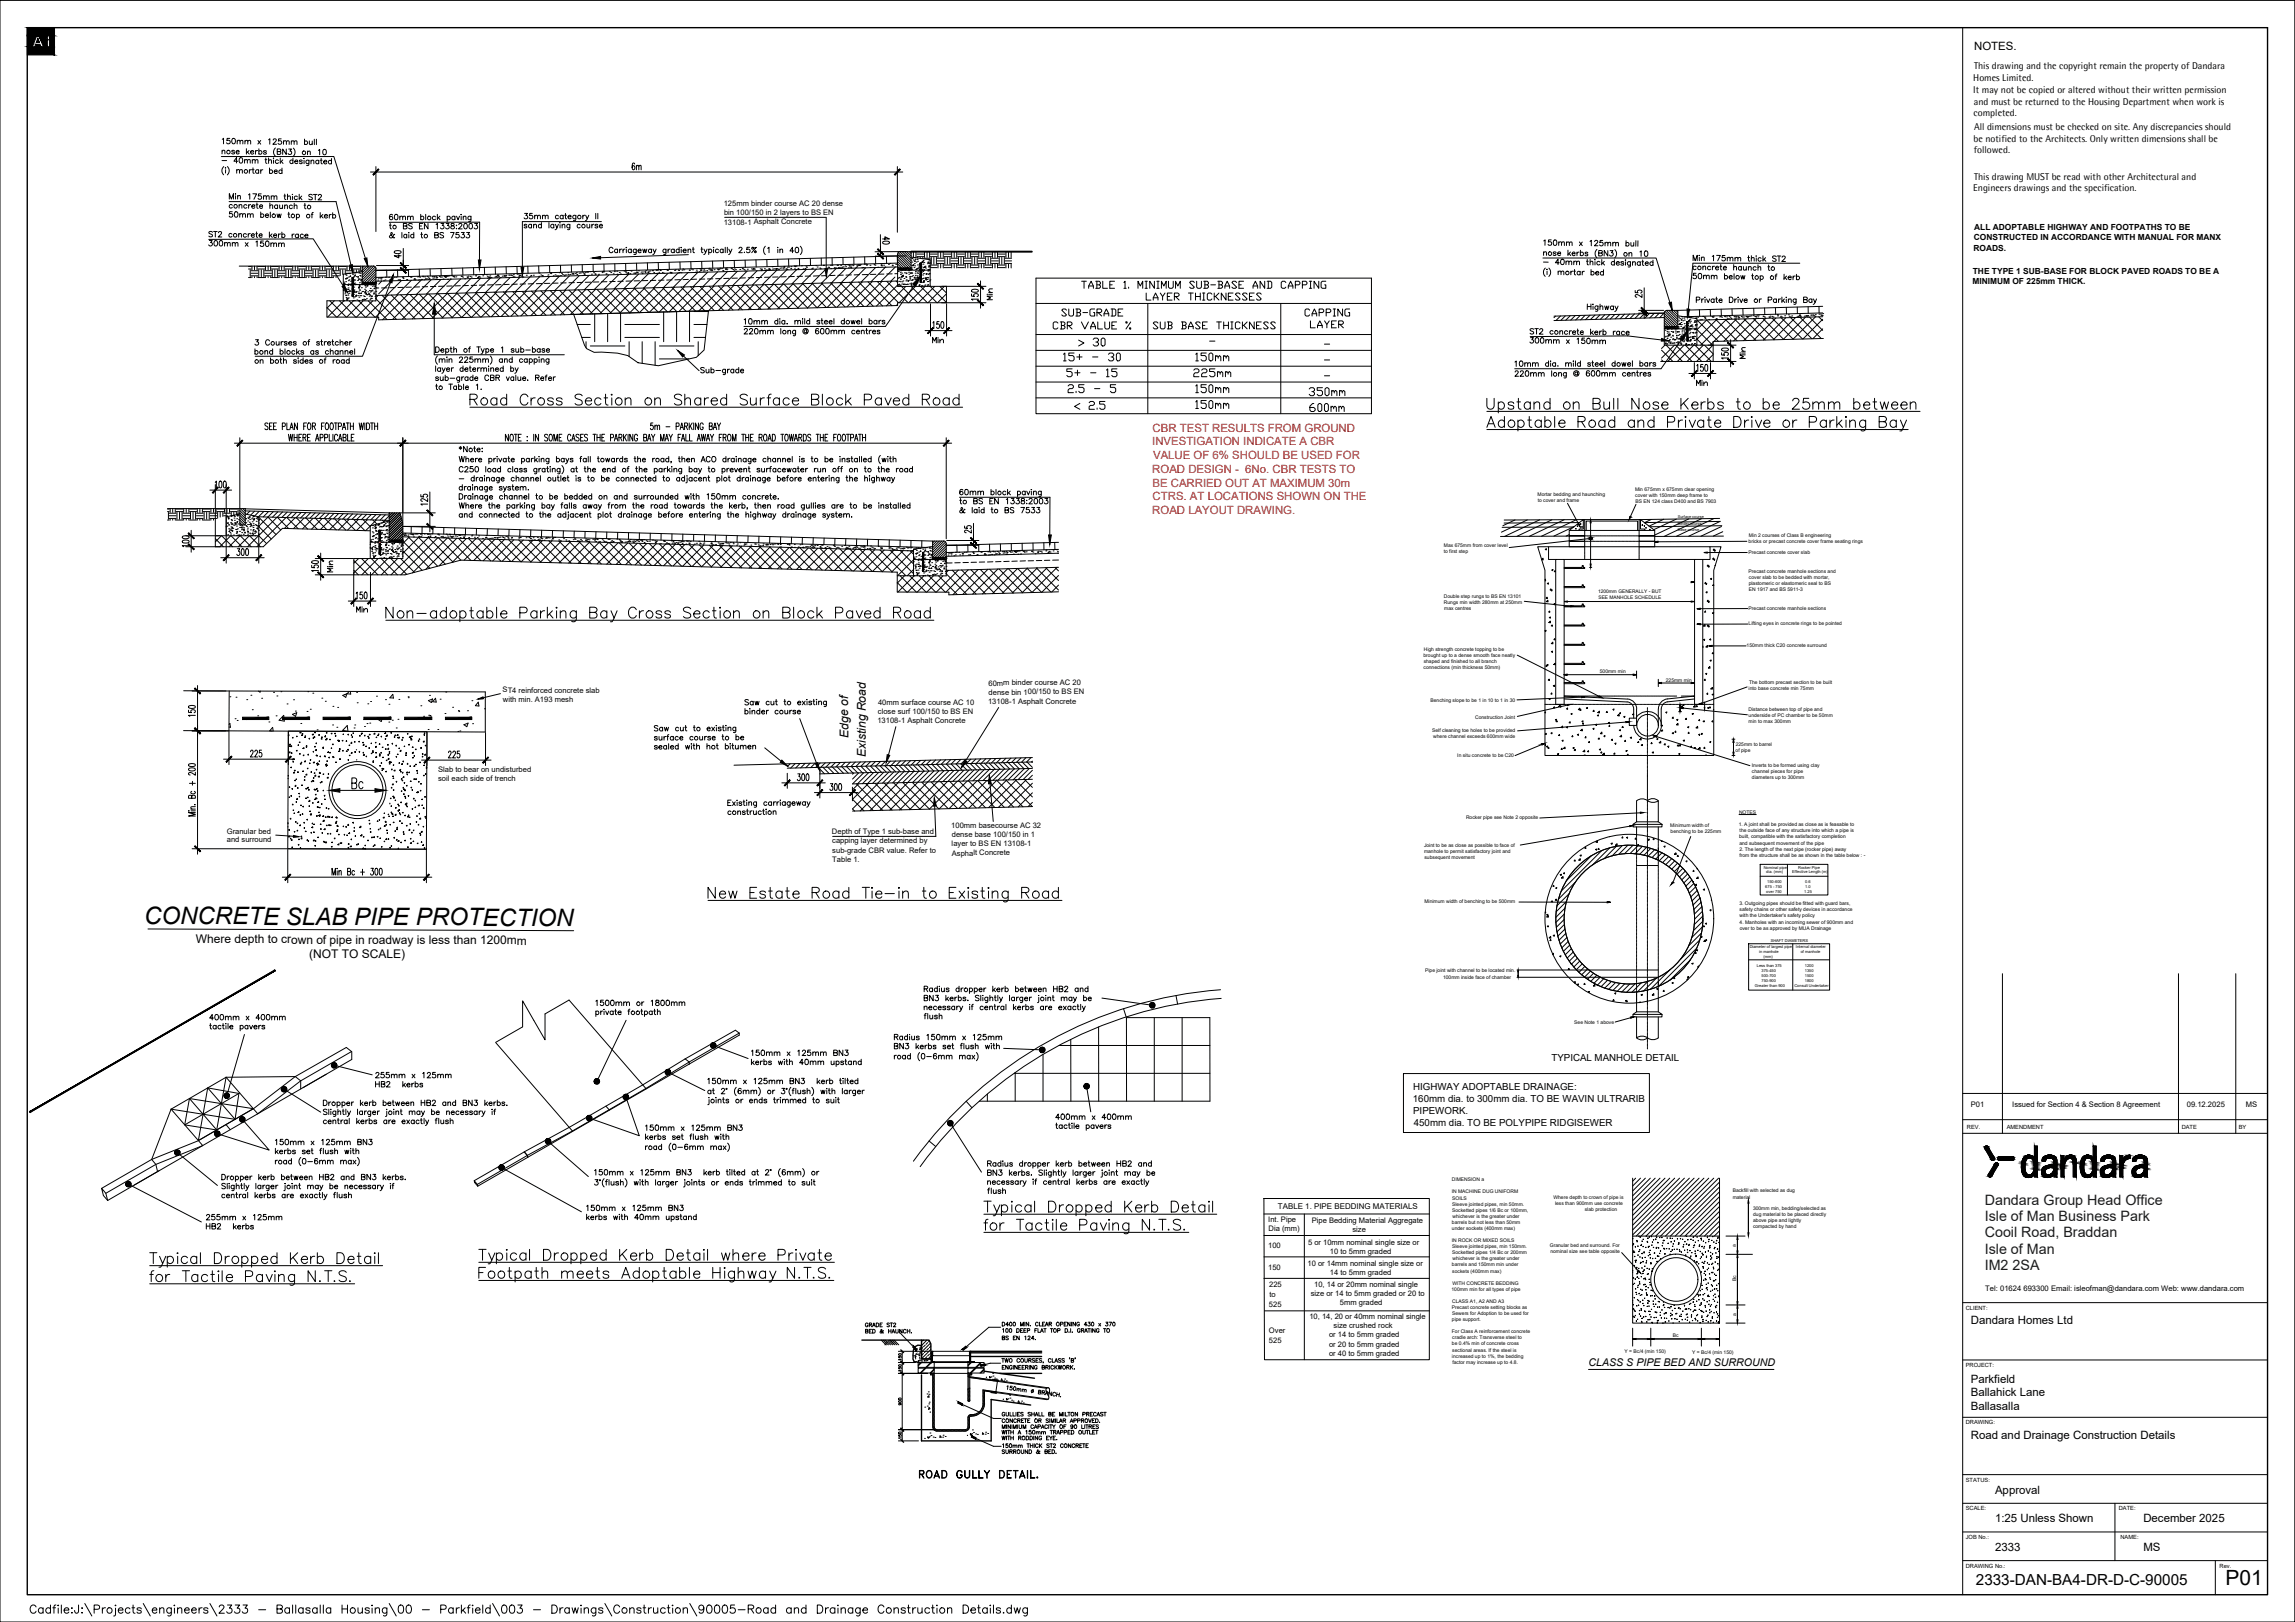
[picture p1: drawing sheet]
<svg xmlns="http://www.w3.org/2000/svg" width="841mm" height="594mm" viewBox="0 0 841 594" stroke-linecap="round" stroke-linejoin="round" font-family="sans-serif">
<defs><g id="words">
<g font-size="9.3">
<text x="140.1" y="229">Non-adoptable Parking Bay Cross Section on Block Paved Road</text>
<text x="258.2" y="331.6">New Estate Road Tie-in to Existing Road</text>
</g>
<text font-size="8.8" x="52.8" y="338.4">CONCRETE SLAB PIPE PROTECTION</text>
<text font-size="8.4" x="171.1" y="150.3">Road Cross Section on Shared Surface Block Paved Road</text>
<text font-size="7.7" x="815.6" y="580.6">P01</text>
<g font-size="6.6">
<text x="389.8" y="139.3">5+ - 15</text>
<text x="436.4" y="139.3">225mm</text>
<text x="437.1" y="151">150mm</text>
<text x="478.7" y="152">600mm</text>
</g>
<g font-size="6.2">
<text x="387.7" y="117.1">SUB-GRADE</text>
<text x="477" y="117.1">CAPPING</text>
<text x="388.4" y="133.3">15+ - 30</text>
<text x="437.1" y="133.3">150mm</text>
<text x="390.2" y="145">2.5 - 5</text>
<text x="437.1" y="145">150mm</text>
<text x="478.4" y="146">350mm</text>
<text x="335.8" y="542.6">ROAD GULLY DETAIL.</text>
</g>
<g font-size="5.7">
<text x="230.4" y="63.5">6m</text>
<text x="143.2" y="95.6">40</text>
<text x="326.7" y="90.7" transform="rotate(-90 326.7 90.7)">40</text>
<text x="598" y="110.1">25</text>
<text x="384.9" y="121.7">CBR VALUE %</text>
<text x="421.2" y="121.7">SUB BASE THICKNESS</text>
<text x="479.1" y="121.4">LAYER</text>
<text x="77.6" y="179.9">100</text>
<text x="85.7" y="204.6">300</text>
<text x="129.1" y="220.5">150</text>
<text x="90.7" y="278.3">225</text>
<text x="163" y="278.7">225</text>
<text x="291" y="287.2">300</text>
<text x="303" y="290.7">300</text>
</g>
<text font-size="5.6" x="724.1" y="580.6">2333-DAN-BA4-DR-D-C-90005</text>
<g font-size="5.3">
<text x="620.5" y="142.5">Min</text>
<text x="356.7" y="196.5" transform="rotate(-90 356.7 196.5)">25</text>
<text x="129.5" y="225.4">Min</text>
</g>
<g font-size="5.2" fill="#011f35">
<text x="727.3" y="441.3">Dandara Group Head Office</text>
<text x="727.3" y="447.3">Isle of Man Business Park</text>
<text x="727.3" y="453.2">Cooil Road, Braddan</text>
<text x="727.3" y="459.1">Isle of Man</text>
<text x="727.3" y="465">IM2 2SA</text>
</g>
<g font-size="4.9">
<text x="364.4" y="111.1" transform="rotate(-90 364.4 111.1)">Min</text>
<text x="340.4" y="126.6">Min</text>
<text x="640.3" y="132.6" transform="rotate(-90 640.3 132.6)">Min</text>
<text x="122.8" y="210.6" transform="rotate(-90 122.8 210.6)">Min</text>
</g>
<g font-size="4.5">
<text x="310.9" y="270.3" transform="rotate(-90 310.9 270.3)">Edge of</text>
<text x="317.3" y="277.3" transform="rotate(-90 317.3 277.3)">Existing Road</text>
</g>
<g font-size="4.4">
<text x="71.8" y="345.4">Where depth to crown of pipe in roadway is less than 1200mm</text>
<text x="113.3" y="350.9">(NOT TO SCALE)</text>
</g>
<g font-size="4.2">
<text x="723.4" y="18.3">NOTES.</text>
<text x="722.2" y="485.1">Dandara Homes Ltd</text>
<text x="722.2" y="506.5">Parkfield</text>
<text x="722.2" y="511.5">Ballahick Lane</text>
<text x="722.2" y="516.5">Ballasalla</text>
<text x="722.2" y="527.2">Road and Drainage Construction Details</text>
<text x="731.1" y="547.1">Approval</text>
<text x="731.1" y="557.6">1:25 Unless Shown</text>
<text x="785.5" y="557.6">December 2025</text>
<text x="731.1" y="568.1">2333</text>
<text x="785.5" y="568.1">MS</text>
</g>
<g font-size="4.2" fill="#f00">
<text x="422.4" y="158.1">CBR TEST RESULTS FROM GROUND</text>
<text x="422.2" y="163.1">INVESTIGATION INDICATE A CBR</text>
<text x="422.3" y="173.2">ROAD DESIGN - 6No. CBR TESTS TO</text>
<text x="422.6" y="168.2">VALUE OF 6% SHOULD BE USED FOR</text>
<text x="422.3" y="178.2">BE CARRIED OUT AT MAXIMUM 30m</text>
<text x="422.4" y="183.3">CTRS. AT LOCATIONS SHOWN ON THE</text>
<text x="422.3" y="188.3">ROAD LAYOUT DRAWING.</text>
</g>
<g font-size="4">
<text x="316.1" y="489.3">BED &amp; HAUNCH.</text>
<text x="331.3" y="503.4" transform="rotate(-90 331.3 503.4)">150</text>
<text x="331.3" y="499.5" transform="rotate(-90 331.3 499.5)">150</text>
<text x="331.3" y="515.8" transform="rotate(-90 331.3 515.8)">900</text>
<text x="331.3" y="528.1" transform="rotate(-90 331.3 528.1)">150</text>
</g>
<text font-size="3.9" x="582.1" y="500.5">CLASS S PIPE BED AND SURROUND</text>
<g font-size="3.6">
<text x="723.1" y="29.6">Homes Limited.</text>
<text x="723.4" y="25.4">This drawing and the copyright remain the property of Dandara</text>
<text x="723.1" y="34.1">It may not be copied or altered without their written permission</text>
<text x="723.3" y="38.3">and must be returned to the Housing Department when work is</text>
<text x="723.3" y="42.5">completed.</text>
<text x="723.4" y="47.8">All dimensions must be checked on site. Any discrepancies should</text>
<text x="723.2" y="52">be notified to the Architects. Only written dimensions shall be</text>
<text x="723.3" y="56.1">followed.</text>
<text x="723.4" y="65.8">This drawing MUST be read with other Architectural and</text>
<text x="723.1" y="69.9">Engineers drawings and the specification.</text>
<text x="568.5" y="388.7">TYPICAL MANHOLE DETAIL</text>
<text x="517.9" y="399.4">HIGHWAY ADOPTABLE DRAINAGE:</text>
<text x="517.8" y="403.7">160mm dia. to 300mm dia. TO BE WAVIN ULTRARIB</text>
<text x="517.9" y="408">PIPEWORK.</text>
<text x="518.1" y="412.3">450mm dia. TO BE POLYPIPE RIDGISEWER</text>
</g>
<g font-size="3.1">
<text x="723.3" y="88.1">CONSTRUCTED IN ACCORDANCE WITH MANUAL FOR MANX</text>
<text x="723.5" y="84.4">ALL ADOPTABLE HIGHWAY AND FOOTPATHS TO BE</text>
<text x="723.2" y="91.8">ROADS.</text>
<text x="723" y="100.5">THE TYPE 1 SUB-BASE FOR BLOCK PAVED ROADS TO BE A</text>
<text x="722.8" y="104.2">MINIMUM OF 225mm THICK.</text>
</g>
<text font-size="2.9" x="468.3" y="442.8">TABLE 1. PIPE BEDDING MATERIALS</text>
<g font-size="2.8">
<text x="265.2" y="75.5">125mm binder course AC 20 dense</text>
<text x="265.2" y="82.3">13108-1 Asphalt Concrete</text>
<text x="265.3" y="78.9">bin 100/150 in 2 layers to BS EN</text>
<text x="362.2" y="251.1">60mm binder course AC 20</text>
<text x="184.2" y="253.6">ST4 reinforced concrete slab</text>
<text x="184.3" y="257">with min. A193 mesh</text>
<text x="362.1" y="257.8">13108-1 Asphalt Concrete</text>
<text x="362.3" y="254.4">dense bin 100/150 to BS EN</text>
<text x="321.7" y="261.5">close surf 100/150 to BS EN</text>
<text x="321.8" y="258.1">40mm surface course AC 10</text>
<text x="321.5" y="264.8">13108-1 Asphalt Concrete</text>
<text x="160.5" y="282.7">Slab to bear on undisturbed</text>
<text x="160.6" y="286.1">soil each side of trench</text>
<text x="83.1" y="305.5">Granular bed</text>
<text x="304.9" y="305.6">Depth of Type 1 sub-base and</text>
<text x="348.6" y="303.3">100mm basecourse AC 32</text>
<text x="83.1" y="308.3">and surround</text>
<text x="305" y="308.9">capping layer determined by</text>
<text x="348.7" y="310">layer to BS EN 13108-1</text>
<text x="348.8" y="306.7">dense base 100/150 in 1</text>
<text x="305" y="312.3">sub-grade CBR value. Refer to</text>
<text x="305" y="315.6">Table 1.</text>
<text x="348.8" y="313.4">Asphalt Concrete</text>
<text x="722.2" y="405.3">P01</text>
<text x="737.4" y="405.3">Issued for Section 4 &amp; Section 8 Agreement</text>
<text x="801.4" y="405.3">09.12.2025</text>
<text x="823" y="405.3">MS</text>
<text x="464.8" y="447.5">Int. Pipe</text>
<text x="480.7" y="448.1">Pipe Bedding Material Aggregate</text>
<text x="464.9" y="451">Dia (mm)</text>
<text x="479.3" y="455.8">5 or 10mm nominal single size or</text>
<text x="495.6" y="451.4">size</text>
<text x="464.7" y="457.1">100</text>
<text x="487.3" y="459.2">10 to 5mm graded</text>
<text x="464.7" y="465">150</text>
<text x="479.1" y="463.7">10 or 14mm nominal single size or</text>
<text x="487.3" y="467">14 to 5mm graded</text>
<text x="465.1" y="471.5">225</text>
<text x="481.6" y="471.3">10, 14 or 20mm nominal single</text>
<text x="727.5" y="472.8">Tel: 01624 693300 Email: isleofman@dandara.com Web: www.dandara.com</text>
<text x="465" y="478.6">525</text>
<text x="465.2" y="475.1">to</text>
<text x="480.4" y="474.6">size or 14 to 5mm graded or 20 to</text>
<text x="491" y="477.9">5mm graded</text>
<text x="479.8" y="483.2">10, 14, 20 or 40mm nominal single</text>
<text x="465" y="488.2">Over</text>
<text x="465" y="491.7">525</text>
<text x="487" y="489.9">or 14 to 5mm graded</text>
<text x="488.7" y="486.5">size crushed rock</text>
<text x="487" y="493.2">or 20 to 5mm graded</text>
<text x="487" y="496.5">or 40 to 5mm graded</text>
</g>
<g font-size="2.6">
<text x="442" y="126.3">-</text>
<text x="484" y="127.4">-</text>
<text x="484" y="133">-</text>
<text x="484" y="139">-</text>
</g>
<g font-size="2.1">
<text x="720.8" y="413.5">REV.</text>
<text x="735.4" y="413.5">AMENDMENT</text>
<text x="799.5" y="413.5">DATE</text>
<text x="820.4" y="413.5">BY</text>
<text x="720.4" y="479.7">CLIENT:</text>
<text x="720.4" y="500.7">PROJECT:</text>
<text x="720.4" y="521.7">DRAWING:</text>
<text x="720.4" y="542.9">STATUS:</text>
<text x="720.4" y="553.2">SCALE:</text>
<text x="776.4" y="553.2">DATE:</text>
<text x="720.4" y="563.6">JOB No.:</text>
<text x="777.1" y="563.7">NAME:</text>
<text x="720.4" y="574.2">DRAWING No.:</text>
<text x="813.4" y="574.2">Rev.</text>
</g>
<g font-size="1.8">
<text x="599.2" y="179.7">Min 675mm x 675mm clear opening</text>
<text x="563.5" y="181.6">Mortar bedding and haunching</text>
<text x="563.5" y="183.8">to cover and frame</text>
<text x="599.3" y="181.9">cover with 150mm deep frame to</text>
<text x="599.4" y="184.1">BS EN 124 class D400 and BS 7903</text>
<text x="640.8" y="196.5">Min 2 courses of Class B engineering</text>
<text x="529.1" y="202.5">to first step</text>
<text x="529.1" y="200.2">Max 675mm from cover level</text>
<text x="640.8" y="198.7">bricks or precast concrete cover frame seating rings</text>
<text x="640.8" y="203">Precast concrete cover slab</text>
<text x="640.8" y="209.7">Precast concrete manhole sections and</text>
<text x="640.8" y="214.2">plastomeric or elastomeric seal to BS</text>
<text x="640.9" y="212">cover slab to be bedded with mortar,</text>
<text x="529.1" y="219.1">Double step rungs to BS EN 13101</text>
<text x="529.1" y="221.3">Rungs min width 280mm at 250mm</text>
<text x="585.6" y="217.4">1200mm GENERALLY - BUT</text>
<text x="585.8" y="219.5">SEE MANHOLE SCHEDULE</text>
<text x="640.9" y="216.4">EN 1917 and BS 5911-3</text>
<text x="529.3" y="223.5">max centres</text>
<text x="640.8" y="223.4">Precast concrete manhole sections</text>
<text x="640.8" y="228.8">Lifting eyes in concrete rings to be pointed</text>
<text x="521.8" y="238.4">High strength concrete topping to be</text>
<text x="640.1" y="237.1">150mm thick C20 concrete surround</text>
<text x="521.7" y="240.6">brought up to a dense smooth face neatly</text>
<text x="521.7" y="245">connections (min thickness 50mm)</text>
<text x="521.7" y="242.8">shaped and finished to all branch</text>
<text x="586.3" y="246.6">500mm min</text>
<text x="610.4" y="249.7">225mm min</text>
<text x="641" y="250.7">The bottom precast section to be built</text>
<text x="524.2" y="257">Benching slope to be 1 in 10 to 1 in 30</text>
<text x="640.8" y="252.9">into base concrete min 75mm</text>
<text x="540.6" y="263.4">Construction Joint</text>
<text x="640.8" y="260.3">Distance between top of pipe and</text>
<text x="640.8" y="262.6">underside of PC chamber to be 50mm</text>
<text x="524.8" y="268.2">Self cleaning toe holes to be provided</text>
<text x="640.8" y="264.8">min to max 300mm</text>
<text x="525.2" y="270.4">where channel exceeds 600mm wide</text>
<text x="636" y="275.4">of pipe</text>
<text x="636.1" y="273.2">225mm to barrel</text>
<text x="534" y="277.4">In situ concrete to be C20</text>
<text x="641.9" y="281">Inverts to be formed using clay</text>
<text x="642" y="283.2">channel pieces for pipe</text>
<text x="642" y="285.4">diameters up to 300mm</text>
<text x="537.3" y="299.9">Rocker pipe see Note 2 opposite</text>
<text x="637.3" y="298">NOTES</text>
<text x="612.1" y="302.8">Minimum width of</text>
<text x="612.2" y="305">benching to be 225mm</text>
<text x="637.2" y="302.7">1. A joint shall be provided as close as is feasable to</text>
<text x="637.5" y="304.9">the outside face of any structure into which a pipe is</text>
<text x="521.8" y="310.2">Joint to be as close as possible to face of</text>
<text x="637.3" y="307.1">built, compatible with the satisfactory completion</text>
<text x="637.4" y="309.3">and subsequent movement of the pipe</text>
<text x="637.4" y="311.6">2. The length of the next pipe (rocker pipe) away</text>
<text x="521.8" y="312.4">manhole to permit satisfactory joint and</text>
<text x="522" y="314.7">subsequent movement</text>
<text x="637.4" y="313.8">from the structure shall be as shown in the table below : -</text>
<text x="522" y="330.8">Minimum width of benching to be 500mm</text>
<text x="637.4" y="331.6">3. Outgoing pipes should be fitted with guard bars,</text>
<text x="637.5" y="333.8">safety chains or other safety devices in accordance</text>
<text x="637.5" y="336">with the Undertaker's safety policy</text>
<text x="637.5" y="338.3">4. Manholes with an incoming sewer of 900mm and</text>
<text x="637.5" y="340.5">over to be as approved by MUA Drainage</text>
<text x="522.3" y="356.2">Pipe joint with channel to be located min.</text>
<text x="528.8" y="358.4">100mm inside face of chamber</text>
<text x="576.9" y="374.9">See Note 1 above</text>
<text x="532" y="437.1">IN MACHINE DUG UNIFORM</text>
<text x="532" y="432.7">DIMENSION a</text>
<text x="635" y="436.8">Backfill with selected as dug</text>
<text x="532.2" y="439.4">SOILS</text>
<text x="532.2" y="441.6">Sleeve jointed pipes, min 50mm.</text>
<text x="532.2" y="443.8">Socketted pipes 1/6 Bc or 100mm,</text>
<text x="569.3" y="439.2">Where depth to crown of pipe is</text>
<text x="569.8" y="441.4">less than 900mm use concrete</text>
<text x="580.8" y="443.6">slab protection</text>
<text x="635" y="439">material</text>
<text x="642.4" y="443">300mm min, bedding/selected as</text>
<text x="532.1" y="448.3">barrels but not less than 50mm</text>
<text x="532.3" y="446">whichever is the greater under</text>
<text x="642.4" y="449.7">compacted by hand</text>
<text x="642.5" y="445.2">dug material to be placed directly</text>
<text x="642.5" y="447.5">above pipe and lightly</text>
<text x="532" y="454.9">IN ROCK OR MIXED SOILS</text>
<text x="532.1" y="450.5">under sockets (400mm max)</text>
<text x="532.2" y="457.2">Sleeve jointed pipes, min 150mm.</text>
<text x="532.2" y="459.4">Socketted pipes 1/4 Bc or 200mm</text>
<text x="532.3" y="461.6">whichever is the greater under</text>
<text x="567.9" y="456.8">Granular bed and surround. For</text>
<text x="568.2" y="459">nominal size see table opposite</text>
<text x="636.1" y="456.6" transform="rotate(-90 636.1 456.6)">a</text>
<text x="532.1" y="463.9">barrels and 150mm min under</text>
<text x="532.2" y="466.1">sockets (400mm max)</text>
<text x="531.9" y="472.8">100mm min for all types of pipe</text>
<text x="532.3" y="470.5">WITH CONCRETE BEDDING</text>
<text x="636.3" y="469.3" transform="rotate(-90 636.3 469.3)">Bc</text>
<text x="532" y="479.4">Precast concrete setting blocks as</text>
<text x="532.2" y="477.2">CLASS A1, A2 AND A3</text>
<text x="532.1" y="483.9">pipe support.</text>
<text x="532.2" y="481.6">Sewers for Adoption to be used for</text>
<text x="636.3" y="481.9" transform="rotate(-90 636.3 481.9)">a</text>
<text x="532" y="488.3">For Class A reinforcement concrete</text>
<text x="532.2" y="490.5">cradle arch: Transverse steel to</text>
<text x="613" y="489.8">Bc</text>
<text x="532.1" y="492.8">be 0.4% min of concrete cross</text>
<text x="532.1" y="497.3">increased up to 1%, the bedding</text>
<text x="532.2" y="495">sectional areas. If the steel is</text>
<text x="595.3" y="495.4">Y = Bc/4 (min 150)</text>
<text x="620.1" y="495.9">Y = Bc/4 (min 150)</text>
<text x="532.3" y="499.5">factor may increase up to 4.8.</text>
</g>
<g font-size="1.5">
<text x="646.3" y="318.1">Nominal pipe</text>
<text x="647.3" y="319.9">dia. (mm)</text>
<text x="647.6" y="323.4">150-600</text>
<text x="656.8" y="319.9">Effective Length (m)</text>
<text x="659" y="318.1">Rocker Pipe</text>
<text x="661.5" y="323.4">0.6</text>
<text x="646.9" y="325.2">675 - 750</text>
<text x="647.3" y="327">over 750</text>
<text x="661.2" y="327">1.25</text>
<text x="661.5" y="325.2">1.0</text>
<text x="641.2" y="347.2">Diameter of largest pipe</text>
<text x="648.9" y="345">SHAFT DIAMETERS</text>
<text x="658.2" y="347.2">Internal diameter</text>
<text x="644.7" y="349">in manhole</text>
<text x="646.3" y="350.8">(mm)</text>
<text x="659.9" y="349">of manhole</text>
<text x="643.8" y="354.3">Less than 375</text>
<text x="645.5" y="356.1">375-450</text>
<text x="645.5" y="357.9">500-700</text>
<text x="645.5" y="359.7">750-900</text>
<text x="661.4" y="354.3">1200</text>
<text x="661.4" y="356.1">1350</text>
<text x="661.4" y="357.9">1500</text>
<text x="661.4" y="359.6">1800</text>
<text x="643.1" y="361.5">Greater than 900</text>
<text x="657.6" y="361.5">Consult Undertaker</text>
</g>
<g font-size="1.4">
<text x="614.9" y="189.8">Surface course</text>
<text x="614.8" y="192.4">Binder course</text>
<text x="614.8" y="194.7">Base course</text>
</g>
</g></defs>
<!-- layer: PDF_Geometry -->
<g fill="none" stroke="#000" stroke-width=".37">
<path d="M574.4 184.3l4.1 7.7M577.4 193.7l.2-.1zM578 192.8l.1-.2zM579.1 191.9l.3-.1zM579.6 193l.2-.1zM580.1 190.4l-.1 .1M580.2 190.3v3.5h-1.5v.5M580.7 190.3h20M580.7 196.3h.3M580.7 198.3h.3M581.2 196.3h.3M581.2 198.3h.3"/>
<path d="M581.3 194.3h18.8M581.7 196.3h.3M581.7 198.3h.3M582.2 196.3h.3M582.2 198.3h.3M582.7 196.3h.4M582.7 198.3h.4M582.9 191.5v15.1M582.9 197.2l-29.8 3.3M583.2 196.3h.4M583.2 198.3h.4M583.7 196.3h.4"/>
<path d="M583.7 198.3h.4M584.2 196.3h.4M584.2 198.3h.4M584.8 196.3h.3M584.8 198.3h.3M585.3 196.3h.3M585.3 198.3h.3M585.7 196.3h.4M585.7 198.3h.4M586.2 196.3h.4M586.2 198.3h.4M586.7 196.3h.4"/>
<path d="M586.7 198.3h.4M587.2 196.3h.4M587.2 198.3h.4M587.8 196.3h.3M587.8 198.3h.3M588.3 196.3h.3M588.3 198.3h.3M588.8 196.3h.3M588.8 198.3h.3M589.3 196.3h.3M589.3 198.3h.3M589.8 196.3h.3"/>
<path d="M589.8 198.3h.3M590.3 196.3h.3M590.3 198.3h.3M590.8 196.3h.3M590.8 198.3h.3M591.3 196.3h.4M591.3 198.3h.4M591.8 196.3h.4M591.8 198.3h.4M592.3 196.3h.4M592.3 198.3h.4M592.8 196.3h.4"/>
<path d="M592.8 198.3h.4M593.3 196.3h.4M593.3 198.3h.4M593.9 196.3h.3M593.9 198.3h.3M594.4 196.3h.3M594.4 198.3h.3M594.9 196.3h.3M594.9 198.3h.3M595.3 196.3h.4M595.3 198.3h.4M595.8 196.3h.4"/>
<path d="M595.8 198.3h.4M596.3 196.3h.4M596.3 198.3h.4M596.9 196.3h.3M596.9 198.3h.3M597.4 196.3h.3M597.4 198.3h.3M597.9 196.3h.3M597.9 198.3h.3M598.4 196.3h.3M598.4 198.3h.3M598.9 196.3h.3"/>
<path d="M598.9 198.3h.3M599.4 196.3h.3M599.4 198.3h.3M599.5 184.7l-2.2 4.8M599.9 196.3h.3M599.9 198.3h.3M600.4 196.3h6h-5.7v2h5.7v2h-5.7v.2M600.4 198.3h.3M601.2 190.3h-.5v4h-.6v-3.4h-18.8v3.4h-.6v-4h-.5l-5.1 4M601.7 192.4l.2-.2zM602.4 192.6l.3-.1zM602.8 194.3v-.5h-1.6v-3.5l5.2 4v4h-5.7v2"/>
<path d="M603 191.7l.1 .1M603 193.3l.3-.1zM604.1 192.6h.1M604.5 193.9h.2zM606.4 194.3h-5.7v2M640.2 198.3l-32.6 .1M565.4 204.4l.1 .7-.6-.1zM566.2 212.3l.1-.2 .1 .6h-.2M566.3 201.2l.4-.2-.1 .4zM566.9 218.7l.1 .4h-.4zM567 213.7l.5-.2-.1 .4zM567.2 219.8l.1 .6h-.6z"/>
<path d="M567.5 200.3h-4l2.7 8.6v49.1h.2M568.3 215.7l.1 .4-.4-.1zM568.3 216.2l.5-.2-.1 .4zM568.6 208.8l.5-.2-.1 .4zM569.9 209l.1 .4h-.4zM570.1 204.9h-2.6v-4.6h59.2v4.6h-2.7M573.2 207.8h6.6v-.6h.4v.6h.5v.4h-7.5M573.2 214.8h6.6v-.6h.4v.6h.5v.4h-7.5M573.2 204.9h47.8M580.7 200.3v-6h-5.6v2h5.6h-5.6v2h5.6h-5.6v2h5.6v.2M580.7 200.6v.4M580.7 201.1v.4"/>
<path d="M580.7 201.6v.4M580.7 202.2v.3M580.7 202.7v.3M580.7 203.2v.3M580.7 203.7v.3M580.7 204.2v.3M580.7 204.7v.2M582.5 207.8h.8M600.7 200.6v.4M600.7 201.1v.4M600.7 201.6v.4M600.7 202.2v.3"/>
<path d="M600.7 202.7v.3M600.7 203.2v.3M600.7 203.7v.3M600.7 204.2v.3M600.7 204.7v.2M624.6 202.4h15.7M625 213.3l.1 .4h-.4zM625 213.8l.5-.2-.2 .5zM625.1 216.9l.5-.2-.1 .4zM625.9 219.8l.1 .4h-.4zM625.9 206.9l.1 .4h-.4zM625.9 207.4l.5-.1-.2 .4z"/>
<path d="M626.7 200.3h4l-2.7 8.6v49.1h-.2M626.8 212l.5-.2-.2 .4zM627.9 214.1l-.3 .3 .4 .1-.1-.4M627.9 204.4l.1 .4h-.4zM627.9 204.9l.5-.2-.1 .5zM628.1 201.1l.1 .4-.4-.1zM628.1 201.6l.5-.2-.2 .5zM628.6 207.1l-.1 .1M556 240l30.1 15.1M558.6 220.2l17 1.9M566.2 231.1l.4-.2-.1 .4zM567.7 226.2l.5-.2-.1 .4z"/>
<path d="M567.9 223.8v.4h-.4zM568.1 227.5l.1 .6-.6-.1zM568.5 238.6l.5-.1-.2 .4zM568.8 228.9l.1 .4-.4-.1zM569 235.2l.1 .6-.6-.1zM569.4 221.2l.4-.1-.1 .4zM569.7 233.9l.1 .4h-.4zM573.2 221.9h6.6v-.7h.4v.7h.5v.4h-7.5M573.2 228.9h6.6v-.6h.4v.6h.5v.4h-7.5M573.2 236h6.6v-.7h.4v.7h.5v.4h-7.5M574.4 220.3h45.4M624 236.6v.4"/>
<path d="M624.2 234.3l.5-.2-.1 .4zM624.8 228.7l.1 .7-.6-.1zM625 223.8l.1 .4h-.5zM625.7 236.4l.1 .6h-.6zM625.9 228.9l.1 .4-.4-.1zM625.9 229.4l.5-.2-.2 .4zM625.9 220.4l.5-.2-.2 .4zM626.3 236.6h13.6M626.5 234.3l.3-.4 .1 .5zM627.5 224.5l.5-.2-.2 .5zM627.8 239v.4h-.4zM640.5 222.9h-18.2"/>
<path d="M640.5 228.6h-18.2M67.3 253l15.5 .1M84 253.1l93.8 .3v14.7l-93.9-.4zM183.4 254.1l-6.4 1.5M566.2 258v18.7h61.8v-18.7M566.5 258h.4M566.8 243.6v.5l-.3-.1zM566.8 243.6l.5-.2-.1 .4zM567.1 258h.3M567.6 258h.3M567.6 256l.5-.2-.2 .5zM567.7 248.7l.1 .4h-.4z"/>
<path d="M568.1 258h.3M568.6 258h.3M568.6 253.8l.1 .4h-.4zM569.1 258h.3M569.2 251.2l.5-.2-.1 .4zM569.4 243.4l.5-.5 .1 .6zM569.6 258.8v.5h-.3zM569.6 258h.3M571.6 258.8l.5-.2-.1 .4zM571.7 258.2l.1 .6h-.6zM573.2 258v-53.1h-3.1v53.1h3.3M573.2 243h6.6v-.7h.4v.7h.5v.4h-7.5"/>
<path d="M573.2 250h6.6v-.6h.4v.6h.5v.4h-7.5M573.2 256l23.1 1.1M573.4 254.9h-.2l23.1 1.1M573.6 258h.4M573.6 254.9h.4M574 247.1h24.6M574.1 258h.4M574.1 254.9h.4M574.5 259.7l-.1-.4-.3 .4h.4M574.5 258.2l-18.5 4.2M574.6 258h.4M574.6 254.9h.4"/>
<path d="M575.1 258h.4M575.1 254.9h.4M575.6 258h.4M575.6 254.9h.4M576.2 258h.3M576.2 254.9h.3M576.7 258h.3M576.7 254.9h.3M577.2 258h.3M577.2 254.9h.3M577.7 258h.3M577.7 254.9h.3"/>
<path d="M578.2 258h.3M578.2 254.9h.3M578.7 258h.3M578.7 254.9h.3M578.9 259.3l.1 .7-.6-.1zM579.2 258h.3M579.2 254.9h.3M579.2 259.7l.1 .4h-.4zM579.6 255.3l-23.7 1M579.7 258h.4M579.7 254.9h.4M580.2 258h.4"/>
<path d="M580.2 254.9h.4M580.7 258h.4M580.7 254.9h.4M581.2 258h.4M581.2 254.9h.4M581.3 259.3l.5-.2-.1 .4zM581.7 258h.4M581.7 254.9h.4M582.3 258h.2M582.3 254.9h.2M582.7 258h.4M582.7 254.9h.4"/>
<path d="M583.2 258h.4M583.2 254.9h.4M583.7 258h.4M583.7 254.9h.4M584.2 258h.4M584.2 254.9h.4M584.8 258h.3M584.8 254.9h.3M585.3 258h.3M585.3 254.9h.3M585.8 258h.3M585.8 254.9h.3"/>
<path d="M586.3 258h.3M586.3 254.9h.3M586.8 258h.3M586.8 254.9h.3M587.3 258h.3M587.3 254.9h.3M587.8 258h.3M587.8 254.9h.3M588.3 258h.3M588.3 254.9h.3M588.8 258h.4M588.8 254.9h.4"/>
<path d="M589.3 258h.4M589.3 254.9h.4M589.8 258h.4M589.8 254.9h.4M590.3 258h.4M590.3 254.9h.4M590.8 258h.4M590.8 254.9h.4M591 259.9l.5-.3-.1 .5zM591.4 258h.3M591.4 254.9h.3M591.8 258h.4"/>
<path d="M591.8 254.9h.4M592.3 258h.4M592.3 254.9h.4M592.8 258h.4M592.8 254.9h.4M593.3 258h.4M593.3 254.9h.4M593.9 258h.3M593.9 254.9h.3M594.4 258h.3M594.4 254.9h.3M594.9 258h.3"/>
<path d="M594.9 254.9h.3M595.4 258h.3M595.4 254.9h.3M595.9 258h.3M595.9 254.9h.3M596.3 257.1l1.1 .3 1.1 1.2 .2 4.4M596.4 256a3.7 3.7 0 0 1 3.4 3.7M596.4 258h.3M596.4 254.9h.3M596.9 258h.3M596.9 254.9h.3M597.4 258h.3"/>
<path d="M597.4 254.9h.3M597.9 258h.4M597.9 254.9h.4M598.4 258h.4M598.4 254.9h.4M598.9 258h.4M598.9 254.9h.4M599.4 258h.4M599.4 254.9h.4M599.7 259.8v5.9h-2.6v-2.7h2.6M599.7 245.8v2.6M599.9 258h.4"/>
<path d="M599.9 254.9h.4M600.5 258h.3M600.5 254.9h.3M601 258h.3M601 254.9h.3M601.4 258h.4M601.4 254.9h.4M601.9 258h.4M601.9 254.9h.4M602.4 258h.4M602.4 254.9h.4M603 258h.3"/>
<path d="M603 254.9h.3M603.5 258h.3M603.5 254.9h.3M603.7 259.2v.5M603.7 259.9v.2M604 258h.3M604 254.9h.3M604.5 258h.3M604.5 254.9h.3M605 258h.3M605 254.9h.3M605.5 258h.3"/>
<path d="M605.5 254.9h.3M606 258h.3M606 254.9h.3M606.5 258h.3M606.5 254.9h.3M607 258h.4M607 254.9h.4M607.5 258h.4M607.5 254.9h.4M607.7 248.8v2.7M607.7 259.7v6M608 258h.4"/>
<path d="M608 254.9h.4M608.5 258h.4M608.5 254.9h.4M608.8 259.7v6M608.9 250.2h10.9M609 258h.4M609 254.9h.4M609.6 258h.3M609.6 254.9h.3M610.1 258h.3M610.1 254.9h.3M610.6 258h.3"/>
<path d="M610.6 254.9h.3M611 258h.4M611 254.9h.4M611 256a3.7 3.7 0 0 0-3.3 3.7M611.5 258h.4M611.5 254.9h.4M612 258h.2M612.1 258h.3M612.1 254.9h.3M612.6 258h.3M612.6 254.9h.3M613.1 258h.3"/>
<path d="M613.1 254.9h.3M613.6 258h.3M613.6 254.9h.3M614.1 258h.3M614.1 254.9h.3M614.6 258h.3M615.1 258h.3M615.9 258h-.3l.1 2.7M616 258.8l.5-.3-.1 .5zM616.1 258h.4M616.1 254.9h.4M616.6 258h.4"/>
<path d="M616.6 254.9h.4M616.8 259.3l23.5 2.5M617 258l.1 .4h-.4zM617.1 258h.4M617.1 254.9h.4M617.6 258h.4M617.6 254.9h.4M618.2 258h.3M618.2 254.9h.3M618.7 258h.3M618.7 254.9h.3M619.2 258h.3"/>
<path d="M619.2 254.9h.3M619.7 258h.3M619.7 254.9h.3M620.1 258h.4M620.1 254.9h.4M620.6 254.9h.4l-10 1.1M620.6 258h3.4M621 258v-53.1h3v53.1M621 256l-10.4 1.2-1.3 .9-.5 1.6M621.2 258.4v.6l-.6-.1zM621.8 258.4l.1 .4h-.4zM624.2 258h.3"/>
<path d="M624.7 257.1v2M624.7 258h.4M624.8 248.7l.1 .4h-.4zM625 246.8l.5-.2-.2 .4zM625.2 258h.4M625.7 259.3l.5-.2-.1 .4zM625.7 258h.4M625.8 253.8v.4h-.4zM626.2 258h.4M626.6 244.1l.1 .6h-.6zM626.6 241.9l.5-.2-.1 .4zM626.7 258.8v.5h-.4z"/>
<path d="M626.7 258h.4M627.3 258h.3M627.5 251.8v.6l-.5-.1zM627.8 254.2l-.1 .4-.3-.2 .4-.2M628 259.9v.1M640.2 251.6l-16.6 6M67.3 267.6l15.4 .1M105.7 267.8l50.8 .2-.2 43-50.8-.1zM105.7 269.4v-.1v.3M105.7 269.3l.2-.2-.1 .3zM106.1 273.2l.2-.1v.3zM106.3 275.3v.4h-.4z"/>
<path d="M106.3 272.5l.1 .2h-.3zM106.5 273.4l.3-.3 .1 .4zM106.7 275.9l.2-.3 .1 .3zM107.1 278.2l.3-.3v.4zM107.1 270.1h.3l-.1 .2zM107.5 278.8v.3h-.2zM107.5 278l.4-.1-.1 .2zM108.6 274.9l.3-.1-.1 .3zM108.8 269.6l-.2 .2zM109.3 272.7l.1 .3h-.2zM109.6 271.8h.3v.2zM109.9 275.9l.1 .3h-.3z"/>
<path d="M110 279.8l.4-.2-.1 .3zM110.3 268v.4h-.4zM110.5 279.1l.1 .3h-.3zM110.7 268.8l.3-.1-.1 .3zM110.8 269l.1 .4-.4-.1zM111 274.1l.4-.3v.4zM111.1 276.7l.3-.2-.1 .3zM111.7 269.6l.3-.1-.1 .3zM111.8 269.8l.1 .3h-.3zM111.9 278.6v.4h-.4zM112.1 273.6l.3-.1v.2zM112.4 273v.3h-.2z"/>
<path d="M113 276.2v.3h-.2zM113.2 270.5l.3-.1-.1 .3zM113.5 279.4l.1 .3h-.2zM113.6 278.4l.3-.2-.1 .3zM114.4 269.1l.4-.3v.4zM114.6 270.4l.3-.3v.3zM114.7 275.3l.2-.1v.2zM115.1 279l.1 .4h-.4zM115.2 268.3l.4-.1-.1 .2zM115.3 269.7l.1 .4-.4-.1zM115.4 273.3l.1 .3h-.3zM115.7 272.2l.3-.1-.1 .3z"/>
<path d="M115.8 276.7l.2-.2 .1 .2zM115.8 274.5l.2 .4h-.5l.4-.4M116.2 276.6l-.2 .3zM116.4 279.4l.1 .4-.4-.1zM116.6 279.7v.2h-.2zM116.8 269.1l.3-.1-.2 .3zM116.8 279.8l-.2 .2zM116.9 278.8l.2-.1v.2zM117.2 277l.3-.1-.1 .3zM117.7 270.6l.2-.2 .1 .3zM117.8 270l.3-.2-.1 .3zM118.2 274l.3-.1z"/>
<path d="M118.5 273.6v.3l-.2-.1zM119 276.8l.1 .2h-.3zM119.3 269.5l-.3 .3 .3 .1v-.4M119.3 270.9l.3-.1-.1 .2zM119.3 276.9v.3h-.3zM119.7 279.8v.4l-.4-.1zM119.7 278.7l.3-.1-.1 .3zM119.8 268.2v.3l-.3-.1zM119.8 270.4l.1 .4h-.4zM120.4 275.3v.3h-.3zM120.4 277.4l.3-.1-.1 .3zM120.7 270.9l.2-.2 .1 .2z"/>
<path d="M120.8 275.6h.2l-.1 .2zM121.3 268.6l.4-.1-.1 .3zM121.5 273.9v.2h-.2zM121.8 272.6l.3-.1-.1 .3zM122 277l.1 .3h-.2zM122.3 277.2v.3h-.2zM122.6 268.7l.2-.2 .1 .3zM122.9 269.6l.2-.2-.1 .3zM123 279.2l.2-.2-.1 .3zM123.7 271.2l.3-.2v.2zM124 271.5l.4-.3v.3zM124.3 274.3l.3-.1-.1 .3z"/>
<path d="M124.4 278l.3-.1-.1 .3zM124.5 274.8v.5l-.4-.1zM124.5 274.2l.1 .2h-.2zM124.6 277.8l.1 .3h-.2zM125.3 271.2h.4l-.1 .2zM125.5 274.9l.3-.1-.1 .3zM125.6 269l.3-.2v.2zM126.9 275.2l.2-.2 .1 .2zM127 271.2v.3h-.2zM127.3 274.7l.3-.3v.3zM127.4 269l.4-.1-.2 .3zM127.5 278.4l.2-.3v.3z"/>
<path d="M127.8 273l.4-.1-.1 .2zM128 276.7l.3-.1zM128.9 269.1l-.2 .2zM128.9 271.8l-.4 .4 .4 .1v-.4M128.9 269.9l.3-.1-.1 .3zM129 275.6l-.3 .3h.3l-.1-.3M129.5 268.4v.2h-.2zM129.8 271.8l.2-.3 .1 .3zM129.9 275.5l.3-.3v.3zM130.6 274.6h.1M130.6 278.3h.2M131.4 271.6l.3-.1-.1 .3z"/>
<path d="M131.5 275.4l.3-.2-.1 .3zM131.9 269.3l.1 .3h-.3zM132.5 268.6l-.2 .3zM132.5 268.5l.3-.1zM133 275.7l.2-.2v.3zM133.1 271.8v.3l-.2-.1zM133.1 276.6l.4-.3v.4zM133.4 272.6v.4l-.3-.1zM133.5 269.4l.3-.1-.1 .3zM133.9 273.4l.4-.2-.1 .3zM134.1 277l.3-.1-.1 .3zM135 269.6v.2h-.3z"/>
<path d="M135 270.3l.3-.1zM135.1 274l.3-.1-.1 .2zM135.3 269.1l.3-.2v.2zM136.1 272.1l-.2 .2zM136.2 275.8l.1 .2h-.3zM136.5 275.1l.3-.2-.1 .3zM136.6 278.8l.3-.2-.1 .3zM136.7 275.3v.3l-.2-.1zM136.8 279v.2h-.2zM137.4 268.5v.4l-.4-.1zM137.5 272l.3-.1zM137.6 275.7l.3-.1z"/>
<path d="M137.9 273.3v.4l-.3-.1zM138 269.9v.2h-.2zM138 277v.4l-.3-.1zM138.3 269.4l.3-.2v.2zM138.6 268.9l.3-.1-.1 .3zM139 276.8l.3-.1-.1 .2zM139.1 272.3l.1 .3h-.3zM139.2 276l.1 .3h-.3zM139.5 275.8l.2-.2 .1 .2zM139.6 269.8l.3-.2-.1 .3zM139.6 279.5l.2-.2zM140 273.7l.4-.1z"/>
<path d="M140.1 277.4l.4-.1-.1 .2zM141.1 270.7l.3-.2-.1 .3zM141.2 274.3l.3-.1-.1 .3zM141.3 268.3l.1 .4-.4-.1zM141.5 278.5l.3-.1-.1 .2zM141.6 269.4l.1 .3h-.3zM141.9 269.2v.4h-.3l.3-.4M142.2 272.6v.3h-.2zM142.3 276.3v.3h-.2zM142.4 274l.1 .4h-.4zM142.5 275.4l.4-.1zM142.5 277.7l.1 .4h-.4z"/>
<path d="M142.7 279.1l.3-.1zM142.7 275.8l.1 .3h-.3zM142.9 279.5v.3h-.3zM143 278.9v.3h-.4zM143.1 279.2l.2-.2zM143.2 268.4l.2-.1v.2zM143.6 272.3l.3-.1-.1 .3zM144.7 269.7v.3h-.3zM144.7 269.3l.2-.1v.2zM145.1 277.1l.3-.1-.1 .3zM145.2 272.9l.1 .3h-.3zM145.7 270.1l.3-.1-.1 .3z"/>
<path d="M145.8 276.1v.3h-.2zM145.8 269l.1 .4-.4-.1zM146.1 274.1l.3-.1-.1 .2zM146.4 279.3l-.3 .2h.3v-.2M146.4 269.9v.4h-.4zM146.6 275.1h.4l-.1-.3-.3 .3M147.2 271l.2-.1zM147.4 279.6l.1 .4-.3-.1zM147.6 278.8l.3-.1-.1 .3zM147.7 270l-.2 .3zM148.3 273.2l-.2 .2zM148.6 275.8l.4-.2-.2 .3z"/>
<path d="M148.8 276.4v.3h-.2zM149.3 268.7h.2zM149.4 279.8v-.3l-.2 .3h.3M149.7 272.7l.3-.1-.1 .3zM150 270.1l.4-.4v.4zM150.7 270.3v.3h-.2zM150.7 269.7l.3-.1v.2zM150.9 270.7l.1 .3h-.4zM151 273.7l.3-.2v.2zM151.1 275.8l.4-.3v.4zM151.2 277.5l.3-.1-.2 .2zM151.8 276.7l-.1 .2z"/>
<path d="M152.2 274.4l.3-.1-.1 .3zM152.4 279.8l.1 .3h-.3zM153.2 271.4l.3-.2v.3zM153.7 279.2l.3-.1-.1 .3zM153.8 270.6v.3l-.3-.1zM154.3 273.7l.1 .3h-.3zM154.7 276.1l.3-.1-.1 .3zM154.9 277v.2h-.2zM155.3 269.1l.3-.1-.1 .3zM155.4 271.4v.4l-.3-.1zM155.6 268.4l.1 .3-.3-.1zM155.6 276.5l.4-.3v.4z"/>
<path d="M156 272.9v.3l-.2-.1 .3-.1M172.8 262.7v.8M565 272.7l-9.8 4M566.2 272.6l.1-.1 .1 .6h-.2M566.2 260.9l.2-.2-.2 .3M566.6 268.6l.1 .4h-.4zM566.7 273.4l.5-.2-.2 .5zM567.6 274h-.4l.3-.3 .1 .4M568.3 268.5l.5-.1-.1 .3zM570 263.6l.4-.1-.1 .4zM570.6 264.3h-.4l.3-.4 .1 .5M570.7 276.2l.5-.2-.2 .4z"/>
<path d="M571.5 269v.4h-.4zM572.4 274l-.3 .5h.4l-.1-.4M572.4 271.2l.4-.1-.1 .4zM572.6 265.9l.1 .6h-.6zM572.9 274.1l.6-.5 .1 .6zM574 266.4l.5-.2-.2 .4zM575.4 264.3l-.3 .4M575.4 264.4v.4l-.4-.1M575.6 261.5l.5-.2-.1 .4zM576.3 269.4l.1 .4h-.4zM576.4 274l.5-.2-.2 .4zM577.2 274.5l.1 .4h-.4z"/>
<path d="M578 269.1l.5-.2-.1 .4zM579.7 264.2l.4-.2-.1 .4zM579.8 267.1l.1 .6-.6-.1zM580.2 264.8l.1 .4-.4-.1zM580.5 276.7l.4-.2-.1 .2M580.7 274.7l.1 .7-.7-.1zM581.2 269.8v.5l-.4-.1zM582.1 274.9l.1 .5-.5-.1zM582.1 271.8l.4-.2-.1 .4zM583.7 266.9l.5-.2-.2 .4zM584.1 260.1l.1 .4h-.5zM585 265.2l.1 .4h-.4z"/>
<path d="M585.3 262l.5-.2-.2 .4zM586 270.3v.4h-.4zM586.1 274.5l.5-.2-.2 .4zM586.1 260.4v.7l-.5-.1zM586.9 275.4l.1 .4-.4-.1zM587 268.1l.1 .7-.6-.1zM587.7 269.6l.5-.2-.1 .4zM587.9 275.8l.1 .7-.7-.1zM588.9 260.5l.1 .5h-.4zM589.4 264.7l.4-.1-.1 .3zM589.8 265.6l.1 .4h-.4l.4-.4M590.8 270.7l.1 .4h-.4z"/>
<path d="M591.4 276.2h.4l-.1-.4-.3 .4M591.7 272.3l.5-.2-.1 .5zM592.8 262.1l.5-.5v.6zM593.4 267.4l.5-.1-.2 .3zM593.8 261l.1 .4h-.5zM594.2 269.3l.1 .6-.6-.1zM594.7 266l.1 .5-.4-.1zM595 262.5l.5-.1-.2 .4zM595.6 271.1l.1 .4h-.4zM595.8 275.1l.5-.2-.2 .4zM595.9 264.5l-39.8 3.2M596.6 276.2v.4h-.3z"/>
<path d="M597.4 270.1l.5-.1-.2 .4zM598.7 261.8l-.1-.4-.3 .4h.4M599.8 262.6a5.1 5.1 0 0 1 8.1 .1 5.1 5.1 0 0 1-2.6 7.8 5.1 5.1 0 0 1-6.6-4.9M600.1 271.9l.4 .1v-.5l-.3 .4M601.3 276.7h.1M601.4 270.4v.6l-.5-.1zM601.4 272.9l.5-.2-.1 .4zM603.7 260.2v.9M603.7 261.3v.1M603.7 261.6v.8M603.7 262.6v.2M603.7 262.9v.9"/>
<path d="M603.7 264v.1M603.7 264.3v.8M603.7 265.3v.1M603.7 265.6v.9M603.7 266.6v.2M603.7 267v.8M603.7 268v.2M603.7 268.3v.9M603.7 269.3v.2M603.7 269.7v.8M603.7 270.7v.2M603.7 271v.9"/>
<path d="M603.7 272v.2M603.7 272.4v.8M603.7 273.4v.2M603.7 273.7v.8M603.7 274.7v.2M603.7 275.1v.8M603.7 276.1v.1M603.7 276.4v.9M603.7 277.4v.2M603.7 277.8v.8M603.7 278.8v.1M603.7 279.1v.9"/>
<path d="M605.3 272l.1 .4-.4-.1zM605.5 275.6l.4-.2-.1 .4zM607.1 270.7l.5-.2-.2 .4zM607.1 269.8l34.2 10.6M608.6 271.5v.6l-.6-.1zM608.8 265.8l.4-.2-.2 .4-.2-.2M609.2 267.3l.1 .4h-.4zM610.2 272.4v.4h-.4zM610.4 260.9l.5-.2-.2 .4zM611.1 273.4l.5-.2-.1 .5zM612.8 268.5l.4-.2-.1 .4zM613.1 262.7l.1 .4-.4-.1z"/>
<path d="M614 267.7l.1 .5-.4-.1zM614.3 265.4l.6-.5 .1 .7zM614.4 263.6l.5-.1-.2 .4zM615 272.8l.1 .4h-.5zM615.1 276.1l.5-.2-.1 .5zM615.1 260.7h1.1M615.8 272.6l.1 .6-.7-.1zM616.8 271.2l.5-.2-.2 .5zM617.9 263.1l.1 .4h-.4zM618.4 266.3l.5-.1-.2 .3zM618.9 268.2l.1 .4-.4-.1zM619.8 273.2l.1 .5-.4-.1z"/>
<path d="M620.5 261.3l-.1 .4-.3-.2 .5-.2M620.8 274l.5-.2-.1 .4zM621.5 266.6l.6-.6 .1 .7-.6-.1M622.5 269l.4-.1-.1 .4zM622.8 263.5l.1 .5-.4-.1zM623 273.7l.1 .7-.7-.1zM623.7 268.6l.1 .4h-.4zM624.1 264.2l.5-.2-.2 .4zM624.7 273.7l.1 .4-.5-.1zM624.9 276.7l.4-.2v.2M626.5 271.8l.5-.2-.2 .4zM627.6 264l.1 .4-.4-.1z"/>
<path d="M634.7 270.7h1.1M634.7 276.7h1.1M635.3 270.7v6M105.6 285v.2M105.6 284.1v.1M105.9 292l.3-.1-.1 .2zM106.1 288.1l.1 .3-.2-.1zM106.3 299.8l.3-.1v.3zM106.5 281.1l.3-.2-.1 .3zM106.7 291.3l.1 .3h-.2zM106.9 288.9l.3-.1-.1 .2zM107.3 294.5l.1 .3-.3-.1z"/>
<path d="M107.4 296.7l.2-.1v.3zM107.6 283.1h.3v-.4l-.3 .4M107.7 297.9l.2-.2v.3zM107.9 285.8l.3-.1v.3zM108.1 282v.3h-.3zM108.4 285.5l.2-.2 .1 .2zM108.4 287.6l.1 .4-.4-.1zM108.4 293.7l.3-.1-.1 .2zM108.7 292.7l.3-.3 .1 .4zM109 288.6l.2-.2v.3zM109 282.8l.3-.2-.1 .3zM109.4 290.6l.3-.1v.3z"/>
<path d="M109.5 297.2l.1 .4h-.4zM109.8 291.6v.3l-.2-.1zM109.9 298.5l.3-.1zM110.3 294.8l.1 .3-.2-.1zM110.5 287.6l.3-.1-.1 .2zM110.9 282.5l.2-.2 .1 .2zM110.9 298l.1 .3-.3-.1zM110.9 295.4l.3-.1-.1 .2zM111.5 285.7l.2-.2v.3zM111.5 284.5l.3-.1zM112 292.3l.3-.1zM112.2 288.7l.1 .3-.3-.1z"/>
<path d="M112.4 283.5l.1 .4-.4-.1zM112.6 292.1l.2-.2 .1 .3zM112.6 281.4l.3-.1-.1 .3zM112.9 288.3l.1 .4-.4-.1zM113 289.3l.3-.1-.1 .2zM113.2 295.3l.2-.2v.2zM113.2 293.5l.3-.4 .1 .4zM113.5 297.2l.2-.2-.1 .3zM113.7 298.5l.3-.2v.2zM114 298l.1 .3h-.4zM114 286.2l.3-.1v.3zM114.1 282.6l-.2 .2z"/>
<path d="M114.5 294.1l.3-.1zM114.7 285.8l.1 .2h-.3zM114.7 286.1l.2-.2 .1 .2zM114.8 284.9l.3-.1-.1 .2zM115.1 289.2l.2-.2zM115.1 283.2l.3-.2-.1 .3zM115.2 292.7h.3l-.1 .2zM115.3 289.3l.2-.2v.3zM115.5 291l.3-.1-.1 .2zM115.6 292.4l.3-.2v.3zM115.7 283.9v.4l-.3-.1zM115.8 292.5l.3-.2v.3z"/>
<path d="M115.8 281.9l.3-.2-.1 .3zM115.9 289l.3-.3v.4zM116 298.8l.3-.1-.1 .3zM116.1 280.1l.4-.1-.1 .2zM116.2 295.6l.2-.2 .1 .2zM116.2 289.7l.4-.1-.1 .2zM116.4 295.7l.2-.2 .1 .3zM116.7 297.5l.3-.1-.1 .3zM116.8 293.5v.4l-.4-.1zM117 298.5l.1 .3h-.3zM117 284.6v-.4l-.4 .3 .4 .1M117 295.8l.3-.1z"/>
<path d="M117.1 282.8l.1 .3h-.2zM117.2 298.7v.2h-.2zM117.3 298.3v.5l-.3-.1zM117.3 286.6l.3-.1zM117.3 283l.1 .3h-.2zM117.8 294.4h.2zM117.9 286.2l.1 .2h-.3zM118.2 299l.4-.3v.4zM118.3 289.6l.2-.2zM118.3 283.6l.4-.2-.1 .3zM118.8 291.4l.3-.1-.1 .3zM118.9 292.8l.2-.2 .1 .2z"/>
<path d="M119.2 299.3l.3-.2-.1 .3zM119.4 280.5l.3-.1zM119.5 296l.2-.2v.3zM119.6 280.3l.2-.2 .1 .2zM120.2 298.9l.1 .3h-.3zM120.2 285v-.4l-.4 .3 .4 .1M120.3 296.2l.3-.1zM120.4 283.3l-.2 .2zM120.6 299.2l.3-.1v.3zM121.8 299.1v.4l-.3-.1zM123.2 299.2l-.2 .2 .3 .1v-.3M123.2 299.6l.3-.2v.2z"/>
<path d="M139.1 280.5l.3-.2-.1 .3zM139.9 281.5l.4-.1zM140.1 281.9l.1 .3h-.3zM140.4 281.7l.2-.3zM140.4 299.5l.4-.3v.4h-.4M140.9 297.7l-.2 .3zM141.3 282.6l.3-.1-.1 .2zM142.2 298.3l.3-.1-.1 .2zM142.5 299l.2-.1zM142.9 294.1l-.1 .3M143 292.4l.3-.1-.1 .2zM143.2 295.2l.3-.1-.1 .3z"/>
<path d="M143.4 297.4l.2 .2h-.3zM143.5 298.1l.2-.2 .1 .2zM143.6 288.3v.3h-.3zM143.6 281.7l-.2 .3h.3l-.1-.3M143.8 284.3l.3-.1v.3zM143.8 299l.3-.2v.3zM143.9 291.7l.2-.2 .1 .3zM143.9 298l.1 .3h-.3zM144 285.1l.2-.2 .1 .2zM144.1 280.2l.2-.1-.1 .2zM144.1 287v.5l-.3-.1zM144.1 289.3l.3-.1-.1 .3z"/>
<path d="M144.4 292l-.1 .3M144.4 282.3l.3-.3 .1 .4zM144.6 291.9v.4l-.3-.1zM144.7 293.1l.3-.1-.1 .3zM144.8 298.5l.3-.3 .1 .4-.4-.1M144.9 295.9l.3-.1-.1 .2zM145.1 286.3l.3-.2-.1 .3zM145.8 296.9l.2-.1v.3zM145.9 294.4l.1 .3h-.2zM146.2 295l.1 .2h-.3zM146.3 296.5l.1 .4-.4-.1zM146.5 297.6v.3h-.2z"/>
<path d="M146.6 281.9l.3-.1-.1 .2zM146.7 282.2l-.1-.2-.1 .2h.2M146.7 282.7l.2-.2zM146.8 298.1v.3h-.2zM146.8 293.8l.3-.1-.1 .3zM147 289.7l.3-.1-.1 .3zM147.3 285.9l.2-.2 .1 .3zM147.3 285.1l-.3 .3h.3v-.2M147.4 297.6l.3-.1v.2zM147.4 282.9l.3-.1-.1 .3zM147.8 288.3l.1 .3h-.3zM147.8 290.8l.3-.1-.1 .3z"/>
<path d="M148 284.4v.4l-.3-.1zM148 286.7l.3-.1-.1 .3zM148.1 288.9v.3l-.2-.1zM148.2 291.8l.2-.2 .1 .2zM148.3 298.7l.2-.2v.3zM148.5 294.6l.3-.2-.1 .3zM148.5 289.2l.1 .4h-.4zM148.6 292.1l.1 .2h-.2zM148.8 295l.2-.3v.3zM148.9 287.8l.3-.2-.1 .3zM149.1 294.1v.4l-.3-.1zM149.1 283.6l.3-.1-.1 .3z"/>
<path d="M149.2 295.2l.1 .3h-.2zM149.3 282.7v.4h-.4zM149.5 291.5l.3-.1-.1 .2zM149.6 298.9l.1 .4-.4-.1zM149.8 298.4v.3l-.2-.1zM149.9 299.3l.3-.1v.2zM150 282.8l-.2 .2 .2-.2M150.2 280.6l.2-.1-.1 .2zM150.3 286.2l.3-.2v.2zM150.5 288.4l.4-.1-.1 .3zM150.9 289.4l.2-.2 .1 .2zM151 296.3l.3-.2-.1 .3z"/>
<path d="M151.6 285.3l.3-.1-.1 .3zM151.7 292.3v.3h-.2zM152 280.3v.4l-.3-.1zM152 295.8l.3-.3v.3zM152 293.2l.3-.1-.1 .2zM152.2 285.5l.3-.4 .1 .5zM152.7 282.3l.3-.1-.1 .3zM152.8 298.7l.1 .3-.2-.1zM153 283v.3h-.2zM153 290l.1 .4-.4-.1zM153 290.2l.4-.2-.1 .3zM153.2 295.1l.4-.3 .1 .4z"/>
<path d="M153.5 298l.3-.1-.1 .2zM153.5 286.2l-.1 .3 .1-.2M154 289.7l.2-.3zM154.1 287.1l.3-.2-.1 .3zM154.1 299.6l.1 .4-.4-.1zM154.5 292.8l.2-.2 .1 .3zM154.6 294.9l.2-.1zM155.1 296l.2-.2 .1 .3zM155.2 284l.2-.1v.3zM155.5 280.1v.3h-.3zM155.6 291.9l.3-.2-.1 .3zM155.9 299v.3l-.2-.1z"/>
<path d="M156 299.7l.3-.1-.1 .3zM156 283.3l-.1 .3zM156.4 281.1l-.2 .3h.2M156.4 280.9h-.2l.2 .1M601.1 297.7l-36.8 1.9M603.7 280.1v.2M603.7 280.5v.8M603.7 281.5v.2M603.7 281.8v.9M603.7 282.8v.2M603.7 283.2v9.5M603.7 292.9v.2"/>
<path d="M603.7 293.3v.8M603.7 294.3v.1M603.7 294.6v.9M603.7 295.6v.2M603.7 296v.8M603.7 297v.2M603.7 297.3v.9M603.7 298.3v.2M603.7 298.7v.8M603.7 299.7v.2M603.7 293.3l1.7-.8 1.2 .2 1.1 .6M603.7 293.3l1.1 .5 1.2 .1 1.7-.6"/>
<path d="M603.8 293.3l-1.2-.6-1.2-.1-1.7 .7v7.7h8v-7.7M101 305.9l6.6 .4M105.5 310.9l50.8 .1M105.5 301.3v.4M105.5 302.8v.1M105.7 306.5l.4-.3 .1 .3zM106 303.8v.3h-.3zM106.6 307l-.2 .2zM106.7 307.7l.4-.2-.2 .3zM107.1 310.1l-.2 .3zM107.8 304.6l.3-.1zM108.2 301.1l.3-.2v.2z"/>
<path d="M108.8 304.3l.3-.2v.2zM108.8 301.6l.3-.2v.3zM109.3 309.4l.3-.1-.1 .2zM109.6 307.2v.3h-.2zM110.1 302.1v.3h-.3zM110.2 310.4v.3h-.3zM110.3 307.2l.3-.3 .1 .4zM110.3 306.3l.3-.1zM111.4 303.2l.2-.1-.1 .3zM111.5 301.2v.2h-.2zM111.8 304.6l.3-.3v.3zM112.4 300.2l.3-.1-.1 .2z"/>
<path d="M112.6 307.5l.1 .3h-.3zM112.8 308l.3-.1zM113.9 305l.3-.1-.1 .2zM114.2 303.1l.4-.3v.4zM114.5 301.4l.1 .3h-.3zM114.9 301.9l.3-.1-.1 .2zM115.1 304.6v.3h-.2zM115.1 307.6v.4l-.3-.1zM115.3 309.7l.4-.1-.2 .3zM115.7 307.8v.3l-.2-.1zM116.4 306.7l.3-.2-.1 .3zM117.4 303.6l.3-.1-.1 .3z"/>
<path d="M117.6 301.7v.3l-.3-.1zM118.1 304.9l.1 .3-.3-.1zM118.4 300.6l.4-.2-.1 .3zM118.7 308.1v.3l-.2-.1zM118.7 300.4l.1 .4h-.4zM118.9 308.4l.3-.1-.1 .2zM119.1 303.5l.1 .4-.5-.1zM119.6 302.3l.2-.1v.2zM119.6 308.3l.1 .4h-.4zM120 305.3l.2-.1v.3zM120.4 302.2l.2-.2v.3zM120.6 302.4l.2-.3v.3z"/>
<path d="M120.9 305.4l.3-.2v.2zM121 302.3l.3-.2-.1 .3zM121.4 310.1l.3-.1-.1 .2zM121.5 308.6l.3-.2v.2zM122.5 307l.3-.1-.1 .3zM123.1 300.9l.3-.1v.2zM123.2 301.2l.1 .4-.4-.1 .4-.3M123.5 304l.3-.2-.1 .3zM123.6 304.2l.1 .4h-.4l.4-.4M123.6 302.3l-.2 .2 .3 .1v-.3M123.8 302.4l.1 .3h-.3zM124 305.7l.2-.2v.2z"/>
<path d="M124.2 309v.5l-.4-.1zM124.5 308.9l.3-.2v.2zM125 308.8l.3-.1-.1 .2zM125.7 302.7l.2-.2v.3zM126.1 305.7l.2-.1-.1 .2zM126.8 302.7l.1 .3-.2-.1zM127.2 305.7l.1 .3h-.3zM127.5 310.4h.3l-.1 .3zM127.7 301.9l.1 .4-.4-.1zM127.8 308.9l.1 .3h-.3zM128.1 304.9v.5l-.3-.1zM128.3 310.1l.4-.3v.3z"/>
<path d="M128.6 307.4l.3-.1-.1 .3zM129.2 301.3l.3-.1v.3zM129.6 304.3h.3l-.1 .2zM129.9 303v.2h-.2zM130.3 306v.3h-.2zM130.8 309.2l.1 .3-.3-.1zM131.1 309.1l.3-.1-.1 .3zM131.7 303l.3-.1v.3zM132.1 306h.3l-.1 .2zM132.2 302.6l.1 .4h-.3zM132.6 305.7l.1 .3h-.4zM133.1 306.5l.2-.2z"/>
<path d="M133.2 310.5v.4l-.4-.1zM133.6 310.8l.3-.1-.1 .3zM133.9 309.5v.3l-.2-.1zM134.7 307.8l.2-.1v.2zM135.3 300.4l-.1 .2h.3l-.1-.2M135.3 301.6l.3-.1-.1 .3zM135.7 303.5l-.1 .1 .2-.1M135.7 304.7l.3-.1-.2 .3zM136.4 306.5l-.3 .3h.3v-.2M136.9 309.8v.2h-.2zM137.2 306.4v.4l-.4-.1zM137.2 309.5l.3-.1-.1 .2z"/>
<path d="M138.2 306.4l.3-.1-.1 .2zM138.4 300.6l.1 .3h-.3zM138.8 303.7l.1 .2h-.3zM138.9 300.3l.2-.1v.3zM139.1 307.1l.3-.3v.3zM139.2 303.4l.3-.2-.1 .3zM140 310v.3h-.3zM140.7 308.2l.3-.1zM140.8 302.6l.3-.3 .1 .4h-.4M141.3 300.8v.2h-.2zM141.3 307.4l.4 .1v-.4l-.3 .3M141.4 302.1l.2-.2v.3z"/>
<path d="M141.4 300.9l-.1 .2zM141.8 305.1l.2-.1-.1 .2zM141.8 303.9l.1 .3h-.3zM142.4 307.1l.1 .3h-.3zM142.8 302l.3-.1zM143 310.3v.3h-.2zM143.3 309.9l.3-.1zM144.1 301.3l.2-.3 .1 .3zM144.3 306.8l.3-.1-.1 .3zM144.9 304.2v.3h-.2zM145.3 303.7l.3-.1-.1 .3zM145.5 307.4v.3h-.3z"/>
<path d="M145.6 303l-.3 .3 .4 .1-.1-.4M145.8 308.2l.4-.4 .1 .4zM146 310.6v.3h-.2zM146.4 300.7l.3-.2-.1 .3zM146.8 308.5l.3-.1-.1 .3zM147.1 301.6l.3-.3v.3zM147.8 305.4h.3zM147.9 304.5l.1 .3h-.3zM148.3 307.9l.2-.2v.2zM148.9 302.4l.3-.1-.1 .2zM149.3 310.2l.3-.1-.1 .3zM150.2 303.7v.4h-.3z"/>
<path d="M150.4 301.6v.3l-.2-.1zM150.4 308.9l.3-.4v.5l-.3-.1M150.4 307.1h.2l-.1 .2zM151 304.8v.3l-.3-.1zM151.3 308.2l.3-.2v.2zM151.4 304.1l.3-.1-.1 .3zM152.4 301h.3zM152.9 308.9l.3-.1zM153.4 301.9l.1 .2h-.3zM153.9 305.8l.3-.1-.1 .3zM154 305.1v.2h-.2zM154.3 304.8l.4 .1v-.5l-.3 .4"/>
<path d="M154.5 308.2l.1 .3h-.3zM155 302.7h.3zM155.2 309.3v.3h-.3zM155.4 310.6l.3-.1-.1 .2zM156.3 302.3v.1M573.2 319.6l.1 .4h-.4zM577.1 314.9l.1 .5-.4-.1zM579 313.3l.5-.2-.2 .4zM579.1 314.5v.6l-.5-.1zM581.1 310.3l.1 .4h-.5zM584.7 311.1l.5-.1-.2 .3zM585.3 307.9l-.5 .6h.6v-.6"/>
<path d="M585.9 310.7l.1 .4h-.4zM589.8 306.5h.1M590.3 309l.5-.2-.1 .4zM592.6 309v.6h-.6zM594.6 306.5l.1 .4h-.4zM596 306.8l.5-.2-.2 .4zM597.2 302.6l-40.1 6.9M598.4 301.9h10.6v1h-10.6zM599.4 306.9l.1 .4h-.4zM599.7 302.9v3.2M599.7 306.3v.3M599.7 306.8v.3"/>
<path d="M599.7 307.3v.4M599.7 307.8v.4M599.7 308.3v.3M599.7 308.8v.3M599.7 309.3v1.4M599.7 310.8v2.4M599.7 313.4v.3M599.7 313.9v.3M599.7 314.4v.3M599.7 314.9v.3M599.7 315.4v.3M599.7 315.9v.3"/>
<path d="M599.7 316.4v.4M599.7 316.9v.4M599.7 317.4v.3M599.7 317.9v.3M599.7 318.4v.3M599.7 318.9v.3M599.7 319.4v.4M599.7 319.9v.4M599.7 301l-1.3 .9M600 309.5l.5-.2-.1 .4zM603.7 300v.9M603.7 301v.2"/>
<path d="M603.7 301.4v.8M603.7 302.4v.1M603.7 302.7v.8M603.7 303.7v.2M603.7 304.1v.8M603.7 305.1v.1M603.7 305.4v.9M603.7 306.4v.2M603.7 306.8v.8M603.7 307.8v.1M603.7 308.1v.9M603.7 309.1v.2"/>
<path d="M603.7 309.5v2.1M603.7 311.8v.2M603.7 312.1v.9M603.7 313.2v.1M603.7 313.5v.8M603.7 314.5v.2M603.7 314.8v.9M603.7 315.9v.1M603.7 316.2v.8M603.7 317.2v.2M603.7 317.6v.8M603.7 318.6v.1"/>
<path d="M603.7 318.9v.9M603.7 319.9v.2M604.3 307.3l.1 .4h-.4zM605.7 307.3l.5-.2-.2 .5zM606.8 311.4l.2-.2v.3M607.7 302.9v5M607.7 316.7v.3h-8M607.7 308.1v.3M607.7 308.5v.4M607.7 309v.4M607.7 309.6v.3M607.7 310.1v5.4"/>
<path d="M607.7 315.7v.3M607.7 316.2v.3M607.7 317.2v.3M607.7 317.6v.4M607.7 318.1v.4M607.7 318.7v.3M607.7 319.2v.3M607.7 319.7v.3M607.7 301l1.3 .9M609 308l-.2 .2 .4-.1M609.7 310l.5-.1-.1 .3zM610 312.9h.1"/>
<path d="M613.7 312.7l.5-.1-.1 .4zM614.1 312.3l.1 .7-.6-.1zM614.9 313.2l.1 .5-.4-.1zM617.8 315.4l.4-.1-.1 .4zM619.6 306.4l-6.5 16.8M620.7 318.7v.5l-.3-.1zM621.9 318.1l.2 .3M645 316.6h24.8v11.2h-24.8zM655 316.6v11.2M556.6 330.4l32.4 .1M566.3 334.1l.1-.2 .1 .5h-.3M566.8 335l.5-.1-.2 .4z"/>
<path d="M567.3 339l.1 .4h-.4zM567.4 335.3v.6l-.6-.1zM568.5 330.1l.4-.1-.1 .3zM569 324.6l.4-.4v.5zM570.1 325.3l.4-.2-.1 .4zM570.3 329.3l.1 .4h-.5zM571.7 320.4l.5-.2-.1 .4zM572.8 321l.1 .7-.7-.1zM599.7 320.4v.4M599.7 320.9v.4M599.7 321.5v.3M599.7 322v.3"/>
<path d="M599.7 322.5v.3M599.7 323v.3M599.7 323.5v.3M599.7 324v.3M599.7 324.5v.3M599.7 325v.3M599.7 325.5v.4M599.7 326v.4M599.7 326.5v.4M599.7 327v.3M599.7 327.5v.3M599.7 328v.4"/>
<path d="M599.7 328.5v.4M599.7 329v.4M599.7 329.5v.4M599.7 330v.4M599.7 330.6v.3M599.7 331.1v.3M599.7 331.6v.3M599.7 332.1v.3M599.7 332.6v.3M599.7 333.1v.3M599.7 333.6v.3M599.7 334.1v.3"/>
<path d="M599.7 334.6v.4M599.7 335.1v.4M599.7 335.6v.4M599.7 336.1v.3M599.7 336.6v.3M599.7 337.1v.4M599.7 337.6v.4M599.7 338.1v.4M599.7 338.6v.4M599.7 339.1v.4M599.7 339.7v.3M603.7 320.3v.8"/>
<path d="M603.7 321.2v.2M603.7 321.6v.8M603.7 322.6v.2M603.7 322.9v.9M603.7 323.9v.2M603.7 324.3v.8M603.7 325.3v.2M603.7 325.6v.9M603.7 326.7v.1M603.7 327v.8M603.7 328v.2M603.7 328.4v.8"/>
<path d="M603.7 329.4v.1M603.7 329.7v.8M603.7 330.7v.1M603.7 331v.9M603.7 332v.2M603.7 332.4v.8M603.7 333.4v.2M603.7 333.7v.9M603.7 334.7v.2M603.7 335.1v.8M603.7 336.1v.2M603.7 336.4v.9"/>
<path d="M603.7 337.5v.1M603.7 337.8v.8M603.7 338.8v.2M603.7 339.1v.9M607.7 320.2v.3M607.7 320.7v.3M607.7 321.2v.3M607.7 321.7v.3M607.7 322.2v.4M607.7 322.7v.4M607.7 323.2v.4M607.7 323.7v.4"/>
<path d="M607.7 324.2v.4M607.7 324.8v.3M607.7 325.3v.3M607.7 325.8v.3M607.7 326.3v.3M607.7 326.8v.3M607.7 327.3v.3M607.7 327.8v.3M607.7 328.3v.3M607.7 328.8v.3M607.7 329.3v.3M607.7 329.8v.3"/>
<path d="M607.7 330.3v.3M607.7 330.8v.3M607.7 331.3v.4M607.7 331.8v.4M607.7 332.3v.4M607.7 332.8v.4M607.7 333.3v.4M607.7 333.9v.3M607.7 334.4v.3M607.7 334.9v.3M607.7 335.4v.3M607.7 335.9v.3"/>
<path d="M607.7 336.4v.3M607.7 336.9v.3M607.7 337.4v.3M607.7 337.9v.3M607.7 338.4v.3M607.7 338.9v.3M607.7 339.4v.3M607.7 339.9v.3M620.4 323l.2-.1-.1 .3M621.6 323.8l.1 .4h-.4zM621.7 321.7l.6-.5v.6zM622.9 329l.2-.1v.6"/>
<path d="M624 336.5v.7M624.2 325.8l.5-.2-.2 .4zM624.4 339l.1 .4h-.4zM624.9 338.3l.5-.2-.1 .4zM626.6 333.3l.4-.1-.1 .4zM627.2 329.5l.1 .2M645 320.9h24.8M54.2 340.2l156 .7M555.9 355.3h51.8M556.3 355.3v2.6M568.2 343l.1 .6-.6-.1zM568.3 344.1v.4h-.4z"/>
<path d="M569 349.4l.2-.3 .1 .5h-.3M569.2 342.6l.4-.2-.1 .5zM571.5 350.2l.6-.1-.2 .3zM575 354.7l.1 .4h-.5zM575.7 352.9l.2 .3M576.8 359.9l.4-.4 .1 .6h-.3M599.7 340.2v.3M599.7 340.7v.3M599.7 341.2v.3M599.7 341.7v.3M599.7 342.2v.3M599.7 342.7v.3"/>
<path d="M599.7 343.2v.3M599.7 343.7v.4M599.7 344.2v.4M599.7 344.7v.4M599.7 345.2v.4M599.7 345.7v.3M599.7 346.2v.4M599.7 346.7v.4M599.7 347.2v.4M599.7 347.7v.4M599.7 348.2v.4M599.7 348.8v.3"/>
<path d="M599.7 349.3v.3M599.7 349.8v.3M599.7 350.3v.3M599.7 350.8v.3M599.7 351.3v.3M599.7 351.8v.3M599.7 352.3v.4M599.7 352.8v.4M599.7 353.3v.4M599.7 353.8v.4M599.7 354.3v.4M599.7 354.9v.2"/>
<path d="M599.7 355.3v.4M599.7 355.8v.4M599.7 356.3v.4M599.7 356.8v.4M599.7 357.3v.4M599.7 357.9v.3M599.7 358.4v.3M599.7 358.9v.3M599.7 359.4v.3M599.7 359.9v.3M603.7 340.1v.2M603.7 340.5v.8"/>
<path d="M603.7 341.5v.1M603.7 341.8v.9M603.7 342.8v.2M603.7 343.2v.8M603.7 344.2v.2M603.7 344.5v.9M603.7 345.5v.2M603.7 345.9v.8M603.7 346.9v.2M603.7 347.2v.9M603.7 348.2v.2M603.7 348.6v.8"/>
<path d="M603.7 349.6v.1M603.7 349.9v.8M603.7 350.9v.2M603.7 351.3v.8M603.7 352.3v.1M603.7 352.6v.9M603.7 353.6v.2M603.7 354v.8M603.7 355v.1M603.7 355.3v.9M603.7 356.3v.2M603.7 356.7v.8"/>
<path d="M603.7 357.7v.2M603.7 358v.8M603.7 359v.2M603.7 359.3v.9M607.7 340.4v.4M607.7 340.9v.4M607.7 341.4v.4M607.7 341.9v.4M607.7 342.4v.4M607.7 343v.3M607.7 343.5v.3M607.7 344v.3"/>
<path d="M607.7 344.5v.3M607.7 345v.3M607.7 345.5v.3M607.7 346v.3M607.7 346.5v.3M607.7 347v.3M607.7 347.5v.3M607.7 348v.3M607.7 348.5v.3M607.7 349v.3M607.7 349.5v.4M607.7 350v.4"/>
<path d="M607.7 350.5v.4M607.7 351v.4M607.7 351.6v.3M607.7 352.1v.3M607.7 352.6v.3M607.7 353.1v.3M607.7 353.6v.3M607.7 354.1v.3M607.7 354.6v.3M607.7 355.1v.3M607.7 355.6v.3M607.7 356.1v.3"/>
<path d="M607.7 356.6v.3M607.7 357.1v.3M607.7 357.6v.3h-51.8M607.7 358.1v.4M607.7 358.6v.4M607.7 359.1v2.4M613.7 358v.5l-.4-.1zM618.4 357.9l.4-.3-.1 .5zM618.6 358.8l-.1-.3-.3 .3 .2 .1M620 352.9l.5-.2-.2 .5zM621.5 348.8v.3h-.3zM621.7 348l.4-.1-.1 .4z"/>
<path d="M622.5 354.2l-.1-.4-.3 .4 .3 .1M623.3 343.1l.4-.1-.1 .4zM624.9 344.2l.1 .7-.6-.1zM625 344.5h.4l-.1-.4-.2 .4M640.8 345.7h29.7v16.9h-29.7zM640.8 351.6h29.7M657 345.7v16.9M578 360.6l.4-.2-.1 .4zM580.7 360.1l.1 .5-.4-.1zM582 363.3l.5-.2-.2 .4zM584.4 360.6l.1 .6-.6-.1zM585.4 360.8l.2 .1"/>
<path d="M591.4 366.1v.4h-.4zM591.7 363.8l.5-.2-.2 .4zM595.7 366.5l.5-.1-.2 .3zM596.2 366.5l.1 .4h-.5zM598.5 372.5l-6.6 1.8M598.8 363.4h.1M599.7 363.4v7.2h8l1.3 .9h-10.6v1h10.6v-1M599.7 372.5v7.6l1.7-.6 1.2 .1 1.1 .5M599.7 360.4v.3M599.7 360.9v.3M599.7 361.4v.4M599.7 361.9v.4"/>
<path d="M599.7 362.4v.4M599.7 362.9v.4M599.7 363.4v.4M599.7 364v.3M599.7 364.4v.4M599.7 364.9v.4M599.7 365.4v.4M599.7 365.9v.4M599.7 366.5v.3M599.7 370.6l-1.3 .9M601.1 367.2l-.1-.3-.2 .4M601.3 364.4l.6-.2-.2 .4z"/>
<path d="M603.7 360.4v.1M603.7 360.7v.8M603.7 361.7v.2M603.7 362v6.3M603.7 368.4v.2M603.7 368.8v.8M603.7 369.8v.2M603.7 370.1v.9M603.7 371.2v.1M603.7 371.5v.8M603.7 372.5v.2M603.7 372.8v.9"/>
<path d="M603.7 373.9v.1M603.7 374.2v.8M603.7 375.2v.2M603.7 375.6v.8M603.7 376.6v.1M603.7 376.9v.8M603.7 377.9v.2M603.7 378.2v.9M603.7 379.2v.2M603.7 379.6v.8M606 363.9l.1 .6h-.6zM607.1 362.2l.4-.2-.1 .4z"/>
<path d="M607.7 365.2v5.4M607.7 372.5v7.6l-1.7 .7-1.2-.1-1.1-.6M607.7 361.7v.3M607.7 362.2v.3M607.7 362.7v.3M607.7 363.2v.3M607.7 363.7v.3M607.7 364.2v.3M607.7 364.7v.3M609.8 362.7v.4h-.4zM612.7 360l.5-.2-.2 .4zM603.7 380.6v.2"/>
<path d="M603.7 380.9v.9M603.7 381.9v.2M603.7 382.3v.8M603.7 383.3v.2M603.7 383.6v.6M603.8 380.1l-1.7 .8-1.2-.2-1.1-.6M463.2 439h60.6v59h-60.4zM598.3 431.5v21.2M599.4 431.5l-1.1 1.1M601.2 431.5l-2.9 2.9M603 431.5l-4.7 4.7M604.8 431.5l-6.5 6.5"/>
<path d="M606.6 431.5l-8.3 8.3M608.3 431.5l-10 10.1M610.2 431.5l-11.9 11.9M611.9 431.5l-13.6 13.6M613.7 431.5l-15.4 15.4M615.5 431.5l-17.2 17.2M617.3 431.5l-19 19M619.1 431.5l-20.8 20.8M620.8 431.5l-21.2 21.2M622.6 431.5l-21.2 21.2M624.4 431.5l-21.1 21.2M626.2 431.5l-21.3 21.2"/>
<path d="M628 431.5l-21.2 21.2M629.8 431.5l-21.3 21.2M630.1 433l-19.8 19.7M630.1 434.7l-18 18M630.1 436.5l-16.2 16.2M630.1 438.3l-14.4 14.4M630.1 431.5v21.2M640.7 439.5v13.2M463.2 444.6h60.6M463.2 452.5h60.6M478 444.6v53.4M594.3 458.8l6.1 6.7"/>
<path d="M598.3 452.7h31.8v31.9h-31.8zM598.3 456.3h.1M598.3 453.7h.1M598.5 455.7l.2-.2zM598.6 458.6l.1-.1zM598.7 458.1l-.1 .2zM599 458.5l.1 .2h-.3zM599.2 456.7l.2-.1zM599.9 454.3l-.2 .2zM599.9 454.8l.1-.1zM600.1 459.7l.2-.1zM600.2 456.3l-.1 .2z"/>
<path d="M600.6 452.7h.1M600.6 458.3l-.1 .1zM600.9 457.8h.1M601.2 452.9v.3l-.2-.1zM601.4 455.8l.2-.1zM601.5 455.9l-.2 .3zM601.8 454.6h.1M601.9 458.9v.3h-.3zM602.1 453.9l.2-.1zM602.1 456.5l-.1 .1zM602.4 458.6l.1-.2zM602.5 458.9h.1"/>
<path d="M603 456.9l.2-.1zM603.5 454.8l.2-.2zM603.6 454.9h.2zM604.1 456.8h.1M604 453.3l-.2 .3zM604 459.9l.1-.1zM604.1 456.6l.3-.2v.2zM604.3 453l.2-.1zM604.4 458.6l-.1 .2zM604.5 459.6l.2-.2v.2zM604.6 457.9l.2-.1zM605.2 453h.1"/>
<path d="M605.4 456.1h.1M605.6 455h.1M606 457h.1M605.9 454.1l.1-.1zM606.2 459l.2-.1zM606.4 458.9h.1M606.8 453.7v.3h-.2zM606.8 457.1l.2-.1zM607 453.1l.1-.1zM607.2 456.8v.2h-.2zM607.5 455.1h.1M607.6 455.2h.1"/>
<path d="M607.5 459.8l.1 .3h-.3zM607.9 457.1h.1M608.1 453.2h.2zM608.2 459.1h.1M608.4 458.2l.2-.1zM608.9 453.3l.1-.1zM609 456.2h.2zM609.4 455.3h.1M609.8 457.3h.1M609.6 454.2l.1 .3-.2-.1zM609.7 454.3h.2zM610 459.2h.2z"/>
<path d="M610.2 459.3h.1M610 457.3l.1 .2h-.3zM610.8 457.4h.1M611 453.5h.1M611.3 455.5h.1M611.3 455.4l.2-.1zM611.7 457.5h.1M611.9 459.4l.2-.1zM611.9 453.4h.2zM612.4 458.4h.1M612.5 454.7v.2h-.2zM612.9 453.6h.1"/>
<path d="M612.8 457.7l.1 .2h-.3l.3-.2M612.9 456.5l.2-.1zM613.2 455.6h.1M613.6 457.6h.1M613.5 454.5h.2zM613.9 459.4h.1M614.5 457.5l.1-.1zM614.7 453.6l-.1 .2zM615.1 455.8h.1M615.1 455.3l.2-.2zM615.2 455.6h.1M615.5 457.8h.1"/>
<path d="M615.7 458.1v.3l-.2-.1zM615.7 453.7l.2-.1zM616 458.6l.2-.1zM616.5 454l.2-.2zM616.7 456.7l.2-.1zM617 455.8l-.1 .1zM617.4 457.9h.1M617.3 454.8l.2-.1zM617.6 459.7l.2-.1zM617.8 460h.1M618.1 452.7h.1M618.2 455.5v.3l-.3-.1z"/>
<path d="M618.4 457.8h.1M618.3 458.7l.2-.1v.2zM618.4 454.1l.2-.1zM618.9 455.9l-.1 .2zM618.9 455.8l.2-.1zM619.3 457.9l-.1 .2zM619.5 453.9l.3-.1zM619.8 458.8l.3-.1zM620.4 454.1v.2zM620.5 456.9l.2-.1zM620.6 452.9l-.2 .3zM620.8 456.2l.2-.2v.2z"/>
<path d="M620.8 456.1l-.1 .2zM621.3 455h.1M621.2 458.1l-.1 .2zM621.3 459l.1 .2h-.2zM621.4 459.8h.2zM621.8 453l.2-.1zM622.1 457.9l.2-.1zM622.3 454.3v.2zM622.7 456.3l-.1 .2zM622.7 456l.2-.1zM623.1 458.3l-.1 .1zM623.3 453.6l.2-.2v.3z"/>
<path d="M623.4 454.1l.2-.1zM623.7 459l.1-.1zM623.8 456.4l-.2 .2zM624.2 459.4v.3h-.2zM624.2 454.5l-.1 .1zM624.3 457.1l.2-.1zM624.6 456.5l-.1 .1zM625.1 455.2h.1M625 458.4l-.1 .2zM625.6 453.2h.2zM625.7 452.7h.1M625.9 458.1h.2z"/>
<path d="M626 454.8l.2-.2zM626.3 453.8l.1 .3-.3-.1zM626.5 456.6l-.1 .2zM626.5 456.2h.2zM626.7 456.8l-.3 .3zM626.7 458.8l.2-.2zM627 459.9v.2h-.2zM627.2 454.3h.2zM627.5 459.2h.2zM627.7 453h.1M627.9 454.9l.2-.1zM628.1 457.3l.2-.1z"/>
<path d="M628.5 457h.1M628.9 455.5h.1M628.8 458.8l-.1 .1zM629.2 454.3l-.3 .2zM629.4 453.4h.2zM629.6 453.2h.1M629.5 457.3v.3l-.2-.1zM630 455.1h.1M629.9 458.3l-.2 .1 .2-.1M630.1 440.1l-12.6 12.6M630.1 441.9l-10.8 10.8M630.1 443.7l-9 9"/>
<path d="M630.1 445.5l-7.2 7.2M630.1 447.3l-5.5 5.4M630.1 449l-3.7 3.7M630.1 450.8l-1.9 1.9M630.1 452.6l-.1 .1M632.5 459.4h9.7M632.5 452.7h7M636.7 454v22.8M636.7 452.7v5.5M463.2 460.3h60.6M463.2 468.2h60.6M598.3 466v.1"/>
<path d="M598.3 476.2v.3M598.3 465.4v.1M598.3 477.1v.1M598.4 477.9l.2-.2zM598.5 470.4l.2-.1zM598.6 467.9l-.1 .2zM598.7 479.2l-.3 .3zM598.8 475.3l.1-.1zM598.8 463.5l.2-.1zM598.9 460.3l.2-.2zM598.9 479.7l-.1 .2zM599 470.1h.1"/>
<path d="M599.1 468.4l.2-.1zM599.4 471.9v.2zM599.4 461.5v.3l-.2-.1zM599.4 462.1l-.1 .2zM599.6 473.4h.1M599.5 461.6l.2-.1zM599.6 474.1l.2-.2zM599.7 478.3l.2-.1zM599.7 464.5l.1 .3-.3-.1zM599.8 466.5l.1-.1zM599.8 464.1l-.1 .2zM599.9 467.8l.2-.2v.2z"/>
<path d="M600.2 476.1h.1M600 466.3l.2-.2zM600.1 471.4h.1zM600.2 470.8l.3-.2zM600.4 476.3h.1zM600.4 464.6l.2-.1zM600.5 477.9l-.1 .2zM600.5 468.1l-.1 .2zM600.7 469.5l.2 .1zM601 470.3h.1M600.8 473.6l-.2 .3zM601 460.3l-.1 .1z"/>
<path d="M601 474.4h.2zM601 462.7l.3-.1zM601.1 476.6l-.1 .3zM601.3 472.3h.1M601.4 479.4h.1M601.3 462.3l-.1 .1zM601.5 467.7h.1M601.5 479.7v.2h-.2l.2-.2M601.7 474.3h.1M601.6 472.5l.3-.1zM601.7 460.7l.2-.1zM601.7 464.3l-.1 .2z"/>
<path d="M601.9 466.4l.2-.1zM601.9 477.4l.2-.1zM602.1 476.3h.1M602.1 465.7h.1M602.2 462v.2h-.2zM602.4 478.3h.1M602.3 470.5h.2zM602.4 468.3l-.1 .1zM602.6 465v.3l-.2-.1zM602.7 475.5h.1M602.7 463.7l.1-.1zM602.9 470.5h.1"/>
<path d="M602.9 460.4l-.1 .2zM602.9 468l.1 .3-.3-.1zM603 468.6h.1zM603 472.4l.2-.1zM603.2 462.4l-.1 .2zM603.2 473.6l.2-.1zM603.3 471l-.3 .3zM603.3 461.8l.2-.1zM603.6 464.6h.1M603.6 474.4h.1M603.5 478.5l.2-.1zM603.6 466.7h.2z"/>
<path d="M603.6 474.1l-.2 .2zM603.8 477.3l.2-.2v.3zM604 476.4h.1M604 471.7h.1M604 466.4l.1 .2zM604.3 478.4h.1M604.2 476.6l.2-.1zM604.2 468.6l.2-.2zM604.2 464.8l.2-.1zM604.6 469.8h.1M604.8 470.6h.1M604.8 460.6l-.2 .2z"/>
<path d="M604.8 474.6l.2-.1zM604.9 462.8h.2zM604.9 472.6l.2-.1zM605 462.4l.1 .3-.2-.1zM605.1 479.6l.2-.1zM605.2 462.6l-.2 .2zM605.2 465.6l.2-.2zM605.5 474.6h.1M605.5 472.7l.2-.1zM605.5 464.6l-.1 .1zM605.5 460.9h.2zM605.9 476.6h.1"/>
<path d="M605.7 477.6l.3-.1zM606.2 478.6h.1M606.3 474.7l.2-.2v.3zM606.4 475.7l.2-.1zM606.7 460.8l-.1 .1zM606.8 477.5v.3l-.2-.1zM607.1 462l.2-.1zM607.5 478.8h.1M607.8 476.8h.1M607.8 460.1l.1-.1zM607.9 478.7l.2-.1zM608 476.8l.2-.1z"/>
<path d="M608.6 460.9l-.1 .2zM608.9 479.7h.2zM609.6 476.8h.1M609.6 477.8l.2-.1zM609.6 478l.1 .2h-.3zM610.1 478.9h.1M611.2 478.9l.1-.1zM611.9 478.9l.1 .2zM612.5 478.4l-.2 .2zM612.7 480l.2-.1zM613.4 478h.2zM613.8 479.3h.1"/>
<path d="M615.1 479.2h.1M615.1 479.1l.2-.3zM615.6 479.4l.1-.1zM617.2 477.4h.1M617.3 478.3h.1M617.5 479.6l.1-.2zM618.2 479.3l-.3 .2zM618.8 479.3h.2zM619.2 477.6l-.2 .1zM619.2 460.7l.2-.1zM619.4 477.4l.2-.1zM619.5 460.1l.2-.1z"/>
<path d="M619.5 479.6l-.1 .1zM620.4 476.9l.2-.2-.2 .2M620.7 475.8l-.1 .1zM620.7 479.9l.3 .1v-.3l-.2 .2M620.8 461.8l.2-.1zM621 478.5l.2-.1zM621.1 477.7l-.2 .2zM621.4 460.3l.2-.2zM621.4 479.7l-.1 .2zM621.7 476.6l.1-.1zM621.7 462v.3h-.2zM622 462.3h.1"/>
<path d="M622.1 474.1l.2-.2zM622.3 474.6l.2-.1zM622.4 462.8h.2zM622.6 475.9l-.1 .2zM622.6 479.6l.2-.1zM622.9 474.3l.2-.2v.3h-.2M623 477.9l-.1 .2zM623 472.7l.1-.1zM623 460.9h.2zM623.3 477.6l.1-.1zM623.3 465.9l.2-.1zM623.4 479.9l-.2 .2z"/>
<path d="M623.4 470.1v.2M623.4 477.1l-.1 .3zM623.5 460.3l-.1 .1zM623.7 470.8h.1M623.7 472.1l.1 .2zM623.8 462.3l-.1 .1zM623.9 475.7l.2-.1zM624 463.9h.2zM624 474.2l.2-.1zM624.2 464.3l-.1 .2zM624.2 468.9l.2-.1zM624.5 476.3h.1"/>
<path d="M624.4 466.4l.2-.1zM624.5 462.5v.2h-.2zM624.5 473.8l.3-.1zM624.6 462l.2-.1zM624.7 465.7l.2-.2v.2zM625 478.8h.1M624.9 478.1l-.1 .2zM624.9 468.3l-.1 .1zM625 467h.1M625.2 471.9l.2-.1zM625.2 468.5l.1 .3-.3-.1zM625.3 460.1l.1-.1z"/>
<path d="M625.3 470.5h.1M625.3 460.4v.2zM625.5 476.8l.2-.1zM625.6 465l.1-.1zM625.6 471.5l-.2 .2zM625.7 472.5h.1M625.7 462.4l-.1 .2zM625.9 469.9l.1-.1zM625.9 474.5l.1 .3h-.3zM626.1 464.5h.1M626.1 474.4h.1M626.1 474.8h.2z"/>
<path d="M626.3 463.2h.1M626.4 476.4h.1M626.3 477.6v.2h-.2zM626.5 479.8h.1M626.5 466.4l-.1 .2zM626.5 468l.2-.1zM626.8 478.4h.1M626.7 472.9l.3-.1zM626.8 468.4l-.1 .2zM626.8 461.2l.2-.1zM627.3 470.6h.1M627.1 477.8l.2-.1z"/>
<path d="M627.1 466.1l.2-.1zM627.3 460.6l-.1 .2zM627.3 462.9l.1 .2h-.2zM627.4 472.6l.2-.1zM627.5 471.1h.1M627.6 462.6l-.1 .2zM627.7 465.9l.1 .3-.3-.1zM627.8 476h.1M627.8 464.1h.2zM628 474.6h.1M628 464.6l-.1 .1zM628.1 468.9v.3h-.3z"/>
<path d="M628.1 469.1l.2-.1zM628.4 476.6h.1M628.4 466.6l-.1 .2zM628.4 474l.1-.1zM628.4 471.9l-.2 .3zM628.4 462.2l.2-.1zM628.7 478.6h.1M628.6 478.9l.3-.1zM628.7 467.1l.2-.1zM628.8 468.6l-.2 .2zM628.8 475l-.2 .2zM628.9 478.2l.2-.2 .1 .3z"/>
<path d="M629.2 470.8h.1M629 460.9l.2-.1zM629.1 472.1h.1M629.1 460.3l.2-.1zM629.3 476.9h.2zM629.5 472.8h.1M629.4 465.2l.1-.1zM629.5 462.8l-.1 .1zM629.7 470.1l.1-.1zM629.9 474.8h.1M629.8 460.3l.1 .3-.3-.1zM629.9 464.7l-.1 .2z"/>
<path d="M629.9 475h.2zM630.1 476.7h.1M630.1 463.2v.4M632.5 478h7M636.7 460.6v22.8M636.7 479.1v5.5M463.4 480.1h60.4M598.3 486.5v6.5M598.3 490.4h5.4M598.6 482.2h.1M599 482.3l-.2 .2zM599.1 480.2l.2-.1z"/>
<path d="M599.3 481.7l-.1 .2zM599.5 490.4h22.8M599.7 483.7l-.1 .2zM600.1 483.2h.1M600.7 481.3l.1-.1zM600.7 480.1l.2-.2zM601.2 481.9l-.1 .2zM601.6 483.9l-.1 .2zM601.7 484.3h.1M601.9 482.7l-.3 .2zM602.2 482.3l.2-.1zM602.6 480.2l.2-.1z"/>
<path d="M602.9 480.4l.2-.1zM603.1 482.1l-.1 .1zM603.5 484.1l-.1 .1zM603.8 483.4l.2-.1zM604.3 480.1l.1 .3-.3-.1zM604.5 481.5l.1-.1zM604.7 480.4h.1M604.7 483.2l-.2 .2zM604.9 486.5v6.5M605 482.2l-.1 .2zM605.4 484.2l-.1 .2zM605.4 484.5l.2-.1z"/>
<path d="M606 482.5l.2 .2zM606.1 490.4h22.8M606.6 480.6h.1M606.7 480.6l.2-.1zM606.9 482.4l-.1 .2zM607.1 480.5l-.1 .3zM607.3 484.4l-.1 .2zM607.5 483.6l.1 .2h-.3zM607.8 483.7h.1M608.3 481.7l.2-.1zM608.5 480.8h.1M608.8 482.6l-.1 .1z"/>
<path d="M609.2 484.6h.1M609.4 484.6h.1M609.9 482.7h.2zM610 481v.3l-.2-.1zM610.2 480.9l.2-.1zM610.4 484v.3l-.2-.1zM610.7 480.9h.1M610.7 482.7l-.1 .2zM611.5 483.8l.1-.1zM612.1 481.9l.2-.1zM612.1 481l.2-.1zM612.6 482.9l-.1 .2z"/>
<path d="M612.8 481.4l.1 .3-.3-.1zM613 484.6h.2M613.7 483l.2-.1zM614.2 481.3h.1M614.3 481h.2zM614.6 483.2h.1M615.3 484.1l.1-.1zM615.7 481.9v.2h-.3zM615.9 482.1l.2-.1zM616.1 481.4h.1M616.5 483.4h.1M616.6 480.2l.2-.1z"/>
<path d="M617.5 483.2l.2-.1zM618 481.6h.1M618.2 481.3l.1-.1zM618.4 483.6h.1M618.5 482.3v.3l-.2-.1zM619.2 484.3h.1M619.8 482.3l.1-.1zM619.9 481.6l-.1 .1 .1-.1M620.3 483.7h.1M620.5 480.5h.1M621.3 482.7l-.2 .3zM621.3 483.4l.2-.1z"/>
<path d="M621.8 481.7l-.1 .2zM622 481.5l.2-.1zM622.2 483.7l-.2 .2zM622.9 484.5l.2-.1zM623.5 486.5v6.5M623.5 482.5h.2zM623.6 480.4l.2-.2v.2zM623.7 481.9l-.1 .2zM624 483.4l.2-.2-.2 .2M624.1 483.9l-.1 .2zM624.2 480.6l.2-.1zM624.7 490.4h5.4"/>
<path d="M625.3 483.7h.1M625.3 480.1l-.2 .1zM625.6 482.1l-.1 .1zM625.8 481.7l.1-.1zM626 484.1l-.1 .1zM626.7 480.6l-.3 .2zM626.8 483.8l.2-.2zM626.9 484.6h.1M627 480.4l.2-.2zM627.3 482.7h.2zM627.5 482.2l-.1 .2zM627.9 484.2l-.1 .2z"/>
<path d="M628.1 480.9h.1M628.9 483.8l.2-.1zM629 480.4l-.1 .2zM629.3 482.6l.2-.2zM629.5 481v.3h-.2zM629.6 481.9l.2-.1zM629.8 484.4l-.1 .2zM629.8 484.1l-.2 .2zM630.1 486.5v6.5M632.5 484.6h7"/>
<circle cx="582.9" cy="197.2" r=".4"/>
<circle cx="603.8" cy="265.6" r="4"/>
<circle cx="131" cy="289.4" r="10.4"/>
<circle cx="131" cy="289.4" r="9.3"/>
<circle cx="597.1" cy="336.5" r="30.9"/>
<circle cx="597.1" cy="336.5" r="26.9"/>
<circle cx="597.1" cy="336.5" r="23.9"/>
<circle cx="614.2" cy="468.6" r="9.3"/>
<circle cx="614.2" cy="468.6" r="8"/>
</g>
<g fill="#000" stroke="#000" stroke-width=".37">
<path d="M88.9 262.7v.8l9.6-.8zM88.9 263.5l9.6-.8v.8z"/>
<path d="M103.5 262.7v.8l10-.8zM103.5 263.5l10-.8v.8z"/>
<path d="M118.4 262.7v.8l10-.8zM118.4 263.5l10-.8v.8z"/>
<path d="M133.3 262.7v.8l10-.8zM133.3 263.5l10-.8v.8z"/>
<path d="M148.3 262.7v.8l9.9-.8zM148.3 263.5l9.9-.8v.8z"/>
<path d="M163.2 262.7v.8l9.6-.8zM163.2 263.5l9.6-.8v.8z"/>
</g>
<!-- layer: HATCH -->
<g fill="none" stroke="#000" stroke-width=".37">
<path d="M91.1 98.5h.9M91.1 97.6h.9M91.7 98.8v2.5M92 99.2h2.5M92.3 97.5v1.3M93.3 97.5v1.3M94.2 97.5v1.3M94.5 98.5h2.5M94.5 97.6h2.5M94.8 98.8v2.5M95.8 98.8v2.5M96.7 98.8v2.5"/>
<path d="M97 99.2h2.5M97.3 97.5v1.3M98.3 97.5v1.3M99.2 97.5v1.3M99.5 98.5h2.5M99.5 97.6h2.5M99.8 98.8v2.5M100.7 98.8v2.5M101.6 98.8v2.5M102 99.2h2.5M102.3 97.5v1.3M103.2 97.5v1.3"/>
<path d="M104.1 97.5v1.3M104.5 98.5h2.4M104.5 97.6h2.4M104.8 98.8v2.5M105.7 98.8v2.5M106.6 98.8v2.5M106.9 99.2h2.5M107.3 97.5v1.3M108.2 97.5v1.3M109.1 97.5v1.3M109.4 98.5h2.5M109.4 97.6h2.5"/>
<path d="M109.7 98.8v2.5M110.7 98.8v2.5M111.6 98.8v2.5M111.9 99.2h2.5M112.2 97.5v1.3M113.2 97.5v1.3M114.1 97.5v1.3M114.4 98.5h2.5M114.4 97.6h2.5M114.7 98.8v2.5M115.7 98.8v2.5M116.6 98.8v2.5"/>
<path d="M116.9 99.2h2.5M117.2 97.5v1.3M118.2 97.5v1.3M119.1 97.5v1.3M119.4 98.5h2.5M119.4 97.6h2.5M119.7 98.8v2.5M120.6 98.8v2.5M121.6 98.8v2.5M121.9 99.2h2.5M122.2 97.5v1.3M123.1 97.5v1.3"/>
<path d="M124.1 97.5v1.3M124.4 98.5h2.5M124.4 97.6h2.5M124.7 98.8v2.1M125.6 98.8v1.7M126.5 98.8v1.5M126.9 99.2h2.5M127.2 97.5v1.3M128.1 97.5v1.3M129 97.5v1.3M129.4 98.5h2.4M129.4 97.6h2.4"/>
<path d="M129.7 98.8v1.1M130.6 98.8v1M131.5 98.8v.8M131.8 99.2h1M132.2 97.5v1.3M133.5 97.5l-.7 .6M134.4 97.5l-1.6 1.5M135.2 97.5l-2.4 2.4M136.1 97.5l-3.3 3.3M136.9 97.5l-4.1 4.2M137.5 97.8l-4.7 4.7M137.8 98.4l-5 5"/>
<path d="M137.8 99.3l-4.2 4.1M248.5 100l-5.3 5.3M252.1 99.9l-5.3 5.3M255.7 99.8l-5.3 5.3M259.3 99.7l-5.3 5.3M263 99.6l-5.4 5.3M266.6 99.5l-5.4 5.3M270.2 99.4l-5.3 5.3M273.8 99.3l-5.3 5.3M277.5 99.2l-5.4 5.3M281.1 99.1l-5.4 5.3M284.7 98.9l-5.3 5.4"/>
<path d="M288.3 98.9l-5.3 5.3M291.9 98.8l-5.3 5.3M295.5 98.7l-5.3 5.3M299.2 98.6l-5.4 5.3M302.8 98.5l-5.4 5.3M306.4 98.4l-5.3 5.3M310 98.3l-5.3 5.3M313.6 98.2l-5.3 5.3M317.2 98.1l-5.2 5.3M320.9 98l-5.3 5.3M324.5 97.8l-5.3 5.4M328.1 97.8l-5.3 5.3"/>
<path d="M328.9 97.8l-191.1 5.2M328.9 97.6l.6 .5M328.9 96.7l1.5 1.4M328.9 95.8l2.4 2.3M328.9 94.9l3.2 3.2M328.9 94l4.1 4.1M328.9 93.1l5 5M329.1 92.5l4.8 4.8M329.7 92.2l4.2 4.2M330.6 92.2l3.3 3.3M331.5 92.2l2.4 2.4M332.3 92.2l1.6 1.5"/>
<path d="M333.2 92.2l.7 .7M334.7 92.2v2.1M335.7 92.2v2.1M336 93.1h2.5M336 94h2.5M336.3 94.3v.2M337.2 94.3v.3M338.2 94.3v.5M338.5 94.6h2.5M338.8 92.2v2.1M339.7 92.2v2.1M340.7 92.2v2.1"/>
<path d="M340.9 95.6h.1M340.9 96.5h.1M341 97.1h2.5M341 98h2.5M341 93.1h2.5M341 94h2.5M341.3 94.3v2.5M342.2 94.3v2.5M343.2 94.3v2.5M343.5 94.6h2.4M343.5 95.6h2.4M343.5 96.5h2.4"/>
<path d="M343.7 92.2v2.1M343.7 96.8v1.3M344.7 92.2v2.1M344.7 96.8v1.3M345.7 92.2v2.1M345.7 96.8v1.3M345.9 97.1h2.5M345.9 98h2.5M345.9 93.1h2.5M345.9 94h2.5M346.2 94.3v2.5M347.2 94.3v2.5"/>
<path d="M348.1 94.3v2.5M348.4 94.6h2.5M348.4 95.6h2.5M348.4 96.5h2.5M348.7 92.2v2.1M348.7 96.8v1.3M349.7 92.2v2.1M349.7 96.8v1.3M350.6 92.2v2.1M350.6 96.8v1.3M350.9 97.1h2.5M350.9 98h2.5"/>
<path d="M350.9 93.1h2.5M350.9 94h2.5M351.2 94.3v2.5M352.2 94.3v2.5M353.1 94.3v2.5M353.4 94.6h2.5M353.4 95.6h2.5M353.4 96.5h2.5M353.7 92.2v2.1M353.7 96.8v1.3M354.7 92.2v2.1M354.7 96.8v1.3"/>
<path d="M355.6 92.2v2.1M355.6 96.8v1.3M355.9 97.1h2.5M355.9 98h2.5M355.9 93.1h2.5M355.9 94h2.5M356.2 94.3v2.5M357.2 94.3v2.5M358.1 94.3v2.5M358.4 94.6h2.5M358.4 95.6h2.5M358.4 96.5h2.5"/>
<path d="M358.7 92.2v2.1M358.7 96.8v1.3M359.6 92.2v2.1M359.6 96.8v1.3M360.6 92.2v2.1M360.6 96.8v1.3M360.9 97.1h2.4M360.9 98h2.4M360.9 93.1h2.4M360.9 94h2.4M361.2 94.3v2.5M362.1 94.3v2.5"/>
<path d="M363.1 94.3v2.5M363.3 94.6h2.5M363.3 95.6h2.5M363.3 96.5h2.5M363.7 92.2v2.1M363.7 96.8v1.3M364.6 92.2v2.1M364.6 96.8v1.3M365.5 92.2v2.1M365.5 96.8v1.3M365.8 97.1h2.5M365.8 98h2.5"/>
<path d="M365.8 93.1h2.5M365.8 94h2.5M366.2 94.3v2.5M367.1 94.3v2.5M368 94.3v2.5M368.3 94.6h2.4M368.3 95.6h2.4M368.3 96.5h2.4M368.6 92.2v2.1M368.6 96.8v1.3M369.6 92.2v2.1M369.6 96.8v1.3"/>
<path d="M370.5 92.2v2.1M370.5 96.8v1.3M91.1 101.7h.9M92 101h2.5M92 100.1h2.5M92.3 101.3v.4M93.3 101.3v.4M94.2 101.3v.4M94.5 101.7h2.5M97 101h2.5M97 100.1h2.5M97.3 101.3v.4"/>
<path d="M98.3 101.3v.4M99.2 101.3v.4M99.5 101.7h2.5M102 101h2.5M102 100.1h2.5M102.3 101.3v.4M103.2 101.3v.4M104.1 101.3v.4M104.5 101.7h2.4M106.9 101h2.5M106.9 100.1h2.5M107.3 101.3v.4"/>
<path d="M108.2 101.3v.4M109.1 101.3v.4M109.4 101.7h2.5M111.9 101h2.5M111.9 100.1h2.5M112.2 101.3v.4M113.2 101.3v.4M114.1 101.3v.4M114.4 101.7h2.5M116.9 101h2.5M116.9 100.1h2.5M117.2 101.3v.4"/>
<path d="M118.2 101.3v.4M119.1 101.3v.4M119.4 101.7h2.5M121.9 101h2.5M121.9 100.1h2.5M122.2 101.3v.4M123.1 101.3v.4M126.9 100.1h1.4M137.8 100.2l-3.3 3.2M137.8 101.1l-2.4 2.3M137.8 102l-1.5 1.4M137.8 102.8l-.6 .6"/>
<path d="M138.8 105.5h-1M139.9 103l-1.1 1.1M141.8 105.4l-2 .1M143.5 102.9l-4.7 4.7M144.8 105.3l-2 .1M147.1 102.8l-5.3 5.3M147.8 105.3h-2M150.7 102.7l-5.3 5.3M150.7 105.2h-1.9M153.8 105.1h-2M154.3 102.6l-5.3 5.3M156.7 105h-2"/>
<path d="M158 102.5l-5.4 5.3M159.7 104.9l-2 .1M161.6 102.4l-5.3 5.3M162.7 104.8l-2 .1M165.2 102.2l-5.3 5.4M165.7 104.7l-2 .1M168.7 104.7h-2M168.8 102.2l-5.3 5.3M171.7 104.6h-2M172.5 102.1l-5.4 5.3M174.7 104.5h-2M176.1 102l-5.4 5.3"/>
<path d="M177.6 104.4l-2 .1M179.7 101.9l-5.4 5.3M180.6 104.3l-2 .1M183.3 101.8l-5.3 5.3M183.6 104.2l-2 .1M186.6 104.2h-2M186.9 101.7l-5.3 5.3M189.6 104.1l-2 .1M190.5 101.6l-5.3 5.3M192.6 104l-2 .1M194.2 101.5l-5.4 5.3M195.5 103.9l-2 .1"/>
<path d="M197.8 101.4l-5.4 5.3M198.5 103.9h-1.9M201.4 101.3l-5.3 5.3M201.5 103.8h-2M204.5 103.7h-2M205 101.1l-5.3 5.4M207.5 103.6h-2M208.7 101.1l-5.4 5.3M210.5 103.5l-2 .1M212.3 101l-5.4 5.3M213.5 103.4l-2 .1M215.9 100.9l-5.3 5.3"/>
<path d="M216.5 103.3l-2 .1M219.5 103.3h-2M219.5 100.8l-5.3 5.3M222.4 103.2h-2M223.1 100.7l-5.3 5.3M225.4 103.1h-2M226.8 100.6l-5.4 5.3M228.4 103l-2 .1M230.4 100.5l-5.4 5.3M231.4 102.9l-2 .1M234 100.4l-5.4 5.3M234.4 102.8l-2 .1"/>
<path d="M237.4 102.8h-2M237.6 100.3l-5.3 5.3M240.3 102.7l-2 .1M241.3 100.2l-5.4 5.3M243.3 102.6l-2 .1M244.9 100l-5.4 5.4M246.3 102.5l-2 .1M249.3 102.4l-2 .1M252.3 102.3l-2 .1M255.3 102.2l-2 .1M258.3 102.2h-2M261.2 102.1l-2 .1"/>
<path d="M264.2 102l-1.9 .1M267.2 102h-2M270.2 101.9h-2M273.2 101.8h-2M276.2 101.7h-2M279.1 101.6l-1.9 .1M282.2 101.5l-2 .1M285.1 101.4l-2 .1M288.1 101.4h-2M291.1 101.3h-2M294.1 101.2h-2M297.1 101.1h-2"/>
<path d="M300.1 101l-2 .1M303 100.9l-2 .1M306 100.9h-2M309 100.8l-2 .1M312 100.7l-2 .1M315 100.6l-2 .1M318 100.6h-2M321 100.5h-2M323.9 100.4h-2M326.9 100.3h-1.9M328 101.5l-1.6 1.5M328.9 102.9l-191.1 5.3"/>
<path d="M328.9 111.9l-190.1 5.3M329 100.2l-1.1 .1M609.9 119.1l.5 .5M609.9 118.2l1.4 1.4M609.9 117.3l2.3 2.3M609.9 116.4l3.2 3.2M609.9 115.5l4.1 4.1M609.9 114.7l4.9 4.9M610.1 114l4.7 4.8M610.7 113.7l4.1 4.2M611.5 113.7l3.3 3.3M612.4 113.7l2.4 2.4"/>
<path d="M613.3 113.7l1.5 1.5M614.2 113.7l.6 .7M61.4 187.4h.6M61.4 186.5h.6M61.4 190.5h.6M61.7 187.7v2.5M62 189.9h2.5M62 188.9h2.5M62 188h2.5M62.4 186.3v1.4M62.4 190.2v.3M63.3 186.3v1.4"/>
<path d="M63.3 190.2v.3M64.2 186.3v1.4M64.2 190.2v.3M64.5 187.4h2.5M64.5 186.5h2.5M64.5 190.5h2.5M64.9 187.7v2.5M65.8 187.7v2.5M66.7 187.7v2.5M67 189.9h2.5M67 188.9h2.5M67 188h2.5"/>
<path d="M67.3 186.3v1.4M67.3 190.2v.3M68.2 186.3v1.4M68.2 190.2v.3M69.2 186.3v1.4M69.2 190.2v.3M69.5 187.4h2.5M69.5 186.5h2.5M69.5 190.5h2.5M69.8 187.7v2.5M70.7 187.7v2.5M71.7 187.7v2.5"/>
<path d="M72 189.9h2.5M72 188.9h2.5M72 188h2.5M72.3 186.3v1.4M72.3 190.2v.3M73.2 186.3v1.4M73.2 190.2v.3M74.2 186.3v1.4M74.2 190.2v.3M74.5 187.4h2.5M74.5 186.5h2.5M74.5 190.5h2.5"/>
<path d="M74.8 187.7v2.5M75.7 187.7v2.5M76.7 187.7v2.5M77 189.9h2.5M77 188.9h2.5M77 188h2.5M77.3 186.3v1.4M77.3 190.2v.3M78.2 186.3v1.4M78.2 190.2v.3M79.2 186.3v1.4M79.5 187.4h2.5"/>
<path d="M79.5 186.5h2.5M79.8 187.7v2.1M80.7 187.7v1.7M81.7 187.7v1.5M82 188.9h1.4M82 188h2.5M82.3 186.3v1.4M83.2 186.3v1.4M84.1 186.3v1.4M84.5 187.4h2.4M84.5 186.5h2.4M84.8 187.7v1"/>
<path d="M85.7 187.7v.9M86.6 187.7v.8M86.9 188h1M87.2 186.3v1.4M342.4 198.2l-.6 .7M343.3 198.2l-1.5 1.5M344.2 198.2l-2.4 2.4M345.1 198.2l-3.3 3.3M345.9 198.2l-4.1 4.2M346.5 198.5l-4.7 4.8M346.8 199.2l-5 4.9M555.2 190.4l-4.4 2.1"/>
<path d="M559.7 190.4l-9.5 4.5M564.2 190.4l-12.9 6.1M568.7 190.4l-12.8 6M573.2 190.3l-12.8 6.1M575.1 195.8l-1.2 .6M576.9 192.8l-7.5 3.6M577.8 190.3l-12.9 6.1M605.1 190.3l-2.4 1.1M609.7 190.2l-5.3 2.5M614.3 190.1l-8.1 3.8M618.9 190l-12.4 5.9M623.5 190l-13.7 6.5"/>
<path d="M628.1 189.9l-13.8 6.5M630.4 190.9l-11.6 5.5M630.9 192.8l-7.6 3.6M631.3 194.7l-3.5 1.7M346.8 200l-4.2 4.1M346.8 200.9l-3.3 3.2M346.8 201.8l-2.4 2.3M346.8 202.7l-1.5 1.4M346.8 203.6l-.6 .5M348.9 206.2h-2.1M351.9 206.1h-2M354.9 206l-2 .1"/>
<path d="M357.8 205.9l-1.9 .1M360.8 205.8l-1.9 .1M363.9 205.8h-2M366.8 205.7l-2 .1M369.8 205.6l-2 .1M372.8 205.5l-2 .1M375.8 205.4l-2 .1M378.8 205.4h-2M381.8 205.3h-2M384.7 205.2h-2M387.9 202.6l-41.1 1.2M387.9 205.1l-2.2 .1"/>
<path d="M387.9 207.8l-41.1 1.1M387.9 216.8l-40.2 1.1M84.2 255.2h.1M86.5 255.4h.1M90.4 256.3h.1M91.9 254.6h.1M92.5 259.9h.1M94.7 253.1l.6 .4 .1-.4M95.9 255.7h.1M100.2 253.6h.1M101.5 254.9h.1M103 253.3h.1"/>
<path d="M105.2 257.8h.1M107.6 256.3h.1M112.8 253.3h.1M113.7 259.8h.1M114.6 253.9h.1M117.9 255.7h.1M119.2 256.9h.1M122 258.7h.1M123.7 259.1h.1M125.6 254.7l1.5-.6-.4 1.3zM126.3 254.4h.1M127.9 253.3l-.7 .8 1.3 .1-.1-.9"/>
<path d="M130.7 253.6h.1M130.9 257.4h.1M134.8 257.8h.1M135.8 256.9h.1M138 255h.1M141.3 256.3h.1M142.5 258h.1M143.9 254.3l.3 1.4-1.3-.1zM146.2 256.2h.1M149.6 255.2h.1M149.6 255.5h.1M154.2 258.5h.1"/>
<path d="M157 256.6l1.1 .7 .4-1.3-1.5 .6M157.4 254.7h.1M159.6 255.7l.3 1.4-1.4-.1zM161.3 256.1h.1M163.4 253.5h.1M165.9 259.1h.1M172.9 256.6h.1M175.3 257.2l.2 1.4-1.3-.1zM177.5 259.6h.1M83.9 265.3l.3-.3 .3 1.4-.6-.1M86.1 263.2h.1M86.9 263.9h.1"/>
<path d="M90.1 263.5h.1M94.4 262.2h.1M98.6 264.4h.1M99.8 267.8l-1-.1 1.1-1.3 .2 1.4M101.2 262.2h.1M104 262l.2 2.1-1.9-.3zM107.2 261.6l1.6-.6-.5 1.4zM108.2 260.4h.1M110.2 265h.1M112.5 260.6h.1M116.2 267.3h.1M121.9 265.5h.1"/>
<path d="M123.4 266.4h.1M127.5 267.8l-.2-2.1-1.7 1.8 1.9 .4M129.8 266.6h.1M130 265.5h.1M133.6 266.1h.1M134.5 265h.1M135.5 264.9h.1M138.6 263.5l1.5-.6-.4 1.4zM142.5 264.5h.1M143.8 263.8h.1M145.2 266.6h.1M145.8 263.5h.1"/>
<path d="M155.2 262.4h.1M156.9 267.2h.1M157.1 262h.1M157.6 262.1h.1M160.4 267.2h.1M163.1 261.3h.1M167.8 267.9h.1M168 260.2h.1M168.1 260.6h.1M168.5 267.7h.1M170 265.4l1.5-.5-.4 1.3zM171.3 260.3h.1"/>
<path d="M173.2 265.1h.1M289.6 279.8l-1.1 1M291.4 279.7l-1.7 1.6M293.2 279.6l-1.6 1.7M295.1 279.6l-1.7 1.6M296.9 279.5l-1.6 1.7M298.7 279.5l-1.6 1.6M300.6 279.5l-1.7 1.6M302.4 279.4l-1.6 1.6M304.2 279.4l-1.6 1.6M306.1 279.3l-1.6 1.6M307.9 279.3l-1.6 1.6"/>
<path d="M309.8 279.2l-1.7 1.7M311.6 279.2l-1.6 1.6M313.4 279.1l-1.6 1.7M315.3 279.1l-1.7 1.6 2.5 2.4M317.1 279l-1.6 1.7M319 279l-1.7 1.6M320.8 278.9l-1.6 1.7M322.7 278.9l-1.7 1.6M324.5 278.9l-1.7 1.6M326.3 278.8l-1.6 1.6M328.2 278.7l-1.7 1.7M330 278.7l-1.6 1.6"/>
<path d="M331.9 278.7l-1.7 1.6M333.7 278.6l-1.7 1.7M335.5 278.6l-1.6 1.6M337.4 278.5l-1.7 1.6M339.2 278.5l-1.6 1.6M341 278.4l-1.6 1.6M342.9 278.4l-1.7 1.6M343.3 280l2.4 2.3M344.7 278.3l-1.6 1.7M345.1 279.9l2.3 2.4M346.5 278.3l-1.6 1.6M346.8 279.9l2.3 2.3"/>
<path d="M348.4 278.2l-1.6 1.7M350.2 278.2l-1.6 1.6 2.3 2.4M350.3 279.8l2.3 2.3M352 279.8l2.4 2.3M352.1 278.1l-1.7 1.7M353.8 279.7l2.3 2.3M353.9 278.1l-1.6 1.6M355.5 279.6l2.3 2.4M355.8 278.1l-1.7 1.6M357.3 279.6l2.3 2.3M357.6 278l-1.7 1.6M359 279.5l2.3 2.4"/>
<path d="M359.4 277.9l-1.6 1.7M360.7 279.5l2.4 2.3M361.3 277.9l-1.7 1.6M362.5 279.5l2.3 2.3M363.1 277.8l-1.6 1.7M364.2 279.4l2.3 2.3M365 277.8l-1.7 1.7M366 279.4l2.3 2.3M366.8 277.8l-1.7 1.6M367.7 279.3l2.3 2.4M368.6 277.7l-1.6 1.7M369.4 279.3l2.4 2.3"/>
<path d="M370.5 277.7l-1.7 1.6M371.2 279.2l2.3 2.4-4.1 4.1M372.3 277.6l-1.6 1.6M372.9 279.2l2.3 2.3M374.1 277.6l-1.6 1.6M374.6 279.2l2.4 2.3M376 277.5l-1.6 1.7M376.4 279.1l1.9 2M377.8 277.5l-1.6 1.6M378.1 279.1l.2 .1M378.3 278.8l-.3 .3M300.4 281.7l1.7 1.7"/>
<path d="M301.6 281l2.3 2.4M303.3 281l2.3 2.3M305.1 280.9l2.3 2.4M306.8 280.9l2.3 2.3M308.5 280.9l2.4 2.3M310.3 280.8l2.3 2.3M312 280.8l2.3 2.3M312.8 283.1l-.4 .5M314.7 283.1l-2.3 2.2M315.5 280.7l2.3 2.3M316.5 283l-4.1 4.1M317.2 280.6l2.3 2.4"/>
<path d="M318.3 283l-4.1 4.1M319 280.6l2.3 2.3M320.2 282.9l-4.1 4.1M320.7 280.5l2.3 2.4M322 282.9l-4.1 4.1M322.5 280.5l2.3 2.3M323.8 282.8l-4.1 4.1M324.2 280.4l2.3 2.4M325.7 282.8l-4.1 4.1M325.9 280.4l2.4 2.3M327.5 282.8l-4.1 4M327.7 280.3l2.3 2.4"/>
<path d="M329.4 280.3l2.3 2.3M329.4 282.7l-4.1 4.1M331.2 280.3l2.3 2.3M331.2 282.7l-4.1 4M332.9 280.2l2.3 2.3M333.1 282.6l-4.1 4.1M334.6 280.2l2.4 2.3M334.9 282.5l-4.1 4.2M336.4 280.1l2.3 2.4M336.7 282.5l-4.1 4.1M338.1 280.1l2.3 2.3-4.1 4.1M338.6 282.5l-4.1 4.1"/>
<path d="M339.9 280l2.3 2.4M341.6 280l2.3 2.3M342.3 282.4l-4.1 4.1M344.1 282.3l-4.1 4.1M345.9 282.3l-4.1 4.1M347.8 282.3l-4.1 4M349.6 282.2l-4.1 4.1M351.5 282.1l-4.2 4.1M353.3 282.1l-4.1 4.1M355.1 282l-4.1 4.1M357 282l-4.2 4.1M358.8 282l-4.1 4.1"/>
<path d="M360.6 281.9l-4.1 4.1M362.5 281.9l-4.1 4M364.3 281.8l-4.1 4.1M366.2 281.8l-4.1 4M368 281.7l-4.1 4.1M369.8 281.7l-4.1 4.1M371.7 281.6l-4.1 4.1M375.4 281.5l-4.1 4.1M377.2 281.5l-4.1 4.1M378.3 282.1l-3.4 3.4M378.3 283.9l-1.5 1.6"/>
</g>
<!-- layer: PDF_Solid Fills -->
<g fill="#000" stroke="#000" stroke-width=".37">
<path d="M582.9 190.3l.2 1.2h-.4zM582.7 206.6h.4l-.2 1.2zM615.6 260h.2l-.1 .7zM615.7 258l.1 .7h-.2zM624.5 259.1h.3l-.1 .7zM635 275.5h.5l-.2 1.2zM635.3 270.7l.2 1.2h-.5zM597.2 302.4h1.2l-1.1 .4zM556.2 357.3h.2l-.1 .6zM556.3 355.3l.1 .7h-.2zM640.7 439.5l.2 1.2h-.4zM636.5 458.2h.4l-.2 1.2z"/>
<path d="M636.7 459.4l.2 1.2h-.4zM636.7 452.7l.2 1.3h-.4zM640.5 451.5h.4l-.2 1.2zM600.5 465.3l.2 .3h-.5zM636.5 476.8h.4l-.2 1.2zM636.7 478l.2 1.1h-.4zM636.5 483.4h.4l-.2 1.2z"/>
<path d="M578.4 192.1h.4zM578.4 192.1l.7 1-.3-1z"/>
<path d="M597.3 189.2l.4 .2zM597.3 189.4l-.3 .9 .7-.9z"/>
<path d="M606.4 198.4l1.2-.2v.2zM606.4 198.4l1.2 .2v-.2z"/>
<path d="M619.8 213l1.2 .2h-1.2zM619.8 213.2h1.2z"/>
<path d="M624.4 202.4l1.2-.2zM624.4 202.4l1.2 .2v-.2z"/>
<path d="M573.2 220.3l1.2-.2zM573.2 220.3l1.2 .2v-.2z"/>
<path d="M575.6 221.8l1.2 .3h-1.2zM575.6 222.1h1.2z"/>
<path d="M619.8 220.1l1.2 .2zM619.8 220.3v.2l1.2-.2z"/>
<path d="M621.8 222.9l1.3-.1zM621.8 222.9l1.3 .3v-.3z"/>
<path d="M621.8 228.6l1.3-.2zM621.8 228.6l1.3 .2v-.2z"/>
<path d="M626.2 236.6l1.2-.2v.2zM626.2 236.6l1.2 .2v-.2z"/>
<path d="M175.6 255.9l1.4-.7 .1 .7zM175.2 256l1.9-.1z"/>
<path d="M573.1 247.1l1.2-.2v.2zM573.1 247.1l1.2 .2v-.2z"/>
<path d="M574.4 258h1.2zM574.4 258l.1 .4 1-.4z"/>
<path d="M579.6 255.2l1.2 .1zM579.6 255.3v.2l1.2-.2z"/>
<path d="M586.1 254.9l.6 .3h-.7zM586 255.2l1.1 .4-.4-.4z"/>
<path d="M598.5 246.9l1.2 .2h-1.2zM598.5 247.1v.2l1.2-.2z"/>
<path d="M607.7 250.2l1.2-.2v.2zM607.7 250.2l1.2 .2v-.2z"/>
<path d="M615.6 259.3l1.2-.1zM615.6 259.3l1.2 .3v-.3z"/>
<path d="M619.8 250l1.2 .2h-1.2zM619.8 250.2v.2l1.2-.2z"/>
<path d="M622.9 257.8l.7-.4 .1 .4zM622.5 258l1.2-.2z"/>
<path d="M565 272.5l1.2-.3zM565 272.5l.1 .4 .6-.4z"/>
<path d="M595.8 264.3l1.3 .1zM595.9 264.4v.3l1.2-.3z"/>
<path d="M606 269.6h1.2zM606.3 269.6l.8 .5 .1-.5z"/>
<path d="M601.1 297.4l1.2 .2zM601.1 297.6v.3l1.2-.3z"/>
<path d="M107.6 306l1.9 .4h-2zM107.5 306.4v.2l2-.2z"/>
<path d="M589 330.3l1.2 .2h-1.2zM589 330.5v.2l1.2-.2z"/>
<path d="M612.9 323l.3 .3h-.4zM612.8 323.3l-.5 .8 .9-.8z"/>
<path d="M597.5 372.6l1.2-.1zM597.5 372.6l.1 .4 .8-.4z"/>
<path d="M600.2 465.6l1 .7zM600.2 465.6h.5l.5 .7z"/>
<path d="M598.3 490.4l1.2-.2zM598.3 490.4l1.2 .2v-.2z"/>
<path d="M603.7 490.2l1.2 .2zM603.7 490.4v.2l1.2-.2z"/>
<path d="M604.9 490.4l1.2-.2zM604.9 490.4l1.2 .2v-.2z"/>
<path d="M622.3 490.2l1.2 .2zM622.3 490.4v.2l1.2-.2z"/>
<path d="M623.5 490.4l1.2-.2zM623.5 490.4l1.2 .2v-.2z"/>
<path d="M628.9 490.2l1.2 .2zM628.9 490.4v.2l1.2-.2z"/>
</g>
<!-- layer: PD-Dimensions -->
<g fill="none" stroke="#000" stroke-width=".37">
<path d="M135.8 63h195M137.8 61v23.8M328.8 61v24.1M138 97.3h11.8M138 99h11.8M147.8 95.3v3.7M322.7 90.2v3.6M332.1 92.1l-11.4 .1M332.1 93.7l-11.4 .1M341 111.3v11.8M341.8 118.3l.4-.5v2.5M344.1 117.8h-.7v.9a.75 .75 0 0 1 .9 .7 .75 .75 0 0 1-.9 .8l-.2-.4"/>
<path d="M345 117.9l.3-.1a1.53 1.53 0 0 1 0 2.5l-.5-1.1zM345.1 110.9h16.2M345.1 104.9h16.2M346.9 111.3v11.8M356 107.7v.8h1a.75 .75 0 0 1 .7-1 .75 .75 0 0 1 .7 1l-.4 .1M356.2 106.2l1.8-.2 .5 .6-.5 .4h-1.5l-.5-.4zM358.5 109.6h-2.5l.5 .4M359.3 102.9v10M600.5 113.7h9.2M600.5 114.7h9.2M602.5 105.4v11.3M339 121.1h9.9"/>
<path d="M618.9 136.8h9.9M620.9 132.8v6M621.8 134l.4-.5v2.5M624.1 133.5h-.8l-.1 1a.7 .7 0 0 1 1.1 .6 .7 .7 0 0 1-1.1 .6l-.1-.2M625 133.6l.3-.1 .5 .5v1.5l-.5 .5-.5-.5zM625.9 126.4h10.3M625.9 132.4h10.3M626.8 132.8v6M630.9 129.2v.8h1a.72 .72 0 0 1 .7-1 .72 .72 0 0 1 .6 1.1h-.3M631 127.7l1.9-.2 .5 .4a1.53 1.53 0 0 1-2.5 0zM633.4 131.1h-2.5l.5 .4M634.2 124.4v10"/>
<path d="M98.2 155.3a.59 .59 0 0 0-.9-.3 .59 .59 0 0 0 .1 1l.5 .2a.63 .63 0 0 1 .2 1 .63 .63 0 0 1-1-.2M98.8 156.1h.6M99.8 154.9h-1v2.5h1M100.2 156.1h.7M101.3 154.9h-1.1v2.5h1.1M103.5 156.2l.9-.1v-1.1l-.9-.1v2.5M105.1 154.9v2.5h.9M105.7 159.1l.4 2.4 .4-2.4 .4 2.4 .4-2.4M106.2 157.4l.6-2.5 .7 2.5M106.5 156.6h.8M107.8 159.1v2.4M108.9 159.1v2.4"/>
<path d="M109 154.9v2.5l-1.1-2.5v2.5M110.5 159.1h-1v2.4h1M111.3 156.1h.6M112.4 154.9h-1.1v2.5M113 155l.1-.1a1.44 1.44 0 0 1 .5 2.4l-.1 .1a1.41 1.41 0 0 1-.5-2.4zM113.7 159.1h-1v2.4h1M114.5 156.1l.9-.1v-1l-.9-.1v2.5M115 156.1l.6 1.3M117.8 156.1h.6M118.8 154.9h-1v2.5M119.5 155l.1-.1a1.32 1.32 0 0 1 .9 1.2 1.32 1.32 0 0 1-.9 1.3 1.92 1.92 0 0 1-.1-2.4zM120.6 159.1v2.4h1"/>
<path d="M121.2 155l.2-.1a1.44 1.44 0 0 1 .5 2.4l-.2 .1a1.41 1.41 0 0 1-.5-2.4zM122 159.1v2.4M122.5 154.9h1.1M123.1 154.9v2.5M123.7 159.7a.63 .63 0 0 0-.8-.6 .63 .63 0 0 0-.3 .9v.6a.63 .63 0 0 0 .3 .9 .63 .63 0 0 0 .8-.6M124 156.2l1-.1v-1.1l-1-.1v2.5M125.4 157.4l.7-2.5 .6 2.5M125.7 156.6h.8M126.9 154.9h1.1M127.4 159.1v2.4h1M127.4 154.9v2.5M128.4 156.1h1.1"/>
<path d="M128.4 154.9v2.5M129.5 154.9v2.5M129.8 159.1h-1.1v2.4h1.1M131.6 154.9l.4 2.5 .4-2.5 .4 2.5 .4-2.5M133.7 154.9v2.5M134.3 154.9a1.34 1.34 0 0 1 1.2 .9 1.34 1.34 0 0 1-.4 1.5l-.8 .1zM135.8 154.9h1.1M136.3 154.9v2.5M137.3 156.1h1.1M137.3 154.9v2.5M138.4 154.9v2.5M186.3 159.1v2.4l-1.1-2.4v2.4"/>
<path d="M187.2 159.1h.1a1.44 1.44 0 0 1 .5 2.3l-.1 .1a1.41 1.41 0 0 1-.5-2.4zM188.5 159.1h1.1M189 159.1v2.4M191 159.1h-1.1v2.4h1.1M193.2 159.9v.2zM195.6 159.1v2.4M197.4 159.1v2.4l-1.2-2.4v2.4M200.7 159.4a.59 .59 0 0 0-1-.3 .59 .59 0 0 0 .2 1l.5 .2a.63 .63 0 0 1 .2 1 .63 .63 0 0 1-1-.1M201.5 159.1h.1a1.32 1.32 0 0 1 .9 1.2 1.32 1.32 0 0 1-.9 1.2 1.92 1.92 0 0 1-.1-2.4zM205.9 159.1h-1v2.4h1M209.2 159.7a.63 .63 0 0 0-.8-.6 .63 .63 0 0 0-.4 .9v.6a.63 .63 0 0 0 .4 .9 .63 .63 0 0 0 .8-.6M212.2 159.4a.59 .59 0 0 0-.9-.3 .59 .59 0 0 0 .1 1l.5 .2a.63 .63 0 0 1 .2 1 .63 .63 0 0 1-1-.1"/>
<path d="M213.8 159.1h-1v2.4h1M215.3 159.4a.59 .59 0 0 0-1-.3 .59 .59 0 0 0 .2 1l.5 .2a.63 .63 0 0 1 .2 1 .63 .63 0 0 1-1-.1M217.3 159.1h1.1M217.8 159.1v2.4M218.8 159.1v2.4M219.9 159.1v2.4M221.6 159.1h-1v2.4h1M228.5 159.1v2.4M229.6 159.1l-1.1 1.6M230.2 159.1v2.4M231.9 159.1v2.4l-1.1-2.4v2.4M233.6 159.7a.63 .63 0 0 0-.8-.6 .63 .63 0 0 0-.3 .9v.6a.66 .66 0 0 0 .5 .9 .66 .66 0 0 0 .6-.9h-.3"/>
<path d="M238.7 159.1l.7 1.1v1.3M239.3 154.9h-.8v.9a.71 .71 0 0 1 1 .8 .71 .71 0 0 1-1.1 .6l-.1-.3M240 156.2l.4-.5 .4 .1 .1 1.6M240 155.7v1.7M240 159.1l-.6 1.1M240.9 156.2l.4-.5 .4 .1v1.6M244.1 156.3h1.4M245.2 159.1l.6 1.1v1.3M246.4 159.1l-.6 1.1M247.8 156.2l1-.1v-1.1l-1-.1v2.5M249.2 157.4l.7-2.5 .6 2.5M249.4 156.6h.8"/>
<path d="M249.5 159.1h-1v2.4M250.9 156.1l.9-.1v-1l-.9-.1v2.5M251.3 159.1v2.4h1M251.4 156.1l.6 1.3M252.6 154.9v2.5M252.7 159.1v2.4h1M252.9 156l.8 1.4M253.7 154.9l-1.1 1.7M254.2 154.9v2.5M255.9 154.9v2.5l-1.1-2.5v2.5M257 159.1l.4 2.4 .4-2.4 .4 2.4 .4-2.4M257.7 155.5a.63 .63 0 0 0-.8-.6 .63 .63 0 0 0-.4 .9v.6a.66 .66 0 0 0 .6 1 .66 .66 0 0 0 .6-1h-.4"/>
<path d="M259.9 156.1l1-.1v-1l-1-.1v2.5l1-.1 .1-.7-.4-.5M260.3 159.1l.6 1.1v1.3M261.4 157.4l.6-2.5 .6 2.5M261.5 159.1l-.6 1.1M261.6 156.6h.8M262.8 154.9l.6 1.2v1.3M264.1 154.9l-.7 1.2M264.6 159.1h-1v2.4M266.9 159.1h.2a1.32 1.32 0 0 1 .8 1.2 1.32 1.32 0 0 1-.8 1.2 1.92 1.92 0 0 1-.2-2.4zM271.8 159.1h1.1M272.3 159.1v2.4M273.3 159.1v2.4"/>
<path d="M274.4 159.1v2.4M276.1 159.1h-1.1v2.4h1.1M280.1 159.1h.1a1.44 1.44 0 0 1 .6 2.3l-.2 .1a1.41 1.41 0 0 1-.5-2.4zM283 159.1h.6a1.59 1.59 0 0 1 0 2.4h-.6zM286.1 159.1h1.1M286.7 159.1v2.4M287.9 159.1h.1a1.32 1.32 0 0 1 .9 1.2 1.32 1.32 0 0 1-.9 1.2 1.92 1.92 0 0 1-.1-2.4zM289.2 159.1l.4 2.4 .4-2.4 .4 2.4 .4-2.4M294.4 159.1a1.34 1.34 0 0 1 1.2 .9 1.34 1.34 0 0 1-.4 1.4l-.8 .1zM297.1 159.4l-.4-.3-.7 .3 .1 .6 .7 .3a.61 .61 0 0 1 .2 1 .61 .61 0 0 1-1-.1M299.1 159.1h1.1M299.6 159.1v2.4"/>
<path d="M300.6 159.1v2.4M301.7 159.1v2.4M303.4 159.1h-1.1v2.4h1.1M306.5 159.1h-1v2.4M307.2 159.1h.1a1.32 1.32 0 0 1 .9 1.2 1.32 1.32 0 0 1-.9 1.2 1.92 1.92 0 0 1-.1-2.4zM308.9 159.1h.2a1.32 1.32 0 0 1 .8 1.2 1.32 1.32 0 0 1-.8 1.2 1.92 1.92 0 0 1-.2-2.4zM310.2 159.1h1.1M310.8 159.1v2.4M314.6 159.1h1.1M315.1 159.1v2.4M316.1 159.1v2.4M317.2 159.1v2.4"/>
<path d="M78.9 177.5v18.6M82.9 177.5v18.6M85.9 162.3h262.8M87.9 160.3v25.8M107.8 160.2h1.1M109.5 160.2h.7M111 160.2l1-.1v-1h-1v2.4M111.6 160.2l.5 1.3M112.7 160.2h.6M115.6 161.5l.6-2.4 .7 2.4M115.9 160.7h.8M117.3 160.3l.9-.1v-1.1h-.9v2.4"/>
<path d="M119 160.3l.9-.1v-1.1h-.9v2.4M124 161.5l.7-2.4 .6 2.4M124.3 160.7h.8M125.7 160.2l1-.1v-1h-1v2.4l1-.2 .1-.6-.4-.5M128.7 160.2h.7M147.6 160.3v31.3M189.9 160.2h.7M193.2 161.3v.2zM203 161.5v-2.4l.6 2.4 .7-2.4v2.4M204.9 160.2h.6M209.5 161.5l.6-2.4 .7 2.4M209.7 160.7h.8"/>
<path d="M212.8 160.2h.6M218.8 160.2h1.1M220.6 160.2h.6M223.7 160.3l1-.1v-1.1h-1v2.4M225.1 161.5l.7-2.4 .6 2.4M225.4 160.7h.8M226.8 160.2l1-.1v-1h-1v2.4M227.4 160.2l.5 1.3M228.9 160.1l.7 1.4M235.9 160.2l.9-.1v-1h-.9v2.4l1-.2 .1-.6-.4-.5M237.3 161.5l.6-2.4 .6 2.4M237.5 160.7h.8"/>
<path d="M242.1 161.5v-2.4l.6 2.4 .6-2.4v2.4M243.7 161.5l.6-2.4 .7 2.4M244 160.7h.8M248.5 160.2h.6M249.7 161.5l.6-2.4 .7 2.4M249.9 160.7h.8M255.5 161.5l.6-2.4 .7 2.4M255.7 160.7h.8M258.8 161.5l.7-2.4 .6 2.4M259 160.7h.8M263.6 160.2h.6M265 160.2l1-.1v-1h-1v2.4"/>
<path d="M265.6 160.2l.5 1.3M268.4 161.5v-2.4l.7 2.4 .6-2.4v2.4M273.3 160.2h1.1M275 160.2h.6M278.2 160.2l.9-.1v-1h-.9v2.4M278.8 160.2l.5 1.3M281.4 161.5l.6-2.4 .7 2.4M281.6 160.7h.8M291 161.5l.7-2.4 .6 2.4M291.3 160.7h.8M292.7 160.2l1-.1v-1h-1v2.4M293.3 160.2l.5 1.3"/>
<path d="M300.6 160.2h1.1M302.3 160.2h.7M305.5 160.2h.7M311.7 160.3l1-.1v-1.1h-1v2.4M313.1 161.5l.7-2.4 .6 2.4M313.4 160.7h.8M316.1 160.2h1.1M346.8 160.3v37M66.9 198l1.9-.1 .5 .5-.5 .5h-1.5l-.5-.5zM66.9 196.4l1.3-.2 1 .2 .1 .3a1.54 1.54 0 0 1-2.5 0zM68.1 196.2h12.6M69.3 199.9h-2.5l.5 .4"/>
<path d="M70.1 194.2v8M82.9 196.4v9.9M94.8 196.4v9.9M146.8 187.8h12.7M147.8 192.8h11.7M154.2 181.2v.8h1a.76 .76 0 0 1 .7-1 .76 .76 0 0 1 .7 1l-.3 .1M156.7 184.6h-2.5l.5 .5M156.7 182.6v1.1l-1.5-1a.54 .54 0 0 0-1 .2 .54 .54 0 0 0 .6 .7M157.5 180.2v14.6M346.9 198h11.8M346.9 199.7h11.8M356.7 196v3.7"/>
<path d="M68.1 200.3h12.6M80.9 204.3h15.9M114.2 207.1v.8h1a.72 .72 0 0 1 .7-1 .72 .72 0 0 1 .6 1.1h-.3M114.3 205.5l1.4-.2 1 .5a1.53 1.53 0 0 1-2.5 0zM115.5 204.6h14M115.5 210.5h14M116.7 209h-2.5l.5 .4M117.5 202.6v9.9M129.6 209.8v12.3M135.8 209.6v12.5M127.6 220.1h10.2M69.2 258.6l1.3-.2 1.1 .4a1.53 1.53 0 0 1-2.5 0z"/>
<path d="M70.4 253.1h13.4M72.4 251.1v61.8M69.1 260.1v.8l1 .1a.7 .7 0 0 1 .6-1.1 .7 .7 0 0 1 .6 1.1h-.2M69.2 279.9l1.3-.2 1.1 .4a1.53 1.53 0 0 1-2.5 0zM70.4 267.7h13.3M71.6 262h-2.5l.5 .4M81.9 278.1h25.8M83.9 267.9v12.1M105.7 268v12M154.5 278.4h25.5M156.5 268.2v12.2M177.9 268.3v12.1"/>
<path d="M69.1 297h.2zM69.2 281.5l1.3-.3 1.1 .5a1.53 1.53 0 0 1-2.5 0zM69.4 286.9h2.2M69.9 296.3h1.7M70 297h1.6M70.3 291.6l.4-.3 .9 .3v.8h-2.5l.1-1h.9l.2 1M70.3 289.8l-.3 .2a.79 .79 0 0 0 .7 .8 .79 .79 0 0 0 .9-.7l-.4-.3M70.5 286.2v1.4M71.3 294.7h.3zM71.6 297.6h-2.5l2.5 .7-2.5 .6h2.5M71.6 295.5h-1.6l-.1 .4 .5 .4M71.6 282.8v1.1l-1.6-.9a.51 .51 0 0 0-.8 .1 .51 .51 0 0 0 .4 .8h.1"/>
<path d="M286.5 286.7h15.9M288.5 283.2v5.5M298.4 290.3h16M300.4 283.5v8.8M312.4 288.3v5M70.4 310.9h34.8M105.5 311.1v12.2M123.6 318v.2zM123.6 319v1.5M124.2 319.3l.4-.5 .4 .2 .1 1.5M124.2 318.8v1.7M127.4 319.2l.9-.1v-1l-.9-.1v2.5l1-.2 .1-.6-.4-.5"/>
<path d="M129.9 319.2l-.1-.2a.81 .81 0 0 0-1 .6 .81 .81 0 0 0 .6 .9l.5-.4M132.1 319.4h1.5M132.8 318.4v2.1M135.9 318h.9l-.4 1a.75 .75 0 0 1 .5 .9 .75 .75 0 0 1-1 .5l-.1-.4M137.6 318.1l.4-.1 .4 .5v1.5l-.4 .5-.5-.5zM139.2 318.1l.2-.1a1.53 1.53 0 0 1 0 2.5l-.4-.5zM156.3 311.2v12.1M103.5 321.3h54.7M121.7 320.5v-2.5l.6 2.5 .6-2.5v2.5"/>
</g>
<g fill="#000" stroke="#000" stroke-width=".37">
<path d="M138.6 61.9l-1.7 2.2 2-2zM138.6 61.9l-1.7 2.2-.2-.2z"/>
<path d="M327.7 63.9l.3 .2 1.7-2.2zM329.7 61.9l.2 .2-1.9 2z"/>
<path d="M146.7 98.1l2.2 1.8-2-2zM146.7 98.1l2.2 1.8-.2 .2z"/>
<path d="M146.7 96.4l2 2 .2-.3zM146.9 96.2l2 1.9-2.2-1.7z"/>
<path d="M321.8 92.7l-.2 .2 2.2 1.8zM321.6 92.9l2.2 1.8-.2 .2z"/>
<path d="M321.6 91.3l2 2 .2-.2zM321.8 91.1l2 2-2.2-1.8z"/>
<path d="M358.4 109.8l-.2 .2 2.2 1.8zM358.2 110l2.2 1.8-.2 .2z"/>
<path d="M358.2 104l2 2 .2-.2zM358.2 104l.2-.2 2 2z"/>
<path d="M601.6 112.6l-.2 .2 2.2 1.8zM601.4 112.8l2.2 1.8-.2 .2z"/>
<path d="M601.4 113.8l2 2 .2-.2zM601.6 113.6l2 2-2.2-1.8z"/>
<path d="M341.9 120l-1.8 2.2 2-2zM339.9 122l2-2-1.8 2.2z"/>
<path d="M345.8 122l.2 .2 1.8-2.2zM347.8 120l.2 .2-2 2z"/>
<path d="M621.8 135.7l-1.8 2.2 2-2zM621.8 135.7l-1.8 2.2-.2-.2z"/>
<path d="M625.7 137.7l.2 .2 1.8-2.2zM627.7 135.7l.2 .2-2 2z"/>
<path d="M633.3 131.3l-.2 .2 2.2 1.8zM633.1 131.5l2.2 1.8-.2 .2z"/>
<path d="M633.1 125.5l2 2 .2-.2zM633.3 125.3l2 2-2.2-1.8z"/>
<path d="M88.8 161.2l-1.8 2.2 2-2zM86.8 163.2l2-2-1.8 2.2z"/>
<path d="M146.5 163.2l.2 .2 1.8-2.2zM148.5 161.2l.2 .2-2 2z"/>
<path d="M148.5 161.2l-1.8 2.2 2-2zM148.5 161.2l-1.8 2.2-.2-.2z"/>
<path d="M345.7 163.2l.2 .2 1.7-2.2zM347.6 161.2l.3 .2-2 2z"/>
<path d="M69.2 199.2l-.2 .2 2.2 1.7zM69 199.4l2.2 1.7-.2 .3z"/>
<path d="M69 195.3l2 2 .2-.1zM69 195.3l.2-.2 2 2.1z"/>
<path d="M156.6 191.7l-.2 .2 2.2 1.8zM156.4 191.9l2.2 1.8-.2 .2z"/>
<path d="M156.4 186.9l2 2 .2-.2zM156.4 186.9l.2-.2 2 2z"/>
<path d="M355.9 198.6l-.3 .3 2.2 1.8zM355.6 198.9l2.2 1.8-.2 .1z"/>
<path d="M355.6 197.1l2 2 .2-.2zM355.6 197.1l.3-.2 1.9 2z"/>
<path d="M83.8 203.2l-1.8 2.2 2-2zM81.8 205.2l2-2-1.8 2.2z"/>
<path d="M93.7 205.2l.2 .2 1.8-2.2zM95.7 203.2l.2 .2-2 2z"/>
<path d="M116.6 209.4l-.2 .2 2.2 1.8zM116.4 209.6l2.2 1.8-.2 .2z"/>
<path d="M116.4 203.7l2 2 .2-.2zM116.6 203.5l2 2-2.2-1.8z"/>
<path d="M71.3 252.2l2 2 .2-.2zM71.3 252.2l.2-.2 2 2z"/>
<path d="M71.5 266.6l-.2 .2 2.2 1.8zM71.3 266.8l2.2 1.8-.2 .2z"/>
<path d="M71.3 266.8l2 2 .2-.2zM71.3 266.8l.2-.2 2 2z"/>
<path d="M84.8 277l-1.8 2.2 2-2zM84.8 277l-1.8 2.2-.2-.3z"/>
<path d="M106.6 277l-2 1.9 .2 .3zM106.6 277l.2 .2-2 2z"/>
<path d="M157.4 277.3l-1.8 2.2 2-2zM157.4 277.3l-1.8 2.2-.2-.2z"/>
<path d="M176.8 279.3l.2 .2 1.9-2.2zM178.9 277.3l.1 .2-2 2z"/>
<path d="M289.4 285.6l-1.8 2.2 2-2zM289.4 285.6l-1.8 2.2-.2-.2z"/>
<path d="M299.3 287.6l.3 .2 1.7-2.2zM301.3 285.6l.2 .2-1.9 2z"/>
<path d="M301.3 289.2l-1.7 2.2 1.9-2zM301.3 289.2l-1.7 2.2-.3-.2z"/>
<path d="M311.3 291.2l.2 .2 1.8-2.2zM313.3 289.2l.2 .2-2 2z"/>
<path d="M71.5 309.8l-.2 .2 2.2 1.8zM71.3 310l2.2 1.8-.2 .2z"/>
<path d="M106.3 320.2l-1.7 2.2 2-2zM106.3 320.2l-1.7 2.2-.2-.2z"/>
<path d="M157.1 320.2l-1.9 2 .2 .2zM157.1 320.2l.3 .2-2 2z"/>
</g>
<!-- layer: xLongSec -->
<g fill="none" stroke="#000" stroke-width=".37">
<path d="M130.6 99.9h.1M131.6 99.8h.1M132.8 99.5l-7 .9v9.8M136.8 97.5h-4v6.7M136.8 97.4a.99 .99 0 0 1 1 1v11.8h-18v5.9l19 .1v1M141.7 98.9l.1 2.6M145.7 98.8l.1 2.6M149.6 98.7l.1 2.6M153.6 98.6l.1 2.6M157.6 98.5l.1 2.6M161.6 98.4l.1 2.6M165.6 98.3l.1 2.6"/>
<path d="M169.5 98.2l.1 2.6M173.5 98.1l.1 2.5M177.5 97.9l.1 2.6M181.5 97.8l.1 2.6M185.5 97.7v2.6M189.4 97.6l.1 2.6M193.4 97.5l.1 2.6M197.4 97.4l.1 2.6M201.4 97.3l.1 2.6M205.4 97.2v2.6M209.4 97.1v2.6M213.4 97v2.5"/>
<path d="M217.3 96.8l.1 2.6M221.3 96.7l.1 2.6M225.3 96.6v2.6M229.3 96.5v2.6M233.3 96.4v2.6M237.2 96.3l.1 2.6M241.2 96.2l.1 2.6M245.2 96.1l.1 2.6M249.2 96l.1 2.6M253.2 95.9v2.5M257.1 95.7l.1 2.6M261.1 95.6l.1 2.6"/>
<path d="M265.1 95.5l.1 2.6M269.1 95.4l.1 2.6M273 95.3l.1 2.6M277 95.2l.1 2.6M281 95.1l.1 2.6M285 95l.1 2.6M289 94.9l.1 2.6M292.9 94.8l.1 2.5M297 94.6v2.6M300.9 94.5l.1 2.6M304.9 94.4l.1 2.6M308.9 94.3v2.6"/>
<path d="M312.9 94.2v2.6M316.9 94.1v2.6M320.8 94l.1 2.6M324.8 93.9l.1 2.5M328.8 93.8l.1 2.6-191.1 5.2M328.9 93.1v11.8h17.9v6h-17.9v1M328.9 93.1a.99 .99 0 0 1 1-1l4 .1v6.7M328.9 93.7l-191.1 5.3h3.8M328.9 98.1h5M328.9 98.9h12M329 98.8h.1M329.1 98.6h.1"/>
<path d="M329.1 98.7h.1M329.2 99.5h.1M329.3 98.3h.1M329.4 98.7h.1M329.4 98.6h.1M329.8 98.4h.1M329.8 98.5h.1M329.8 98.1h.1M329.8 98.2h.1M329.9 99.9h.1M329.9 98.7h.1M329.9 98.5h.1"/>
<path d="M330 99.2h.1M330 98.8h.1M330.1 98.4h.1M330.2 98.7h.1M330.2 98.4h.1M330.2 98.3h.1M330.4 98.7h.1M330.5 98.8h.1M330.6 98.3h.1M330.6 98.9h.1M330.6 98.4h.1M330.8 98.4h.1"/>
<path d="M330.9 98.7h.1M331 98.8h.1M331 98.6h.1M331 98.4h.1M331 98.2h.1M331.3 98.3h.1M331.4 98.5h.1M331.4 99.9h.1M331.4 98.3h.1M331.5 99h.1M331.6 98.3h.1M331.7 98.8h.1"/>
<path d="M331.9 98.7h.1M331.9 98.6h.1M331.9 98.2h.1M332 100h.1M332 98.8h.1M332.2 98.3h.1M332.3 98.3h.1M332.3 98.9h.1M332.3 98.2h.1M332.4 98.2h.1M332.5 98.1h.1M332.7 98.5h.1"/>
<path d="M332.7 98.6h.1M332.8 98.9h.1M332.9 98.7h.1M333 99.7h.1M333 98.8h.1M333.1 98.3h.1M333.1 98.9h.1M333.2 98.3h.1M333.5 98.8h.1M333.5 98.6h.1M333.6 98.2h.1M333.7 98.8h.1"/>
<path d="M333.8 98.7h.1M333.9 94.2l7 .9v9.6M333.9 99.9l-.3 .1 .3-.1M334 98.1h.1M334.1 100h.1M334.1 98.7h.1M334.1 97.3h.1M334.2 96h.1M334.2 94.7h.1M334.6 95.2h.1M334.7 96.9l.1 .4h-.4zM334.9 97l-.3 .1 .2 .2"/>
<path d="M334.9 97l-.1 .3M334.9 98h.1M335.1 96.6h.1M335.2 97.4h.1M335.2 94.4h.1M335.3 95.5l-.2 .2 .3-.2M335.4 95h.1M335.4 99.4h.1M335.7 96h.1M335.8 98.6h.1M335.9 98.5l-.2 .2 .2-.2M336.1 95h.1"/>
<path d="M336.1 99.7h.1M336.2 98.4h.1M336.2 98.3h.1M336.2 97h.1M336.3 95.7h.1M336.5 99.3h.1M336.5 97.8h.1M337.1 98.1h.1M337.2 96.3h.4v7h-.4zM337.2 98.6l-.2 .1 .2 .2M337.3 98.7l-.1 .2M337.5 97.7h.1"/>
<path d="M337.5 97h.1M337.6 96.2h.1M337.7 99.7h.1M337.8 96.1h.1M337.9 98.7h.1M337.9 95.8l.3-.1-.1 .3zM338 99.1h.1M338.2 99.4h.1M338.2 95.7l-.2 .2 .2-.1M338.2 98.1h.1M338.2 96.7h.1M338.3 95.4h.1"/>
<path d="M338.5 97.8h.1M338.5 96.1h.1M338.7 98.7l-.2 .2 .3 .1v-.3M339 97.5h.1M339 97.6l-.3 .3 .3 .1M339 97.6l.1 .4M339.2 98.2h.1M339.9 96.6h.1M340 96.2h.1M340 99.2h.1M340 98.7h.1M340.1 95.9h.1"/>
<path d="M340.2 99.2h.1M340.2 97.8h.1M340.3 96.5h.1M340.3 95.2h.1M340.5 98.7h.1M340.6 97.3l-.3 .1h.3M340.8 97.5h.1M340.9 96.2h-.1M125.8 106.4h.1M125.8 104.2h12M125.8 106.1l.1 .3M125.9 104.9h-.1"/>
<path d="M125.9 104.9l-.1 .2M126 103.3h.1M126 110.2h.1M126.1 103.8l-.2 .2zM126.2 104h.1M126.3 106.6h.1M126.4 107.6h.1M126.4 106.2h.1M126.6 100.4h.1M126.6 102.1l.3-.1zM126.7 103.2h.1M126.7 108.3h.1"/>
<path d="M126.7 106.7l-.2 .3 .2-.2M126.8 108.1h.1M126.8 109h.1M126.8 100.8h.1M126.8 105.8h.1M127 101.8h.1M127 102h.1M127 109.5l.3-.1v.2zM127.2 109.7l.1 .3h-.3zM127.4 106h.1M127.4 109.4h.1M127.5 108.1h.1"/>
<path d="M127.5 104.6h.1M127.5 106.8h.1M127.6 105.5h.1M127.6 104.1h.1M127.6 106.1h.1M127.6 102.8h.1M127.6 109.1h.1M127.7 101.5h.1M127.8 107.4h.1M127.9 102.5h.1M128.1 100.2h.1M128.3 106.5l-.3 .1 .2 .1 .2-.2"/>
<path d="M128.4 104.1h.1M128.4 104.5h.1M128.4 106.7h.1M128.5 103h.1M128.5 101.3l-.3-.1 .2-.2 .1 .3M128.8 104.2l.2-.2 .1 .3M128.9 105.8h.1M128.9 108.2h.1M129 102.8h.1M129 107.8h.1M129.1 101.6v7h.4v-7M129.1 108.6h.4"/>
<path d="M129.2 102h.1M129.2 100.4h.1M129.2 105.5h.1M129.2 103.8l-.2-.1 .3-.1-.1 .3M129.3 110.1h.1M129.3 108.6h.1M129.5 109.1h.1M129.5 102.9h.1M129.5 102.1v.4h-.3zM129.5 107.8h.1M129.5 101.4h.1M129.6 106.5h.1"/>
<path d="M129.6 107.2h-.3l.2-.2 .1 .3M129.6 105.2h.1M129.7 103.8h.1M129.7 102.5h.1M129.7 106.2h.1M129.7 107l.3-.3 .1 .4zM129.8 101.2h.1M129.9 100h.1M129.9 110.2h.2M130 104.3h.1M130 103.7h.1M130 108.7h.1"/>
<path d="M130 102.6h.1M130.2 100.7l-.2 .1 .3-.1M130.3 108.5h.1M130.4 107.1h.1M130.5 104.2h.1M130.6 101.3h.1M130.6 106.7h.1M130.7 108.1l-.3 .1 .2 .1M130.7 108.1l-.1 .2M130.8 109.9h.1M131 102.7h.1M131.1 108.3h.1"/>
<path d="M131.3 102.1h.1M131.3 102.4h.1M131.3 107.5h.1M131.3 101.5h-.2l.2-.2 .1 .2M131.4 106.9h.1M131.4 105.5h.1M131.5 110.2h.1M131.5 100h.1M131.5 105.1h.1M131.5 108.9h.1M131.6 107.5h.1M131.6 106.2h.1"/>
<path d="M131.7 104.9h.1M131.7 105.2l-.3 .1 .2 .1M131.7 103.6h.1M131.7 105.2l-.1 .3M131.7 102.2h.1M131.8 100.9h.1M131.8 108.3h.1M131.8 106.3h.1M131.9 104.5h-.2l.1-.3 .1 .3M132 101.1h.1M132 100.1h.1M132.1 102.7h.1"/>
<path d="M132.2 108.3h.1M132.3 103.3h.1M132.4 105.4h.1M132.4 107.5h-.2l.2-.3 .1 .3M132.5 103.9h.1M132.5 102.5l-.2-.1 .3-.1v.3M132.6 104.2h.1M132.7 106.8h.1M132.8 103.4h5M132.8 103.9h.1M132.9 106.7h.1M133 104.1h.1"/>
<path d="M133 104h.1M133.1 109.7l-.3 .1 .2 .1M133.1 109.7l-.1 .3M133.1 104h.1M133.2 108.4h.1M133.2 104.1h.1M133.3 103.6h.1M133.3 109.6h.1M133.3 104h.1M133.4 103.6h.1M133.5 109.9h.1M133.5 108.6h.1"/>
<path d="M133.5 103.4h.1M133.6 107.3h.1M133.6 104h.1M133.6 105.9h.1M133.6 107h.1M133.7 104.6h.1M133.7 103.9h.1M133.8 109.7h.1M133.8 104.7h.1M133.9 103.7h.1M133.9 103.8h.1M133.9 105.2h.1"/>
<path d="M133.9 107l-.2-.1 .3-.1v.3M134 106.4h.1M134 103.9h.1M134 104h.1M134.1 103.6h.1M134.2 103.9h.1M134.2 104.1h.1M134.2 104h.1M134.3 109.4h.1M134.3 107.7h-.3l.3-.4 .1 .5M134.4 108h.1M134.4 103.6h.1"/>
<path d="M134.5 103.9h.1M134.6 107.9h.1M134.7 104.5l-.2 .2h.2M134.7 104.3h.1M134.7 104.5l.1 .3M134.8 106.9h.1M134.8 103.4h.1M134.9 103.8h.1M134.9 103.5h.1M134.9 103.6h.1M135 104.2h.1M135 104h.1"/>
<path d="M135 103.8h.1M135.1 104.1h.1M135.1 103.7h.1M135.3 107.5l-.3 .2 .3 .1M135.3 108.5h.1M135.3 103.7h.1M135.3 107.5v.3M135.3 107.8h.1M135.3 103.9h.1M135.4 106.4h.1M135.4 103.6h.1M135.5 104h.1"/>
<path d="M135.5 104.1h.1M135.6 109.6h.1M135.6 108.3h.1M135.6 106.9h.1M135.7 105.6h.1M135.7 103.7h.1M135.8 104.3h.1M135.8 103.6h.1M135.8 104.2h.1M135.8 109.2h.1M135.9 103.6h.1M136 106.7h.1"/>
<path d="M136 104h.1M136.1 106.5h.1M136.1 104.3h.1M136.1 109.3h.1M136.1 103.5h.1M136.1 103.6h.1M136.1 104.1h.1M136.2 103.9h.1M136.4 103.6h.1M136.4 106.3h.1M136.4 103.8h.1M136.4 108.4l-.3 .1 .3-.1"/>
<path d="M136.4 104.8h.1M136.5 103.8h.1M136.6 103.6h.1M136.6 104.2h.1M136.7 103.6h.1M136.7 104.1h.1M136.9 107.7h.1M136.9 104.4h.1M136.9 107.5h.1M136.9 107h.1M137 103.5h.1M137 104h.1"/>
<path d="M137 103.9h.1M137.1 104.1h.1M137.4 103.6h.1M137.4 103.5h.1M137.4 105.5l-.3 .1h.3M137.4 108.6h.1M137.5 104.7h.1M137.5 103.6h.1M137.5 104.2h.1M137.5 103.5h.1M137.5 104.7l-.1 .3h.2M137.6 109.3h.1"/>
<path d="M137.6 103.4h.1M137.6 104.8v.2M137.6 108h.1M137.7 106.7h.1M137.7 103.8h.1M137.8 105.4h.1M210.2 115.2l49.4-1.4-1.6 14.4-2.8 2.7-13.9 3.1-7.5-1.1-3.8-2.7-3.7-.9-8.6-.3-2.7-1.3-.8-1.2zM211.5 118.8h4.8M217.9 114.9v10.3M222.7 114.8v10.4M227.4 114.7v10.5M229 118.8h12.6"/>
<path d="M243.2 114.3v10.9M247.9 114.1v11.1M252.7 114v11.2M254.3 118.8h4.8M254.3 114.1h5.3M329.1 101.9h.1M329.2 104.5h.1M329.3 104.2l.3-.1-.1 .2zM329.4 103.1h.1M329.4 101.6h.1M329.8 104.5h.1M329.9 104.5h.1"/>
<path d="M329.9 103.2h.1M329.9 101.8h.1M329.9 102.4h.1M330 100.5h.1M330.3 101.3l.2-.1v.2zM330.4 101.5h.1M330.5 100h.1M330.5 104h.1M330.5 103.2h.1M330.7 100.9h.1M330.7 101l-.2 .2h.3M330.8 101v.2"/>
<path d="M330.9 102.9h.1M331 100.8l-.3 .3 .4 .1-.1-.3M331.3 102h.1M331.3 104.2h-.2l.2-.2v.2M331.5 104.1h.1M331.9 104.2h.1M331.9 101.3h.1M331.9 102.9h.1M332 101.6h.1M332 100.2h.1M332.1 102.5h.1M332.3 104.1h.1"/>
<path d="M332.6 104.1h.1M332.9 102.8h.1M332.9 103l-.2-.1 .3-.1-.1 .3M333 100.4h.1M333.3 104h.1M333.4 102.5h.1M333.4 102.1h.1M333.5 101.2l.1 .3-.2-.1zM333.8 103.7h.1M333.9 103.9h.1M334 102.6h.1M334 101.3h.1"/>
<path d="M334.1 104.2l-.2 .3h.3M334.1 104.2l.1 .3M334.2 102.6h.1M334.3 102.4h.1M334.4 101h.1M334.7 104.2h.1M334.8 103.8h.1M335.2 102.4h.1M335.3 101.9l-.3-.1 .3-.3 .1 .4M335.3 104.4l-.3 .1 .2 .1M335.4 100h.1M335.4 104.4l-.1 .3"/>
<path d="M335.4 100.9h.1M335.5 102.2h.1M335.9 102.2h.1M336 103.6h.1M336 102.3h.1M336 101.6l.3-.1-.1 .2zM336.1 101h.1M336.1 103.3h.1M336.3 100.1h.1M336.3 102.7h.1M336.4 101.5l-.2 .2h.3M336.5 101.5v.2"/>
<path d="M336.8 104.3h.1M336.9 100.6h.1M337 104.5l-.2 .2 .2-.2M337.2 103.3h.4M337.3 104.9h.1M337.4 103.4h.1M337.5 102h.1M337.6 102.2h.1M337.7 104.7h.1M337.9 104.7h.1M338 103.4h.1M338.1 102h.1"/>
<path d="M338.1 100.7h.1M338.3 103.3h.1M338.4 101.9h.1M338.4 100.2h.1M338.5 102.8h.1M338.5 102.9h.1M338.7 103.1l-.3 .1 .2 .1M338.7 103.1l-.1 .3M338.8 104.7h.1M339 104.4h.1M339.3 101.7l-.2 .3 .2-.3M339.4 101.7h.1"/>
<path d="M339.4 100.3h.1M339.6 102.5h-.4l.3-.4 .1 .4M339.6 100.2l-.3 .1 .3 .2M339.7 100.3l-.1 .2M339.8 102.3h.1M339.8 104.7l-.1 .2M339.9 103.1h.1M339.9 101.6h.1M339.9 104.7v.2M340 104.5h.1M340 104.3h.1M340 103.1h.1"/>
<path d="M340.1 101.8h.1M340.1 100.5h.1M340.4 100.2h.1M340.5 100.3h.1M340.6 102.9h.1M340.8 102.5h.1M570 115.8l-.5 .5M571.8 115.8l-1.6 1.6M573.6 115.7l-1.6 1.6M575.4 115.6l-1.6 1.7M577.3 115.6l-1.7 1.6M579.1 115.5l-1.7 1.7"/>
<path d="M580.9 115.5l-1.7 1.7M582.7 115.5l-1.7 1.6M584.5 115.4l-1.7 1.6M586.3 115.3l-1.6 1.7M588.1 115.3l-1.6 1.6M589.9 115.2l-1.6 1.7M591.7 115.2l-1.6 1.7M593.6 115.2l-1.7 1.6M595.3 115.1l-1.6 1.6M597.2 115l-1.7 1.7M599 115l-1.7 1.6M600.8 114.9l-1.7 1.7"/>
<path d="M602.6 114.9l-1.6 1.6M604.4 114.9l-1.6 1.6M606.2 114.8l-1.6 1.6M608 114.7l-1.6 1.7M609.8 114.7l-1.6 1.6M609.9 119.6h4.9M609.9 114.7v11.7h17.9M609.9 114.7l-40.4 1.1M609.9 116.3l-40.4 1.1M610.2 119.8h.1M610.7 119.9h.1M610.7 119.6h.1"/>
<path d="M610.8 119.7h.1M610.9 120h.1M611 120h.1M611.2 119.9h.1M611.2 119.8h.1M611.6 119.9h.1M611.8 119.9h.1M612 119.9h.1M612 119.7h.1M612.2 119.8h.1M612.4 120h.1M612.4 119.9h.1"/>
<path d="M612.4 119.8h.1M612.6 119.8h.1M612.9 119.7h.1M613.2 119.8h.1M613.3 119.7h.1M613.4 119.8h.1M613.5 119.6h.1M614.1 119.8h.1M614.2 119.8h.1M614.6 119.7h.1M614.8 113.7h-3.9a.99 .99 0 0 0-1 1M614.8 113.7v6.8"/>
<path d="M614.8 115.7l7 1v9.6M615 119.7h.1M615.1 118.8h.1M615.1 117.5h.1M615.2 116.2h.1M615.5 116.7h.1M615.7 118.5l-.3 .3h.3M615.7 118.5l.1 .3M615.7 118.8l-.1-.2 .2-.1v.3M615.9 119.5h.1M616 118.1h.1M616.2 115.9h.1"/>
<path d="M616.2 118.9h.1M616.3 116.5h.1M616.3 117.2h-.2l.2-.2 .1 .3M616.7 117.5h.1M617.1 116.5h.1M617.1 119.9h.1M617.1 119.8h.1M617.2 118.5h.1M617.2 117.2h.1M617.5 119.4h.1M618 119.6h.1M618.2 117.8h.3v7.1h-.3z"/>
<path d="M618.5 119.2h.1M618.5 118.5h.1M618.5 117.8h.1M618.8 117.6h.1M618.8 113.6l.1 2.4M619.1 117.2l-.1 .3h.2M619.2 119.6h.1M619.2 117.3v.2M619.2 117.2l-.3 .2 .2 .1M619.2 118.3h.1M619.2 117.3l-.1 .2M619.3 116.9h.1"/>
<path d="M619.4 119.4h.1M619.5 117.7h.1M620 119h.1M620 119.1l-.4 .3 .4 .1M620 119.1l.1 .4M620.1 119.7h.1M620.8 118.1h.1M620.9 117.7h.1M621 117.4h.1M621.2 119.4h.1M621.2 118h.1M621.3 116.7h.1"/>
<path d="M621.5 118.8l-.2 .2 .3-.1M621.7 119h.1M621.8 117.7h.1M622 117.3l7.7 7.7M622.8 113.5l.1 2.3M625.4 117.2l7.7 7.7M625.4 117.2l-3.6 3.6M626.7 113.3l.1 2.5M628.8 117.1l7.8 7.7M629.1 117.1l-7.3 7.2M630.7 113.3l.1 2.3M632.2 117l7.8 7.7"/>
<path d="M632.7 117l-9.5 9.4M634.7 113.1l.1 2.4M635.7 116.9l7.7 7.7M636.3 116.9l-8.2 8.2M638.7 113l.1 2.4M639.1 116.8l7.8 7.7M639.9 116.8l-8.2 8.2M642.5 116.7l7.7 7.7M642.7 112.9v2.4M643.6 116.7l-8.3 8.2M646 116.6l7.7 7.7M646.6 112.8l.1 2.4"/>
<path d="M647.1 116.6l-8.1 8.2M650.6 112.7l.1 2.4M650.8 116.5l-8.2 8.1M652.8 116.4l7.7 7.7M654.4 116.4l-8.2 8.2M654.6 112.6l.1 2.4M656.2 116.3l7.8 7.8M658 116.3l-8.1 8.1M658.6 112.5l.1 2.4M659.6 116.2l7.8 7.8M661.6 116.2l-8.1 8.1M662.6 112.4v2.3"/>
<path d="M663.1 116.1l4.8 4.9M665.3 116.1l-8.2 8.1-7.7-7.7M666.5 116l1.4 1.4M666.6 112.2v2.5M667.9 116.9l-7.2 7.2M667.9 112.2l-53.1 1.5M667.9 114.6l-50.7 1.4M667.9 116l-46.1 1.3M213.2 123.6h3.1M214.8 125.2v2.2M216.3 126.7h12.7M229 123.6h12.6"/>
<path d="M230.5 125.2v5.4M235.3 125.2v7.9M240.1 125.2v8.6M241.6 131.5h10.8M241.6 126.7h12.7M254.3 123.6h4.3M255.9 125.2v5.1M609.9 120.5h11.9M610 120.3h.1M610 120.1h.1M610.1 123.4h.1M610.1 120.2h.1"/>
<path d="M610.2 121h.1M610.2 126h.1M610.3 124.6h.1M610.3 120.2h.1M610.3 120.1h.1M610.4 123.2h.1M610.5 125.6l-.2 .1 .1 .1M610.6 125.6l-.1 .3M610.7 120h.1M610.8 126h.1M610.8 120.2h.1M610.9 124.7h.1"/>
<path d="M610.9 121.4h.1M610.9 123.4h.1M610.9 124h.1M611 122h.1M611 120.7h.1M611 120.3h.1M611.1 120.2h.1M611.3 123h.1M611.4 120.3h.1M611.4 121.6h.1M611.4 125.5h.1M611.5 124.7h.1"/>
<path d="M611.5 122.7l-.2 .1 .2-.1M611.6 120.5h.1M611.7 122.4h.1M611.7 122.7h-.2l.2-.2 .1 .3M611.8 124.4h.1M611.8 120.2h.1M612 120.3h.1M612 122.3l-.3 .4h.3M612 120.2h.1M612 122.4l.1 .3M612.2 123.5h.1M612.3 125.7h-.3l.2-.2 .1 .2"/>
<path d="M612.4 121.4h.1M612.5 120.6h.1M612.5 125.6h.1M612.7 120.3h.1M612.8 120.1h.1M612.8 120.2h.1M612.9 125.7h.1M612.9 122.8h.1M612.9 124.4h.1M612.9 123.1h.1M612.9 120.3h.1M613 121.8h.1"/>
<path d="M613 121.5h.1M613 124.1h.1M613.3 125.6h.1M613.3 120.4h.1M613.5 125.6h.1M613.6 120h.1M613.6 124.4l.3-.1-.1 .3zM613.7 120.2h.1M613.7 120.5h.1M613.8 124.3h.1M613.8 120.2h.1M613.9 121.3h.1"/>
<path d="M614 120.3h.1M614 122h.1M614 120.4h.1M614.1 120.4h.1M614.3 125.5h.1M614.3 124.1h.1M614.3 123.6h.1M614.5 120.4h.1M614.5 120.1h.1M614.6 123h-.3l.2-.3 .1 .3M614.6 120.3h.1M614.8 125.2h.1"/>
<path d="M614.8 120.2h.1M614.8 125.5h.1M614.8 121.4l-.2 .1 .2 .1M614.9 124.1h.1M614.9 121.5l-.1 .2M615 122.8h.1M615 121.5h.1M615.1 120.2h.1M615.1 125.7v.3h-.2zM615.1 121.6h.1M615.2 124.1h.1M615.3 123.9h.1"/>
<path d="M615.4 122.5h.1M615.7 125.7h.1M615.8 125.3h.1M616.2 123.9h.1M616.2 123l-.3 .3 .4 .1v-.4M616.3 125.9l-.3 .1 .2 .2M616.3 121.6h.1M616.3 126l-.1 .2M616.4 122.4h.1M616.4 120.9h.1M616.5 123.7h.1M616.8 120.1h.1"/>
<path d="M616.8 123.7h.1M616.9 120.2h-.3l.2-.2 .1 .3M616.9 125.2h.1M617 123.8h.1M617 122.5h.1M617.1 121.2h.1M617.1 124.8h.1M617.2 123.2h.2M617.2 121.6h.1M617.2 123l-.2 .1 .2 .1M617.3 123l-.1 .3M617.3 124.2h.1"/>
<path d="M617.4 123l-.2 .2M617.4 120.8h.1M617.4 123l.1 .3M617.8 125.8h.1M617.9 122.1h.1M618 126.3l-.3-.1 .2-.2 .1 .3M618.2 120.1l-.3 .1h.3M618.2 126.4h.1M618.3 125h.1M618.5 123.5h.1M618.6 123.8h.1M618.6 121.2h.1"/>
<path d="M618.6 126.2h.1M618.9 120.2h.1M618.9 126.2h.1M618.9 120.6h.1M619 124.9h.1M619 123.6h.1M619.1 122.2h.1M619.1 120.9h.1M619.3 124.9h.1M619.3 123.4h.1M619.4 121.7h.1M619.4 124.3h.1"/>
<path d="M619.4 124.4h.1M619.6 124.6l-.3 .1 .4-.1M619.7 120.2l-.2 .3h.2M619.7 120.3l.1 .2M619.8 126.2h.1M619.9 125.9h.1M620.2 123.2l-.1 .3h.2M620.3 123.3v.2M620.4 123.2h.1M620.4 121.8h.1M620.5 124h-.3l.3-.3 .1 .4M620.5 122l-.2-.2 .3-.1v.3"/>
<path d="M620.6 126.4h.3M620.7 123.9h.1M620.8 123.2h.1M620.8 124.6h.1M620.9 126h.1M620.9 120.7h.1M620.9 125.8h.1M621 124.6h.1M621 120.2h.1M621 123.3h.1M621.1 122h.1M621.1 120.7h.1"/>
<path d="M621.4 121.7h.1M621.5 120.2h.1M621.5 121.8h.1M621.5 124.4h.1M621.7 124h.1M621.8 124.2l2.3 2.2M621.8 120.7l5.8 5.7M627.8 125.4l-1 1M667.9 120.5l-3.6 3.6M668.2 124l-40.4 1.1v7.3h-19.2M78.9 197.3l2.9 3M81.2 196.2l-2.3 2.3"/>
<path d="M81.2 196.2l4 4.1M82.9 192.7v.1M83 192.8l-.1 .2M83.1 192.7h.1M83.4 189.5h.1M83.4 195.8h.1M83.6 191.4l-.2 .3 .2-.3M83.7 189.7h.1M83.7 192.2h.1M83.8 193.7h.1M83.9 192.2h.1M83.9 189.8l-.2 .1 .1 .2 .1-.2"/>
<path d="M84.1 194.4l-.2 .3 .3-.2M84.2 193.8h.1M84.2 195.1h.1M84.5 195.6h.1M84.5 191.4h.1M84.5 194.3h.1M84.5 196.2l-3.9 4.1M84.6 193h.1M84.7 191.6h.1M84.7 189h.1M84.7 194.1h.1M84.7 196.2l3.9 4.1"/>
<path d="M84.7 188.9l.1 .1M84.7 190.3h.1M84.8 189h.1M84.8 192.1h.1M84.9 190.7h.1M85 191.8h.1M85.2 193.1l-.3 .3 .4 .1M85.3 193.1v.4M85.3 193.5h.1M85.3 194.3l-.3 .2 .2 .1M85.3 194.4v.2M85.5 192.3h.1"/>
<path d="M85.6 196h.1M85.8 189.8h.1M85.9 192.3h.1M85.9 188.7l-.2 .2 .2-.2M85.9 190.6h.1M85.9 189.1h.1M86 191.5l.3-.1zM86.3 193.9h.1M86.4 192h.1M86.4 191.7l-.2 .2 .2-.2M86.6 195.3h.1M86.6 194h.1"/>
<path d="M86.7 192.7h.1M86.7 191.4h.1M86.7 190h.1M86.7 196.2h.1M86.8 188.7h.1M86.8 194.7h.1M86.8 191h.1M86.8 196.1h.1M87 189h.1M87 194.7l-.2 .2 .2-.2M87 188.7h.1M87 193.7h.1"/>
<path d="M87 188.7l.2 .1M87.1 191.9h.1M87.2 188.6l-.2 .1M87.3 188.6l-.1 .2M87.4 190.3h.1M87.4 196l.3-.1-.1 .3zM87.7 196.1h.1M87.8 194.6h.1M87.8 193.2h.1M87.8 191.9h.1M87.9 191.4l.8 .8M87.9 190.5l1.7 1.7"/>
<path d="M87.9 189.6l2 2M87.9 188.7l2 2M87.9 187.9l2 2M87.9 187l2 2M87.9 186.3h2v5.9h-2zM87.9 188.3l-5 1v6.9M87.9 196.2l-4 4.1M88 192.4h.1M88.1 186.3l1.8 1.8M88.1 196.2l3.9 4.1M88.2 196h.1M88.4 193.1h.2v.2z"/>
<path d="M88.5 194h.1M88.6 195.1h.1M88.6 193.7h.1M88.6 192.4h.1M88.8 193.1h.1M88.9 186.3l1 .9 52.7 1.4M89.2 195.7h.1M89.3 194.4h.1M89.3 193.3h.1M89.5 193.8l-.3 .3 .3 .1v-.4M89.8 186.3l52.8 1.5M89.8 196.1h.1"/>
<path d="M89.9 191.5h.1M89.9 188.3l4.9 1v6.9M89.9 195.2l-.3-.1 .2-.2 .1 .3M89.9 190h.1M90 190h.1M90.1 192.5h.1M90.1 191.5h.1M90.3 192.8h.1M90.6 196.1h.1M90.6 194.1h.1M90.6 194.8h.1M90.7 193.4h.1"/>
<path d="M90.7 192.1h.1M90.8 190.8h.1M90.8 195.6h.1M90.8 189.5h.1M90.9 189.9h.1M91 194.9l-.2-.2h.3l-.1 .2M91.4 191.3h.1M91.4 196.2l-4.1 4.1M91.4 192.1h.1M91.4 195.3h.1M91.4 196.2l4 4.1M91.5 190.2h.1"/>
<path d="M91.6 187.2l-1.3 1.2M91.6 189.2l-.2 .2 .2-.2M91.6 192.9h.1M91.7 195.5h.1M91.8 194.1h.1M91.9 196.2h.1M92 191.7l-.3 .2 .3-.1M92.1 192.2l-.2 .2h.3M92.2 190h.1M92.2 192.2v.3M92.2 192.6h.1M92.4 189.7h.1"/>
<path d="M92.4 191.1h.1M92.4 196.1h.1M92.6 195.8h.1M92.7 194.5h.1M92.7 195.2l-.2 .2h.2M92.7 193.2h.1M92.7 194.2h.1M92.7 195.2l.1 .3M92.8 191.8h.1M92.8 193.9h.1M92.8 190.5h.1M92.8 192.5h.1"/>
<path d="M92.9 189.2h.1M92.9 188.9l-.2 .1 .2 .1M93 188.9l-.1 .3M93.2 189.9l-.3 .3 .3 .1v-.4M93.3 195.3h.1M93.3 187.3l-1.5 1.4M93.4 196.2h.1M93.5 192.2h.1M93.8 194.9h.1M93.8 194.8l-.4-.1 .3-.3 .1 .4M93.8 189.8h.1M93.9 192.4h.1"/>
<path d="M93.9 190.9h.1M93.9 192.5h.1M94.3 190.1h.1M94.3 193.7h.1M94.4 192.7h.1M94.4 193.4l-.3 .1 .2 .1M94.4 193.4v.2M94.5 189.7h-.3l.2-.3 .1 .3M94.7 195.6h.1M94.7 194.2h.1M94.7 192.9h.1M94.7 190.7h.1"/>
<path d="M94.7 195.8h.1M94.7 196.2l-3.9 4.1M94.8 191.6h.1M94.8 192.7h.1M94.8 190.3h.1M94.8 196.2l2.9 2.9M94.8 192.8l4.6 4.6M94.8 189.5l6.3 6.3M94.8 189.3l47.8 1.3M94.8 192.6v.1M94.9 189.3l-.1 .1M95 187.3l-1.7 1.7"/>
<path d="M96.7 187.3l-2 1.9M98.2 189.4l4.7 4.7M98.2 189.4l-3.4 3.4M98.4 187.4l-1.9 1.9M100.1 187.4l-1.9 2M101.6 189.5l4.1 4.1M101.8 187.5l-1.9 1.9M103.5 187.5l-8.7 8.6M104.8 189.5l-10.7 10.8M105.2 189.6l4.1 4M105.2 187.6l-1.9 1.9M107 187.6l-2 2"/>
<path d="M108.1 189.7l-3.8 3.8M108.6 189.7l4.1 4.1M108.7 187.7l-2 1.9M110.4 187.7l-1.9 2M111.4 189.8l-3.8 3.8M112.1 187.8l-1.9 1.9M112.1 189.8l4.1 4.1M113.8 187.8l-1.9 2M114.7 189.8l-3.8 3.9M115.5 187.8l-1.9 2M115.7 189.9l4 4M117.2 187.9l-1.9 1.9"/>
<path d="M118 189.9l-3.8 3.9M119 188l-2 1.9M119.1 190l4.1 4.1M120.6 188l-1.9 2M121.4 190l-3.9 3.9M122.4 188.1l-2 1.9M122.6 190l4.1 4.2M124.1 188.1l-2 1.9M124.7 190.1l-3.9 3.9M125.8 188.1l-1.9 2M126.1 190.1l4.1 4.1M127.5 188.2l-1.9 1.9"/>
<path d="M128 190.2l-3.9 3.9M129.2 188.2l-1.9 2M129.6 190.3l4.1 4.1M130.9 188.3l-1.9 1.9M131.3 190.3l-3.9 3.9M132.6 188.4l-1.9 1.9M133.1 190.3l2.6 2.6M134.4 188.4l-2 1.9M134.6 190.4l-3.9 3.9M135.7 192.7l-1.7 1.7M135.7 194.4l-32.2-.9-7 6.8h-17.6v-4.1h15.9M135.7 198.6h11.9"/>
<path d="M135.7 199.3v.2M135.8 197.7h.1M136 198.1l-.2 .2 .2-.2M136.1 188.4l-2 2M136.1 198.3h.1M136.4 194.8h.1M136.4 196.4h.3zM136.5 193.4h.1M136.5 192.5h.1M136.5 197.5h.1M136.6 190.4l1.5 1.6M136.7 195.2h.1"/>
<path d="M136.9 196.1h.1M136.9 196.3h.1M137.2 192.7h.1M137.3 198.9h.1M137.4 199.8h.1M137.5 198.5h.1M137.5 193.2h.1M137.5 197.2h.1M137.5 193.4h.1M137.5 198.4h.1M137.5 195.8h.1M137.6 194.5h.1"/>
<path d="M137.6 193.2h.1M137.7 194.3h.1M137.7 196.9h.1M137.7 192.4l-.2 .2 .3-.2M137.7 193.4l-.3 .2 .2 .1M137.8 193.5l-.1 .2M137.8 188.5l-2 1.9M137.9 190.5l-2.1 2M137.9 194.6h.1M138.2 198.4h.1M138.3 195.4l-.2 .2h.2v-.2M138.3 198.8h.1"/>
<path d="M138.3 197.4h.1M138.4 192.2h.1M138.8 198.3l-.2 .3M138.8 192l-.3 .3h.4M138.9 198.4v.2M138.9 192.1h.1M138.9 197.2h.1M138.9 192v.4M138.9 194.2h.5v8.8h-.5zM139 193h.1M139 196.4h.1M139 194.8h.1"/>
<path d="M139 199.8h.1M139.1 198h-.2l.1 .2M139.1 198v.2M139.3 192.8h.1M139.4 197.2h.1M139.4 196.5l-.3 .3 .3 .1v-.4M139.4 195.8h.1M139.5 199.5h.1M139.5 188.5l-2 2M139.5 198.2h.1M139.6 196.9h.1M139.6 195.6h.1"/>
<path d="M139.7 194.2h.1M139.7 192.9h.1M139.7 191.6h.1M139.8 198.6h.1M139.8 194.4h.1M139.8 196.9h.1M139.8 193h.1M139.8 198h.1M140 195.3l-.2-.1 .3-.2-.1 .3M140.1 190.6l.7 .7M140.3 198.5h.1M140.4 195.7h.1"/>
<path d="M140.5 194.2h.1M140.6 192.3h.1M140.6 192.6v.3l-.2-.1zM140.8 197h.1M141 192.4l-.2-.1 .3-.1-.1 .3M141.1 196.5h.1M141.2 191.7h.1M141.2 196.8h.1M141.2 188.6l-1.9 1.9M141.2 190.6l-.8 .8M141.2 195.8h-.3l.2-.2 .1 .3M141.3 199.9h.1"/>
<path d="M141.3 199.4h.1M141.4 194.4h.1M141.4 192.9h.1M141.4 194.1h.1M141.5 192.7h.1M141.5 199.5l-.3 .2 .2 .1M141.5 199.2h.1M141.5 199.6l-.1 .2M141.6 197.9h.1M141.6 196.6h.1M141.6 195.3h.1M141.7 193.9h.1"/>
<path d="M141.7 198.9h-.2l.2-.3 .1 .3M141.8 192.6h.1M141.8 191.3h.1M141.9 195.5h.1M141.9 194.5h.1M142 197h.1M142.1 197.6h.1M142.2 192.6h.1M142.3 199.7h.1M142.3 198.3h.1M142.4 196.9l-.2-.1 .3-.1-.1 .2M142.5 198.6h.1"/>
<path d="M142.5 192.5h.1M142.5 191.1h.1M142.6 187.8h4l1 4v12.7M142.6 190.8l-6.9 1.8v12M142.6 187.8v10.8M142.7 198.3h.1M142.8 198.4h.1M142.9 198.4h.1M142.9 187.8l-.3 .3M143 198.4h.1M143 198.5h.1M143.1 198h.1"/>
<path d="M143.2 198.3h.1M143.3 198h.1M143.4 197.8h.1M143.4 198.3h.1M143.5 199h.1M143.6 198.3h.1M143.6 199h.1M143.7 198.1h.1M143.8 199.5h.1M143.8 198.1h.1M143.8 187.8l-2.8 2.8M143.8 198.3h.1"/>
<path d="M143.9 198.4h.1M143.9 198h.1M144 198.3h.1M144 198.5h.1M144 198.4h.1M144.2 198h.1M144.3 198.2h.1M144.4 198.3h.1M144.6 198.7h.1M144.6 199.1h-.2l.1-.2 .1 .3M144.7 197.8h.1M144.7 187.8l-2.1 2"/>
<path d="M144.7 198.2h.1M144.8 198h.1M144.8 198.6h.1M144.9 198.1h.1M144.9 198.4h.1M145 198.5h.1M145 198.1h.1M145.1 198.1h.1M145.2 198.3h.1M145.2 198h.1M145.3 198.4h.1M145.4 198.4h.1"/>
<path d="M145.5 187.8l-2.9 2.9M145.5 200h.1M145.6 198.7h.1M145.6 198h.1M145.6 197.9h.1M145.6 198.6h.1M145.8 198h.1M145.8 198.4h.1M146 198.6h.1M146 197.8h.1M146 198h.1M146 198.5h.1"/>
<path d="M146 198.3h.1M146.2 198h.1M146.3 198.1h.1M146.3 199.2h.1M146.3 198.2h.1M146.4 187.8l-3.8 3.8M146.4 198h.1M146.4 198.6h.1M146.4 197.9h.1M146.6 197.9h.1M146.6 198.4h.1M146.7 198.8h.1"/>
<path d="M146.7 188.4l-4.1 4.1M146.9 197.9h.1M146.9 198.4h.1M146.9 198.2h.1M146.9 189.1l-4.3 4.3 4.3-4.3M147 198.5h.1M147.1 189.8l-4.5 4.4M147.2 198h.1M147.2 197.8h.1M147.2 199.9l-.3 .1 .3 .1M147.3 199.1h.1M147.3 197.9h.1"/>
<path d="M147.3 197.8h.1M147.3 199.9l-.1 .2M147.3 190.5l-4.7 4.6M147.3 198.5h.1M147.4 199.1l-.2 .2 .2 .1M147.4 197.8h.1M147.4 199.2l.1 .2M147.4 191.2l-4.8 4.8M147.6 199.7h.1M147.6 198.1h.1M147.6 195.4l-2.4 2.4M147.6 198.2l9.9 9.9"/>
<path d="M147.6 197.8h-5l5-5 194.2 5.4M147.6 195.2l191.8 5.3M147.6 196.6l187.2 5.2M147.6 196.3l-1.5 1.5M147.6 197.2l-.6 .6M147.6 194.5l-3.2 3.3M147.6 193.6l-4.1 4.2M147.6 191.9l-5 5 4.8-4.9M149.6 196.7l10.8 10.7M150 196.7l-2.4 2.4M150.7 192.9v2.4M153.3 196.7l9.9 9.9"/>
<path d="M153.5 196.7l-5.9 6M154.7 193l-.1 2.4M158.7 193.1l-.1 2.4M160.4 196.9l-13.5 13.6M160.7 196.9l8.2 8.3M162.6 193.2v2.4M164 197l-12.8 12.8M164.3 197l8.3 8.2M166.6 193.4v2.3M167.4 197.1l-11.4 11.4M168 197.2l8.2 8.1M170.6 193.4v2.4"/>
<path d="M170.9 197.2l-10 10M171.7 197.2l8.2 8.3M174.4 197.3l-8.7 8.7M174.6 193.6l-.1 2.3M175.4 197.4l8.2 8.1M177.9 197.4l-7.8 7.8M178.6 193.6l-.1 2.5M179 197.5l8.2 8.2M181.4 197.5l-7.8 7.8M182.6 193.8l-.1 2.3M182.7 197.5l8.2 8.3M184.8 197.6l-7.7 7.8"/>
<path d="M186.4 197.7l8.2 8.1M186.6 193.9l-.1 2.4M188.3 197.7l-7.7 7.8M190.1 197.8l8.2 8.2M190.5 194v2.4M191.8 197.8l-7.8 7.8M193.8 197.9l8.2 8.2M194.5 194.1l-.1 2.4M195.3 197.9l-7.8 7.8M197.4 198l8.3 8.2M198.5 194.2l-.1 2.4M198.8 198l-7.8 7.8"/>
<path d="M201.1 198l8.2 8.3M202.2 198.1l-7.7 7.7M202.5 194.3l-.1 2.4M204.8 198.2l8.2 8.1M205.7 198.2l-7.7 7.8M206.5 194.5l-.1 2.3M208.5 198.3l8.2 8.2M209.2 198.3l-7.8 7.8M210.4 194.5v2.4M212.1 198.4l8.2 8.2M212.7 198.4l-7.8 7.7M214.4 194.7l-.1 2.3"/>
<path d="M215.8 198.5l8.2 8.2M216.2 198.5l-7.8 7.7M218.4 194.7l-.1 2.5M219.5 198.6l8.2 8.2M219.6 198.6l-7.7 7.7M222.4 194.9l-.1 2.3M223.1 198.7l-7.8 7.7M223.2 198.7l8.2 8.2M226.4 195l-.1 2.4M226.6 198.8l-7.8 7.7M226.9 198.8l8.2 8.2M230.1 198.9l-7.8 7.7"/>
<path d="M230.3 195.1v2.4M230.5 198.9l8.2 8.2M233.6 199l-7.8 7.7M234.2 199l8.2 8.2M234.3 195.2v2.4M237 199.1l-7.7 7.7M237.9 199.1l8.2 8.2M238.3 195.3v2.4M240.5 199.2l-7.8 7.7M241.6 199.2l8.2 8.2M242.3 195.4l-.1 2.4M244 199.2l-7.8 7.8"/>
<path d="M245.2 199.3l8.2 8.2M246.3 195.6l-.1 2.3M247.5 199.4l-7.8 7.7M248.9 199.4l8.2 8.2 7.8-7.8M250.2 195.6v2.4M251 199.4l-7.8 7.8M252.6 199.5l8.2 8.2M254.2 195.8v2.3M254.4 199.5l-7.7 7.8M256.3 199.6l8.2 8.2M257.9 199.7l-7.8 7.7M258.2 195.8l-.1 2.5"/>
<path d="M260 199.7l8.2 8.2M261.4 199.7l-7.8 7.8M262.2 196l-.1 2.3M263.7 199.8l8.1 8.2M266.2 196.1l-.1 2.4M267.3 199.9l8.2 8.2M268.4 199.9l-7.8 7.8M270.2 196.2l-.1 2.4M271 200l8.2 8.2M274.2 196.3l-.1 2.4M278.1 196.4l-.1 2.4M282.1 196.5l-.1 2.4"/>
<path d="M286.1 196.7l-.1 2.3M290.1 196.7l-.1 2.5M294 196.9v2.3M298 196.9l-.1 2.5M302 197.1l-.1 2.3M306 197.2l-.1 2.4M310 197.3l-.1 2.4M313.9 197.4v2.4M317.9 197.5v2.4M321.9 197.6v2.4M325.9 197.8l-.1 2.3M329.9 197.8l-.1 2.5"/>
<path d="M333.8 198v2.3M337.8 198v2.5M350.6 199.7l.1 2.5M354.7 199.5v2.6M358.6 199.4l.1 2.6M362.6 199.3l.1 2.6M366.6 199.2v2.6M370.6 199.1v2.6M374.6 199v2.6M378.5 198.9l.1 2.6M382.5 198.8l.1 2.6M386.5 198.7l.1 2.6"/>
<path d="M387.9 198.6l-41.1 1.1h3.7M129.7 208.9l1.6 1.6M129.7 205.3l5.2 5.2M131.4 204.6l-1.7 1.7M132.5 204.6l6 5.9M135 204.6l-5.3 5.2M135.7 200.8h.1M135.7 200.4v.4M135.9 204.5h.1M136.1 204.6l5.9 5.9M136.1 200.9h.1M136.2 201.9h.1"/>
<path d="M136.3 200.5h.1M136.5 202.6h.1M136.5 201.1l-.1 .3 .2-.3M136.7 203.3h.1M136.7 202.5h.1M136.7 200.2h.1M137.1 204.1l-.2 .2 .2-.2M137.2 203.7l-.3 .1 .2 .2 .1-.2M137.2 203.8h.1M137.2 200.4h.1M137.3 202.5h.1M137.4 201.1h.1"/>
<path d="M137.5 200.5h.1M137.5 203.5h.1M137.7 201.8h.1M137.9 200.9l.2-.1zM138.3 201h.1M138.6 204.6l-6 5.9M138.8 200.2h.1M138.8 202.6h.1M138.9 202.2h.1M138.9 203h.5M139.1 204.4h.1M139.2 203h.1"/>
<path d="M139.3 203.5h.1M139.4 202.2h.1M139.4 200.8h.1M139.4 201.6h-.2l.2-.2 .1 .2M139.6 200.5h.1M139.7 204.6l5.9 5.9M139.8 203.1h.1M139.8 204.6l.2-.2v.2M139.9 201.4h-.3l.3-.3 .1 .3M140.2 202.9h.1M140.2 201.4h.1M140.4 201.1h.1"/>
<path d="M140.5 202.7l-.2-.2h.2v.2M140.6 204.2h.1M140.9 202.7h.1M141.2 201.8h.1M141.2 201.3h.1M141.3 204.5h.1M141.4 203.2h.1M141.4 201.9h.1M141.5 200.5h.1M141.7 202.7h.1M141.7 200.6h.1M142.1 202.7h.1"/>
<path d="M142.1 204.6l-6 5.9M142.3 201.9l-.3-.1 .2-.2 .1 .3M142.5 201.2h.1M142.7 201.1h.1M142.8 204.3l-.2-.2 .3-.1v.3M143 202.7h.1M143.1 203.9h.1M143.2 204.6l5.9 5.8M143.3 204.3h.1M143.4 203h.1M143.4 201.6h.1M143.5 200.3h.1"/>
<path d="M143.5 201.4h.1M143.6 204.1h.1M143.8 200.7h.1M143.9 201.1l-.3 .2 .2 .1M143.9 201.2l-.1 .2M144.1 203.8h.1M144.1 201.7l-.3 .3 .4 .1v-.4M144.2 202.3h.1M144.4 202.3h.1M144.7 201.3h.1M145.1 201.9l-.2 .2h.3M145.1 201.9l.1 .3"/>
<path d="M145.2 202.8h.1M145.2 202.2h.1M145.2 200.8h.1M145.4 204h.1M145.5 202.7h.1M145.5 201.3h.1M145.7 203.6h.1M145.7 204.6l-6 5.9M145.8 201h.1M145.9 200.8h.1M146 203.7h.1M146.3 200.6h.1"/>
<path d="M146.3 202.7l-.3 .2 .3-.1M146.7 202h.1M146.8 201.4h.1M146.8 201.9h.1M146.8 204.6l5 5M147.3 202.9h.1M147.4 203.7h.1M147.5 202.4h.1M147.5 201.1h.1M147.6 201.8l7.1 7.1M147.6 204.6h-17.9v5.9h18.7l20.5-5.3M166 205.9l-9-9-13.7 13.6"/>
<path d="M168.9 205.2l159.9 4.4v7.2l18.9 .1v1M271.8 200l-7.7 7.8M274.7 200.1l8.2 8.2M275.3 200.1l-7.8 7.8M278 208.2l7.7-7.8 8.2 8.2M278.3 200.2l8.3 8.2M278.8 200.2l-7.8 7.8M282 200.3l8.2 8.2M282.3 200.3l-7.8 7.8M289.2 200.5l-7.7 7.8M289.4 200.5l8.2 8.2M292.7 200.6l-7.8 7.7"/>
<path d="M293.1 200.6l8.2 8.2M296.2 200.7l-7.7 7.8M296.8 200.7l8.1 8.2M299.7 200.8l-7.8 7.7M300.4 200.8l8.2 8.2M303.1 200.9l-7.7 7.7M304.1 200.9l8.2 8.2M306.6 201l-7.7 7.7M307.8 201l8.2 8.2M310.1 201.1l-7.8 7.7M311.4 201.1l8.3 8.2M313.6 201.2l-7.7 7.7"/>
<path d="M315.1 201.2l8.2 8.2M317.1 201.3l-7.8 7.7M318.8 201.3l8.2 8.2M320.5 201.4l-7.7 7.7M322.5 201.4l9.5 9.5M324 201.5l-7.7 7.7M326.2 201.5l8.6 8.6M327.5 201.6l-7.8 7.7M329.9 201.6l4.9 5M331 201.6l-7.7 7.8M333.5 201.7l1.3 1.3M334.5 201.8l-7.8 7.7"/>
<path d="M334.8 205l-5.9 5.9M334.8 208.6l-2.3 2.3M334.8 205.6v.2M334.8 204.9h12M334.8 206.8v.3M335 204.1h.1M335 210.9h.1M335.2 204.7h-.3l.2-.2 .1 .2M335.2 204.7h.1M335.3 207.3h.1M335.3 208.3h.1M335.4 206.9h.1"/>
<path d="M335.5 201.1h.1M335.7 203.9h.1M335.7 209h.1M335.7 207.7h-.3l.3-.2v.2M335.8 209.7h.1M335.8 208.8h.1M335.8 201.6h.1M335.8 206.6h.1M335.9 202.7l-.3 .1 .2 .2M335.9 202.7l-.1 .3M336 202.5h.1M336 202.7h.1"/>
<path d="M336 210.2l.3-.1-.1 .2zM336.2 210.5l-.2 .2h.3M336.3 210.5v.2M336.4 210.2h.1M336.4 206.8h.1M336.4 208.8h.1M336.4 205.3h.1M336.5 207.5h.1M336.5 206.2h.1M336.6 204.8h.1M336.6 206.8h.1M336.6 209.8h.1"/>
<path d="M336.6 203.5h.1M336.7 202.2h.1M336.8 208.1h.1M336.8 203.2h.1M337.1 200.9h.1M337.3 207.2l-.3 .1 .2 .1M337.3 207.2l-.1 .2M337.4 204.8h.1M337.4 207.4h.1M337.4 205.2h.1M337.4 202l-.2-.1 .2-.2 .1 .3M337.5 203.8h.1"/>
<path d="M337.9 206.6h.1M337.9 208.9h.1M338 205l-.2-.1 .2-.2v.3M338 203.5h.1M338 208.5h.1M338.1 202.3v7h.4v-7M338.1 209.3h.4M338.2 202.7h.1M338.2 201.1h.1M338.2 206.2h.1M338.2 210.8h.1M338.2 204.3l-.2 .1 .2 .2"/>
<path d="M338.3 204.4l-.1 .2M338.3 209.4h.1M338.5 209.9h.1M338.5 203.6h.1M338.5 208.5h.1M338.5 207.7l-.2 .3 .2-.3M338.5 207.2h.1M338.5 202.2h.1M338.5 203.3l-.3-.1 .3-.3 .1 .4M338.6 205.9h.1M338.7 204.5h.1M338.7 203.2h.1"/>
<path d="M338.7 206.9h.1M338.8 201.9h.1M338.9 205h.1M338.9 200.7h.1M338.9 204.4h.1M338.9 209.4h.1M338.9 210.9l.1-.2 .1 .2M339 203.3h.1M339 207.4l-.3 .3 .3 .1M339 207.4l.1 .4M339.1 201.6l-.2-.1 .3-.1v.3M339.3 209.2h.1"/>
<path d="M339.3 207.8h.1M339.5 204.9h.1M339.5 202h.1M339.6 200.6h.1M339.6 207.4h.1M339.6 208.8l-.2 .1 .2 .2 .1-.3M339.8 210.6h.1M340 203.4h.1M340 209h.1M340.3 202.8h.1M340.3 208.2h.1M340.3 202l-.2 .2 .2-.2"/>
<path d="M340.3 203.1h.1M340.4 207.7h.1M340.4 206l.2-.1zM340.4 206.2h.1M340.4 210.9h.1M340.4 205.8h.1M340.4 210.8h.1M340.5 209.6h.1M340.5 200.8h.1M340.5 208.3h.1M340.6 200.5h.1M340.6 206.9h.1"/>
<path d="M340.7 205.6h.1M340.7 204.3h.1M340.7 203h.1M340.8 201.6h.1M340.8 209.1h.1M340.8 207h.1M340.8 205l-.2 .2 .3-.2M341 201.9h.1M341 200.8h.1M341.1 203.4h.1M341.2 204h.1M341.2 209.1h.1"/>
<path d="M341.3 203.1l.3-.1-.1 .3zM341.4 208l-.2 .2 .2-.2M341.4 206.1h.1M341.5 204.7h.1M341.6 204.9h.1M341.7 207.5h.1M341.8 204.9v-6.7h3.9a.93 .93 0 0 1 1.1 .9v11.8h-18M341.8 210.5l.3-.1zM341.8 204.1h5M341.8 200.2l-7 .9v9.8M341.8 204.7h.1M341.8 207.4h.1"/>
<path d="M341.9 204.7h.1M341.9 204.8h.1M342 204.7h.1M342.1 209.1h.1M342.1 204.7h.1M342.1 204.9h.1M342.2 204.4h.1M342.3 210.3h.1M342.3 204.7h.1M342.4 204.4h.1M342.5 210.6h.1M342.5 209.3h.1"/>
<path d="M342.5 204.1h.1M342.6 208h.1M342.6 204.7h.1M342.6 206.6h.1M342.6 207.8h.1M342.6 205.3h.1M342.7 207.6l.3-.1-.1 .2zM342.8 205.4h.1M342.8 210.5h.1M342.8 204.4h.1M342.9 205.9h.1M342.9 204.5h.1"/>
<path d="M342.9 207.1h.1M343 204.6h.1M343 204.7h.1M343.1 204.4h.1M343.2 204.6h.1M343.2 204.8h.1M343.2 204.7h.1M343.3 210.2h.1M343.3 208.7h.1M343.3 208.4h-.4l.4-.4 .1 .5M343.4 204.4h.1M343.4 204.6h.1"/>
<path d="M343.5 204.6h.1M343.6 208.6h.1M343.7 205.2l-.2 .3 .2-.3M343.7 205.1h.1M343.8 207.6h.1M343.8 204.1h.1M343.8 204.5h.1M343.8 204.2h.1M343.9 204.3h.1M343.9 204.9h.1M344 204.5h.1M344 204.7h.1"/>
<path d="M344.1 204.8h.1M344.1 204.5h.1M344.2 208.2l-.2 .3h.3M344.3 204.4h.1M344.3 208.3v.2M344.3 209.2h.1M344.3 204.7h.1M344.3 208.6h.1M344.4 207.2h.1M344.4 204.7h.1M344.5 204.8h.1M344.6 210.3h.1"/>
<path d="M344.6 209h.1M344.6 207.7h.1M344.7 206.3h.1M344.7 205h.1M344.7 204.4h.1M344.8 204.3h.1M344.8 204.9h.1M344.8 209.9h.1M344.9 204.4h.1M344.9 207.4h.1M345 204.7h.1M345.1 207.2h.1"/>
<path d="M345.1 205h.1M345.1 210h.1M345.1 204.2h.1M345.1 204.4h.1M345.1 204.8h.1M345.2 204.6h.1M345.4 207h.1M345.4 204.4h.1M345.4 204.5h.1M345.4 209.1l-.3 .1 .2 .2M345.4 205.6h.1M345.4 209.1v.3"/>
<path d="M345.6 204.3h.1M345.6 204.9h.1M345.7 204.3h.1M345.7 204.8h.1M345.8 208.4h.1M345.9 205.2h.1M345.9 207.7h.1M345.9 208.3h.1M346 204.6h.1M346 204.2h.1M346 204.7h.1M346.1 206.3l.3-.1-.1 .3z"/>
<path d="M346.1 204.8h.1M346.3 204.4h.1M346.4 205.4h.1M346.4 209.3h.1M346.4 204.3h.1M346.4 204.2h.1M346.5 204.9h.1M346.6 210.1h.1M346.6 204.1h.1M346.6 205.7h-.3l.2-.2 .1 .3M346.6 208.7h.1M346.7 207.4h.1"/>
<path d="M346.7 206.1h.1M346.7 204.5h.1M387.9 201.2l-41.1 1.2M100.6 355.4l.2 .2M270.9 378.4l-18.3 10.6-15.9 9.7M270.9 378.4l-1.4-1.1-18.4 10.5M270.9 378.4v.8l-18.3 10.5M76.1 398.5l10 11.5M82.8 394.6l-3.4 19.3-11.7-1.9 1.7-9.6 23.4 3.7M82.8 394.6l-20.1 11.6M82.8 394.6l11.6 13.3M108.2 394.3l2 1.6v2.9"/>
<path d="M108.2 394.3l18.7-10.7 2 1.6v2.8l-17.9 10.4M108.2 394.3l-15.4 11.8M108.2 394.3l-25.4 .3M119.5 393.5l-70.3 40.6M128.9 385.1l-18.7 10.8-15.8 12.1M181.7 381.8l9.8-5.7v-9.5l8.2 14.2v-9.4l8.8-5.1 28.2 32.4M181.7 381.9l28.1 32.5M236.7 398.7l-26.9 15.5-16.5 9M236.7 398.7v.1M251.1 387.8l1.5 1.2v.7M251.1 387.8a1125.2 1125.2 0 0 1-58.9 34.2M252.6 389.7l-59.2 34.2"/>
<path d="M11 407.1l.2 .2M11 407.1l89.6-51.7 .2 .2-89.6 51.7zM62.7 406.2l-7.1 18.5M62.7 406.2l11.6 13.4M69.4 402.4l10 11.5M74.2 419.6l-17.1 6.9-18.3 10.6M82.8 411.9l1.6 1.9M87.8 400.3l-20.1 11.7M92.8 406.1l-20.3 11.8-16.9 6.8M92.8 406.1l-20.1 11.7 3.4-19.3 11.4 2-1.4 9.5-23.4-3.8M222 405.1l1.2 1.5M37.3 435.2l1.5 1.9 .7 2.6-1.6-1.8z"/>
<path d="M55.6 424.7l1.5 1.8 .6 2.6M55.6 424.7l-18.3 10.5M58.4 428.7l-18.9 11M173.8 432.4l1.1 1.4 .1 .6-1.1-1.3zM192.1 421.9l1.1 1.3M192.1 421.9l-18.3 10.5M192.2 421.9l1.1 1.3 .1 .6M193.2 423.2l-18.3 10.6M193.2 423.2l.2 .7M193.4 423.9l-18.3 10.5"/>
</g>
<!-- layer: xRD-SecLine -->
<g fill="none" stroke="#000" stroke-width=".37">
<path d="M201.8 99.9h.1M204.9 99.9h.1M208.1 99.9h.1M211.2 99.9h.1M212.7 100h.1M213.5 99.9h.1M214.3 99.9h.1M214.9 99.7h.1M215.3 99.5h.1M215.4 99.6h.1M216.3 99.5h.1M217.5 99.9h.1"/>
<path d="M218.1 99.5h.1M220.6 99.8h.1M220.7 99.4h.1M221 99.4h.1M221.2 99.6h.1M223.3 99.4h.1M223.8 99.8h.1M225.1 99.5h.1M226 99.3h.1M226.9 99.8h.1M228.7 99.3h.1M229.2 99.5h.1"/>
<path d="M229.4 99.7h.1M230.1 99.8h.1M231.3 99.3h.1M232.7 100h.1M233.3 99.8h.1M233.3 99.6h.1M233.6 99.8h.1M234 99.2h.1M234.9 99.7h.1M235.5 99.6h.1M236.3 99.5h.1M236.4 99.8h.1"/>
<path d="M236.6 99.2h.1M237.3 99.7h.1M237.5 99.8h.1M237.7 99.3h.1M238.2 99.2h.1M239 99.1h.1M239.2 99.2h.1M239.6 99.8h.1M240.4 98.9h.1M240.5 98.9h.1M240.9 98.9h.1M241.2 98.8h.1"/>
<path d="M241.4 99.8h.1M241.7 98.8h.1M242 99.1h.1M242.7 99.8h.1M244.3 98.8h.1M244.5 98.9h.1M244.6 99h.1M245.5 99.8h.1M245.7 99.9h.1M245.9 99.8h.1M247.2 99.1h.1M247.5 98.8h.1"/>
<path d="M248.5 98.9h.1M248.6 100h.1M248.7 99.1h.1M249 99.8h.1M249.6 99.9h.1M249.9 98.9h.1M250.2 98.5h.1M250.6 98.8h.1M252.1 99.8h.1M252.6 98.9h.1M253.3 98.5h.1M253.8 98.8h.1"/>
<path d="M254.9 99.7h.1M255.2 98.9h.1M255.4 99.6h.1M256.2 99.5h.1M256.5 98.5h.1M256.7 99h.1M256.8 99.2h.1M256.9 98.8h.1M257.6 99.3h.1M257.9 98.8h.1M258.1 99.2h.1M259 99.1h.1"/>
<path d="M259.6 98.5h.1M259.9 98.3h.1M260.1 98.8h.1M260.3 98.9h.1M260.6 98.8h.1M260.8 99.1h.1M260.9 98.9h.1M261.7 98.8h.1M262.8 98.5h.1M263.1 98.6h.1M263.1 98.8h.1M263.2 98.8h.1"/>
<path d="M263.6 98.5h.1M263.8 98.2h.1M264.4 98.4h.1M264.8 99.1h.1M265 99.3h.1M265.8 98.2h.1M265.9 98.7h.1M265.9 98.5h.1M266.3 98.1h.1M266.4 98.8h.1M267.9 98.2h.1M268.1 98.4h.1"/>
<path d="M268.5 98.7h.1M268.9 99.2h.1M269.1 98.5h.1M269.5 98.8h.1M271.1 98.7h.1M272 98.3h.1M272.2 98.5h.1M272.7 98.8h.1M273 99.2h.1M273.9 98.6h.1M275.4 98.5h.1M275.8 98.8h.1"/>
<path d="M276 98.4h.1M276.2 98.5h.1M276.5 98.6h.1M278.6 98.5h.1M279 99.1h.1M279 98.8h.1M279.1 98.6h.1M280.1 98.4h.1M280.3 98.9h.1M280.9 98.9h.1M281.7 98.7h.1M281.7 98.5h.1"/>
<path d="M281.8 98.5h.1M282.1 98.8h.1M283 97.7h.1M283.1 98.6h.1M283.6 98.5h.1M284.2 98.5h.1M284.4 98.7h.1M284.4 98.4h.1M284.9 98.5h.1M285.3 98.7h.1M285.8 98.2h.1M286.3 98.1h.1"/>
<path d="M287 98.4h.1M287.1 98h.1M287.2 97.6h.1M287.4 97.8h.1M288 98.5h.1M288.3 98.6h.1M288.4 98.7h.1M288.5 97.8h.1M289.1 97.8h.1M289.8 98.4h.1M289.9 97.7h.1M291 97.4h.1"/>
<path d="M291.1 98.5h.1M291.3 97.5h.1M291.3 97.7h.1M291.6 98.7h.1M291.8 97.4h.1M292.3 98.6h.1M292.4 98.3h.1M293.7 97.3h.1M294.3 98.5h.1M295 98.4h.1M295.4 97.7h.1M295.6 97.9h.1"/>
<path d="M296.4 97.3h.1M297.4 98.4h.1M297.7 98.2h.1M299 97.3h.1M299.5 97.8h.1M300.4 98.2h.1M300.6 98.4h.1M301.7 97.2h.1M301.8 97.2h.1M303 98.2h.1M303.5 97.8h.1M303.7 98h.1"/>
<path d="M304.3 97.2h.1M304.4 98.4h.1M304.9 97.2h.1M305.7 98.1h.1M305.8 98.2h.1M306.3 98.1h.1M306.7 97.1h.1M306.9 97.2h.1M307.1 98h.1M307.6 97.9h.1M308.1 97.2h.1M308.4 98.1h.1"/>
<path d="M308.5 97.8h.1M309 97.8h.1M309.7 97.1h.1M309.9 97.7h.1M310.7 97h.1M310.9 98.1h.1M311.2 97.2h.1M311.2 97.5h.1M311.7 98h.1M311.7 97.4h.1M311.9 98.1h.1M312.3 97h.1"/>
<path d="M312.6 97.3h.1M313.7 98h.1M313.9 97.1h.1M314 97.7h.1M314.3 97.1h.1M314.5 97h.1M314.7 97.1h.1M314.9 97.1h.1M314.9 97.3h.1M315.3 97h.1M315.8 98.1h.1M316.3 98h.1"/>
<path d="M316.7 96.7h.1M317.2 96.7h.1M317.5 97.1h.1M317.6 97h.1M318.8 97.2h.1M318.9 98h.1M320.3 96.9h.1M320.6 97.1h.1M321.6 97.9h.1M322.9 97h.1M322.9 97.2h.1M323.1 97.4h.1"/>
<path d="M323.8 97.1h.1M324.3 97.8h.1M325.6 96.8h.1M326.1 96.5h.1M326.9 97.1h.1M327 97.3h.1M328.3 96.8h.1M138.4 102.6h.1M138.6 101.9h.1M139.1 101.8h.1M139.6 102.5h.1M139.6 101.9h.1"/>
<path d="M139.7 101.7h.1M140 101.7h.1M140.5 102.8h.1M141.1 102.5h.1M141.2 101.5h.1M142.4 101.5h.1M142.7 102.5h.1M143.6 102h.1M143.7 102.5h.1M143.8 102.1h.1M144.3 101.5h.1M145 101.5h.1"/>
<path d="M145.9 102.5h.1M146.4 102.5h.1M147.5 101.5h.1M147.6 101.5h.1M147.7 102h.1M149 102.5h.1M149.1 102.4h.1M150.4 101.4h.1M150.6 101.5h.1M151.6 102.5h.1M151.8 102.1h.1M151.9 102.2h.1"/>
<path d="M152.1 102.5h.1M153 101.4h.1M153.2 102.6h.1M153.3 101.3h.1M153.7 102.5h.1M153.8 101.5h.1M154.4 102.3h.1M154.5 102.4h.1M154.8 101.2h.1M155 101.4h.1M155.3 102.5h.1M155.6 101.4h.1"/>
<path d="M155.9 102.2h.1M156.4 102.2h.1M156.5 101.2h.1M156.9 101.5h.1M157 102.3h.1M157.2 102h.1M158.3 101.3h.1M158.6 101.9h.1M158.9 101.3h.1M159.1 101.8h.1M159.6 102.3h.1M159.6 101.2h.1"/>
<path d="M159.9 102.2h.1M159.9 101.7h.1M160.1 101.5h.1M160.1 102.4h.1M161 101.3h.1M161.3 101.5h.1M161.8 101.4h.1M162.3 102.2h.1M162.7 101.3h.1M162.8 101.2h.1M162.9 101.3h.1M163.2 101.5h.1"/>
<path d="M163.6 101.3h.1M164 102.3h.1M164 101.1h.1M164.6 101.1h.1M165 102.2h.1M165.4 101h.1M165.9 101.2h.1M166.3 101.2h.1M166.4 101.5h.1M167 101.4h.1M169 101.1h.1M169.1 101.2h.1"/>
<path d="M169.5 101.5h.1M170.3 102.1h.1M171.1 101.4h.1M171.3 101.6h.1M171.5 101.1h.1M172.3 101.2h.1M172.7 101.5h.1M174.3 101.1h.1M174.3 100.7h.1M175 101.7h.1M175.2 101.5h.1M175.4 101.2h.1"/>
<path d="M175.8 101.5h.1M176.9 101h.1M178.3 100.6h.1M178.6 101.2h.1M178.6 101.9h.1M179 101.5h.1M179.1 101.8h.1M179.3 101.6h.1M179.5 101.7h.1M179.5 101.1h.1M180 101.7h.1M181.3 101.5h.1"/>
<path d="M181.7 101.2h.1M181.8 101.4h.1M182.1 101.5h.1M182.2 100.9h.1M182.3 100.7h.1M182.5 100.9h.1M182.7 101.3h.1M183.4 101.7h.1M184 101.1h.1M184.6 101.1h.1M184.9 100.9h.1M184.9 101.2h.1"/>
<path d="M185.3 101.5h.1M185.4 100.9h.1M186.4 100.8h.1M186.8 100.8h.1M187.3 100.7h.1M187.5 100.9h.1M188 101.2h.1M188.1 100.6h.1M188.4 101.4h.1M189.5 100.4h.1M190 100.3h.1M190.1 101.4h.1"/>
<path d="M190.2 100.9h.1M190.5 100.8h.1M190.6 101h.1M190.8 100.3h.1M191.1 101.2h.1M191.6 101.4h.1M192.9 100.8h.1M194.3 101.2h.1M194.6 100.9h.1M195.5 100.8h.1M197.4 101.2h.1M197.6 100h.1"/>
<path d="M198.2 100.7h.1M198.6 100.9h.1M198.8 101.1h.1M200.6 101.1h.1M200.8 100.7h.1M201.7 100h.1M201.8 100.2h.1M202.7 101h.1M203.4 100.7h.1M203.8 101.1h.1M204 101.1h.1M204.6 101.1h.1"/>
<path d="M205.4 100.9h.1M205.8 100.1h.1M206.1 100.6h.1M206.8 100.8h.1M206.8 101.1h.1M207.3 100.7h.1M208.1 100.6h.1M208.8 100.6h.1M209.5 100.4h.1M209.8 100.2h.1M210 100.3h.1M210.8 100.2h.1"/>
<path d="M211.4 100.6h.1M212.2 100h.1M213.6 100.9h.1M213.9 100.3h.1M214.1 100.5h.1M216.7 100.4h.1M218 100.3h.1M218.1 100.5h.1M219.3 100.5h.1M222.1 100.3h.1M222.1 100.4h.1M224.7 100.3h.1"/>
<path d="M226.1 100.4h.1M227.3 100.3h.1M229.5 100.4h.1M230 100.3h.1M230 100.2h.1M230.8 100.2h.1M232.2 100h.1M232.7 100.2h.1M235.3 100.2h.1M238 100.1h.1M240.7 100.1h.1M243.2 100.1h.1"/>
<path d="M246 100h.1M619 116.1h.1M619.5 116.2h.1M619.8 116h.1M621.5 116.2h.1M622.1 116.2h.1M623 117.2h.1M623.5 117.1h.1M624 115.9h.1M624.2 115.9h.1M624.6 116.2h.1M624.8 116.2h.1"/>
<path d="M624.8 116.7h.1M626.2 117.1h.1M627.3 115.9h.1M627.5 116.1h.1M627.7 116.2h.1M627.8 115.8h.1M628.7 117.1h.1M628.9 116.7h.1M629 116.9h.1M630.1 116h.1M630.5 115.9h.1M630.9 116.2h.1"/>
<path d="M631.5 117h.1M631.9 115.8h.1M632.1 116h.1M632.7 116h.1M633 116.9h.1M633.5 116.8h.1M633.6 115.9h.1M634 116.2h.1M634.3 116.7h.1M635.4 116h.1M635.7 116.5h.1M636 115.9h.1"/>
<path d="M636.2 116.4h.1M636.8 115.9h.1M637 116.9h.1M637.1 116.3h.1M637.2 116.2h.1M638.1 115.9h.1M638.4 116.1h.1M638.9 116.1h.1M639.8 116h.1M639.9 115.9h.1M640.1 116h.1M640.3 116.1h.1"/>
<path d="M640.7 115.9h.1M641.1 115.8h.1M641.7 115.7h.1M642.5 115.6h.1M643 115.9h.1M643.4 115.8h.1M643.5 116.1h.1M643.9 115.4h.1M644.2 116h.1M644.4 115.4h.1M646 115.8h.1M646.2 115.9h.1"/>
<path d="M646.6 116.1h.1M648.2 116.1h.1M648.4 116.3h.1M648.6 115.8h.1M649.4 115.9h.1M649.8 116.1h.1M651.3 115.2h.1M651.4 115.7h.1M651.4 115.4h.1M652.3 116.2h.1M652.5 115.8h.1M652.9 116.1h.1"/>
<path d="M654 115.7h.1M655.4 115.3h.1M655.7 115.8h.1M656.1 116.1h.1M656.4 116.2h.1M656.6 115.7h.1M658.4 116.1h.1M658.8 115.8h.1M659 116h.1M659.3 116.1h.1M659.3 115.6h.1M659.4 115.3h.1"/>
<path d="M659.6 115.5h.1M659.8 116h.1M661.2 115.8h.1M661.7 115.7h.1M662 115.8h.1M662 115.5h.1M662.4 116.1h.1M662.5 115.6h.1M663.5 115.4h.1M663.9 115.4h.1M664.4 115.3h.1M664.6 115.6h.1"/>
<path d="M665.1 115.8h.1M665.2 115.2h.1M666.6 115.1h.1M667.1 115h.1M667.3 115.5h.1M667.6 115.5h.1M667.8 115.6h.1M667.9 114.9h.1M172.2 149.2h180.6M544.9 145.9v2.8a1.35 1.35 0 0 0 1.3 1.2 1.35 1.35 0 0 0 1.3-1.2v-2.8M544.9 156.5l1.5-4 1.5 4M544.9 150.7h158.7"/>
<path d="M544.9 157.3h154.4M545.5 155.2h1.8M549.1 147.8a1.26 1.26 0 0 1 1.8-.2 1.26 1.26 0 0 1 0 1.9 1.26 1.26 0 0 1-1.8-.2M549.1 147.2v4M551.3 154.4a1.26 1.26 0 0 0-1.8-.1 1.26 1.26 0 0 0 0 1.8 1.26 1.26 0 0 0 1.8-.1M551.3 152.5v4M554.7 147.8a1.17 1.17 0 0 0-2 0 2.17 2.17 0 0 0 1.9 .9l.1 .6a1.22 1.22 0 0 1-2 0M555.9 147.2h1.3M556.3 154.4a1.28 1.28 0 0 1 1.8-.1 1.28 1.28 0 0 1 0 1.9 1.28 1.28 0 0 1-1.8-.2M556.3 153.9v3.9M556.4 145.9v3.2l.2 .6 .8 .2M559.9 153.9h1.3"/>
<path d="M560.4 152.5v3.3l.2 .5 .8 .2M560.8 147.8a1.26 1.26 0 0 0-1.9-.2 1.26 1.26 0 0 0 0 1.9 1.26 1.26 0 0 0 1.9-.2M560.8 147.2v2.7M562.1 148l1-.8 .9 .2 .2 2.5M562.1 147.2v2.7M564.8 154.4a1.28 1.28 0 0 0-1.9-.1 1.28 1.28 0 0 0 0 1.9 1.28 1.28 0 0 0 1.9-.2M564.8 153.9v2.6M566.1 154.4a1.28 1.28 0 0 1 1.9-.1 1.28 1.28 0 0 1 0 1.9 1.28 1.28 0 0 1-1.9-.2M566.1 152.5v4M568 147.8a1.28 1.28 0 0 0-1.9-.2 1.28 1.28 0 0 0 0 1.9 1.28 1.28 0 0 0 1.9-.2M568 145.9v4M569.7 152.5v4"/>
<path d="M571.2 155h2.3a1.18 1.18 0 0 0-1.3-1.2 1.18 1.18 0 0 0-1 1.6 1.24 1.24 0 0 0 1 1.1 1.24 1.24 0 0 0 1.3-.5M576.5 148l1-.8 .9 .2 .3 2.5M576.5 147.2v2.7M578.3 154.4l2.2-.2a.92 .92 0 0 0 0-1.5l-2.2-.2v4M579.6 154.4l1.3 2.1M583.8 147.8l2.2-.2a.88 .88 0 0 0 0-1.5l-2.2-.2v4h1.7a1.04 1.04 0 0 0 .9-1.1 1.04 1.04 0 0 0-.9-1M587.8 147.2l.1 2.5 1 .2 .9-.8M588.1 154.4a1.28 1.28 0 0 0-1.8-.1 1.28 1.28 0 0 0 0 1.9 1.28 1.28 0 0 0 1.8-.2M588.1 153.9v2.6M589.8 147.2v2.7M591.4 145.9v4M591.7 154.4a1.28 1.28 0 0 0-1.8-.1 1.28 1.28 0 0 0 0 1.9 1.28 1.28 0 0 0 1.8-.2"/>
<path d="M591.7 152.5v4M592.9 145.9v4M598.9 154.4a1.28 1.28 0 0 0-1.9-.1 1.28 1.28 0 0 0 0 1.9 1.28 1.28 0 0 0 1.9-.2M598.9 153.9v2.6M600.2 154.6l1-.7 .9 .2 .3 2.4M600.2 153.9v2.6M600.6 145.9v4l-2.6-4v4M606.1 154.4a1.28 1.28 0 0 0-1.9-.1 1.28 1.28 0 0 0 0 1.9 1.28 1.28 0 0 0 1.9-.2M606.1 152.5v4M607.8 147.8a1.16 1.16 0 0 0-1-.6 1.16 1.16 0 0 0-1.1 .6l.3 .4 1.7 .5 .1 .6a1.2 1.2 0 0 1-2.1 0M609 148.4h2.3a1.23 1.23 0 0 0-1.8-1.1 1.23 1.23 0 0 0-.3 2 1.22 1.22 0 0 0 2.1 0M611.1 154.6h1.7a1.04 1.04 0 0 0 .9-1 1.04 1.04 0 0 0-.9-1.1h-1.7v4"/>
<path d="M615.1 153.9v2.6M616 145.9v4M616.6 153.9a1.3 1.3 0 0 0-1.5 1.1M616.9 147.6l1.8 2.3M617.7 152.5l.2 .2-.2 .2zM617.7 153.9v2.6M618.7 145.9l-2.7 2.7M619 153.9l1.2 2.6 1.1-2.6M620 148.4h2.3a1.23 1.23 0 0 0-1.8-1.1 1.23 1.23 0 0 0-.3 2 1.22 1.22 0 0 0 2.1 0M623.4 147.2v2.7M624.3 154.4a1.28 1.28 0 0 0-1.9-.1 1.28 1.28 0 0 0 0 1.9 1.28 1.28 0 0 0 1.9-.2M624.3 153.9v2.6"/>
<path d="M624.9 147.2a1.3 1.3 0 0 0-1.5 1.2M625.7 153.9h1.3M625.9 147.8a1.28 1.28 0 0 1 1.8-.2 1.28 1.28 0 0 1 0 1.9 1.28 1.28 0 0 1-1.8-.2M625.9 145.9v4M626.2 152.5v3.3l.2 .5 .8 .2M628.3 155h2.3a1.23 1.23 0 0 0-1.8-1 1.23 1.23 0 0 0-.3 2 1.22 1.22 0 0 0 2.1 0M631.5 147.8a1.16 1.16 0 0 0-1-.6 1.16 1.16 0 0 0-1 .6l.2 .4 1.7 .5 .1 .6a1.2 1.2 0 0 1-2 0M635.3 152.5h1.4a2.11 2.11 0 0 1 1.4 2 2.11 2.11 0 0 1-1.4 2h-1.4zM636.3 147.2h1.3M636.9 145.9v3.2l.1 .6 .8 .2M639.3 153.9v2.6M640.8 153.9a1.35 1.35 0 0 0-1.5 1.1"/>
<path d="M641.8 152.7h.4l-.2 .2zM642 153.9v2.6M643.3 153.9l1.1 2.6 1.2-2.6M646.1 147.8a1.28 1.28 0 0 1 1.9-.2 1.28 1.28 0 0 1 0 1.9 1.28 1.28 0 0 1-1.9-.2M646.1 145.9v4M646.3 155h2.3a1.18 1.18 0 0 0-1.3-1.2 1.18 1.18 0 0 0-1 1.6 1.24 1.24 0 0 0 1 1.1 1.24 1.24 0 0 0 1.3-.5M649.8 148.4h2.2a1.16 1.16 0 0 0-1.3-1.2 1.16 1.16 0 0 0-.9 1.5 1.21 1.21 0 0 0 .9 1.2 1.21 1.21 0 0 0 1.3-.6M657 146.8l.1-.5 .6-.4 1.2 .2a.86 .86 0 0 1 .1 1.3l-2.2 2.5h2.6M657 153.9v2.6M658.5 153.9a1.3 1.3 0 0 0-1.5 1.1M662.9 145.9h-1.9l-.3 1.7a1.42 1.42 0 0 1 2.2-.1 1.42 1.42 0 0 1-.3 2.1 1.42 1.42 0 0 1-2-.5M663 154.6h1.7a1.04 1.04 0 0 0 1-1 1.04 1.04 0 0 0-1-1.1h-1.7v4"/>
<path d="M664.3 148l1-.8 .9 .2 .3 2.5M664.3 147.2v2.7M666.5 148l.9-.8 1 .2 .1 2.5M669.3 154.4a1.28 1.28 0 0 0-1.9-.1 1.28 1.28 0 0 0 0 1.9 1.28 1.28 0 0 0 1.9-.2M669.3 153.9v2.6M670.1 148l.9-.8 1 .2 .1 2.5M670.1 147.2v2.7M670.6 153.9v2.6M672.1 148l1-.8 .9 .2 .2 2.5M672.1 153.9a1.35 1.35 0 0 0-1.5 1.1M673.1 152.5v4M673.8 155l1.4 1.5"/>
<path d="M675 153.9l-1.9 1.9M676.5 152.5l.2 .2-.2 .2zM676.5 153.9v2.6M677.8 154.6l1-.7 .9 .2 .2 2.4M677.8 153.9v2.6M679.3 147.8a1.28 1.28 0 0 1 1.9-.2 1.28 1.28 0 0 1 0 1.9 1.28 1.28 0 0 1-1.9-.2M679.3 145.9v4M683 148.4h2.2a1.16 1.16 0 0 0-1.4-1.2 1.16 1.16 0 0 0-.8 1.5 1.21 1.21 0 0 0 .9 1.2 1.21 1.21 0 0 0 1.3-.6M683.7 153.9l-.2 3.6a1.1 1.1 0 0 1-1.5 .2M683.7 154.4a1.26 1.26 0 0 0-1.9-.1 1.26 1.26 0 0 0 0 1.8 1.26 1.26 0 0 0 1.9-.1M686.4 147.2h1.3M686.9 145.9v3.2l.2 .6 .8 .2"/>
<path d="M688.6 154.4l2.3-.2a.92 .92 0 0 0 0-1.5l-2.3-.2v4l2.3-.2a1.03 1.03 0 0 0 .4-1.1 1.03 1.03 0 0 0-1-.8M689 147.2l.8 2.7 .7-2.7 .8 2.7 .8-2.7M693.2 148.4h2.3a1.23 1.23 0 0 0-1.8-1.1 1.23 1.23 0 0 0-.3 2 1.22 1.22 0 0 0 2.1 0M694.9 154.4a1.28 1.28 0 0 0-1.9-.1 1.28 1.28 0 0 0 0 1.9 1.28 1.28 0 0 0 1.9-.2M694.9 153.9v2.6M696.4 153.9l1.1 2.6 1.2-2.6M696.6 148.4h2.3a1.23 1.23 0 0 0-1.8-1.1 1.23 1.23 0 0 0-.3 2 1.2 1.2 0 0 0 2.1 0M697.5 156.5l-.5 1.2-.8 .1M700 148l1-.8 .9 .2 .2 2.5M700 147.2v2.7M147.7 195.7h.1M148.1 196.1h.1"/>
<path d="M148.2 195.9h.1M148.3 195.4h.1M148.5 195.6h.1M148.7 196.1h.1M149.4 196.4h.1M149.5 195.9h.1M150.2 195.6h.1M150.8 195.8h.1M150.9 195.7h.1M151.3 195.9h.1M151.4 195.7h.1M151.5 196.7h.1"/>
<path d="M152.2 195.6h.1M152.4 195.5h.1M152.9 195.6h.1M153.5 196.4h.1M153.6 195.4h.1M153.6 196.6h.1M154.1 195.7h.1M154.2 196.6h.1M154.5 195.9h.1M155.4 195.6h.1M156.5 195.6h.1M156.7 195.7h.1"/>
<path d="M156.9 196.5h.1M157.2 195.6h.1M157.6 196.5h.1M157.6 195.9h.1M158.2 195.5h.1M159.1 196.9h.1M159.5 196.5h.1M160.3 195.6h.1M160.6 195.6h.1M160.8 195.9h.1M161.6 196.6h.1M161.8 196.7h.1"/>
<path d="M162.2 196.4h.1M162.3 196.9h.1M162.7 196.8h.1M163.2 196.8h.1M163.5 195.6h.1M163.9 195.9h.1M164 196.7h.1M164.6 195.7h.1M164.8 196.4h.1M164.8 195.8h.1M165.4 196.5h.1M165.4 196.9h.1"/>
<path d="M165.7 196.7h.1M165.9 196.4h.1M166.8 196.3h.1M167 195.9h.1M167.4 196.4h.1M168.1 196.1h.1M168.6 196.9h.1M168.7 196.1h.1M169.5 195.9h.1M169.8 196.7h.1M169.9 196.9h.1M170.2 196.3h.1"/>
<path d="M170.2 195.9h.1M171.7 196.9h.1M172.8 196.3h.1M173 196h.1M173.9 196.8h.1M174.2 197.2h.1M174.9 196.9h.1M175.4 196.3h.1M176.8 197.2h.1M177.9 196.8h.1M178.1 196.9h.1M178.1 197h.1"/>
<path d="M178.1 196.2h.1M178.6 197.4h.1M179.4 197.2h.1M180 197.2h.1M180.5 197.1h.1M180.8 196.1h.1M181.2 196.9h.1M181.3 197h.1M182 196.9h.1M182.2 197.1h.1M182.7 196.8h.1M183.2 196.7h.1"/>
<path d="M184 196.7h.1M184.4 196.9h.1M184.8 197.1h.1M185.4 196.4h.1M185.9 196.4h.1M186.1 196.9h.1M186.3 197.1h.1M187.4 197.1h.1M187.5 196.9h.1M190.1 197h.1M190.2 197h.1M190.7 196.9h.1"/>
<path d="M192.8 196.9h.1M193.8 196.8h.1M194.2 197.1h.1M194.4 197.2h.1M194.5 197.9h.1M195 197.8h.1M195.4 196.9h.1M195.8 197.7h.1M196.8 197.9h.1M196.9 196.8h.1M197.2 197.5h.1M197.7 197.5h.1"/>
<path d="M198.1 196.9h.1M198.3 197.2h.1M198.6 197.3h.1M199.4 197.9h.1M199.9 197.2h.1M200.1 196.8h.1M200.5 197.1h.1M200.7 196.8h.1M201.3 197h.1M202.1 197.8h.1M202.4 197.2h.1M202.6 197.4h.1"/>
<path d="M202.6 196.8h.1M203.2 196.8h.1M203.3 196.9h.1M204.8 197.8h.1M205.3 198.1h.1M206.5 197.3h.1M207.3 197.8h.1M207.5 198.2h.1M208.4 198.1h.1M210.1 197.7h.1M210.5 197.3h.1M210.7 197.5h.1"/>
<path d="M211.5 198.1h.1M211.6 198.3h.1M211.8 198.2h.1M212 198.3h.1M212.3 198.2h.1M212.7 197.6h.1M213.1 198h.1M214.5 197.9h.1M214.6 197.4h.1M214.7 198.1h.1M215 197.8h.1M215.1 198.3h.1"/>
<path d="M215.3 197.6h.1M215.6 198.3h.1M215.9 197.7h.1M217.2 197.5h.1M217.7 197.5h.1M217.8 198.1h.1M218 197.5h.1M218.3 198.3h.1M218.6 197.3h.1M218.7 197.5h.1M218.9 197.6h.1M219.3 198.6h.1"/>
<path d="M219.8 198.4h.1M220.7 197.5h.1M221 198.1h.1M221.4 198.3h.1M222 198.5h.1M222.8 197.5h.1M223.3 197.5h.1M223.8 198.5h.1M224 198.6h.1M224.2 198h.1M224.6 198.3h.1M224.7 198.4h.1"/>
<path d="M226 197.4h.1M226.8 197.6h.1M227 197.8h.1M227.3 198.4h.1M227.3 198h.1M227.7 198.8h.1M227.8 198.3h.1M227.9 198.6h.1M229 198.6h.1M229.6 198.5h.1M230 198.3h.1M230.4 198.4h.1"/>
<path d="M230.5 198h.1M230.9 198.3h.1M231 197.7h.1M231.8 198.2h.1M231.9 198.6h.1M232.2 198.8h.1M232.3 198.1h.1M232.7 198.3h.1M233.1 198h.1M233.6 198h.1M234 198.3h.1M234.5 197.8h.1"/>
<path d="M235 197.8h.1M235 197.7h.1M235.2 197.9h.1M235.2 198.3h.1M235.8 197.7h.1M236.1 198.7h.1M236.8 198h.1M237.2 198.3h.1M238 198.2h.1M239.1 197.8h.1M239.9 198h.1M240.1 198.7h.1"/>
<path d="M240.3 198.9h.1M240.3 198.3h.1M240.6 198.2h.1M242 199.2h.1M243.1 198h.1M243.2 198.2h.1M243.3 198h.1M243.5 198.3h.1M244.1 199.2h.1M244.2 198.8h.1M244.6 199.1h.1M244.9 199.1h.1"/>
<path d="M246 198.1h.1M246.2 198h.1M246.3 198.9h.1M246.6 198.3h.1M246.8 198.9h.1M247.2 199.1h.1M247.6 198.7h.1M248.2 199.3h.1M248.3 198.8h.1M248.5 199h.1M248.6 198h.1M249 198.6h.1"/>
<path d="M249.6 198.5h.1M249.8 198.3h.1M250 199h.1M250.4 198.4h.1M251.3 199.3h.1M251.5 198.1h.1M251.8 198.2h.1M252.3 198.1h.1M252.4 198.9h.1M252.6 199h.1M252.9 198.3h.1M254.5 199.3h.1"/>
<path d="M255.2 199h.1M256.1 198.3h.1M256.4 198.9h.1M256.6 199.1h.1M257.6 199.3h.1M257.9 198.9h.1M260.5 199h.1M260.6 198.9h.1M260.8 199.2h.1M260.9 199.6h.1M261.4 199.6h.1M262.2 199.4h.1"/>
<path d="M263.2 198.9h.1M263.6 199.3h.1M263.9 199.2h.1M264.1 199.2h.1M264.6 199.8h.1M264.6 199.1h.1M264.8 199.2h.1M264.9 199.1h.1M265.9 198.8h.1M266.3 198.9h.1M266.8 198.9h.1M267.1 199.2h.1"/>
<path d="M267.2 199.8h.1M267.6 198.7h.1M268.6 198.7h.1M268.7 199.2h.1M269.9 199.7h.1M270.2 199.2h.1M271.1 198.8h.1M272.6 199.7h.1M272.8 199.2h.1M272.9 199.4h.1M273.4 199.2h.1M275.2 199.7h.1"/>
<path d="M276.5 199.2h.1M276.9 199.3h.1M277.9 199.6h.1M278.1 200h.1M278.6 199.9h.1M279.5 199.8h.1M279.7 199.2h.1M280.5 199.5h.1M280.8 199.6h.1M280.9 199.3h.1M281.1 199.5h.1M281.4 199.5h.1"/>
<path d="M282.2 199.4h.1M282.8 199.2h.1M283.1 199.5h.1M283.6 199.2h.1M284.1 199.2h.1M284.9 199.1h.1M285 199.4h.1M285.9 199.4h.1M286 199.2h.1M288.5 199.4h.1M289.1 199.4h.1M289.1 199.2h.1"/>
<path d="M289.2 199.6h.1M291.1 199.4h.1M293.2 199.5h.1M293.8 199.3h.1M297.2 199.6h.1M297.4 199.7h.1M298.1 200h.1M298.7 199.9h.1M299.5 199.8h.1M300.9 199.6h.1M301.3 199.7h.1M301.4 199.5h.1"/>
<path d="M305.4 199.7h.1M305.6 199.9h.1M309.5 199.8h.1M313.5 199.8h.1M313.7 200h.1M313.8 200h.1M316.4 200h.1M319 200h.1M276.7 200.2h.1M286 200.3h.1M289.9 200.4h.1M290.1 200.4h.1"/>
<path d="M291.1 200.5h.1M292.5 200.3h.1M293.2 200.6h.1M294 200.5h.1M294.2 200.5h.1M294.3 200.5h.1M294.3 200.6h.1M295.1 200.3h.1M295.4 200.3h.1M295.9 200.3h.1M296.8 200.1h.1M297.4 200.5h.1"/>
<path d="M297.9 200.3h.1M297.9 200.8h.1M298.3 200.5h.1M300.5 200.2h.1M300.6 200.5h.1M301 200.7h.1M302.3 200.6h.1M302.5 200.8h.1M303.1 200.2h.1M303.7 200.5h.1M304.2 200.7h.1M305.8 200.1h.1"/>
<path d="M306.4 200.7h.1M306.9 200.5h.1M307.3 200.7h.1M308.4 200.1h.1M309.8 201.1h.1M310 201h.1M310 200.5h.1M310.5 200.9h.1M310.5 200.7h.1M310.6 200.9h.1M311.1 200.1h.1M311.3 200.8h.1"/>
<path d="M312.5 201h.1M312.7 200.7h.1M313.2 200.6h.1M313.2 200.4h.1M313.6 200.7h.1M314 200.5h.1M314.6 200.8h.1M315 201h.1M315.4 200.3h.1M315.9 200.3h.1M316.3 200.4h.1M316.7 200.1h.1"/>
<path d="M316.7 200.7h.1M317.8 200.9h.1M318.6 200.8h.1M318.8 201h.1M319.5 200.4h.1M319.9 200.7h.1M320.5 200.9h.1M321.9 200.1h.1M322.6 200.4h.1M322.7 200.9h.1M323 200.9h.1M323 200.7h.1"/>
<path d="M325.8 200.8h.1M325.8 200.4h.1M326.2 200.7h.1M326.8 201h.1M327 201.1h.1M327.2 201.4h.1M327.7 201.3h.1M328.4 200.8h.1M328.5 201.2h.1M328.9 200.4h.1M329.4 200.7h.1M329.9 201h.1"/>
<path d="M330.5 200.9h.1M330.9 201.1h.1M331 200.8h.1M331.3 200.8h.1M332.1 200.4h.1M332.4 201.7h.1M332.5 200.7h.1M332.7 200.6h.1M333.2 200.6h.1M333.7 200.7h.1M334 200.5h.1M334.1 201.6h.1"/>
<path d="M334.9 201.1h.1M335.1 201.3h.1M335.7 200.7h.1M336.4 200.6h.1M347.4 203.3h.1M347.6 202.6h.1M348.1 202.5h.1M348.5 203.3h.1M348.5 202.6h.1M348.7 202.4h.1M349 202.4h.1M349.5 203.6h.1"/>
<path d="M350.1 203.3h.1M350.1 202.3h.1M351.4 202.3h.1M351.7 203.3h.1M352.6 202.7h.1M352.7 203.3h.1M352.8 202.8h.1M353.3 202.3h.1M354 202.2h.1M354.8 203.3h.1M355.4 203.2h.1M356.4 202.2h.1"/>
<path d="M356.6 202.2h.1M356.7 202.7h.1M358 203.3h.1M358.1 203.2h.1M359.4 202.2h.1M359.6 202.2h.1M360.6 203.2h.1M360.7 202.8h.1M360.9 203h.1M361.1 203.2h.1M362 202.1h.1M362.1 203.3h.1"/>
<path d="M362.3 202h.1M362.7 203.2h.1M362.8 202.2h.1M363.3 203h.1M363.5 203.1h.1M363.8 201.9h.1M364 202.1h.1M364.3 203.2h.1M364.6 202.1h.1M364.8 202.9h.1M364.9 203h.1M365.4 202.9h.1"/>
<path d="M365.5 202h.1M365.9 202.2h.1M366 203h.1M366.2 202.7h.1M367.3 202h.1M367.6 202.6h.1M367.9 202h.1M368.1 202.5h.1M368.6 203h.1M368.6 201.9h.1M368.9 202.9h.1M368.9 202.4h.1"/>
<path d="M369.1 202.2h.1M369.1 203.1h.1M370 202h.1M370.3 202.2h.1M370.8 202.2h.1M371.3 203h.1M371.6 202h.1M371.8 201.9h.1M371.9 202h.1M372.1 202.2h.1M372.2 202.2h.1M372.5 202h.1"/>
<path d="M373 203h.1M373 201.9h.1M373.5 201.8h.1M374 202.9h.1M374.4 201.7h.1M374.9 201.9h.1M375.3 201.9h.1M375.4 202.2h.1M376 202.1h.1M378 201.9h.1M378.1 201.9h.1M378.5 202.2h.1"/>
<path d="M379.3 202.8h.1M380.1 202.2h.1M380.3 202.3h.1M380.5 201.9h.1M381.3 201.9h.1M381.7 202.2h.1M383.2 201.8h.1M383.3 201.4h.1M384 202.4h.1M384.2 202.2h.1M384.4 201.9h.1M384.8 202.2h.1"/>
<path d="M385.9 201.8h.1M387.2 201.4h.1M387.5 201.9h.1M387.6 202.6h.1M141.4 227.2h200.8M259.5 329.8h129.7M360.6 439.9h2.6M361.9 439.9v4M370.8 439.9l.2 .3-.2 .1zM379.1 439.9v4M384.3 439.9h1.3a2.13 2.13 0 0 1 1.4 2 2.13 2.13 0 0 1-1.4 2h-1.3zM407.2 439.9v4"/>
<path d="M412.2 439.9v4M414.8 439.9l-2.6 2.7M422 439.9v4M429.2 439.9h1.3a2.11 2.11 0 0 1 1.4 2 2.11 2.11 0 0 1-1.4 2h-1.3zM437.2 439.9v3.3l.2 .6 .7 .1M443.1 439.9v.4l-.3-.1zM444.4 439.9v4M54.9 458.8h2.6M56.2 458.8v4M64.9 459h.4zM73.4 458.8v4M78.6 458.8h1.3a2.13 2.13 0 0 1 1.4 2 2.13 2.13 0 0 1-1.4 2h-1.3z"/>
<path d="M101.5 458.8v4M106.4 458.8v4M109.1 458.8l-2.7 2.6M116.3 458.8v4M123.5 458.8h1.3a2.13 2.13 0 0 1 1.4 2 2.13 2.13 0 0 1-1.4 2h-1.3zM131.5 458.8v3.2l.2 .6 .7 .2M137.3 458.8l.2 .2-.2 .2zM138.7 458.8v4M175.5 457.6h2.6M176.8 457.6v4M179.1 458.9l1.1 2.7 1.2-2.7M181.9 459.5a1.28 1.28 0 0 1 1.9-.2 1.28 1.28 0 0 1 0 1.9 1.28 1.28 0 0 1-1.9-.2"/>
<path d="M181.9 458.9v4M185.7 457.6l.2 .2-.2 .1zM185.7 458.9v2.7M189.3 459.5a1.28 1.28 0 0 0-1.9-.2 1.28 1.28 0 0 0 0 1.9 1.28 1.28 0 0 0 1.9-.2M192.7 459.5a1.28 1.28 0 0 0-1.8-.2 1.28 1.28 0 0 0 0 1.9 1.28 1.28 0 0 0 1.8-.2M192.7 458.9v2.7M194.1 457.6v4M199.2 457.6h1.3a2.13 2.13 0 0 1 1.4 2 2.13 2.13 0 0 1-1.4 2h-1.3zM203.2 458.9v2.7M204.7 458.9a1.27 1.27 0 0 0-1.5 1.2M209.3 459.5a1.26 1.26 0 0 1 1.8-.2 1.26 1.26 0 0 1 0 1.8 1.26 1.26 0 0 1-1.8-.1M209.3 458.9v4"/>
<path d="M212.9 459.5a1.26 1.26 0 0 1 1.8-.2 1.26 1.26 0 0 1 0 1.8 1.26 1.26 0 0 1-1.8-.1M212.9 458.9v4M222.1 459.5a1.28 1.28 0 0 0-1.9-.2 1.28 1.28 0 0 0 0 1.9 1.28 1.28 0 0 0 1.9-.2M222.1 457.6v4M227.1 457.6v4M228 459.3l1.7 2.3M229.7 457.6l-2.6 2.6M234.4 458.9v2.7M236 458.9a1.27 1.27 0 0 0-1.6 1.2M236.9 459.5a1.26 1.26 0 0 1 1.9-.2 1.26 1.26 0 0 1 0 1.8 1.26 1.26 0 0 1-1.9-.1M236.9 457.6v4M244.1 457.6h1.3a2.11 2.11 0 0 1 1.5 2 2.11 2.11 0 0 1-1.5 2h-1.3z"/>
<path d="M251.5 458.9h1.4M252.1 457.6v3.2l.2 .6 .7 .2M256.5 459.5a1.28 1.28 0 0 0-1.9-.2 1.28 1.28 0 0 0 0 1.9 1.28 1.28 0 0 0 1.9-.2M256.5 458.9v2.7M257.8 457.8h.3zM258 458.9v2.7M259.3 457.6v4M264.4 458.9l.8 2.7 .7-2.7 .8 2.7 .8-2.7M268.6 459.7l.9-.8 1 .2 .2 2.5M268.6 457.6v4M275.6 458.9v2.7M277.1 458.9a1.22 1.22 0 0 0-1.5 1.2"/>
<path d="M285.1 459.7h1.7a1.04 1.04 0 0 0 1-1.1 1.04 1.04 0 0 0-1-1h-1.7v4M289.1 458.9v2.7M290.6 458.9a1.22 1.22 0 0 0-1.5 1.2M291.7 457.6l.2 .2-.2 .1zM291.7 458.9v2.7M293.1 458.9l1.1 2.7 1.1-2.7M298.4 459.5a1.28 1.28 0 0 0-1.9-.2 1.28 1.28 0 0 0 0 1.9 1.28 1.28 0 0 0 1.9-.2M298.4 458.9v2.7M299.7 458.9h1.3M300.3 457.6v3.2l.1 .6 .8 .2M360.6 444.7h85.3M360.6 451.4h75.1"/>
<path d="M360.6 447.9h1.3M362.1 446.6l-.8 .2-.2 .6v3.2M364.2 441.3l1.1 2.6 1.1-2.6M365.3 443.9l-.6 1.2-.7 .2M366.4 447.9v2.7M367 441.8a1.28 1.28 0 0 1 1.9-.1 1.28 1.28 0 0 1 0 1.9 1.28 1.28 0 0 1-1.9-.2M367 441.3v4M368 447.9a1.3 1.3 0 0 0-1.6 1.1M370.8 441.3v2.6M372.5 446.6h2.7M373.8 446.6v4M374.4 441.8a1.28 1.28 0 0 0-1.9-.1 1.28 1.28 0 0 0 0 1.9 1.28 1.28 0 0 0 1.9-.2"/>
<path d="M377.8 441.8a1.28 1.28 0 0 0-1.9-.1 1.28 1.28 0 0 0 0 1.9 1.28 1.28 0 0 0 1.9-.2M377.8 441.3v2.6M378.2 448.5a1.28 1.28 0 0 0-1.9-.2 1.28 1.28 0 0 0 0 1.9 1.28 1.28 0 0 0 1.9-.2M378.2 447.9v2.7M381.8 448.5a1.28 1.28 0 0 0-1.9-.2 1.28 1.28 0 0 0 0 1.9 1.28 1.28 0 0 0 1.9-.2M382.9 447.9h1.4M383.5 446.6v3.2l.2 .6 .8 .2M385.8 446.6v.4zM385.8 447.9v2.7M387.1 446.6v4M388.2 441.3v2.6M388.6 449h2.3a1.23 1.23 0 0 0-1.7-1 1.23 1.23 0 0 0-.4 2 1.22 1.22 0 0 0 2.1 0"/>
<path d="M389.8 441.3a1.28 1.28 0 0 0-1.6 1.1M394.3 441.8a1.26 1.26 0 0 1 1.9-.1 1.26 1.26 0 0 1 0 1.8 1.26 1.26 0 0 1-1.9-.1M394.3 441.3v4M395.6 448.7h1.7a1.03 1.03 0 0 0 1-.8 1.03 1.03 0 0 0-.4-1.1l-2.3-.2v4M397.9 441.8a1.26 1.26 0 0 1 1.9-.1 1.26 1.26 0 0 1 0 1.8 1.26 1.26 0 0 1-1.9-.1M397.9 441.3v4M401.5 442.4h2.3a1.23 1.23 0 0 0-1.7-1 1.23 1.23 0 0 0-.4 2 1.25 1.25 0 0 0 2.1 0M401.9 448.5a1.28 1.28 0 0 0-1.9-.2 1.28 1.28 0 0 0 0 1.9 1.28 1.28 0 0 0 1.9-.2M401.9 447.9v2.7M403.2 447.9l1.2 2.7 1.1-2.7M406.4 446.6l.3 .2-.3 .2zM406.4 447.9v2.7"/>
<path d="M407.2 441.8a1.28 1.28 0 0 0-1.9-.1 1.28 1.28 0 0 0 0 1.9 1.28 1.28 0 0 0 1.9-.2M407.8 448.7l.9-.8 1 .2 .2 2.5M407.8 447.9v2.7M413.1 441.7l1.7 2.2M413.7 447.9l-.2 3.6a1.16 1.16 0 0 1-1.6 .2M413.7 448.5a1.28 1.28 0 0 0-1.9-.2 1.28 1.28 0 0 0 0 1.9 1.28 1.28 0 0 0 1.9-.2M416.1 442.4h2.3a1.23 1.23 0 0 0-1.7-1 1.23 1.23 0 0 0-.4 2 1.25 1.25 0 0 0 2.1 0M419.5 441.3v2.6M421 441.3a1.28 1.28 0 0 0-1.5 1.1M421.3 446.6v4l-2.7-4v4M422 441.8a1.26 1.26 0 0 1 1.9-.1 1.26 1.26 0 0 1 0 1.8 1.26 1.26 0 0 1-1.9-.1M423 450.2l-.2 .2h.4"/>
<path d="M424.6 446.6h2.7M426 446.6v4M428.2 450.2l-.1 .2h.4M432.6 447.1a1.52 1.52 0 0 0-2.6 .4l.4 .6 1.5 .6a1 1 0 0 1 .4 1.7 1.89 1.89 0 0 1-2.3-.4M433.2 442.4h2.3a1.23 1.23 0 0 0-1.8-1 1.23 1.23 0 0 0-.3 2 1.25 1.25 0 0 0 2.1 0M434 450.2l-.3 .2h.4M436.6 441.3h1.3M441.5 441.8a1.28 1.28 0 0 0-1.8-.1 1.28 1.28 0 0 0 0 1.9 1.28 1.28 0 0 0 1.8-.2M441.5 441.3v2.6M443.1 441.3v2.6M54.9 463.6h85.3M54.9 470.2h75.1"/>
<path d="M54.9 466.8h1.3M56.4 465.4l-.8 .2-.2 .6v3.2M58.5 460.1l1.1 2.7 1.1-2.7M59.6 462.8l-.8 1.3h-.5M60.7 466.8v2.6M61.3 460.7a1.28 1.28 0 0 1 1.9-.2 1.28 1.28 0 0 1 0 1.9 1.28 1.28 0 0 1-1.9-.2M61.3 460.1v4M62.2 466.8a1.22 1.22 0 0 0-1.5 1.1M65.1 460.1v2.7M66.8 465.4h2.7M68.1 465.4v4M68.7 460.7a1.28 1.28 0 0 0-1.9-.2 1.28 1.28 0 0 0 0 1.9 1.28 1.28 0 0 0 1.9-.2"/>
<path d="M72.1 460.7a1.26 1.26 0 0 0-1.9-.2 1.26 1.26 0 0 0 0 1.9 1.26 1.26 0 0 0 1.9-.2M72.1 460.1v2.7M72.5 467.3a1.26 1.26 0 0 0-1.9-.1 1.26 1.26 0 0 0 0 1.8 1.26 1.26 0 0 0 1.9-.1M72.5 466.8v2.6M76.1 467.3a1.26 1.26 0 0 0-1.9-.1 1.26 1.26 0 0 0 0 1.8 1.26 1.26 0 0 0 1.9-.1M77.2 466.8h1.4M77.8 465.4v3.2l.2 .6 .7 .2M80.1 465.4v.4l-.2-.2zM80.1 466.8v2.6M81.4 465.4v4M82.5 460.1v2.7M82.9 467.9h2.3a1.23 1.23 0 0 0-1.7-1 1.23 1.23 0 0 0-.4 2 1.25 1.25 0 0 0 2.1 0"/>
<path d="M84.1 460.1a1.23 1.23 0 0 0-1.6 1.2M88.6 460.7a1.28 1.28 0 0 1 1.9-.2 1.28 1.28 0 0 1 0 1.9 1.28 1.28 0 0 1-1.9-.2M88.6 460.1v4M90 467.5h1.7a1.06 1.06 0 0 0 .9-1 1.06 1.06 0 0 0-.9-1.1h-1.7v4M92.2 460.7a1.28 1.28 0 0 1 1.9-.2 1.28 1.28 0 0 1 0 1.9 1.28 1.28 0 0 1-1.9-.2M92.2 460.1v4M95.8 461.3h2.3a1.22 1.22 0 0 0-1.7-1.1 1.22 1.22 0 0 0-.4 2 1.17 1.17 0 0 0 2.1 0M96.2 467.3a1.26 1.26 0 0 0-1.9-.1 1.26 1.26 0 0 0 0 1.8 1.26 1.26 0 0 0 1.9-.1M96.2 466.8v2.6M97.5 466.8l1.2 2.6 1.1-2.6M100.8 465.4v.4l-.3-.2zM100.8 466.8v2.6"/>
<path d="M101.5 460.7a1.28 1.28 0 0 0-1.9-.2 1.28 1.28 0 0 0 0 1.9 1.28 1.28 0 0 0 1.9-.2M102.1 467.5l.9-.7 1 .2 .1 2.4M102.1 466.8v2.6M107.4 460.5l1.7 2.3M107.9 466.8v3a1.04 1.04 0 0 1-.6 .9 1.04 1.04 0 0 1-1-.2M107.9 467.3a1.28 1.28 0 0 0-1.8-.2 1.28 1.28 0 0 0 0 1.9 1.28 1.28 0 0 0 1.8-.1M110.4 461.3h2.3a1.22 1.22 0 0 0-1.7-1.1 1.22 1.22 0 0 0-.4 2 1.17 1.17 0 0 0 2.1 0M113.8 460.1v2.7M115.4 460.1a1.23 1.23 0 0 0-1.6 1.2M115.5 465.4v4l-2.6-4v4M116.3 460.7a1.28 1.28 0 0 1 1.9-.2 1.28 1.28 0 0 1 0 1.9 1.28 1.28 0 0 1-1.9-.2M117.3 469l-.2 .2h.3"/>
<path d="M119 465.4h2.6M120.3 465.4v4M122.6 469l-.2 .2h.4M126.9 466a1.5 1.5 0 0 0-1.4-.6 1.5 1.5 0 0 0-1.3 1l.4 .6 1.6 .5a1.04 1.04 0 0 1 .7 1.4 1.79 1.79 0 0 1-2.7 0M127.5 461.3h2.3a1.16 1.16 0 0 0-1.4-1.2 1.16 1.16 0 0 0-.9 1.6 1.2 1.2 0 0 0 .9 1.1 1.2 1.2 0 0 0 1.4-.6M128.2 469l-.1 .2h.3M130.9 460.1h1.3M135.8 460.7a1.28 1.28 0 0 0-1.8-.2 1.28 1.28 0 0 0 0 1.9 1.28 1.28 0 0 0 1.8-.2M135.8 460.1v2.7M137.3 460.1v2.7M175.5 462.3h130.3M175.5 469h130.1"/>
<path d="M175.5 466.1h1.5M177.9 464.2h-2.4v4M180.2 461.6l-.7 1.3h-.6M186.1 465.6h1.3M186.6 464.2v3.2l.3 .6 .7 .2M188.8 466.1a1.28 1.28 0 0 1 1.8-.2 1.28 1.28 0 0 1 0 1.9 1.28 1.28 0 0 1-1.8-.2M188.8 465.6v3.9M194.6 466.1a1.28 1.28 0 0 0-1.8-.2 1.28 1.28 0 0 0 0 1.9 1.28 1.28 0 0 0 1.8-.2M194.6 465.6v2.6M196 465.6h1.3M196.5 464.2v3.2l.2 .6 .8 .2M198.6 466.3l1-.7 .9 .1 .2 2.5"/>
<path d="M198.6 464.2v4M205.8 466.3l1-.7 .9 .1 .2 2.5M205.8 465.6v2.6M207.9 466.3l1-.7 .9 .1 .2 2.5M211.5 466.7h2.3a1.22 1.22 0 0 0-1.7-1 1.22 1.22 0 0 0-.4 1.9 1.22 1.22 0 0 0 2.1 0M214.9 466.7h2.3a1.23 1.23 0 0 0-1.7-1 1.23 1.23 0 0 0-.4 1.9 1.25 1.25 0 0 0 2.1 0M216.5 460.1h2.2a1.23 1.23 0 0 0-1.7-1.1 1.23 1.23 0 0 0-.4 2 1.2 1.2 0 0 0 2.1 0M218.4 465.6h1.3M218.9 464.2v3.2l.2 .6 .7 .2M223.1 466.1a1.25 1.25 0 0 0-2.1 0 2.09 2.09 0 0 0 1.9 .9l.2 .6a1.25 1.25 0 0 1-2.1 0M227.8 468.2l1.5-4 1.5 4M228.4 466.9h1.9"/>
<path d="M231.1 460.1h2.2a1.23 1.23 0 0 0-1.7-1.1 1.23 1.23 0 0 0-.4 2 1.2 1.2 0 0 0 2.1 0M234.3 466.1a1.28 1.28 0 0 0-1.9-.2 1.28 1.28 0 0 0 0 1.9 1.28 1.28 0 0 0 1.9-.2M234.3 464.2v4M239.2 466.1a1.28 1.28 0 0 1 1.9-.2 1.28 1.28 0 0 1 0 1.9 1.28 1.28 0 0 1-1.9-.2M239.2 465.6v3.9M242.8 465.6h1.3M243.4 464.2v3.2l.1 .6 .8 .2M247.7 466.1a1.28 1.28 0 0 0-1.8-.2 1.28 1.28 0 0 0 0 1.9 1.28 1.28 0 0 0 1.8-.2M247.7 465.6v2.6M248.1 460.1h2.3a1.23 1.23 0 0 0-1.7-1.1 1.23 1.23 0 0 0-.4 2 1.2 1.2 0 0 0 2.1 0M249 466.1a1.28 1.28 0 0 1 1.9-.2 1.28 1.28 0 0 1 0 1.9 1.28 1.28 0 0 1-1.9-.2M249 464.2v4"/>
<path d="M252.6 464.2v4M254.2 466.7h2.3a1.22 1.22 0 0 0-1.8-1 1.22 1.22 0 0 0-.3 1.9 1.22 1.22 0 0 0 2.1 0M261.2 466.1h2.7M261.2 464.2v4M263.9 464.2v4M265.6 464.2l.2 .2-.2 .2zM265.6 465.6v2.6M269.2 465.6v3a1.04 1.04 0 0 1-.7 .9 1.04 1.04 0 0 1-1-.2M269.2 466.1a1.28 1.28 0 0 0-1.9-.2 1.28 1.28 0 0 0 0 1.9 1.28 1.28 0 0 0 1.9-.2M270.5 466.3l.9-.7 1 .1 .2 2.5M270.5 464.2v4M272.2 460.1h2.3a1.23 1.23 0 0 0-1.7-1.1 1.23 1.23 0 0 0-.4 2 1.2 1.2 0 0 0 2.1 0"/>
<path d="M274.1 465.6l.8 2.6 .7-2.6 .8 2.6 .7-2.6M278.1 460.1h2.3a1.23 1.23 0 0 0-1.7-1.1 1.23 1.23 0 0 0-.4 2 1.2 1.2 0 0 0 2.1 0M280.5 466.1a1.28 1.28 0 0 0-1.8-.2 1.28 1.28 0 0 0 0 1.9 1.28 1.28 0 0 0 1.8-.2M280.5 465.6v2.6M282.1 465.6l1.1 2.6 1.2-2.6M283.2 468.2l-.8 1.3h-.5M291.2 464.2v4l-2.7-4v4M292.9 467.8v.4l.2-.2M294.6 464.2h2.6M295.9 464.2v4M298.2 467.8l-.2 .2h.4M302.3 460.1h2.3a1.22 1.22 0 0 0-1.7-1.1 1.22 1.22 0 0 0-.3 2 1.17 1.17 0 0 0 2 0"/>
<path d="M302.6 464.8a1.48 1.48 0 0 0-1.5-.7 1.48 1.48 0 0 0-1.2 1.1l.4 .5 1.5 .6a.98 .98 0 0 1 .4 1.7 1.89 1.89 0 0 1-2.3-.4M303.9 467.8l-.2 .2h.4"/>
<circle cx="553.9" cy="155.2" r="1.34"/>
<circle cx="574.2" cy="148.5" r="1.32"/>
<circle cx="583.5" cy="155.1" r="1.32"/>
<circle cx="603.4" cy="148.5" r="1.33"/>
<circle cx="640.2" cy="148.5" r="1.32"/>
<circle cx="654.6" cy="155.1" r="1.32"/>
<circle cx="364.1" cy="449.2" r="1.34"/>
<circle cx="391.9" cy="442.6" r="1.31"/>
<circle cx="58.4" cy="468.1" r="1.31"/>
<circle cx="86.3" cy="461.4" r="1.31"/>
<circle cx="180.1" cy="466.8" r="1.32"/>
<circle cx="183.7" cy="466.8" r="1.32"/>
<circle cx="206.9" cy="460.2" r="1.31"/>
<circle cx="236.8" cy="466.8" r="1.31"/>
</g>
<!-- layer: SL-Road -->
<g fill="none" stroke="#000" stroke-width=".37">
<path d="M87.7 97.5h45.1M119.8 112.7l3.5 3.4M120.9 110.2l6 5.9M122.5 110.2l-2.7 2.6M124.4 110.2l6 6M126 110.2l-5.9 5.9M127.9 110.2l6 6M129.5 110.2l-5.9 5.9M131.4 110.2l6 6M133.1 110.2l-6 5.9M135 110.2l6.9 6.9M136.6 110.2l-6 6"/>
<path d="M137.8 109.4l7.5 7.6M138.6 108.2l-.8 .8M140 108.1l8.7 8.8M142.2 108.1l-8.1 8.1M143.4 108l8.7 8.8M145.8 108l-8.2 8.2M146.8 108l8.7 8.7M149.4 107.9l-9.2 9.2M150.2 107.9l8.8 8.7M153.1 107.8l-9.3 9.2M153.7 107.8l8.7 8.7M156.7 107.7l-9.3 9.2"/>
<path d="M157.1 107.7l8.7 8.7M160.3 107.6l-9.2 9.2M160.5 107.6l8.7 8.7M163.9 107.5l-9.2 9.2M164 107.5l8.7 8.7M167.4 107.4l8.7 8.7M167.6 107.4l-9.3 9.2M170.8 107.3l8.7 8.7M171.2 107.3l-9.3 9.2M174.2 107.2l8.8 8.7M174.8 107.2l-9.2 9.2M177.6 107.1l8.8 8.7"/>
<path d="M178.4 107.1l-9.2 9.2M181.1 107l8.7 8.8M182 107l-9.2 9.2M184.5 106.9l8.8 8.7M185.6 106.9l-9.2 9.2M187.9 106.8l8.7 8.7M189.3 106.8l-9.3 9.2M191.3 106.7l8.8 8.8M192.9 106.7l-9.3 9.2M194.8 106.6l8.7 8.8M196.5 106.6l-9.2 9.2M198.2 106.5l8.7 8.8"/>
<path d="M200.1 106.5l-9.2 9.2M201.6 106.4l8.8 8.8M203.8 106.4l-9.3 9.2M205.1 106.4l8.7 8.7M207.3 106.3l-9.2 9.2M208.5 106.3l8.7 8.7M211 106.2l-9.2 9.2M211.9 106.1l8.7 8.8M214.6 106.1l-9.2 9.2M215.3 106.1l8.8 8.7M218.2 106l-9.2 9.2M218.7 106l8.8 8.7"/>
<path d="M221.8 105.9l-9.2 9.2M222.2 105.9l8.7 8.7M225.5 105.8l-9.3 9.2M232.5 105.6l8.7 8.7M232.7 105.6l-9.2 9.2M235.9 105.5l8.7 8.7M236.3 105.5l-9.2 9.2M237.8 114.4l-8.7-8.7-9.3 9.2M239.3 105.4l8.7 8.7M239.9 105.4l-9.2 9.2M242.7 105.3l8.8 8.8M243.5 105.3l-9.2 9.2-8.7-8.7"/>
<path d="M246.2 105.2l8.7 8.7M247.2 105.2l-9.2 9.2M249.6 105.1l8.7 8.7M250.8 105.1l-9.2 9.2M253 105l8.7 8.8M254.4 105l-9.2 9.2M256.5 104.9l8.7 8.8M258.1 104.9l-9.3 9.2M259.9 104.8l8.7 8.8M261.7 104.8l-9.3 9.2M263.3 104.7l8.7 8.8M265.3 104.7l-9.3 9.2"/>
<path d="M266.7 104.7l8.8 8.7M268.9 104.6l-9.2 9.2M270.1 104.5l8.8 8.8M272.5 104.5l-9.2 9.2M273.6 104.5l8.7 8.7M276.1 104.4l-9.2 9.2M277 104.4l8.7 8.7M279.8 104.3l-9.3 9.2M280.4 104.3l8.8 8.7M283.4 104.2l-9.2 9.2M283.8 104.2l8.8 8.7M287 104.1l-9.3 9.2"/>
<path d="M287.3 104.1l8.7 8.7M290.6 104l-9.2 9.2M290.7 104l8.7 8.7M294.1 103.9l8.8 8.7M294.3 103.9l-9.3 9.2M297.6 103.8l8.7 8.7M297.9 103.8l-9.3 9.2M301 103.7l8.7 8.8M301.5 103.7l-9.3 9.2M304.4 103.6l8.7 8.8M305.1 103.6l-9.2 9.2M307.8 103.5l8.8 8.7"/>
<path d="M308.7 103.5l-9.2 9.2M311.2 103.4l8.8 8.8M312.3 103.4l-9.2 9.2M314.7 103.3l8.7 8.8M316 103.3l-9.3 9.2M318.1 103.2l8.8 8.8M319.6 103.2l-9.3 9.2M321.5 103.1l7.8 7.8M323.2 103.1l-9.3 9.2M325 103.1l7.8 7.8M326.8 103l-9.2 9.2M328.4 102.9l.5 .6"/>
<path d="M328.9 104.4l-7.7 7.7M328.9 111.4l-.4 .5M330.4 104.9l5.9 6M331.9 104.9l-7.1 7.1M333.9 104.9l6 6M335.4 104.9l-5.9 6M337.4 104.9l6 6M339 104.9l-6 6M340.9 104.9l6 5.9M342.5 104.9l-6 6M344.4 104.9l2.5 2.4M346 104.9l-5.9 6"/>
<path d="M346.9 107.6l-3.3 3.3M608.9 131.8l.6 .6M608.9 128.2l4.1 4.2M610.1 126.4l-1.2 1.2M610.6 126.4l5.9 6M613.6 126.4l-4.7 4.8M614.1 126.4l6 6M617.2 126.4l-6 6M617.6 126.4l6 6M620.7 126.4l-6 6M621.1 126.4l6 6M624.2 126.4l-6 6"/>
<path d="M624.6 126.4l3.2 3.2M627.7 126.4l-6 6M627.8 129.9l-2.5 2.5M61.4 186.3h26.5M328.8 213.4l3.5 3.5M329.9 210.9l5.9 6M331.5 210.9l-2.7 2.7M333.4 210.9l6 6M335 210.9l-5.9 5.9M336.9 210.9l6 6M338.5 210.9l-5.9 6M340.4 210.9l6 6"/>
<path d="M342.1 210.9l-6 6M344 210.9l6.8 6.9M345.6 210.9l-6 6M346.8 210.2l7.4 7.5M347.6 208.9l-.8 .8M349 208.8l8.7 8.8M351.2 208.8l-8.1 8.1M352.4 208.8l8.7 8.7M354.8 208.7l-8.2 8.2M355.8 208.7l8.7 8.7M358.4 208.6l-9.2 9.2M359.2 208.6l8.8 8.7"/>
<path d="M362 208.5l-9.2 9.2M362.7 208.5l8.7 8.7M365.7 208.4l-9.3 9.2M366.1 208.4l8.7 8.7M369.3 208.3l-9.3 9.2M369.5 208.3l8.7 8.7M376.3 208.1l8.8 8.7M376.5 208.1l-9.2 9.2M379.8 208l8.1 8.1M380.2 208l-9.3 9.2M381.7 216.9l-8.8-8.7-9.2 9.2M383.2 207.9l4.7 4.7"/>
<path d="M383.8 207.9l-9.3 9.2M386.6 207.8l1.3 1.3M387.4 207.8l-9.2 9.2M387.9 210.8l-6.1 6.1M387.9 214.3l-2.5 2.5M378.3 277.5l-109.3 2.8M378.3 279.1l-89.8 2.3M300.4 281.1v2.3l77.9-2M312.4 289.2l7.6 7.7M313.8 287.1l9.7 9.7M314.6 287.1l-2.2 2.2M317.2 287l9.7 9.7"/>
<path d="M318.2 287l-5.8 5.7 4.2 4.3M320.7 286.9l9.6 9.7M321.9 286.9l-9.5 9.4 .8 .8M324.1 286.8l9.7 9.7M325.5 286.8l-10.3 10.2M327.5 286.7l9.7 9.7M329.1 286.7l-10.3 10.2M330.9 286.7l9.7 9.6M332.7 286.6l-10.2 10.2M334.3 286.6l9.7 9.7M336.3 286.5l-10.2 10.2M337.8 286.5l9.7 9.7"/>
<path d="M340 286.4l-10.3 10.2M341.2 286.4l9.7 9.7M343.6 286.3l-10.3 10.3M344.6 286.3l9.7 9.7M347.2 286.2l-10.3 10.3M348.1 286.2l9.6 9.7M350.8 286.1l-10.2 10.2M351.5 286.1l9.6 9.7M354.5 286.1l-10.3 10.2M354.9 286l9.7 9.8M358.1 286l-10.3 10.2M358.4 285.9l9.6 9.8"/>
<path d="M361.7 285.8l-10.3 10.3M361.8 285.8l9.6 9.8M365.2 285.8l9.7 9.7M365.3 285.8l-10.3 10.2M368.6 285.7l9.7 9.7M368.9 285.7l-10.3 10.2M372 285.6l6.3 6.3M372.5 285.6l-10.2 10.2M375.5 285.5l2.8 2.9M376.2 285.5l-10.3 10.2M378.3 285.4l-65.9 1.7M378.3 295.4l-65.9 1.7"/>
<path d="M378.3 286.9l-8.8 8.7M378.3 290.4l-5.2 5.1M378.3 293.9l-1.5 1.5"/>
</g>
<path d="M333.9 92.2h44.2" fill="none" stroke="#000" stroke-width=".72"/>
<!-- layer: SL-Reinforcement -->
<g fill="#000" stroke="#000" stroke-width=".37">
<path d="M128.1 97.1l1-.2 .2 3zM133.5 94.7l1-.2 .3 3zM175.3 95.2h1l-.6 3.5zM190.9 98h1l-.5 3zM217.1 94.5l3-.6v1zM302.3 98.4h1l-.5 3zM125.3 105l.9-.6 1.2 2.8zM144.1 100.6l-.5 3-.9-.3zM159.1 111.1l.7 4h-1.3zM337.4 101l-1.7 3.7-1.1-.8zM611.5 110.9l1-.2 .3 3zM618.2 113.1l1 .2-.8 2.9z"/>
<path d="M248.3 128.4l2.5 1.6-.7 .7zM608.9 124l2.9 .9h-3zM618.4 121.3l-1.8 3.6-1.1-.8zM384.3 195.9h1l-.6 3.5zM286.5 278.4l2.1 2.2-2.7-1.4zM298.8 279.7l.9-.4 .7 3zM325.1 276.4l1 .3-1.4 2.7zM353.5 278.4l.9 .6-2.1 2.2zM342.4 292.2l.7 3h-1zM362.5 284l.8 3-1.1 .1z"/>
</g>
<g fill="none" stroke="#000" stroke-width=".37">
<path d="M81.1 57.3h41.2l12.4 40M83.9 73.8h39.2l6.2 26.1M265.6 79.6h37.1M302.8 79.6v19.6M76.5 87.7l38.3-.2 12.6 19.7M142.7 81.4h33.1l-.1 17.3M220.4 81.2h-29v17.2M252.3 93.3l-35.2 1.2M565.4 94.5h41.5l5.9 19.1M659.6 96.4h-39.2l-2 19.7M143.1 103.4l-10.3 27.1h-39.3M159.1 115.1v14.8h47.7"/>
<path d="M337.4 101l-12.9 18.6h-51.9M248.3 128.4l7.9 7.4M560.7 123.3l35.8-.3 15.2 1.9M618.4 121.3l-9.7 13.8h-53.6M351.6 182.1h33.2l-.1 17.3M366 259.1l-13.7 22.1M280.2 273.9l6 4.9M293.1 263.2l6.1 16.3M328.3 266.2l-2.7 10.3M342.4 292.2l.5 14.1h-37.8M362.5 284l1.5 16.9"/>
</g>
<!-- layer: SL-Text -->
<g fill="none" stroke="#000" stroke-width=".37">
<path d="M81.4 58.8h1.7M81.4 55.4l.5-.4 .4 .1 .1 1.3M81.4 55v1.4M81.4 51l.5-.4v2.1M84.2 50.7h-1l-.1 .8a.71 .71 0 0 1 1.1 .1 .71 .71 0 0 1-.2 1 .71 .71 0 0 1-1-.3M85.2 50.8l.3-.1a1.03 1.03 0 0 1 .8 1 1.03 1.03 0 0 1-.8 1l-.3-.1-.3-.8zM85.9 55.3l-.3-.3-.7 .3 1 .5v.5l-.6 .1-.4-.3M86.5 55.6h1.1a.6 .6 0 0 0-.8-.5 .6 .6 0 0 0-.2 1l.4 .3 .6-.3M86.9 51.7l.5-.3 .5 .1 .1 1.2M87 51.4l-.1 1.3M87.2 59.1l-1.5-.1 1-1.3v2M87.9 57.8a.98 .98 0 0 1 1.2 .8 .98 .98 0 0 1-.8 1.1l-.6-.3-.1-.8z"/>
<path d="M88 51.7l.4-.3 .5 .1 .1 1.2M89.6 58.8l.5-.4 .5 .1v1.2M89.6 58.4v1.3M89.8 51.8l.5-.4 .4 .1 .1 1.3M89.8 51.4l-.1 1.3M90.3 54.5v1.9M90.6 58.8l.5-.4 .5 .1 .1 1.2M90.7 55.7l.7 .7M90.8 51.8l.5-.4 .5 .1 .1 1.3M91.3 55.1l-1 1M91.8 55.7h1.2a.65 .65 0 0 0-.9-.4 .65 .65 0 0 0-.3 .9 .65 .65 0 0 0 1 .2l.2-.2M92.5 58.8l.4-.4 .5 .2 .1 1.2"/>
<path d="M92.5 58.4v1.4M93.5 58.8l.5-.3 .4 .1 .1 1.2M93.6 55.1v1.4M94.4 55.1l-.5 .1-.3 .5M94.5 51.4l1 1.4M94.9 55.4a.64 .64 0 0 1 .9-.1 .64 .64 0 0 1 0 1 .64 .64 0 0 1-.9-.1M94.9 54.5v2M95.5 51.4l-1 1.4M97.1 58.5h.7M97.4 57.8v1.7l.4 .3M97.6 55.5l-.4-.3-.6 .1v.3l.9 .3 .1 .3-.7 .3-.3-.3M98.4 51.2l.5-.4-.1 2"/>
<path d="M98.4 58.9l.5-.4 .5 .1 .1 1.2M98.4 57.8v2M100.1 51.3l.2-.4h.6l.4 .5-1.3 1.4h1.3M100.2 57.8v.3zM100.2 58.6v1.2M100.9 54.2a2.03 2.03 0 0 0 0 3M101.6 55.5l1.1-.1 .1-.6-1.2-.3v2l.8 .1 .5-.4-.1-.5-.4-.2M102 58.8a.64 .64 0 0 0-.9-.1 .64 .64 0 0 0 0 1 .64 .64 0 0 0 .9-.1M102.7 57.9v2M103 50.9h-.9l-.1 .8a.71 .71 0 0 1 1.1 0 .71 .71 0 0 1-.2 1.1 .71 .71 0 0 1-1-.3M103.1 59.1l.6 .8M103.6 58.6l-.9 .9"/>
<path d="M103.9 51.9l.5-.4 .5 .2v1.2M103.9 51.5v1.3M104.9 54.6v2l-1.3-2v2M104.9 51.9l.5-.4 .5 .2 .1 1.2M105.8 54.6h1l-.5 .7a.66 .66 0 0 1 .4 1.1 .66 .66 0 0 1-1.1-.2M106.8 52l.4-.4 .5 .1 .1 1.2M106.8 51.6l-.1 1.3M107.4 58.9a.64 .64 0 0 0-1-.1 .64 .64 0 0 0 0 .9 .64 .64 0 0 0 1-.1M107.4 57.9l-.1 2M107.5 54.2a2.03 2.03 0 0 1-.1 3M107.8 52l.4-.4 .6 .1v1.2M108 59.2h1.1a.66 .66 0 0 0-.8-.5 .66 .66 0 0 0-.4 .8 .66 .66 0 0 0 .9 .4l.3-.2"/>
<path d="M110.7 58.9l-.3-.3-.6 .1v.4l.9 .3v.3l-.3 .3-.7-.3M111.3 58.1h.1M111.4 58.7v1.3M111.6 51.9a.64 .64 0 0 1 .9-.1 .64 .64 0 0 1 0 1 .64 .64 0 0 1-.9-.1M111.6 50.9v2M112.7 55.7l.5-.4 .4 .1 .1 1.3M112.7 55.3v1.4M113.2 58.6l-.1 1.9-.7 .1M113.2 58.9a.63 .63 0 0 0-.9-.1 .63 .63 0 0 0 0 .9 .63 .63 0 0 0 .9 0M113.4 51.6l.1 1.2 .5 .2 .4-.4M114 59l.5-.4 .4 .2 .1 1.2M114 58.6v1.4"/>
<path d="M114.4 51.7v1.3M115.2 51v2M116 51v2M116.7 55.1l.4-.4v2M116.8 59a.62 .62 0 0 0-.9-.2 .62 .62 0 0 0 0 1 .62 .62 0 0 0 .9-.1M116.8 58.7v1.3M117.4 58.7h.7M117.7 58v1.6l.5 .4M118.6 54.8a.98 .98 0 0 1 1.1 .7 .98 .98 0 0 1-.7 1.2l-.6-.4-.1-.7zM118.6 59.3h1.2a.64 .64 0 0 0-.7-.5 .64 .64 0 0 0-.6 .6 .64 .64 0 0 0 .6 .6l.7-.3M121.5 59a.64 .64 0 0 0-1-.1 .64 .64 0 0 0 0 1 .64 .64 0 0 0 1-.1M121.5 58.1v1.9"/>
<path d="M82 61a2.03 2.03 0 0 0 0 3M82.5 61.5h.3zM82.7 62.2l-.1 1.2M83.3 61a2.03 2.03 0 0 1 0 3.1M84 72.9v-2l.8 2 .8-2v2M85.1 75.2a.63 .63 0 0 0-.9-.1 .63 .63 0 0 0 0 .9 .63 .63 0 0 0 .9-.1M85.1 77.6l-.9-.1-.1 .9a.7 .7 0 0 1 1-.1 .7 .7 0 0 1-.1 1.1 .7 .7 0 0 1-1-.3M86.1 77.7a.98 .98 0 0 1 1.2 .7 .98 .98 0 0 1-.7 1.2l-.5-.1-.2-.8zM86.2 71h.1M86.3 71.7v1.2M86.7 62.5l.5-.4 .5 .1 .1 1.2M86.7 62.1v1.3"/>
<path d="M87.1 72l.4-.4 .5 .1 .1 1.2M87.1 71.6v1.3M87.6 75.3l.5-.4 .5 .1v1.3M87.6 74.9v1.4M87.8 62.5l.5-.4 .4 .1 .1 1.2M87.8 78.6l.5-.4 .5 .1 .1 1.3M87.9 78.2l-.1 1.4M88.9 78.6l.5-.4 .5 .2 .1 1.2M90.5 75.2a.64 .64 0 0 0-1-.1 .64 .64 0 0 0 0 1 .64 .64 0 0 0 1-.1M90.7 78.6l.5-.3 .5 .1v1.2M90.7 78.3v1.3M91.1 71.3l.4-.3v2"/>
<path d="M91.1 74.9v1.4M91.4 62.1v1.4M91.7 78.7l.5-.4 .5 .1 .1 1.2M91.9 74.9l-.5 .2-.3 .4M92.2 62.2h-.5l-.3 .5M92.2 75.5h1.2a.57 .57 0 0 0-.6-.5 .57 .57 0 0 0-.6 .5l.5 .8 .7-.3M92.4 62.2h.7M92.7 71h1.3l-1 2M92.7 61.5v1.6l.5 .4M93.9 75h.6M94.1 74.3v1.6l.5 .4M94.8 62.5a.64 .64 0 0 0-1-.1 .64 .64 0 0 0 0 .9 .64 .64 0 0 0 1-.1"/>
<path d="M94.8 62.2v1.3M95.1 75.6h1.1a.57 .57 0 0 0-.5-.6 .57 .57 0 0 0-.6 .6l.4 .7 .7-.3M95.5 78.6a.64 .64 0 0 1 1-.1 .64 .64 0 0 1 0 .9 .64 .64 0 0 1-1-.1M95.5 62.2v1.3M95.5 77.7v1.9M95.7 71h-1v.9a.7 .7 0 0 1 1-.1 .7 .7 0 0 1-.1 1.1 .7 .7 0 0 1-1-.3M96.3 62.2h-.3l-.5 .6M96.6 72.1l.4-.4 .5 .1 .1 1.2M96.6 71.7v1.3M97.2 78.9h1.2a.63 .63 0 0 0-.7-.5 .63 .63 0 0 0-.6 .6 .63 .63 0 0 0 .6 .6l.7-.2M97.6 72.1l.5-.4 .5 .1v1.2M98.8 62.5a.64 .64 0 0 1 .9-.1 .64 .64 0 0 1 0 1 .64 .64 0 0 1-.9-.1"/>
<path d="M98.8 61.5v2M98.9 75.4l.5-.4 .5 .1v1.3M98.9 74.4v1.9M99.1 77.7v2M99.4 72.1l.5-.4 .4 .1 .1 1.2M99.4 71.7v1.3M100.5 72.1l.4-.4 .5 .1 .1 1.3M100.5 62.8h1.1a.6 .6 0 0 0-.8-.5 .6 .6 0 0 0-.2 1l.4 .3 .6-.3M101.5 78.4l.4 1.3 .4-1.3 .4 1.3 .3-1.3M101.7 75.3a.64 .64 0 0 0-.9-.1 .64 .64 0 0 0 0 1 .64 .64 0 0 0 .9-.1M101.7 75.1v1.3M102.5 75.1l.1 1.2 .4 .1 .5-.4"/>
<path d="M103.3 62.5a.64 .64 0 0 0-.9-.1 .64 .64 0 0 0 0 1 .64 .64 0 0 0 .9-.1M103.3 61.6v2M103.5 75.1v1.3M104.1 71.8h.6M104.3 75.5l.5-.4 .4 .1 .1 1.2M104.3 75.1v1.3M104.4 71.1l-.1 1.6 .5 .4M105.4 72.2l.4-.4 .5 .1 .1 1.2M105.4 71.1v2M105.5 78.4h.7M105.8 77.7v1.6l.5 .4M107.1 71.2h.1"/>
<path d="M107.1 75.4a.63 .63 0 0 0-.9-.1 .63 .63 0 0 0 0 .9 .63 .63 0 0 0 .9-.1M107.2 71.9l-.1 1.2M107.8 75.5l.5-.4 .5 .1v1.3M107.8 74.4v2M108.6 78.7a.64 .64 0 0 1 1-.1 .64 .64 0 0 1 0 1 .64 .64 0 0 1-1-.1M108.6 78.5v1.9M109 72.1a.63 .63 0 0 0-1-.1 .63 .63 0 0 0 0 .9 .63 .63 0 0 0 1-.1M109.6 71.1v2M110 72.4l.7 .8M110.6 71.8l-1 .9M111.4 75.2h.7M111.7 74.5v1.6l.4 .4"/>
<path d="M114 78.5h.7M114.5 71.5l-.5-.3-.8 .3 .1 .4 1 .4 .2 .6-.9 .3-.4-.3M114.8 77.8l-.5 .4v1.6M114.9 71.2h1.3M115.5 71.2v2M116.7 71.7l.1-.4 .6-.1 .4 .6-1.3 1.4h1.4M117.3 77.9v2M117.7 79.1l.7 .8M118.3 78.5l-1 1M118.9 79.1h1.1a.63 .63 0 0 0-.8-.4 .63 .63 0 0 0-.3 .9 .63 .63 0 0 0 .9 .2l.2-.2M120.7 78.5l-.1 1.4M121.4 78.5l-.5 .2-.3 .4"/>
<path d="M121.9 78.8a.63 .63 0 0 1 1 0 .63 .63 0 0 1-.1 .9 .63 .63 0 0 1-.9-.1M121.9 77.9v2M143.8 78.8l-.3-.3a.96 .96 0 0 0-.9 1.1 .96 .96 0 0 0 1.1 .8 .63 .63 0 0 0-.1-1.1 .63 .63 0 0 0-.9 .6M144.8 78.6l.3-.1a1.03 1.03 0 0 1 .7 1 1.03 1.03 0 0 1-.7 1l-.6-.9zM146.5 79.6l.5-.4 .4 .1 .2 1.2M146.5 79.2v1.3M147.6 79.6l.4-.4 .5 .1 .1 1.2M149.4 79.6l.4-.4 .5 .1 .1 1.2M149.4 79.2v1.3M150.4 79.6l.5-.4 .4 .1 .1 1.2M154.2 79.5a.64 .64 0 0 1 .9-.1 .64 .64 0 0 1 0 .9 .64 .64 0 0 1-.9-.1M154.2 78.5v2"/>
<path d="M156 78.5v2M159.6 79.5a.64 .64 0 0 0-.9-.1 .64 .64 0 0 0 0 .9 .64 .64 0 0 0 .9-.1M160.3 78.5v2M160.7 79.7l.6 .8M161.2 79.2l-.9 .9M163.9 79.5a.64 .64 0 0 1 .9-.1 .64 .64 0 0 1 0 .9 .64 .64 0 0 1-.9-.1M163.9 79.2v2M166.7 79.5a.64 .64 0 0 0-.9-.1 .64 .64 0 0 0 0 .9 .64 .64 0 0 0 .9-.1M166.7 79.2v1.3M167.3 79.2l.6 1.3 .5-1.3M169 78.5v.2zM169 79.3v1.2"/>
<path d="M169.8 79.6l.4-.4 .5 .1 .1 1.2M169.8 79.2v1.3M172.6 79.2l-.1 1.8-.8 .1M172.6 79.5a.64 .64 0 0 0-1-.1 .64 .64 0 0 0 0 .9 .64 .64 0 0 0 1-.1M192.2 78.2h1.1l-.6 .7a.66 .66 0 0 1 .7 .6 .66 .66 0 0 1-.6 .7 .66 .66 0 0 1-.7-.4M195.1 78.2h-1v.8a.71 .71 0 0 1 1 0 .71 .71 0 0 1-.1 1.1 .71 .71 0 0 1-1.1-.3M195.9 79.2l.5-.4 .5 .1 .1 1.3M195.9 78.8v1.4M197 79.2l.4-.4 .5 .1 .1 1.3M198.8 79.2l.5-.4 .4 .1 .1 1.3M198.8 78.8v1.4M199.8 79.2l.5-.4 .5 .1 .1 1.3"/>
<path d="M204.6 79.1a.62 .62 0 0 0-.9 0 .62 .62 0 0 0 0 .9 .62 .62 0 0 0 .9-.1M206.4 79.1a.64 .64 0 0 0-1-.1 .64 .64 0 0 0 0 1 .64 .64 0 0 0 1-.1M206.4 78.8v1.4M206.9 78.8h.7M207.2 78.2v1.6l.5 .4M208.2 79.4h1.1a.63 .63 0 0 0-1-.4 .63 .63 0 0 0 .1 1.1l.9-.2M211 78.8l-.1 1.9h-.8M211 79.1a.64 .64 0 0 0-.9-.1 .64 .64 0 0 0 0 1 .64 .64 0 0 0 .9-.1M213.6 78.8v1.4M214.3 78.8l-.4 .1-.3 .5M214.6 78.8l.6 1.4 .6-1.4M218.3 78.2v2"/>
<path d="M219.1 78.2v2M76.7 88.1h1.1l-.6 .7a.66 .66 0 0 1 .5 1.1 .66 .66 0 0 1-1.2-.2M77.9 85.1l-.5-.3-.9 .3 .1 .3 1.2 .6 .1 .5-.9 .3-.5-.3M78.3 84.8h1.3M78.7 88.2a.98 .98 0 0 1 1.2 .7 .98 .98 0 0 1-.7 1.2l-.7-.4-.1-.7zM78.9 84.8v2M80.1 85.3l.2-.4 .5-.1 .4 .6-1.2 1.4h1.3M80.6 88.2a.96 .96 0 0 1 1.1 .7 .96 .96 0 0 1-.6 1.2l-.7-.4-.1-.7zM82.3 89.2l.5-.4 .4 .1 .1 1.2M82.3 88.8v1.3M83.4 89.2l.4-.4 .5 .1 .1 1.2M85 85.8a.63 .63 0 0 0-.9-.2 .63 .63 0 0 0-.1 1 .63 .63 0 0 0 1-.1"/>
<path d="M85.1 89.2l.5-.4 .5 .2 .1 1.2M85.1 88.8v1.3M86.2 89.2l.5-.4 .4 .2 .1 1.2M87.5 85.9l.4-.4 .5 .2 .1 1.2M87.5 85.5v1.4M89.9 88.9l1 1.3M90.3 85.9a.63 .63 0 0 0-.9-.1 .63 .63 0 0 0 0 .9 .63 .63 0 0 0 .9-.1M90.9 88.9l-1 1.3M91 85.6l-.1 1.3M91.7 85.6l-.5 .1-.2 .4M92.1 86.2h1.1a.57 .57 0 0 0-.6-.7 .57 .57 0 0 0-.5 .7l.4 .7 .7-.3M93.7 85.6h.7"/>
<path d="M93.8 88.6l.4-.4v2M94 84.9v1.6l.4 .4M95 86.2h1.1a.65 .65 0 0 0-1-.4 .65 .65 0 0 0-.1 1.1 .65 .65 0 0 0 1.1-.2M96.5 88.3h-.9l-.1 .8a.7 .7 0 0 1 1 0 .7 .7 0 0 1-.1 1 .7 .7 0 0 1-1-.2M97.6 88.4a.98 .98 0 0 1 1.1 .7 .98 .98 0 0 1-.7 1.2l-.6-.4-.1-.8zM98.7 85v2M99.1 86.2l.7 .8M99.3 89.3l.4-.3 .5 .1 .1 1.2M99.3 89v1.3M99.7 85.7l-1 .9M100.2 86.2h1.2a.65 .65 0 0 0-.7-.5 .65 .65 0 0 0-.6 .7 .65 .65 0 0 0 .6 .6l.7-.3M100.3 89.3l.5-.3 .5 .1v1.2"/>
<path d="M102.1 85.7l-.1 1.3M102.1 89.4l.5-.4 .5 .1 .1 1.2M102.1 89v1.3M102.8 85.7l-.5 .1-.2 .4M103.2 89.4l.4-.4 .5 .1 .1 1.3M103.3 86a.64 .64 0 0 1 .9-.1 .64 .64 0 0 1 0 .9 .64 .64 0 0 1-.9-.1M103.3 85v2M107.1 85.7v1.4M107.8 85.7l-.4 .1-.3 .5M109.3 86a.64 .64 0 0 0-.9-.1 .64 .64 0 0 0 0 1 .64 .64 0 0 0 .9-.1M109.3 85.7v1.4M111.2 86a.64 .64 0 0 0-1-.1 .64 .64 0 0 0 0 1 .64 .64 0 0 0 1-.1"/>
<path d="M111.7 86.3h1.2a.65 .65 0 0 0-.9-.4 .65 .65 0 0 0-.3 .9 .65 .65 0 0 0 .9 .2l.3-.2M142.7 82.5h.7M143 81.8v1.7l.5 .3M144.6 86l-.2-.2a1.24 1.24 0 0 1-1.6 1.2v-.6l1-.8-.3-.5-.3 .3 .3 .8 .6 .9 .5-.1M147.3 85.1v2M147.8 82.8l1.2-.1 .2-.5-.5-.4h-.9v2l1.3-.2 .1-.4-.5-.4M149.1 86.1a.62 .62 0 0 0-1-.1 .62 .62 0 0 0 0 .9 .62 .62 0 0 0 1-.1M149.1 85.8v1.3M149.8 85.1v.3zM149.8 85.9v1.2M151.1 82.1l-.5-.3-.9 .3 .2 .5 1.2 .6v.3l-.5 .3-.9-.3M151.6 86.1a.64 .64 0 0 0-.9-.1 .64 .64 0 0 0 0 .9 .64 .64 0 0 0 .9-.1"/>
<path d="M151.6 85.1v2M153.7 82.8h.8M154.2 85.8h.7M154.5 85.1v1.7l.4 .3M154.9 81.8h-1.2v2h1.2M156.8 81.8v2l-1.3-2v2M159.3 86.1l1.1-.1 .3-.5-.5-.4h-.9v2l1.3-.1 .1-.5-.5-.4M159.8 82.2l.5-.4v2M161.6 81.8h1l-.5 .8a.66 .66 0 0 1 .6 .6 .66 .66 0 0 1-.5 .7 .66 .66 0 0 1-.8-.4M162.6 85.4l-.5-.3-.9 .3 .1 .4 1.3 .8-.5 .5-.9-.3M163.5 81.8h1l-.5 .8a.67 .67 0 0 1 .6 .6 .67 .67 0 0 1-.6 .7 .67 .67 0 0 1-.7-.4M165.1 85.1h1.3l-.9 2"/>
<path d="M165.4 81.9v.6l1.1 .7a.68 .68 0 0 1-.6 .7 .68 .68 0 0 1-.7-.7l1.2-.9-.1-.4zM167.2 82.6h.2zM167.2 83.7h.2zM168.1 82.3l.4-.5 .8 .4-1.3 1.6h1.4M168.1 85.1h-.9l-.1 .9a.7 .7 0 0 1 1 0 .7 .7 0 0 1-.1 1 .7 .7 0 0 1-1-.2M169.1 85.1h1l-.6 .8a.66 .66 0 0 1 .7 .6 .66 .66 0 0 1-.5 .7 .66 .66 0 0 1-.8-.4M170.2 81.9a.98 .98 0 0 1 1.2 .8 .98 .98 0 0 1-.7 1.1l-.5-.1-.3-.7zM171 85.1h1l-.6 .8a.67 .67 0 0 1 .7 .6 .67 .67 0 0 1-.6 .7 .67 .67 0 0 1-.7-.4M172.1 81.9a.98 .98 0 0 1 1.2 .8 .98 .98 0 0 1-.7 1.1h-.2a1.25 1.25 0 0 1-.3-1.9zM173.9 81.8h1.1l-.6 .8a.66 .66 0 0 1 .5 1.1 .66 .66 0 0 1-1.2-.2M193.1 82.4l-.4-.3-.5 .2v.3l.8 .3 .1 .3-.4 .3-.6-.3M194.8 82.4a.62 .62 0 0 0-.9 0 .62 .62 0 0 0 0 .9 .62 .62 0 0 0 .9-.1"/>
<path d="M194.8 82.1v1.4M195.5 82.5l.5-.4 .5 .2 .1 1.2M195.5 82.1v1.4M198.4 82.4a.64 .64 0 0 0-.9-.1 .64 .64 0 0 0 0 1 .64 .64 0 0 0 .9-.1M198.4 81.5v2M201.2 81.5v2M202.9 82.4a.64 .64 0 0 0-.9-.1 .64 .64 0 0 0 0 1 .64 .64 0 0 0 .9-.1M202.9 82.1v1.4M203.5 82.1l.6 1.4 .5-1.4M204.1 83.5l-.7 .6M205.1 81.6h.1M205.2 82.3v1.2"/>
<path d="M206 82.5l.5-.4 .4 .2 .1 1.2M206 82.1v1.4M208.8 82.1l-.1 1.9h-.7M208.8 82.4a.64 .64 0 0 0-.9-.1 .64 .64 0 0 0 0 1 .64 .64 0 0 0 .9-.1M212.6 82.4a.64 .64 0 0 0-.9-.1 .64 .64 0 0 0 0 1 .64 .64 0 0 0 .9-.1M215.1 82.1l.1 1.3 .4 .1 .5-.4M215.2 80.2l-.7 .6M216.1 82.1v1.4M216.9 82.1v1.4M217.6 82.1l-.4 .2-.3 .4M219.1 82.4l-.4-.3-.7 .3 1 .5v.5l-.6 .1-.4-.3M219.6 82.7h1.2a.57 .57 0 0 0-.6-.6 .57 .57 0 0 0-.6 .6l.5 .8 .7-.3"/>
<path d="M224.6 91.1a.74 .74 0 0 0-.8-.5 .74 .74 0 0 0-.6 .7v.5a.74 .74 0 0 0 .6 .8 .74 .74 0 0 0 .8-.5M226.3 91.5a.64 .64 0 0 0-.9-.1 .64 .64 0 0 0 0 1 .64 .64 0 0 0 .9-.1M226.3 91.2v1.4M227.1 91.2v1.4M227.8 91.2l-.4 .1-.3 .5M228.3 91.2v1.4M229.1 91.2l-.5 .1-.3 .5M229.5 90.6v.2zM229.5 91.3v1.3M231.4 91.5a.64 .64 0 0 0-1-.1 .64 .64 0 0 0 0 1 .64 .64 0 0 0 1-.1M231.4 91.2v1.4M233.2 91.2l-.2 1.9h-.7"/>
<path d="M233.2 91.5a.64 .64 0 0 0-1-.1 .64 .64 0 0 0 0 1 .64 .64 0 0 0 1-.1M233.8 91.8h1.1a.64 .64 0 0 0-.8-.4 .64 .64 0 0 0-.3 1 .64 .64 0 0 0 1 .1l.1-.2M235.5 91.2l.4 1.4 .4-1.4 .3 1.4 .4-1.4M238.8 91.5a.64 .64 0 0 0-1-.1 .64 .64 0 0 0 0 1 .64 .64 0 0 0 1-.1M238.8 91.2v1.4M239.3 91.2l.6 1.4 .6-1.4M239.9 92.6l-.7 .6M244.1 91.2l-.1 1.9h-.8M244.1 91.5a.64 .64 0 0 0-1-.1 .64 .64 0 0 0 0 1 .64 .64 0 0 0 1-.1M244.8 91.2v1.4M245.6 91.2l-.5 .1-.3 .5M247.1 91.5a.64 .64 0 0 0-.9-.1 .64 .64 0 0 0 0 1 .64 .64 0 0 0 .9-.1"/>
<path d="M247.1 91.2v1.4M248.9 91.5a.64 .64 0 0 0-1-.1 .64 .64 0 0 0 0 1 .64 .64 0 0 0 1-.1M248.9 90.6v2M249.6 90.6v.2zM249.6 91.3v1.3M250.3 91.8h1.2a.63 .63 0 0 0-.9-.4 .63 .63 0 0 0-.3 .9 .63 .63 0 0 0 .9 .2l.3-.2M252.1 91.6l.5-.4 .5 .1 .1 1.3M252.1 91.2v1.4M253.7 91.2h.7M254 90.6v1.6l.5 .4M256.9 91.2h.6M257.1 90.6v1.6l.5 .4"/>
<path d="M258 91.2l.6 1.4 .5-1.4M258.6 92.6l-.7 .6M259.7 91.5a.64 .64 0 0 1 1-.1 .64 .64 0 0 1 0 1 .64 .64 0 0 1-1-.1M259.7 91.2v2M261.5 90.6v.2zM261.5 91.3v1.3M263.3 91.5a.64 .64 0 0 0-.9-.1 .64 .64 0 0 0 0 1 .64 .64 0 0 0 .9-.1M265 91.5a.64 .64 0 0 0-.9-.1 .64 .64 0 0 0 0 1 .64 .64 0 0 0 .9-.1M265 91.2v1.4M265.8 90.6v2M266.5 90.6v2M267.1 91.2l.6 1.4 .5-1.4"/>
<path d="M267.7 92.6l-.7 .6M270.8 91.1l.4-.5 .7 .3-1.2 1.7h1.3M272.8 92.4h.1M274.7 90.6h-1l-.1 .9a.7 .7 0 0 1 1.1-.1 .7 .7 0 0 1-.1 1.1 .7 .7 0 0 1-1-.3M275.9 90.6l.1 .6h-.4l-.1-.3 .2-.3 .7 .2 .8-.2-1.7 2M280.5 90.2a2.13 2.13 0 0 0 0 3M281.3 90.9l.5-.3v2M285 90.6v.2zM285 91.3v1.3M285.8 91.6l.5-.4 .4 .1 .1 1.3M285.8 91.2v1.4M290.9 91.9h-1.4l.9-1.3v2"/>
<path d="M291.7 90.7l.2-.1a1.03 1.03 0 0 1 .8 1 1.03 1.03 0 0 1-.8 1l-.4-.4-.1-.5zM293.3 90.2a2.13 2.13 0 0 1 0 3M565.6 96h1.8M565.7 92.6l.5-.4 .4 .1 .1 1.2M565.7 92.2v1.3M565.7 88.2l.5-.3v1.9M566.3 98.2a2.07 2.07 0 0 0 0 3M566.8 98.7h.1M566.9 99.3v1.3M567.6 98.2a2.09 2.09 0 0 1 0 3M568.5 87.9h-1l-.1 .8a.7 .7 0 0 1 1.1 0 .7 .7 0 0 1-.2 1 .7 .7 0 0 1-1-.2M569.5 88a.98 .98 0 0 1 1.2 .7 .98 .98 0 0 1-.7 1.2l-.7-.4-.1-.8z"/>
<path d="M570.2 92.6l-.4-.3h-.5v.4l.8 .3 .1 .3-.6 .3-.4-.3M570.8 92.8l1.1 .1a.65 .65 0 0 0-.7-.6 .65 .65 0 0 0-.6 .7 .65 .65 0 0 0 .6 .6l.7-.3M571 99.7l.5-.4 .5 .1 .1 1.2M571 99.3v1.3M571.2 89l.5-.4 .4 .1 .1 1.2M571.2 88.6v1.3M571.4 96.2h-1.4l.9-1.3v2M572.1 99.7l.4-.4 .5 .1 .1 1.2M572.2 95a.98 .98 0 0 1 1.2 .7 .98 .98 0 0 1-.8 1.2h-.1a1.25 1.25 0 0 1-.3-1.9zM572.3 89l.4-.4 .5 .1 .1 1.2M573.9 96l.5-.4 .4 .1 .1 1.3M573.9 95.6v1.3"/>
<path d="M574 89l.5-.4 .5 .1 .1 1.2M574 88.6v1.3M574.6 91.6v2M574.9 96l.5-.4 .5 .1v1.3M575 92.9l.6 .7M575.1 89l.5-.4 .4 .1 .1 1.2M575.5 92.3l-.9 .9M575.6 99.3v1.3M576.1 92.9h1.1a.56 .56 0 0 0-.5-.6 .56 .56 0 0 0-.6 .6l.5 .8 .6-.3M576.4 99.3l-.5 .1-.3 .5M576.7 99.3h.6M576.7 96l.5-.4 .5 .1 .1 1.3"/>
<path d="M576.7 95.6v1.4M577 98.7v1.6l.4 .4M577.8 96l.4-.4 .5 .1 .1 1.3M577.9 92.3v1.4M578.7 92.3l-.5 .1-.3 .5M578.8 88.6l1 1.4M579.1 99.6a.64 .64 0 0 0-1-.1 .64 .64 0 0 0 0 1 .64 .64 0 0 0 1-.1M579.1 99.4l-.1 1.3M579.1 92.6a.64 .64 0 0 1 1-.1 .64 .64 0 0 1 0 1 .64 .64 0 0 1-1-.1M579.2 91.7l-.1 2M579.8 88.7l-1 1.3M579.8 99.4v1.3"/>
<path d="M580.6 99.4l-.5 .1-.3 .4M581.4 95.7h.6M581.7 95v1.6l.4 .4M581.9 92.6l-.4-.3-.6 .3 .9 .5v.5l-.6 .1-.4-.3M582.7 88.4l.4-.4v2M582.7 96.1l.5-.4 .4 .1 .1 1.2M582.7 95v2M583.1 99.7a.64 .64 0 0 1 .9-.1 .64 .64 0 0 1 0 .9 .64 .64 0 0 1-.9-.1M583.1 98.7v2M584.4 88.5a.58 .58 0 0 1 .6-.5 .58 .58 0 0 1 .5 .6l-1.2 1.4h1.3M584.4 95.1h.1M584.5 95.8v1.2"/>
<path d="M584.8 100h1.1a.63 .63 0 0 0-.9-.4 .63 .63 0 0 0-.3 .9 .63 .63 0 0 0 1 .1l.2-.1M585.2 91.4a2.03 2.03 0 0 0 0 3M585.9 92.7l1.1-.1 .2-.5-.5-.3h-.8v1.9l1.2-.1 .1-.5-.5-.4M586.3 96a.64 .64 0 0 0-.9-.1 .64 .64 0 0 0 0 1 .64 .64 0 0 0 .9-.1M587 95.1v1.9M587.3 88.1h-.9l-.1 .8a.7 .7 0 0 1 1 0 .7 .7 0 0 1-.1 1 .7 .7 0 0 1-1-.2M587.3 96.3l.7 .8M587.6 99.7a.64 .64 0 0 0-1-.1 .64 .64 0 0 0 0 1 .64 .64 0 0 0 1-.1M587.6 98.8v2M587.9 95.7l-.9 1M588.2 89.1l.4-.4 .5 .1 .1 1.3M588.2 88.7v1.4"/>
<path d="M589.2 91.8v2l-1.3-2-.1 1.9M589.2 89.1l.5-.4 .5 .1 .1 1.3M590 91.8h1.1l-.6 .8a.66 .66 0 0 1 .5 1 .66 .66 0 0 1-1.2-.2M591 89.1l.5-.4 .5 .2 .1 1.2M591 88.7v1.4M591.6 96.1a.64 .64 0 0 0-.9-.1 .64 .64 0 0 0 0 .9 .64 .64 0 0 0 .9-.1M591.6 95.1v2M591.8 91.4a2.09 2.09 0 0 1-.1 3.1M592.1 89.1l.4-.3 .5 .1 .1 1.2M592.3 96.4h1.1a.64 .64 0 0 0-.7-.5 .64 .64 0 0 0-.5 .6 .64 .64 0 0 0 .6 .6l.6-.3M595 96.1l-.3-.3-.6 .1v.4l.9 .3v.3l-.6 .2-.4-.3M595.7 95.1v.2z"/>
<path d="M595.7 95.9v1.2M595.8 89.1a.64 .64 0 0 1 1-.1 .64 .64 0 0 1 0 .9 .64 .64 0 0 1-1-.1M595.9 88.2l-.1 1.9M596.9 92.9l.6-.4 .4 .1 .1 1.3M596.9 92.5v1.3M597.5 95.8l-.1 1.8-.8 .1M597.5 96.1a.64 .64 0 0 0-.9-.1 .64 .64 0 0 0 0 1 .64 .64 0 0 0 .9-.1M597.7 88.8v1.3h.5l.5-.3M598.3 96.2l.4-.3h.5l.1 1.3M598.3 95.9v1.3M598.7 88.8v1.3M599.5 88.2l-.1 2"/>
<path d="M600.2 88.2v2M601 92.3l.4-.4v2M601.1 96.2a.64 .64 0 0 0-1-.1 .64 .64 0 0 0 0 .9 .64 .64 0 0 0 1-.1M601.1 95.9v1.3M601.7 95.9h.6M602 95.2l-.1 1.6 .5 .4M602.8 92a.98 .98 0 0 1 1.2 .7 .98 .98 0 0 1-.7 1.2l-.6-.4zM602.9 96.4h1.2a.66 .66 0 0 0-1-.3 .66 .66 0 0 0-.1 1 .66 .66 0 0 0 1-.1M605.7 96.2a.64 .64 0 0 0-.9-.1 .64 .64 0 0 0 0 .9 .64 .64 0 0 0 .9 0M605.7 95.3v2M620.4 95.4l.1-2 .7 2.1 .8-2v2M621.6 97.7a.63 .63 0 0 0-.9-.1 .63 .63 0 0 0-.1 .9 .63 .63 0 0 0 .9 0"/>
<path d="M622.6 93.6h.1M622.7 94.2v1.3M623.5 94.5l.5-.3h.5v1.3M623.5 94.2v1.3M624 97.8l.5-.3 .5 .1 .1 1.2M624 97.5v1.3M626.9 97.8a.64 .64 0 0 0-1-.1 .64 .64 0 0 0 0 1 .64 .64 0 0 0 1-.1M627.5 93.9l.5-.4-.1 2M627.5 97.5v1.3M628.3 97.5l-.5 .1-.3 .5M628.6 98.1h1.2a.57 .57 0 0 0-.6-.6 .57 .57 0 0 0-.6 .6l.5 .8 .7-.3M629.1 93.5l1.3 .1-.9 1.9"/>
<path d="M630.3 97.6h.6M630.6 96.9v1.6l.4 .4M631.5 98.1h1.2a.65 .65 0 0 0-1-.3 .65 .65 0 0 0-.1 1 .65 .65 0 0 0 1-.2M632.1 93.6h-.9l-.1 .8a.7 .7 0 0 1 1 0 .7 .7 0 0 1-.1 1 .7 .7 0 0 1-1-.2M633 94.6l.4-.4 .5 .1 .1 1.3M633 94.2v1.4M634 94.6l.5-.4 .5 .2v1.2M635.3 98l.5-.4 .5 .1 .1 1.2M635.3 96.9v2M635.8 94.7l.5-.4 .5 .1 .1 1.2M635.8 94.3v1.3M636.9 94.7l.4-.4 .5 .1 .1 1.2"/>
<path d="M638.1 97.9a.62 .62 0 0 0-.9-.1 .62 .62 0 0 0 0 .9 .62 .62 0 0 0 .9 0M638.2 97.6l-.1 1.3M638.9 97.6l.1 1.3h.5l.5-.3M640 97.6v1.3M640.5 94.3h.6M640.7 98l.5-.4 .4 .2 .1 1.2M640.7 97.6v1.3M640.8 93.7v1.6l.4 .3M641.8 94.7l.5-.4 .4 .1 .1 1.2M641.8 93.7v1.9M643.6 97.9a.64 .64 0 0 0-1-.1 .64 .64 0 0 0 0 1 .64 .64 0 0 0 1-.1M643.5 93.8h.1"/>
<path d="M643.6 94.5v1.2M644.2 98.1l.5-.4 .5 .1v1.2M644.2 97v2M645.4 94.6a.62 .62 0 0 0-.9 0 .62 .62 0 0 0 0 .9 .62 .62 0 0 0 .9-.1M646 93.7v2M646.4 94.9l.7 .8M647 94.4l-1 .9M647.8 97.7h.7M648.1 97v1.7l.5 .3M650.9 94l-.5-.3-.8 .3v.4l1.2 .6 .1 .5-.9 .2-.4-.3M651.3 93.7l1.3 .1M651.9 93.8v2"/>
<path d="M653.1 94.2l.4-.4 .7 .4-.3 .6-1 1h1.4M272.7 117.1l.5-.4v2M274.6 116.8l.3-.1a1.03 1.03 0 0 1 .7 1 1.03 1.03 0 0 1-.7 1l-.6-.8zM276.3 117.8l.5-.4 .4 .1 .2 1.2M276.3 117.4v1.3M277.4 117.8l.4-.4 .5 .1 .1 1.2M279.1 117.7l.5-.3 .5 .1 .1 1.2M279.1 117.4v1.3M280.2 117.7l.5-.3 .4 .1 .1 1.2M285 117.7a.64 .64 0 0 0-.9-.1 .64 .64 0 0 0 0 .9 .64 .64 0 0 0 .9-.1M285 116.7v2M285.7 116.8h.1"/>
<path d="M285.8 117.5v1.2M287.6 117.7a.64 .64 0 0 0-.9-.1 .64 .64 0 0 0 0 .9 .64 .64 0 0 0 .9-.1M287.6 117.4v1.3M288.3 118.6h.2zM291.3 117.7l.5-.3h.4l.2 1.3M291.3 117.4v1.3M292.4 117.7l.4-.3h.5l.1 1.3M294.1 116.7v.2zM294.1 117.4v1.3M294.9 116.7v2M296.7 117.7a.64 .64 0 0 0-.9-.1 .64 .64 0 0 0 0 .9 .64 .64 0 0 0 .9-.1M296.7 116.7v2"/>
<path d="M300.4 117.7l-.4-.3h-.5v.4l.8 .3 .1 .3-.4 .3-.7-.3M300.9 117.4h.6M301.2 116.7v1.6l.4 .4M302.1 117.9h1.1a.63 .63 0 0 0-1-.4 .63 .63 0 0 0 .2 1.1l.8-.2M303.8 117.9h1.1a.63 .63 0 0 0-.7-.5 .63 .63 0 0 0-.5 .7 .63 .63 0 0 0 .6 .6l.6-.3M305.6 116.7v2M309.4 117.6a.64 .64 0 0 0-.9-.1 .64 .64 0 0 0 0 1 .64 .64 0 0 0 .9-.1M309.4 116.7v2M311.9 117.4l.4 1.3 .3-1.3 .4 1.3 .4-1.3M313.9 117.9h1.2a.66 .66 0 0 0-.8-.5 .66 .66 0 0 0-.5 .9 .66 .66 0 0 0 .9 .4l.4-.3M315.8 116.7v2M318.5 117.6a.64 .64 0 0 1 1-.1 .64 .64 0 0 1 0 1 .64 .64 0 0 1-1-.1"/>
<path d="M318.5 116.7v2M321.4 117.6a.64 .64 0 0 0-1-.1 .64 .64 0 0 0 0 1 .64 .64 0 0 0 1-.1M321.4 117.3v1.4M322.1 117.3v1.4M322.9 117.3l-.5 .1-.3 .5M324.3 117.6l-.4-.3-.6 .1v.4l.9 .3 .1 .3-.4 .3-.6-.3M379.6 101.9h123v49.6h-123zM379.6 111.1h123M396.4 103h1.7M397.3 103v2.6M398.9 105.6v-.9l.9-1.7 .9 1.7v.9M398.9 104.7h1.8"/>
<path d="M401.5 103h1.3l.5 .5v.4l-.5 .4M402 104.3h.8l.5 .4v.5l-.5 .4h-1.3M402 103v2.6M404.1 103v2.6h1.7M406.7 104.3h.9M408.4 103h-1.7v2.6h1.7M411.9 103.5l.4-.5v2.6M411.9 105.6h.8M413.6 105.2v.4M417 105.6v-2.6l.9 1.7 .9-1.7v2.6M419.6 103h.9M419.6 105.6h.9"/>
<path d="M420 107.3v2.6h1.8M420 103v2.6M420.6 111.1v40.4M422.6 109.9v-.8l.9-1.8 .8 1.8v.8M422.6 109.1h1.7M423 103v2.6l-1.7-2.6v2.6M423.9 103h.9M423.9 105.6h.9M424.3 103v2.6M425.2 107.3l.8 1.3v1.3M425.6 105.6v-2.6l.9 1.7 .9-1.7v2.6M426.9 107.3l-.9 1.3"/>
<path d="M427.8 108.6h.8M428.2 103v2.2l.4 .4h.9l.4-.4v-2.2M429.5 107.3h-1.7v2.6h1.7M430.4 108.6h1.2l.5-.4v-.4l-.5-.5h-1.2v2.6M430.8 105.6v-2.6l.8 1.7 .9-1.7v2.6M430.8 108.6l1.3 1.3M435.5 107.3h1.8M436.4 107.3v2.6M437.7 103.5l-.4-.5h-.9l-.5 .5 1.8 1.7-.4 .4h-.9l-.5-.4M438.1 108.6h1.7M438.1 107.3v2.6M438.5 103v2.2l.5 .4h.8l.5-.4v-2.2"/>
<path d="M439.8 107.3v2.6M440.7 109.9h.8M440.7 107.3h.8M441.1 103h1.3l.4 .5v.4l-.4 .4M441.1 107.3v2.6M441.5 104.3h.9l.4 .4v.5l-.4 .4h-1.3M441.5 103v2.6M443.7 104.3h1.7M444.1 107.8l-.4-.5h-.9l-.4 .5v1.7l.4 .4h.9l.4-.4M445 107.3v2.6M445.4 108.6l1.3 1.3M446.3 103h1.2l.5 .5v.4l-.5 .4"/>
<path d="M446.7 104.3h.8l.5 .4v.5l-.5 .4h-1.2M446.7 107.3l-1.3 1.3h-.4M446.7 103v2.6M448.9 105.6v-.9l.8-1.7 .9 1.7v.9M448.9 104.7h1.7M449.3 107.3v2.6l-1.8-2.6v2.6M450.1 108.6h.9M451.9 107.3h-1.8v2.6h1.8M453.2 103.5l-.5-.5h-.8l-.5 .5 1.8 1.7-.5 .4h-.8l-.5-.4M454 104.3h.9M454.4 107.8l-.4-.5h-.8l-.5 .5 1.7 1.7-.4 .4h-.8l-.5-.4M455.7 103h-1.7v2.6h1.7"/>
<path d="M457 107.8l-.4-.5h-.9l-.4 .5 1.7 1.7-.4 .4h-.9l-.4-.4M457.9 108.6h.9M459.2 105.6v-.9l.8-1.7 .9 1.7v.9M459.2 104.7h1.7M459.6 107.3h-1.7v2.6h1.7M462.2 107.8l-.4-.5h-.9l-.4 .5 1.7 1.7-.4 .4h-.9l-.4-.4M463.5 103v2.6l-1.7-2.6v2.6M464.4 103h1.2l.4 .5v1.7l-.4 .4h-1.2M464.8 103v2.6M469.3 111.1v40.4M471.2 103.5l-.4-.5h-.9l-.4 .5v1.7l.4 .4h.9l.4-.4M472.1 105.6v-.9l.8-1.7 .9 1.7v.9"/>
<path d="M472.1 104.7h1.7M474.7 104.3h1.3l.4-.4v-.4l-.4-.5h-1.3v2.6M477.3 104.3h1.2l.5-.4v-.4l-.5-.5h-1.2v2.6M479.8 103h.9M479.8 105.6h.9M480.3 103v2.6M483.3 103v2.6l-1.8-2.6v2.6M485.9 103h-1.4l-.4 .5v1.7l.4 .4h1.4v-1.3h-.5M581.7 111.4v1.9M581.7 112.3h1.3M583 111.4v1.9M583.8 111.4v.2z"/>
<path d="M583.8 112.1v1.2M585.6 112l-.1 1.8-.8 .1M585.6 112.3a.63 .63 0 0 0-.9-.1 .63 .63 0 0 0-.1 .9 .63 .63 0 0 0 1 0M586.3 112.4l.5-.4 .5 .2 .1 1.2M586.4 111.4l-.1 2M588.1 112.1l.3 1.3 .4-1.3 .4 1.3 .4-1.3M591.3 112.4a.64 .64 0 0 0-1-.1 .64 .64 0 0 0 0 .9 .64 .64 0 0 0 1-.1M591.3 112.1v1.3M591.8 112.1l.6 1.3 .6-1.3M592.4 113.4l-.7 .7M621.5 100.1h-.9l-.1 .8a.7 .7 0 0 1 1 0 .7 .7 0 0 1-.1 1.1 .7 .7 0 0 1-1-.3M621.6 109.9l1.3-.2v-.7l-1.3-.2v2"/>
<path d="M622.6 100.2a.98 .98 0 0 1 1.2 .8 .98 .98 0 0 1-.8 1.1l-.6-.4-.1-.7zM623.6 109.5v1.3M624.3 101.2l.5-.4 .4 .1 .1 1.2M624.3 100.8l-.1 1.3M624.4 109.5l-.5 .1-.3 .4M624.8 108.9h.1M624.8 109.6v1.2M625.3 101.2l.5-.4 .5 .1 .1 1.3M625.4 109.5l.6 1.3 .5-1.3M627.1 101.2l.5-.4 .5 .1v1.3M627.1 100.8v1.4M628.1 109.7a.64 .64 0 0 0-.9 0 .64 .64 0 0 0 0 .9 .64 .64 0 0 0 .9-.1"/>
<path d="M628.1 109.5v1.3M628.2 101.2l.4-.3h.5l.1 1.3M628.7 109.5h.7M629 108.8v1.6l.5 .4M630 110h1.1a.65 .65 0 0 0-.9-.4 .65 .65 0 0 0-.3 1 .65 .65 0 0 0 1 .1l.2-.2M632 101.1a.64 .64 0 0 1 .9 0 .64 .64 0 0 1 0 .9 .64 .64 0 0 1-.9-.1M632 100.2v2M633.6 101.4l1.2 .1a.63 .63 0 0 0-1-.5 .63 .63 0 0 0 .1 1.1l.9-.1M633.7 108.8h.7a1.06 1.06 0 0 1 .7 1 1.06 1.06 0 0 1-.7 1h-.7zM635.5 100.3v1.9M635.7 109.5v1.3M636.5 109.5l-.5 .1-.3 .4"/>
<path d="M636.9 108.9h.1M636.9 109.6v1.2M637.5 109.5l.6 1.3 .6-1.3M637.9 100.9l.4 1.3 .4-1.3 .4 1.3 .3-1.3M639.1 110h1.2a.65 .65 0 0 0-.9-.4 .65 .65 0 0 0-.3 1 .65 .65 0 0 0 1 .1l.2-.2M641.9 101h.7M642.2 100.3v1.6l.5 .4M644.7 109.5v1.3M645 101.3a.64 .64 0 0 1 1-.1 .64 .64 0 0 1 0 .9 .64 .64 0 0 1-1-.1M645 101v2M645.5 109.5l-.5 .1-.3 .4M648 109.9l1.1-.2 .1-.7-1.2-.2v2"/>
<path d="M650.5 101.1h.6M651 109.7a.64 .64 0 0 0-.9 0 .64 .64 0 0 0 0 .9 .64 .64 0 0 0 .9-.1M651 109.5v1.3M651.2 100.4l-.5 .4v1.6M651.8 109.5v1.3M652.5 109.5l-.4 .1-.3 .4M653 108.8v2M653.4 110l.6 .8M653.8 100.4v2M653.9 109.5l-.9 .9M654.1 101.7l.7 .7M654.5 108.9h.1"/>
<path d="M654.6 109.6v1.2M654.7 101.1l-.9 .9M655.3 101.7h1.1a.65 .65 0 0 0-.9-.5 .65 .65 0 0 0-.2 1 .65 .65 0 0 0 .9 .1l.2-.1M655.4 109.9l.4-.4 .5 .1 .1 1.2M655.4 109.5v1.3M657.1 101.1v1.4M657.9 101.1l-.5 .1-.3 .5M658.2 109.5l-.1 1.8-.7 .1M658.2 109.7a.64 .64 0 0 0-.9 0 .64 .64 0 0 0 0 .9 .64 .64 0 0 0 .9-.1M658.3 101.4a.64 .64 0 0 1 1-.1 .64 .64 0 0 1 0 1 .64 .64 0 0 1-1-.1M658.3 100.5v2M661 109.7h1.1l.2-.5-.5-.4h-.8v2l1.2-.2 .1-.5-.5-.4"/>
<path d="M664 109.7a.64 .64 0 0 0-.9 0 .64 .64 0 0 0 0 .9 .64 .64 0 0 0 .9-.1M664 109.5v1.3M664.5 109.5l.6 1.3 .6-1.3M665.1 110.8l-.6 .7M93.4 128.7a.64 .64 0 0 1 1-.1 .64 .64 0 0 1 0 1 .64 .64 0 0 1-1-.1M93.4 127.8v2M93.6 124.4h1.1l-.6 .8a.67 .67 0 0 1 .7 .6 .67 .67 0 0 1-.6 .7 .67 .67 0 0 1-.8-.5M95.3 132.1l.5-.3h.5l.1 1.3M95.3 131.8v1.3M97.1 128.8l.4-.4 .5 .1 .1 1.3M97.1 128.4v1.4M98.8 124.9a.74 .74 0 0 0-.9-.5 .74 .74 0 0 0-.6 .8 .83 .83 0 0 0 .3 1.1 .83 .83 0 0 0 1.1-.2l.1-.1"/>
<path d="M99.1 132a.64 .64 0 0 1 1-.1 .64 .64 0 0 1 0 1 .64 .64 0 0 1-1-.1M99.1 131.1v2M99.9 128.7a.64 .64 0 0 0-.9-.1 .64 .64 0 0 0 0 1 .64 .64 0 0 0 .9-.1M99.9 127.8v2M101.2 125.1l.1 1.2 .5 .1 .5-.4M102.3 125.1v1.3M102.6 131.8h.6M102.7 128.7a.64 .64 0 0 1 .9-.1 .64 .64 0 0 1 0 1 .64 .64 0 0 1-.9-.1M102.7 127.8v2M102.8 131.1v1.6l.5 .4M103 125.1v1.3M103.8 125.1l-.5 .1-.3 .5"/>
<path d="M103.9 132.1l.5-.3h.4l.1 1.3M103.9 131.1v2M104.4 127.8v2M105.2 125.4l-.4-.3-.6 .3 .9 .5v.4l-.5 .1-.4-.3M105.8 125.7h1.1a.66 .66 0 0 0-1-.3 .66 .66 0 0 0 0 1 .66 .66 0 0 0 1-.3M108 128.7a.62 .62 0 0 0-.9-.1 .62 .62 0 0 0 0 .9 .62 .62 0 0 0 .9 0M108.5 125.4l-.3-.3-.6 .1v.4l.9 .5-.3 .3-.7-.3M108.6 132l-.4-.2-.6 .2 .9 .5v.5l-.6 .1-.3-.3M108.7 127.8v2M109.1 129l.7 .8M109.2 131.2h.2zM109.3 131.8v1.3"/>
<path d="M109.7 128.4l-1 1M111.1 132a.64 .64 0 0 0-1-.1 .64 .64 0 0 0 0 1 .64 .64 0 0 0 1-.1M111.1 131.1v2M111.3 128.7l-.4-.3-.6 .1v.4l.9 .3 .1 .3-.4 .3-.7-.3M111.8 132.3h1.1a.65 .65 0 0 0-.9-.4 .65 .65 0 0 0-.3 .9 .65 .65 0 0 0 1 .2l.2-.2M112.8 125.1h.7M113.5 124.4l-.4 .4v1.6M114.5 132l-.4-.2-.6 .2 .9 .5v.5l-.6 .1-.3-.3M115 128.7a.64 .64 0 0 0-1-.1 .64 .64 0 0 0 0 1 .64 .64 0 0 0 1-.1M115 128.4v1.4M116.7 128.7l-.4-.3-.6 .1v.4l.9 .3 .1 .3-.4 .3-.6-.3M117.1 125.4l-.4-.3-.7 .3 1 .5v.4l-.6 .1-.4-.3"/>
<path d="M117.5 125.1h.7M117.8 124.4v1.6l.5 .4M118.8 131.8h.6M118.9 125.1v1.3M119.5 131.1l-.5 .4v1.6M119.6 125.1l-.4 .1-.3 .5M120 125.7h1.2a.66 .66 0 0 0-1.1-.3 .66 .66 0 0 0 0 1 .66 .66 0 0 0 1.1-.3M120.4 128.7a.64 .64 0 0 0-.9-.1 .64 .64 0 0 0 0 1 .64 .64 0 0 0 .9-.1M121 128.8l.5-.4 .5 .1 .1 1.3M121 127.8v2M121.6 125.1h.7M121.9 124.4v1.6l.5 .4"/>
<path d="M122.1 131.8v1.3M122.9 131.8h-.5l-.3 .5M123.9 128.7a.64 .64 0 0 0-.9-.1 .64 .64 0 0 0 0 1 .64 .64 0 0 0 .9-.1M123.9 128.4v1.4M124 125.4a.63 .63 0 0 0-.9-.1 .63 .63 0 0 0 0 .9 .63 .63 0 0 0 .9-.1M124.6 125.5l.5-.4 .5 .1 .1 1.2M124.6 128.8l.5-.4 .5 .1 .1 1.3M124.6 124.4v2M124.6 128.4v1.4M126.2 132a.64 .64 0 0 0-1-.1 .64 .64 0 0 0 0 1 .64 .64 0 0 0 1-.1M126.2 131.8v1.3M126.4 125.7h1.1a.66 .66 0 0 0-1-.3 .66 .66 0 0 0 0 1 .66 .66 0 0 0 1-.3"/>
<path d="M126.4 128.8l.5-.4 .5 .1 .1 1.3M126.4 128.4v1.4M128 132a.64 .64 0 0 0-1-.1 .64 .64 0 0 0 0 1 .64 .64 0 0 0 1-.1M128 131.1v2M128.1 129h1.2a.57 .57 0 0 0-.6-.6 .57 .57 0 0 0-.6 .6l.6 .8 .6-.3M128.1 125.1v1.3M128.9 125.1l-.5 .1-.3 .5M130 127.8v2M159.6 127.1h.7a1.08 1.08 0 0 1 .7 1 1.08 1.08 0 0 1-.7 .9h-.7zM159.6 134v2M160.3 130.4a2.03 2.03 0 0 0 0 3M160.7 138.3l-.4-.3-.7 .3 1 .5v.5l-.6 .1-.4-.3"/>
<path d="M161 131.8l.5-.4 .4 .1 .1 1.2M161 131.4v1.3M161.3 138l.2 1.3 .4 .1 .5-.4M161.5 135a.64 .64 0 0 0-1-.1 .64 .64 0 0 0 0 1 .64 .64 0 0 0 1-.1M161.5 134.7v1.3M161.5 128.3h1.2a.64 .64 0 0 0-.7-.5 .64 .64 0 0 0-.6 .6 .64 .64 0 0 0 .6 .6l.7-.3M162 131.8l.5-.4 .4 .1 .2 1.2M162 134.7l.6 1.3 .6-1.3M162.4 138v1.4M162.6 136l-.7 .7M163.2 138.3a.64 .64 0 0 1 .9-.1 .64 .64 0 0 1 0 1 .64 .64 0 0 1-.9-.1M163.2 137.4v2"/>
<path d="M163.3 128a.64 .64 0 0 1 1-.1 .64 .64 0 0 1 0 .9 .64 .64 0 0 1-1-.1M163.3 127.7v2M163.6 135.3h1.2a.63 .63 0 0 0-.9-.4 .63 .63 0 0 0-.3 .9 .63 .63 0 0 0 .9 .1l.3-.1M163.7 130.8h.2zM163.8 131.5v1.2M164.5 131.8l.6-.4 .4 .1 .1 1.2M164.5 131.4v1.3M164.9 127.7h.7M164.9 138.5h1.8M165.2 127.1v1.6l.5 .3M165.4 134.7v1.3M166.2 134.7l-.5 .1-.3 .5"/>
<path d="M166.3 128.1l.5-.4 .4 .1 .1 1.2M166.3 127.1v1.9M168.4 131.2l.3-.5 .8 .4-1.2 1.6h1.3M168.4 138v1.8l-.8 .1M168.4 138.3a.64 .64 0 0 0-.9-.1 .64 .64 0 0 0 0 1 .64 .64 0 0 0 .9-.1M169.2 138v1.4M169.7 135a.62 .62 0 0 0-.9-.1 .62 .62 0 0 0 0 1 .62 .62 0 0 0 .9-.1M169.7 134v2M170 138l-.5 .1-.3 .5M170.3 131.2l.3-.5 .8 .4-1.2 1.6h1.3M170.3 135.3h1.2a.64 .64 0 0 0-.9-.4 .64 .64 0 0 0-.2 .9 .64 .64 0 0 0 .9 .1l.2-.1M171.5 138.3a.64 .64 0 0 0-.9-.1 .64 .64 0 0 0 0 1 .64 .64 0 0 0 .9-.1"/>
<path d="M171.5 138v1.4M171.7 127.7h.6M172 134.7h.6M172.3 134v1.7l.4 .3M172.4 127.1l-.4 .3v1.6M173.2 130.7h-.9l-.1 .9a.71 .71 0 0 1 1 0 .71 .71 0 0 1-.1 1.1 .71 .71 0 0 1-1.1-.4M173.2 135.3h1.1a.63 .63 0 0 0-1-.4 .63 .63 0 0 0 .2 1l.8-.1M173.3 138.3a.64 .64 0 0 0-.9-.1 .64 .64 0 0 0 0 1 .64 .64 0 0 0 .9-.1M173.3 137.4v2M173.9 138.6h1.2a.64 .64 0 0 0-.7-.5 .64 .64 0 0 0-.6 .6 .64 .64 0 0 0 .6 .7l.7-.3M174 131.8l.5-.4 .5 .1 .1 1.2M174 131.4v1.3"/>
<path d="M174.7 127.1h1.4M175 134.7v1.3M175.1 131.8l.5-.4 .5 .1v1.2M175.4 127.1v1.9M175.8 134.7l-.5 .1-.3 .5M176.2 135.1l.5-.4 .5 .1 .1 1.2M176.2 134.7v1.3M176.3 127.7l.6 1.3 .6-1.3M176.9 129l-.7 .7M176.9 131.8l.5-.4 .4 .1 .1 1.2M176.9 131.4v1.3M177.3 135.1l.5-.4 .4 .1 .1 1.2"/>
<path d="M177.9 131.8l.5-.4 .5 .1 .1 1.2M178.1 128a.62 .62 0 0 1 .9-.1 .62 .62 0 0 1 0 .9 .62 .62 0 0 1-.9-.1M178.1 127.7v2M179.1 134v.3zM179.1 137.9a.72 .72 0 0 0-.9-.5 .72 .72 0 0 0-.5 .7v.5a.72 .72 0 0 0 .5 .8 .72 .72 0 0 0 .9-.5M179.1 134.8v1.2M179.7 130.4a2.12 2.12 0 0 1 0 3M179.7 128.3h1.2a.64 .64 0 0 0-.7-.5 .64 .64 0 0 0-.6 .6 .64 .64 0 0 0 .6 .6l.7-.3M179.7 138.3l1.2-.1 .1-.6-1.3-.2v2l1.2-.1 .2-.6-.5-.4M179.8 135.1l.5-.4 .5 .1 .1 1.2M179.8 134.7v1.3M181.5 135.3h1.2a.63 .63 0 0 0-1.1-.4 .63 .63 0 0 0 .2 1l.9-.1"/>
<path d="M181.7 138.3l1.2-.1 .1-.6-1.3-.2v2M182.4 138.3l.6 1.1M183.7 127.4l.5-.3v1.9M184.1 131.7a.64 .64 0 0 0-.9-.1 .64 .64 0 0 0 0 .9 .64 .64 0 0 0 .9-.1M184.1 131.4v1.3M184.4 135a.64 .64 0 0 0-.9-.1 .64 .64 0 0 0 0 1 .64 .64 0 0 0 .9-.1M184.4 134v2M184.9 131.8l.4-.4 .5 .1 .1 1.2M184.9 131.4v1.3M185.5 138l.6 1.4 .5-1.4M187.2 135a.62 .62 0 0 1 .9-.1 .62 .62 0 0 1 0 1 .62 .62 0 0 1-.9-.1M187.2 134v2"/>
<path d="M187.7 131.7a.64 .64 0 0 0-.9-.1 .64 .64 0 0 0 0 .9 .64 .64 0 0 0 .9-.1M187.7 130.7v2M188.3 138.3a.62 .62 0 0 0-1-.1 .62 .62 0 0 0 0 1 .62 .62 0 0 0 1-.1M188.3 138v1.4M188.4 128l-.4-.3-.6 .1v.4l.9 .3 .1 .2-.4 .3-.7-.3M188.8 134.7l.5 1.3 .6-1.3M189 127.7l.1 1.2 .5 .1 .5-.3M189 137.4v2M189.3 136l-.7 .7M189.8 138l.1 1.3 .5 .1 .4-.4M190.1 127.7v1.3M190.8 128a.64 .64 0 0 1 1-.1 .64 .64 0 0 1 0 .9 .64 .64 0 0 1-1-.1"/>
<path d="M190.8 127.1v1.9M190.8 138v1.4M191.5 131.7a.64 .64 0 0 0-.9-.1 .64 .64 0 0 0 0 .9 .64 .64 0 0 0 .9-.1M191.5 138.6h1.2a.64 .64 0 0 0-.7-.5 .64 .64 0 0 0-.6 .6 .64 .64 0 0 0 .6 .7l.7-.3M192.7 128.2h1.7M193.2 131.7a.64 .64 0 0 0-.9-.1 .64 .64 0 0 0 0 .9 .64 .64 0 0 0 .9-.1M193.2 131.4v1.3M193.4 139.2v.2zM194 131.7a.64 .64 0 0 1 .9-.1 .64 .64 0 0 1 0 .9 .64 .64 0 0 1-.9-.1M194 131.4v2M195.1 128a.64 .64 0 0 1 1-.1 .64 .64 0 0 1 0 .9 .64 .64 0 0 1-1-.1M195.1 127.1v1.9"/>
<path d="M195.7 131.7a.64 .64 0 0 1 1-.1 .64 .64 0 0 1 0 .9 .64 .64 0 0 1-1-.1M195.7 131.4v2M196.3 138.3l1.1-.1 .1-.6-1.2-.2v2M196.9 138.3l.7 1.1M197.5 130.8h.1M197.6 131.5v1.2M198 128a.64 .64 0 0 0-1-.1 .64 .64 0 0 0 0 .9 .64 .64 0 0 0 1-.1M198 127.7v1.3M198.1 138.6h1.2a.57 .57 0 0 0-.6-.6 .57 .57 0 0 0-.6 .6l.3 .7 .5 .1 .4-.3M198.3 131.8l.5-.4 .5 .1 .1 1.2M198.3 131.4v1.3M199.6 128l-.3-.3-.6 .1v.4l.9 .3v.2l-.3 .3-.7-.3"/>
<path d="M199.7 138h.7M200.2 128.3h1.2a.64 .64 0 0 0-.7-.5 .64 .64 0 0 0-.6 .6 .64 .64 0 0 0 .6 .6l.7-.3M200.5 137.4l-.5 .4v1.6M201 138.6h1.1a.56 .56 0 0 0-.6-.6 .56 .56 0 0 0-.5 .6l.3 .7 .5 .1 .3-.3M201.2 131.4l-.1 1.8-.8 .1M201.2 131.7a.64 .64 0 0 0-1-.1 .64 .64 0 0 0 0 .9 .64 .64 0 0 0 1-.1M202.8 138v1.4M203.5 138l-.4 .1-.3 .5M258.1 134.8l-.5-.2-.8 .2 .2 .5 1.1 .7v.3l-.5 .3-.8-.3M258.7 135.2l.2 1.3 .4 .1 .5-.4M259.8 135.2v1.4M260.6 135.5a.64 .64 0 0 1 .9-.1 .64 .64 0 0 1 0 1 .64 .64 0 0 1-.9-.1"/>
<path d="M260.6 134.6v2M262.3 135.7h1.8M265.9 135.2l-.1 1.8-.8 .1M265.9 135.5a.64 .64 0 0 0-1-.1 .64 .64 0 0 0 0 1 .64 .64 0 0 0 1-.1M266.6 135.2v1.4M267.4 135.2l-.5 .1-.3 .5M268.9 135.5a.64 .64 0 0 0-.9-.1 .64 .64 0 0 0 0 1 .64 .64 0 0 0 .9-.1M268.9 135.2v1.4M270.7 135.5a.64 .64 0 0 0-.9-.1 .64 .64 0 0 0 0 1 .64 .64 0 0 0 .9-.1M270.7 134.6v2M271.4 135.8h1.1a.65 .65 0 0 0-.7-.5 .65 .65 0 0 0-.6 .6 .65 .65 0 0 0 .6 .7l.7-.3M272.8 120.8l.3-.5 .8 .4-.3 .7-.9 .9h1.3"/>
<path d="M274.7 120.8l.2-.4 .5-.1 .4 .6-1.2 1.4h1.3M276.8 120.4l.2-.1a1.03 1.03 0 0 1 .8 1 1.03 1.03 0 0 1-.8 1l-.5-.8zM278.5 121.4l.4-.4 .5 .1 .1 1.2M278.5 121v1.3M279.5 121.4l.5-.4 .5 .1v1.2M281.3 121.4l.5-.4 .4 .1 .2 1.2M281.3 121v1.3M282.4 121.4l.4-.4 .5 .1 .1 1.2M286.1 120.3v2M288.7 121.4l.5-.4 .4 .1 .1 1.2M288.7 121v1.3M291.5 121v1.8l-.8 .1"/>
<path d="M291.5 121.3a.64 .64 0 0 0-.9-.1 .64 .64 0 0 0 0 .9 .64 .64 0 0 0 .9-.1M295.6 121.1l-.1-.2a.53 .53 0 0 0-.7 0 .53 .53 0 0 0 0 .8 .53 .53 0 0 0 .7 0l.1-.1M295.6 120.8v.9a.66 .66 0 0 0 .7-.6 .66 .66 0 0 0-.7-.7 1 1 0 0 0-1.4 1.1 1 1 0 0 0 1.7 .5M300 120.6l-.1-.2a.98 .98 0 0 0-1.2 .7 .98 .98 0 0 0 .7 1.2 .61 .61 0 0 0 .7-.5 .61 .61 0 0 0-.6-.7 .61 .61 0 0 0-.6 .5M300.9 120.4l.3-.1a1.03 1.03 0 0 1 .8 1 1.03 1.03 0 0 1-.8 1l-.5-.4v-.5zM302.9 120.4l.2-.1a1.06 1.06 0 0 1 .8 1 1.06 1.06 0 0 1-.8 1l-.5-.4v-.5zM304.5 121.3l.5-.3h.5l.1 1.3M304.5 121v1.3M305.6 121.3l.5-.3h.4l.1 1.3M307.4 121.3l.4-.3h.5l.1 1.3M307.4 121v1.3M308.4 121.3l.5-.3h.5l.1 1.3"/>
<path d="M313.3 121.3a.64 .64 0 0 0-1-.1 .64 .64 0 0 0 0 .9 .64 .64 0 0 0 1-.1M313.8 121.5h1.2a.63 .63 0 0 0-1.1-.4 .63 .63 0 0 0 .2 1.1l.5 .1 .4-.3M315.6 121.3l.5-.3h.5l.1 1.3M315.6 121v1.3M317.2 121h.7M317.5 120.3v1.6l.5 .4M318.6 121v1.3M319.3 121h-.4l-.3 .5M319.7 121.5h1.1a.57 .57 0 0 0-.5-.6 .57 .57 0 0 0-.6 .6l.3 .7 .5 .1 .3-.3M322.5 121.2l-.4-.2-.7 .2 1 .5v.5l-.6 .1-.4-.3M379.6 122.5h123M379.6 128.3h123"/>
<path d="M379.6 134.1h123M379.6 139.9h123M395.3 124.6l1.9 1-1.9 1.1M400.6 124.3l.5-.5h.9l.5 .5v.5l-.5 .5h-.4M402 125.3l.5 .4v.6l-.5 .4h-.9l-.5-.4M403.5 124.3l.5-.5h.5l.5 .5v2l-.5 .4h-.5l-.5-.4zM555.2 132.6l.4-.4v2M555.2 136.3l.4-.5 .8 .4-1.2 1.6h1.3M557.1 132.3a.98 .98 0 0 1 1.1 .7 .98 .98 0 0 1-.7 1.2l-.6-.4-.1-.7zM557.1 136.3l.2-.4 .6-.1 .3 .6-1.2 1.4h1.4M558.8 133.2l.4-.3h.5l.1 1.3M558.8 132.9v1.3"/>
<path d="M559.2 135.9l.3-.1a1.04 1.04 0 0 1 .7 1 1.04 1.04 0 0 1-.7 1 1.25 1.25 0 0 1-.3-1.9zM559.8 133.2l.5-.3h.4l.2 1.3M560.9 123.7h1l-.6 .7a.66 .66 0 0 1 .5 1.1 .66 .66 0 0 1-1.1-.2M560.9 136.8l.5-.3 .5 .1 .1 1.2M560.9 136.5v1.3M561.6 133.2l.5-.3h.5l.1 1.3M561.6 132.9v1.3M562 136.8l.4-.3 .5 .1 .1 1.2M562.1 120.6l-.5-.2-.9 .2 .1 .4 1.2 .8-.4 .6-.9-.3M562.4 120.4h1.4M562.7 133.2l.4-.3h.5l.1 1.3M562.9 123.8l.3-.1a1.02 1.02 0 0 1 .7 1 1.02 1.02 0 0 1-.8 1l-.5-.9z"/>
<path d="M563.1 120.4v2M563.8 136.8l.5-.3 .4 .1 .1 1.2M563.8 136.5v1.3M564.2 120.8l.4-.4h.4l.4 .6-1.3 1.4h1.3M564.8 123.8a.98 .98 0 0 1 1.1 .7 .98 .98 0 0 1-.7 1.2l-.6-.4-.1-.7zM564.8 136.8l.5-.3 .4 .1 .2 1.2M566.5 124.8l.4-.4 .5 .1 .1 1.2M566.5 124.4v1.3M567.5 133.2a.64 .64 0 0 0-1-.1 .64 .64 0 0 0 0 .9 .64 .64 0 0 0 1-.1M567.5 132.2v2M567.5 124.8l.5-.4 .5 .1v1.2M568.2 132.2v.2z"/>
<path d="M568.2 132.9v1.3M568.6 135.8v2M569.1 121.4a.64 .64 0 0 0-.9-.1 .64 .64 0 0 0 0 .9 .64 .64 0 0 0 .9-.1M569.3 124.8l.5-.4 .5 .1 .1 1.2M569.3 124.4v1.3M570.1 133.2a.64 .64 0 0 0-1-.1 .64 .64 0 0 0 0 .9 .64 .64 0 0 0 1-.1M570.1 132.9v1.3M570.4 124.8l.4-.4 .5 .1 .1 1.2M570.9 134h.1M571.2 136.8l.4-.3h.5l.1 1.3M571.2 136.5v1.3M571.6 121.5l.5-.4 .5 .1v1.2"/>
<path d="M571.6 121.1v1.3M573.7 133.2l.5-.3h.5l.1 1.3M573.7 132.9v1.3M574 136.5l-.1 1.8-.7 .1M574 136.8a.64 .64 0 0 0-.9-.1 .64 .64 0 0 0 0 .9 .64 .64 0 0 0 .9-.1M574 124.5l1.1 1.3M574.5 121.4a.64 .64 0 0 0-1-.1 .64 .64 0 0 0 0 1 .64 .64 0 0 0 1-.1M574.8 133.2l.5-.3h.4l.1 1.3M575.1 124.5l-1.1 1.3M575.1 121.1v1.4M575.9 121.2l-.5 .1-.3 .4M576.2 121.7h1.2a.57 .57 0 0 0-.6-.6 .57 .57 0 0 0-.6 .6l.5 .8 .7-.3"/>
<path d="M576.6 132.2v.2zM576.6 132.9v1.3M577.3 132.2v2M577.9 121.2h.6M577.9 124.2l.5-.4v2M578.1 136.5a.52 .52 0 0 0-.8-.1 .52 .52 0 0 0 0 .8 .52 .52 0 0 0 .8-.2M578.1 136.3v.9a.78 .78 0 0 0 .5-1 .78 .78 0 0 0-1.1-.4 1.01 1.01 0 0 0-.7 1.4 1.01 1.01 0 0 0 1.6 .3M578.1 120.5v1.6l.5 .4M579.1 121.8h1.1a.56 .56 0 0 0-.5-.7 .56 .56 0 0 0-.6 .7l.5 .7 .6-.3M579.2 133.1a.64 .64 0 0 0-1-.1 .64 .64 0 0 0 0 1 .64 .64 0 0 0 1-.1M579.2 132.2v2M580.7 123.8h-.9l-.2 .9a.7 .7 0 0 1 1.1 0 .7 .7 0 0 1-.1 1 .7 .7 0 0 1-1.1-.3"/>
<path d="M581.7 124a.98 .98 0 0 1 1.2 .7 .98 .98 0 0 1-.7 1.2l-.7-.4-.1-.8zM582.5 136.1l-.4-.3a.96 .96 0 0 0-.9 1 .96 .96 0 0 0 1.1 .9 .62 .62 0 0 0 0-1.1 .62 .62 0 0 0-1 .5M582.8 133.1l-.3-.2-.7 .2 1 .5v.5l-.6 .1-.4-.3M582.9 120.5v2M583.3 121.8l.6 .8M583.3 132.9h.7M583.4 135.9a.98 .98 0 0 1 1.2 .7 .98 .98 0 0 1-.7 1.2l-.5-.1-.3-.8zM583.4 124.9l.5-.3h.5l.1 1.3M583.4 124.6v1.3M583.6 132.2v1.6l.5 .4M583.9 121.2l-1 1M584.4 121.8h1.2a.64 .64 0 0 0-.7-.5 .64 .64 0 0 0-.6 .6 .64 .64 0 0 0 .6 .7l.7-.3"/>
<path d="M584.5 124.9l.5-.3h.4l.1 1.3M584.6 133.4h1.1a.6 .6 0 0 0-.9-.5 .6 .6 0 0 0-.1 1l.3 .3 .7-.3M585.3 135.9l.3-.1a1.04 1.04 0 0 1 .7 1 1.04 1.04 0 0 1-.7 1 1.25 1.25 0 0 1-.3-1.9zM586.2 121.3v1.3M586.3 124.9l.4-.3 .5 .1 .1 1.2M586.3 133.4h1.1a.64 .64 0 0 0-.7-.5 .64 .64 0 0 0-.5 .6 .64 .64 0 0 0 .5 .7l.7-.3M586.3 124.6v1.3M587 121.3h-.5l-.3 .5M587 136.8l.5-.3h.5l.1 1.3M587 136.5v1.3M587.3 124.9l.5-.3 .5 .1v1.2M587.5 121.6a.64 .64 0 0 1 .9-.1 .64 .64 0 0 1 0 .9 .64 .64 0 0 1-.9-.1"/>
<path d="M587.5 120.6l-.1 2M588.1 136.8l.4-.3h.5l.1 1.3M588.1 132.2v2M589.8 136.8l.5-.3h.5l.1 1.3M589.8 136.5v1.3M590.9 136.8l.5-.3h.4l.1 1.3M591.2 121.3v1.3M591.9 133.1a.64 .64 0 0 0-1-.1 .64 .64 0 0 0 0 1 .64 .64 0 0 0 1-.1M591.9 132.2v2M592 121.3l-.5 .1-.3 .4M593.5 121.6a.64 .64 0 0 0-.9-.1 .64 .64 0 0 0 0 .9 .64 .64 0 0 0 .9 0M593.5 121.3v1.4"/>
<path d="M594.3 132.8l.4 1.4 .4-1.4 .4 1.4 .3-1.4M595.3 121.6a.63 .63 0 0 0-.9-.1 .63 .63 0 0 0 0 .9 .63 .63 0 0 0 .9 0M595.7 136.7a.64 .64 0 0 0-.9-.1 .64 .64 0 0 0 0 1 .64 .64 0 0 0 .9-.1M595.9 121.9h1.1a.65 .65 0 0 0-.7-.5 .65 .65 0 0 0-.6 .7 .65 .65 0 0 0 .6 .6l.7-.3M596.3 137h1.2a.64 .64 0 0 0-.7-.5 .64 .64 0 0 0-.6 .6 .64 .64 0 0 0 .6 .7l.7-.3M596.4 133.4h1.1a.55 .55 0 0 0-.5-.6 .55 .55 0 0 0-.6 .6l.5 .8 .6-.3M598.1 136.8l.5-.4 .5 .1v1.3M598.1 136.4v1.4M598.2 132.1v2.1M599.7 136.4h.7M600 135.8v1.6l.5 .4M601 133.1a.64 .64 0 0 1 .9-.1 .64 .64 0 0 1 0 1 .64 .64 0 0 1-.9-.1"/>
<path d="M601 132.1v2M601 136.4v1.4M601.8 136.4l-.5 .1-.3 .5M602.2 137h1.1a.55 .55 0 0 0-.6-.6 .55 .55 0 0 0-.5 .6l.5 .8 .6-.3M603.8 133.1a.64 .64 0 0 0-.9-.1 .64 .64 0 0 0 0 1 .64 .64 0 0 0 .9-.1M603.8 132.8v1.3M604.6 132.8v1.3M604.9 136.7l-.3-.3-.6 .1v.4l.8 .3 .1 .3-.3 .3-.7-.3M605.3 132.8l-.4 .1-.3 .5M606.8 133.1l-.4-.3-.6 .1v.4l.8 .3 .2 .3-.4 .2-.7-.2M159.6 141.4h.7M159.9 140.7v1.6l.5 .4"/>
<path d="M164.5 140.7h1.3M165.1 140.7v2M167.3 141.7a.61 .61 0 0 0-.9-.1 .61 .61 0 0 0 0 .9 .61 .61 0 0 0 .9-.1M167.3 141.4v1.3M168.1 141.7a.63 .63 0 0 1 .9-.2 .63 .63 0 0 1 0 1 .63 .63 0 0 1-.9-.1M168.1 140.7v2M379.6 145.7h123M395.7 147.8l-1.9 1.1 1.9 1M399.1 147.5l.5-.5h1l.5 .5v.5l-.5 .5h-1l-.5 .4v1h2M402 149.5v.4M404.9 147h-1.9v1h1.5l.4 .5v1l-.4 .4h-1l-.5-.4M168.3 167.2l.4 2 .5-2 .5 2 .5-2"/>
<path d="M168.3 163.8l.9 .6M168.3 175.4h1.7M168.7 163.5v1.1M169.2 163.8l-.9 .6M169.4 178.4a.64 .64 0 0 0-.9 0 .64 .64 0 0 0 0 .9 .64 .64 0 0 0 .9-.1M169.4 177.5v2M169.7 171.3a.72 .72 0 0 0-.9-.4 .72 .72 0 0 0-.5 .7 .83 .83 0 0 0 .2 1.1 .83 .83 0 0 0 1.1-.1l.1-.2M170.2 178.2v1.3M170.3 171.3l.2-.3 .6-.1 .4 .6-1.2 1.4h1.3M170.7 168.2l.5-.3 .5 .1 .1 1.2M170.7 167.2v2M170.9 178.2l-.5 .1-.2 .4"/>
<path d="M171.2 163.5v2l-1.3-2v2M172.4 168.4h1.2a.57 .57 0 0 0-.6-.6 .57 .57 0 0 0-.6 .6l.5 .8 .7-.3M172.4 178.4a.64 .64 0 0 0-.9 0 .64 .64 0 0 0 0 .9 .64 .64 0 0 0 .9-.1M172.4 178.2v1.3M173.2 177.5v.2zM173.2 178.3v1.2M173.3 170.9h-1v.8a.7 .7 0 0 1 1 0 .7 .7 0 0 1-.1 1 .7 .7 0 0 1-1-.2M173.6 164.1h.6M173.8 175.1a.64 .64 0 0 0-1 0 .64 .64 0 0 0 0 .9 .64 .64 0 0 0 1-.1M173.8 174.2v2M173.9 163.5v1.6l.4 .4M173.9 178.6l.5-.4 .5 .1 .1 1.2"/>
<path d="M173.9 178.2v1.3M174.2 167.9v1.3M174.3 171a.9 .9 0 0 1 1.1 .9 .9 .9 0 0 1-1.1 .9l-.3-.8zM174.5 174.9v1.3M174.8 164.7h1.1a.57 .57 0 0 0-.5-.6 .57 .57 0 0 0-.6 .6l.5 .8 .6-.3M175 167.9l-.5 .1-.3 .4M175.3 174.9l-.5 .1-.3 .4M175.4 168.4h1.1a.65 .65 0 0 0-.9-.4 .65 .65 0 0 0-.2 .9 .65 .65 0 0 0 .9 .2l.2-.2M176.7 164.1h.1M176.7 165.3h.1M176.8 175.1a.64 .64 0 0 0-1 0 .64 .64 0 0 0 0 .9 .64 .64 0 0 0 1-.1M176.8 178.4a.64 .64 0 0 0-1 0 .64 .64 0 0 0 0 .9 .64 .64 0 0 0 1-.1"/>
<path d="M176.8 174.9v1.3M176.8 178.2v1.3M177.5 174.3h.1M177.5 175v1.2M178 170.9v2M178.3 175.2l.5-.3 .5 .1 .1 1.2M178.3 174.9v1.3M178.6 178.2l-.1 1.8-.7 .1M178.6 178.4a.64 .64 0 0 0-.9 0 .64 .64 0 0 0 0 .9 .64 .64 0 0 0 .9-.1M179.2 168.1a.64 .64 0 0 1 .9-.1 .64 .64 0 0 1 0 1 .64 .64 0 0 1-.9-.1M179.2 167.9v2M179.3 178.7h1.1a.6 .6 0 0 0-.9-.5 .6 .6 0 0 0-.1 1l.3 .3 .7-.3"/>
<path d="M181 167.9v1.3M181.1 175.1a.64 .64 0 0 0-.9 0 .64 .64 0 0 0 0 .9 .64 .64 0 0 0 .9-.1M181.1 174.9v1.3M181.7 171.8a.64 .64 0 0 0-1 0 .64 .64 0 0 0 0 .9 .64 .64 0 0 0 1-.1M181.7 171.5v1.4M181.7 167.9l-.4 .1-.3 .4M182.1 167.3h.1M182.2 168v1.2M182.8 167.9l.5 1.3 .6-1.3M183 174.9l-.1 1.8-.8 .1M183 175.1a.64 .64 0 0 0-1 0 .64 .64 0 0 0 0 .9 .64 .64 0 0 0 1-.1M183.4 171.8a.64 .64 0 0 0-.9 0 .64 .64 0 0 0 0 .9 .64 .64 0 0 0 .9-.1"/>
<path d="M183.4 170.9v2M183.6 175.4h1.1a.56 .56 0 0 0-.5-.6 .56 .56 0 0 0-.6 .6l.5 .8 .6-.3M184 178.4l-.4-.2-.6 .2 .9 .6v.4l-.6 .1-.3-.3M184.5 178.2l.5 1.3 .6-1.3M185 179.5l-.6 .7M185.5 168.1a.62 .62 0 0 0-.9-.1 .62 .62 0 0 0 0 1 .62 .62 0 0 0 .9-.1M185.5 167.9v1.3M186.1 167.9h.7M186.4 167.2v1.6l.5 .4M187.1 178.4l-.3-.2-.7 .2 .9 .6v.4l-.5 .1-.4-.3M187.2 171.8a.64 .64 0 0 0-.9 0 .64 .64 0 0 0 0 .9 .64 .64 0 0 0 .9-.1M187.3 168.4h1.2a.65 .65 0 0 0-.9-.4 .65 .65 0 0 0-.3 .9 .65 .65 0 0 0 1 .2l.2-.2"/>
<path d="M187.6 178.2h.7M187.9 177.5v1.6l.5 .4M187.9 170.9v2M188.5 175.1a.64 .64 0 0 0-1 0 .64 .64 0 0 0 0 .9 .64 .64 0 0 0 1-.1M188.8 178.7h1.2a.65 .65 0 0 0-.9-.4 .65 .65 0 0 0-.3 1 .65 .65 0 0 0 1 .1l.2-.2M189.1 175.2l.5-.3 .5 .1 .1 1.2M189.1 174.2v2M189.7 171.8a.64 .64 0 0 0-.9 0 .64 .64 0 0 0 0 .9 .64 .64 0 0 0 .9-.1M189.7 171.5v1.4M190.6 178.6l.5-.4 .5 .1 .1 1.2M190.6 178.2v1.3M191.1 168.1a.62 .62 0 0 1 .9-.1 .62 .62 0 0 1 0 1 .62 .62 0 0 1-.9-.1"/>
<path d="M191.1 167.9v2M191.4 171.8l-.4-.3-.5 .1v.4l.8 .3 .1 .3-.4 .3-.6-.3M191.7 178.6l.5-.4 .4 .1 .1 1.2M192 175.1a.64 .64 0 0 0-1 0 .64 .64 0 0 0 0 .9 .64 .64 0 0 0 1-.1M192 174.9v1.3M192.7 175.2l.5-.3 .5 .1 .1 1.2M192.7 174.9v1.3M193 171.8l-.4-.3-.5 .1v.4l.8 .3 .1 .3-.4 .3-.6-.3M193.6 179.3h.1M194 168.1a.64 .64 0 0 0-1-.1 .64 .64 0 0 0 0 1 .64 .64 0 0 0 1-.1M194 167.9v1.3M194.5 175.2l.5-.3 .5 .1 .1 1.2"/>
<path d="M194.5 174.9v1.3M194.7 167.9v1.3M195.5 167.9l-.5 .1-.3 .4M196 167.2v2M196.3 175.4h1.1a.55 .55 0 0 0-.6-.6 .55 .55 0 0 0-.5 .6l.4 .8 .7-.3M196.3 168.4l.7 .8M196.7 171.5l-.1 1.9-.7 .1M196.7 171.8a.64 .64 0 0 0-.9 0 .64 .64 0 0 0 0 .9 .64 .64 0 0 0 .9-.1M196.9 167.9l-.9 .9M197.5 171.5v1.4M197.5 167.3h.1M197.6 168v1.2"/>
<path d="M198 174.2v2M198.2 171.5l-.5 .1-.2 .5M198.3 168.2l.5-.3 .5 .1v1.2M198.3 167.9v1.3M199.7 171.8a.62 .62 0 0 0-.9 0 .62 .62 0 0 0 0 .9 .62 .62 0 0 0 .9-.1M199.7 171.5v1.4M200.3 171.5h.7M200.6 170.9v1.6l.5 .4M201.2 167.9l-.1 1.7-.8 .1M201.2 168.1a.64 .64 0 0 0-1-.1 .64 .64 0 0 0 0 1 .64 .64 0 0 0 1-.1M201.6 170.9v.2zM201.6 171.6v1.3"/>
<path d="M202.4 171.9l.5-.4 .4 .1 .2 1.3M202.4 171.5v1.4M202.6 174.9l.1 1.2 .5 .1 .4-.4M203.6 174.9v1.3M203.9 168.1a.64 .64 0 0 1 1-.1 .64 .64 0 0 1 0 1 .64 .64 0 0 1-1-.1M203.9 167.2v2M204.2 174.9h.7M204.5 174.2v1.6l.5 .4M205.2 171.5l-.1 1.9-.7 .1M205.2 171.8a.64 .64 0 0 0-.9 0 .64 .64 0 0 0 0 .9 .64 .64 0 0 0 .9-.1M205.5 174.2v2M205.9 170.5a2.04 2.04 0 0 1 0 3"/>
<path d="M206.2 175.4h1.1a.64 .64 0 0 0-.6-.5 .64 .64 0 0 0-.6 .7 .64 .64 0 0 0 .6 .6l.6-.3M206.8 168.1a.64 .64 0 0 0-1-.1 .64 .64 0 0 0 0 1 .64 .64 0 0 0 1-.1M206.8 167.9v1.3M207.3 167.9l.6 1.3 .5-1.3M207.8 174.9h.6M207.9 169.2l-.7 .7M208.1 174.2v1.6l.5 .4M210 168.1l-.4-.2-.6 .2 .9 .5v.5l-.6 .1-.3-.3M210.4 171.8a.64 .64 0 0 0-1 0 .64 .64 0 0 0 0 .9 .64 .64 0 0 0 1-.1M210.4 171.5v1.4M210.9 171.5h.7M211 174.3h.1"/>
<path d="M211.1 175v1.2M211.2 170.9v1.6l.5 .4M212.5 167.9h.6M212.8 175.1l-.3-.2-.6 .1v.4l.8 .2 .1 .3-.3 .3-.7-.3M213.2 167.2l-.5 .4v1.6M214.1 171.5h.6M214.3 170.9v1.6l.5 .4M214.8 168.1a.64 .64 0 0 0-.9-.1 .64 .64 0 0 0 0 1 .64 .64 0 0 0 .9-.1M214.8 167.9v1.3M215.3 174.9h.6M215.4 171.9l.5-.4 .4 .1 .2 1.3M215.4 170.9v2"/>
<path d="M215.6 174.2v1.6l.5 .4M215.6 167.2v2M216.3 167.2v2M217.1 172.1h1.1a.63 .63 0 0 0-1-.4 .63 .63 0 0 0 .2 1.1l.8-.2M218.9 167.9h.7M219.2 167.2v1.6l.5 .4M220.4 175.1a.64 .64 0 0 1 1 0 .64 .64 0 0 1 0 .9 .64 .64 0 0 1-1-.1M220.4 174.2v2M220.8 172.1h1.2a.63 .63 0 0 0-.9-.4 .63 .63 0 0 0-.3 .9 .63 .63 0 0 0 .9 .2l.3-.2M222 167.9l.3 1.3 .4-1.3 .4 1.3 .3-1.3M222.1 175.4h1.2a.64 .64 0 0 0-.7-.5 .64 .64 0 0 0-.6 .7 .64 .64 0 0 0 .6 .6l.7-.3M222.6 171.9l.5-.4 .5 .1v1.3"/>
<path d="M222.6 171.5v1.4M225.2 168.1a.64 .64 0 0 0-1-.1 .64 .64 0 0 0 0 1 .64 .64 0 0 0 1-.1M225.2 167.9v1.3M225.4 171.8a.62 .62 0 0 0-.9 0 .62 .62 0 0 0 0 .9 .62 .62 0 0 0 .9-.1M225.4 170.9v2M225.9 167.9v1.3M226.7 167.9l-.5 .1-.3 .4M226.9 175.1a.64 .64 0 0 0-.9 0 .64 .64 0 0 0 0 .9 .64 .64 0 0 0 .9-.1M228.2 168.1a.64 .64 0 0 0-1-.1 .64 .64 0 0 0 0 1 .64 .64 0 0 0 1-.1M228.2 167.2v2M229.4 175.2l.5-.3 .5 .1 .1 1.2M229.4 174.9v1.3"/>
<path d="M229.8 171.5h.7M229.9 168.1l-.4-.2-.6 .2 .9 .5v.5l-.6 .1-.3-.3M230.5 170.9l-.4 .4v1.6M231.2 175.2l.5-.3 .5 .1 .1 1.2M231.2 174.9v1.3M232.4 167.9h.6M232.7 167.2v1.6l.4 .4M232.9 175.4h1.2a.57 .57 0 0 0-.6-.6 .57 .57 0 0 0-.6 .6l.5 .8 .7-.3M232.9 171.5h.7M233.2 170.9v1.6l.5 .4M233.7 168.2l.4-.3 .6 .1v1.2M233.7 167.2v2"/>
<path d="M234.3 171.9l.4-.4 .5 .1 .1 1.3M234.3 170.9v2M235.4 168.4h1.1a.6 .6 0 0 0-.8-.5 .6 .6 0 0 0-.2 1l.4 .3 .6-.3M235.8 175.1a.64 .64 0 0 0-.9 0 .64 .64 0 0 0 0 .9 .64 .64 0 0 0 .9-.1M236 172.1h1.1a.63 .63 0 0 0-.9-.4 .63 .63 0 0 0-.2 .9 .63 .63 0 0 0 .9 .2l.2-.2M236.3 174.9h.6M236.5 174.2v1.6l.5 .4M237.5 175.4h1.1a.64 .64 0 0 0-.7-.5 .64 .64 0 0 0-.5 .7 .64 .64 0 0 0 .6 .6l.6-.3M239.2 167.9v1.3M239.8 171.8a.64 .64 0 0 1 .9 0 .64 .64 0 0 1 0 .9 .64 .64 0 0 1-.9-.1M239.8 171.5v2M239.9 167.9l-.4 .1-.3 .4"/>
<path d="M240.3 175.1a.64 .64 0 0 0-.9 0 .64 .64 0 0 0 0 .9 .64 .64 0 0 0 .9-.1M240.3 174.2v2M242.6 171.8a.64 .64 0 0 0-.9 0 .64 .64 0 0 0 0 .9 .64 .64 0 0 0 .9-.1M242.6 171.5v1.4M242.9 174.9h.6M243.2 174.2v1.6l.4 .4M243.3 168.1a.64 .64 0 0 0-.9-.1 .64 .64 0 0 0 0 1 .64 .64 0 0 0 .9-.1M243.3 167.9v1.3M243.4 171.5v1.4M244.1 171.5l-.5 .1-.2 .5M244.6 170.9v2M245 172.1l.7 .8"/>
<path d="M245.1 168.1a.64 .64 0 0 0-1-.1 .64 .64 0 0 0 0 1 .64 .64 0 0 0 1-.1M245.1 167.2v2M245.5 171.5l-.9 1M246 169.1l-.2 .5M246.2 170.9v.2zM246.2 171.6v1.3M247 171.9l.4-.4 .5 .1 .1 1.3M247 171.5v1.4M248.6 167.9h.7M248.9 167.2v1.6l.4 .4M249 175.1a.64 .64 0 0 0-.9 0 .64 .64 0 0 0 0 .9 .64 .64 0 0 0 .9-.1M249 174.9v1.3"/>
<path d="M249.8 171.5l-.1 1.9-.7 .1M249.8 171.8a.64 .64 0 0 0-.9 0 .64 .64 0 0 0 0 .9 .64 .64 0 0 0 .9-.1M249.9 168.2l.5-.3 .5 .1 .1 1.2M249.9 167.2v2M250.9 175.1a.64 .64 0 0 0-1 0 .64 .64 0 0 0 0 .9 .64 .64 0 0 0 1-.1M250.9 174.2v2M251.6 168.4h1.2a.65 .65 0 0 0-.9-.4 .65 .65 0 0 0-.3 .9 .65 .65 0 0 0 1 .2l.2-.2M251.7 174.3h.1M251.8 175v1.5l-.5 .3M252.6 171.8a.64 .64 0 0 1 .9 0 .64 .64 0 0 1 0 .9 .64 .64 0 0 1-.9-.1M252.6 170.9v2M253.4 168.2l.5-.3 .5 .1 .1 1.2"/>
<path d="M253.4 167.9v1.3M253.6 175.1a.64 .64 0 0 0-.9 0 .64 .64 0 0 0 0 .9 .64 .64 0 0 0 .9-.1M253.6 174.9v1.3M255.4 171.8a.64 .64 0 0 0-.9 0 .64 .64 0 0 0 0 .9 .64 .64 0 0 0 .9-.1M255.4 175.1a.64 .64 0 0 0-.9 0 .64 .64 0 0 0 0 .9 .64 .64 0 0 0 .9-.1M255.4 171.5v1.4M256 171.5l.5 1.4 .6-1.4M256 175.4h1.1a.64 .64 0 0 0-.7-.5 .64 .64 0 0 0-.5 .7 .64 .64 0 0 0 .6 .6l.6-.3M256.5 172.9l-.6 .6M256.9 169.2l.8-2 .7 2M257.2 168.5h.9M257.8 175.2l.4-.3 .5 .1 .1 1.2"/>
<path d="M257.8 174.9v1.3M259.4 174.9h.7M259.5 171.5h.6M259.7 174.2v1.6l.4 .4M259.8 170.9v1.6l.4 .4M260.2 167.7a.72 .72 0 0 0-.8-.5 .72 .72 0 0 0-.6 .8v.4a.72 .72 0 0 0 .6 .8 .72 .72 0 0 0 .8-.5M261.2 167.3a.9 .9 0 0 1 1.2 .9 .9 .9 0 0 1-1.4 .7l-.2-.9zM262.7 175.1a.64 .64 0 0 1 1 0 .64 .64 0 0 1 0 .9 .64 .64 0 0 1-1-.1M262.7 174.9v1.9M264.5 174.2v2M264.6 171.8a.62 .62 0 0 1 .9 0 .62 .62 0 0 1 0 .9 .62 .62 0 0 1-.9-.1M264.6 171.5v2"/>
<path d="M266 168.1a.64 .64 0 0 0-.9-.1 .64 .64 0 0 0 0 1 .64 .64 0 0 0 .9-.1M266 167.2v2M266.4 171.5v1.4M266.8 167.9v1.3M266.9 174.9h.6M267.2 171.5l-.5 .1-.3 .5M267.2 174.2v1.6l.4 .4M267.5 167.9l-.4 .1-.3 .4M267.5 172.1h1.2a.63 .63 0 0 0-.9-.4 .63 .63 0 0 0-.3 .9 .63 .63 0 0 0 1 .2l.2-.2M269.1 168.1a.64 .64 0 0 0-1-.1 .64 .64 0 0 0 0 1 .64 .64 0 0 0 1-.1M269.1 167.9v1.3M269.2 171.5l.5 1.4 .6-1.4"/>
<path d="M269.7 167.3h.2zM269.8 168v1.2M270.6 168.2l.5-.3 .4 .1 .1 1.2M270.6 167.9v1.3M270.8 172.1h1.1a.64 .64 0 0 0-.9-.4 .64 .64 0 0 0-.2 1 .64 .64 0 0 0 .9 .1l.2-.2M271.2 175.1a.64 .64 0 0 0-.9 0 .64 .64 0 0 0 0 .9 .64 .64 0 0 0 .9-.1M271.2 174.2v2M272 174.9v1.3M272.6 171.9l.4-.4 .5 .1 .1 1.3M272.6 171.5v1.4M272.8 174.9l-.5 .1-.3 .4M273.4 168.1a.64 .64 0 0 0-.9-.1 .64 .64 0 0 0 0 1 .64 .64 0 0 0 .9-.1"/>
<path d="M273.4 167.9v1.3M274.2 171.5h.6M274.3 175.1a.64 .64 0 0 0-1 0 .64 .64 0 0 0 0 .9 .64 .64 0 0 0 1-.1M274.3 174.9v1.3M274.4 170.9v1.6l.6 .4M275 174.3h.1M275 175v1.2M275.2 167.9l-.1 1.7-.7 .1M275.2 168.1a.62 .62 0 0 0-.9-.1 .62 .62 0 0 0 0 1 .62 .62 0 0 0 .9-.1M275.8 175.2l.5-.3 .4 .1 .1 1.2M275.8 174.9v1.3M275.9 168.4h1.1a.65 .65 0 0 0-.9-.4 .65 .65 0 0 0-.2 .9 .65 .65 0 0 0 .9 .2l.2-.2"/>
<path d="M278.5 171.8l-.4-.3-.6 .1v.4l.8 .3 .2 .3-.4 .3-.7-.3M278.6 175.1a.64 .64 0 0 0-.9 0 .64 .64 0 0 0 0 .9 .64 .64 0 0 0 .9-.1M278.6 174.9v1.3M279.1 171.5l.1 1.3 .5 .1 .5-.4M280.2 171.5v1.4M280.5 174.9l-.2 1.8-.7 .1M280.5 175.1a.64 .64 0 0 0-1 0 .64 .64 0 0 0 0 .9 .64 .64 0 0 0 1-.1M280.7 168.1a.64 .64 0 0 0-.9-.1 .64 .64 0 0 0 0 1 .64 .64 0 0 0 .9-.1M280.9 171.5v1.4M281.1 175.4h1.1a.57 .57 0 0 0-.5-.6 .57 .57 0 0 0-.6 .6l.5 .8 .6-.3M281.4 168.2l.5-.3 .4 .1 .1 1.2M281.4 167.2v2"/>
<path d="M281.7 171.5l-.5 .1-.3 .5M281.9 171.5h.7M282.7 170.9l-.5 .4v1.6M284.2 168.1a.64 .64 0 0 0-.9-.1 .64 .64 0 0 0 0 1 .64 .64 0 0 0 .9-.1M284.2 167.9v1.3M284.3 171.8a.62 .62 0 0 0-.9 0 .62 .62 0 0 0 0 .9 .62 .62 0 0 0 .9-.1M284.3 171.5v1.4M284.9 175.1a.64 .64 0 0 1 .9 0 .64 .64 0 0 1 0 .9 .64 .64 0 0 1-.9-.1M284.9 174.2v2M285 168.2l.5-.3 .4 .1 .1 1.2M285 167.9v1.3M286.1 171.8a.64 .64 0 0 0-.9 0 .64 .64 0 0 0 0 .9 .64 .64 0 0 0 .9-.1"/>
<path d="M286.6 175.4h1.1a.64 .64 0 0 0-.7-.5 .64 .64 0 0 0-.5 .7 .64 .64 0 0 0 .6 .6l.6-.3M286.7 172.1h1.1a.63 .63 0 0 0-1-.4 .63 .63 0 0 0 .2 1.1l.8-.2M286.8 168.2l.5-.3 .4 .1 .1 1.2M286.8 167.9v1.3M288.2 174.9h.7M288.4 171.5l.4 1.4 .4-1.4 .4 1.4 .3-1.4M288.5 168.4h1.1a.65 .65 0 0 0-.8-.4 .65 .65 0 0 0-.3 .9 .65 .65 0 0 0 .9 .2l.2-.2M289 174.2l-.5 .4v1.6M290.3 167.2v2M291.3 174.9v1.3M291.6 171.8a.64 .64 0 0 0-.9 0 .64 .64 0 0 0 0 .9 .64 .64 0 0 0 .9-.1M291.6 171.5v1.4"/>
<path d="M292.1 174.9l-.5 .1-.3 .4M292.2 171.5h.7M292.5 170.9v1.6l.4 .4M292.5 175.4h1.1a.64 .64 0 0 0-.7-.5 .64 .64 0 0 0-.5 .7 .64 .64 0 0 0 .5 .6l.7-.3M292.9 167.3h.3zM293 168v1.2M293.4 172.1h1.2a.63 .63 0 0 0-1.1-.4 .63 .63 0 0 0 .2 1.1l.9-.2M294.8 168.1l-.4-.2-.7 .2 1 .5v.5l-.6 .1-.4-.3M295.2 171.5v1.4M296 171.5l-.5 .1-.3 .5M296.2 175.4h1.1a.57 .57 0 0 0-.6-.6 .57 .57 0 0 0-.5 .6l.5 .8 .6-.3M297.2 167.9h.7"/>
<path d="M297.5 167.2v1.6l.5 .4M298 175.2l.4-.3 .5 .1 .1 1.2M298 174.9v1.3M298.4 171.5v1.4M299.2 171.5l-.5 .1-.3 .5M299.6 174.9h.7M299.7 171.5l.1 1.3 .5 .1 .4-.4M299.9 174.2v1.6l.5 .4M300.7 171.5v1.4M300.8 175.4h1.2a.64 .64 0 0 0-.7-.5 .64 .64 0 0 0-.6 .7 .64 .64 0 0 0 .6 .6l.7-.3M301.5 171.9l.5-.4 .4 .1 .1 1.3M301.5 171.5v1.4"/>
<path d="M302.3 168.1a.64 .64 0 0 1 1-.1 .64 .64 0 0 1 0 1 .64 .64 0 0 1-1-.1M302.3 167.2v2M302.6 174.9v1.3M303.4 174.9l-.5 .1-.3 .4M303.8 174.3h.1M303.9 175v1.2M304 168.4h1.2a.65 .65 0 0 0-.9-.4 .65 .65 0 0 0-.3 1 .65 .65 0 0 0 1 .1l.2-.2M304.6 175.2l.5-.3 .5 .1v1.2M304.6 174.9v1.3M306.9 171.5h.7M307.5 174.9l-.1 1.8-.8 .1M307.5 175.1a.64 .64 0 0 0-1 0 .64 .64 0 0 0 0 .9 .64 .64 0 0 0 1-.1"/>
<path d="M307.6 170.9l-.4 .4v1.6M307.8 167.3h.1M307.8 168v1.2M308 171.5h.7M308.6 168.2l.5-.3 .4 .1 .1 1.2M308.6 167.9v1.3M308.8 170.9l-.5 .4v1.6M310 174.9h.7M310.3 174.2v1.6l.5 .4M311.4 168.1l-.4-.2-.7 .2 1 .5v.5l-.6 .1-.4-.3M311.4 175.2l.4-.3 .5 .1 .1 1.2M311.4 174.2v2"/>
<path d="M311.8 167.9h.7M312.1 167.2v1.6l.5 .4M313.1 175.4h1.1a.64 .64 0 0 0-.7-.5 .64 .64 0 0 0-.6 .7 .64 .64 0 0 0 .6 .6l.7-.3M313.1 171.9l.5-.4 .5 .1 .1 1.3M313.1 171.5v1.4M314.2 168.1a.64 .64 0 0 0-.9-.1 .64 .64 0 0 0 0 1 .64 .64 0 0 0 .9-.1M314.2 167.9v1.3M315 167.2v2M315.7 167.2v2M316.4 168.4h1.1a.6 .6 0 0 0-.8-.5 .6 .6 0 0 0-.2 1l.4 .3 .6-.3M316.7 171.5h.7M316.9 175.2l.4-.3 .5 .1 .1 1.2"/>
<path d="M316.9 174.2v2M317 170.9v1.6l.5 .4M318.6 174.3h.1M318.6 175v1.2M319.2 168.1a.64 .64 0 0 0-.9-.1 .64 .64 0 0 0 0 1 .64 .64 0 0 0 .9-.1M319.2 167.2v2M320.5 174.9l-.1 1.8-.8 .1M320.5 175.1a.64 .64 0 0 0-1 0 .64 .64 0 0 0 0 .9 .64 .64 0 0 0 1-.1M321.2 175.2l.5-.3 .5 .1v1.2M321.2 174.2v2M321.7 171.5h.7M322 170.9v1.6l.5 .4"/>
<path d="M322.6 166.8a2.12 2.12 0 0 0 0 3.1M322.9 174.9l.4 1.3 .4-1.3 .4 1.3 .3-1.3M323 171.9l.5-.4 .5 .1 .1 1.3M323 170.9v2M323.2 167.9l.4 1.3 .4-1.3 .4 1.3 .3-1.3M324.7 172.1h1.2a.63 .63 0 0 0-.9-.4 .63 .63 0 0 0-.3 .9 .63 .63 0 0 0 1 .2l.2-.2M325.3 167.3h.2zM325.4 168v1.2M326 167.9h.6M326.1 175.1a.64 .64 0 0 0-.9 0 .64 .64 0 0 0 0 .9 .64 .64 0 0 0 .9-.1M326.1 174.9v1.3M326.2 167.2v1.6l.5 .4"/>
<path d="M326.7 174.9l.6 1.3 .6-1.3M327.3 168.2l.4-.3 .6 .1v1.2M327.3 176.2l-.7 .6M327.3 167.2v2M328.5 171.5v1.4M329.3 171.5l-.5 .1-.3 .5M332.6 171.8a.64 .64 0 0 0-.9 0 .64 .64 0 0 0 0 .9 .64 .64 0 0 0 .9-.1M332.6 171.5v1.4M334.4 171.8a.64 .64 0 0 0-1 0 .64 .64 0 0 0 0 .9 .64 .64 0 0 0 1-.1M334.4 170.9v2M352.8 179.5v-.2a.99 .99 0 0 0-1.3 .7 .99 .99 0 0 0 .8 1.2 .63 .63 0 0 0 .7-.5 .63 .63 0 0 0-.6-.7 .63 .63 0 0 0-.7 .6M353.8 179.3h.3a1.03 1.03 0 0 1 .7 .9 1.03 1.03 0 0 1-.7 1l-.5-.3-.1-.5z"/>
<path d="M355.5 179.9v1.3M358.4 179.9v1.3M363.2 179.3v1.9M365 179.3v1.9M369.2 179.3v1.9M370.2 179.9l-1 1M372.9 179.9v2M375.7 179.9v1.3M376.3 179.9l.6 1.3 .5-1.3M377.9 179.3h.1M378 180v1.2M378.7 179.9v1.3"/>
<path d="M381.6 179.9l-.1 1.8-.8 .1M168.3 180.8a1.07 1.07 0 0 1 1.3 .7 1.07 1.07 0 0 1-.7 1.4h-.6zM168.3 184.2l.4 2 .5-2 .5 2 .5-2M169.4 188.4a.64 .64 0 0 0-.9-.1 .64 .64 0 0 0 0 1 .64 .64 0 0 0 .9-.1M169.4 188.1v1.4M170.2 188.5l.4-.4 .5 .1 .1 1.3M170.2 188.1v1.4M170.3 181.5v1.4M170.7 185.2l.5-.4 .5 .1 .1 1.3M170.7 184.2v2M171 181.5l-.5 .1-.2 .5M172.4 185.4h1.2a.57 .57 0 0 0-.6-.6 .57 .57 0 0 0-.6 .6l.5 .8 .7-.3"/>
<path d="M172.6 181.8a.64 .64 0 0 0-1-.1 .64 .64 0 0 0 0 .9 .64 .64 0 0 0 1 0M172.6 181.5v1.4M173 188.4a.64 .64 0 0 0-.9-.1 .64 .64 0 0 0 0 1 .64 .64 0 0 0 .9-.1M173 187.5v2M173.3 180.8v.2zM173.3 181.6v1.3M174 181.9l.5-.4 .5 .1 .1 1.3M174 181.5v1.4M174.2 184.8v1.4M175 184.8l-.5 .1-.3 .5M175.4 185.4h1.1a.64 .64 0 0 0-.7-.5 .64 .64 0 0 0-.5 .6 .64 .64 0 0 0 .6 .7l.6-.3M176.8 188.4a.64 .64 0 0 0-1-.1 .64 .64 0 0 0 0 1 .64 .64 0 0 0 1-.1"/>
<path d="M176.9 181.8a.64 .64 0 0 0-.9-.1 .64 .64 0 0 0 0 .9 .64 .64 0 0 0 .9 0M176.9 181.5v1.4M178.7 181.5l-.1 1.8-.8 .1M178.7 181.8a.64 .64 0 0 0-1-.1 .64 .64 0 0 0 0 .9 .64 .64 0 0 0 1 0M179 184.8h.7M179.3 184.2v1.6l.4 .4M179.3 188.5l.4-.4 .5 .1 .1 1.3M179.3 188.1v1.4M179.4 182.1h1.1a.65 .65 0 0 0-.7-.5 .65 .65 0 0 0-.6 .6 .65 .65 0 0 0 .6 .7l.7-.3M180.3 185.2l.5-.4 .5 .1 .1 1.3M180.3 184.2v2M181.1 188.5l.4-.4 .5 .1 .1 1.3"/>
<path d="M181.1 188.1v1.4M182 185.4h1.1a.6 .6 0 0 0-.8-.5 .6 .6 0 0 0-.2 1l.4 .3 .6-.3M182.8 188.7h1.1a.63 .63 0 0 0-1-.4 .63 .63 0 0 0 .1 1.1l.9-.2M184.2 181.8a.64 .64 0 0 0-.9-.1 .64 .64 0 0 0 0 .9 .64 .64 0 0 0 .9 0M184.9 181.9l.4-.4 .5 .1 .1 1.3M184.9 180.8v2.1M185.6 188.4a.64 .64 0 0 0-.9-.1 .64 .64 0 0 0 0 1 .64 .64 0 0 0 .9-.1M185.8 185.1a.64 .64 0 0 1 .9-.1 .64 .64 0 0 1 0 .9 .64 .64 0 0 1-.9 0M185.8 184.8v2M186.1 188.1h.7M186.4 187.5v1.6l.5 .4M187.3 188.7h1.2a.63 .63 0 0 0-.9-.4 .63 .63 0 0 0-.3 .9 .63 .63 0 0 0 1 .2l.2-.2"/>
<path d="M187.7 181.8a.64 .64 0 0 0-.9-.1 .64 .64 0 0 0 0 .9 .64 .64 0 0 0 .9 0M187.7 181.5v1.4M188.5 181.9l.4-.4 .5 .1 .1 1.3M188.5 181.5v1.4M188.6 185.1a.64 .64 0 0 0-.9-.1 .64 .64 0 0 0 0 .9 .64 .64 0 0 0 .9 0M188.6 184.8v1.4M189.4 184.8v1.4M190.2 184.8l-.5 .1-.3 .5M190.2 188.4a.64 .64 0 0 0-1-.1 .64 .64 0 0 0 0 1 .64 .64 0 0 0 1-.1M190.2 187.5v2M190.2 181.9l.6-.4 .4 .1 .1 1.3M190.2 181.5v1.4"/>
<path d="M190.6 184.2v2M191 185.4l.7 .8M191.6 184.8l-1 1M192 182.1h1.1a.66 .66 0 0 0-.7-.6 .66 .66 0 0 0-.6 .7 .66 .66 0 0 0 .6 .7l.7-.3M192.2 184.2h.1M192.2 184.9v1.3M192.7 188.1h.7M193 185.2l.5-.4 .5 .1 .1 1.3M193 187.5v1.6l.5 .4M193 184.8v1.4M193.8 180.8v2.1M195.9 184.8l-.2 1.8-.7 .1"/>
<path d="M195.9 185.1a.64 .64 0 0 0-1-.1 .64 .64 0 0 0 0 .9 .64 .64 0 0 0 1 0M196.3 181.5h.7M196.6 180.8v1.7l.5 .4M197.7 188.1h.6M198 187.5v1.6l.4 .4M198.6 185.1a.62 .62 0 0 1 .9-.1 .62 .62 0 0 1 0 .9 .62 .62 0 0 1-.9 0M198.6 184.2v2M199 188.5l.5-.4 .4 .1 .1 1.3M199 187.5v2M200.7 188.7h1.1a.63 .63 0 0 0-.8-.4 .63 .63 0 0 0-.3 .9 .63 .63 0 0 0 .9 .2l.2-.2M201.5 181.8a.64 .64 0 0 1 .9-.1 .64 .64 0 0 1 0 .9 .64 .64 0 0 1-.9 0M201.5 185.1a.64 .64 0 0 0-1-.1 .64 .64 0 0 0 0 .9 .64 .64 0 0 0 1 0"/>
<path d="M201.5 180.8v2.1M201.5 184.8v1.4M202 184.8l.6 1.4 .6-1.4M202.6 186.2l-.7 .6M203.2 182.1h1.1a.65 .65 0 0 0-.7-.5 .65 .65 0 0 0-.6 .6 .65 .65 0 0 0 .6 .7l.7-.3M205.5 188.4a.64 .64 0 0 0-.9-.1 .64 .64 0 0 0 0 1 .64 .64 0 0 0 .9-.1M205.5 188.1v1.4M205.5 184.8h.7M206.3 184.2l-.5 .3v1.7M207 181.8a.62 .62 0 0 1 .9-.1 .62 .62 0 0 1 0 .9 .62 .62 0 0 1-.9 0M207 180.8v2.1M207.3 188.4a.64 .64 0 0 0-.9-.1 .64 .64 0 0 0 0 1 .64 .64 0 0 0 .9-.1"/>
<path d="M207.3 187.5v2M207.9 185.1a.64 .64 0 0 0-.9-.1 .64 .64 0 0 0 0 .9 .64 .64 0 0 0 .9 0M207.9 184.8v1.4M208.3 187.5v.2zM208.3 188.2v1.6l-.5 .3M208.7 182.1h1.1a.65 .65 0 0 0-.7-.5 .65 .65 0 0 0-.6 .6 .65 .65 0 0 0 .6 .7l.7-.3M208.7 184.2v2M209.4 184.2v2M210.1 188.4a.64 .64 0 0 0-.9-.1 .64 .64 0 0 0 0 1 .64 .64 0 0 0 .9-.1M210.1 188.1v1.4M211.1 185.1l-.4-.3-.6 .3 .9 .5v.5l-.6 .1-.3-.3M211.5 181.8a.64 .64 0 0 0-.9-.1 .64 .64 0 0 0 0 .9 .64 .64 0 0 0 .9 0"/>
<path d="M211.5 180.8v2.1M211.9 188.4a.64 .64 0 0 0-1-.1 .64 .64 0 0 0 0 1 .64 .64 0 0 0 1-.1M212.5 188.7h1.1a.63 .63 0 0 0-.7-.5 .63 .63 0 0 0-.6 .7 .63 .63 0 0 0 .6 .6l.7-.3M213.3 181.8a.64 .64 0 0 0-.9-.1 .64 .64 0 0 0 0 .9 .64 .64 0 0 0 .9 0M213.3 180.8v2.1M214 182.1h1.1a.57 .57 0 0 0-.6-.6 .57 .57 0 0 0-.5 .6l.5 .8 .6-.3M214.2 188.5l.5-.4 .5 .1 .1 1.3M214.2 188.1v1.4M214.8 185.1a.64 .64 0 0 0-.9-.1 .64 .64 0 0 0 0 .9 .64 .64 0 0 0 .9 0M214.8 184.8v1.4M215.5 184.8l.4 1.4 .3-1.4 .4 1.4 .4-1.4M215.9 188.1h.6"/>
<path d="M216.2 187.5v1.6l.4 .4M216.8 181.8a.64 .64 0 0 0-.9-.1 .64 .64 0 0 0 0 .9 .64 .64 0 0 0 .9 0M216.8 180.8v2.1M218.7 185.1a.64 .64 0 0 0-.9-.1 .64 .64 0 0 0 0 .9 .64 .64 0 0 0 .9 0M218.7 184.8v1.4M219.2 188.4a.62 .62 0 0 1 .9 0 .62 .62 0 0 1 0 .9 .62 .62 0 0 1-.9-.1M219.2 188.1v2M219.3 184.8l.5 1.4 .6-1.4M219.8 186.2l-.6 .6M221 187.5v2M221.4 181.9l.4-.4 .5 .1 .1 1.3M221.4 181.5v1.4"/>
<path d="M222.8 184.8h.6M223.4 188.1h.6M223.6 184.2l-.5 .3v1.7M223.6 187.5v1.6l.5 .4M224.1 184.8v1.4M224.9 184.8l-.5 .1-.3 .5M226.2 181.8a.64 .64 0 0 0-1-.1 .64 .64 0 0 0 0 .9 .64 .64 0 0 0 1 0M226.2 181.5v1.4M226.9 181.9l.5-.4 .5 .1 .1 1.3M226.9 181.5v1.4M227.2 185.2l.4-.4 .5 .1 .1 1.3M227.2 184.8v1.4"/>
<path d="M227.7 188.4a.64 .64 0 0 0-.9-.1 .64 .64 0 0 0 0 1 .64 .64 0 0 0 .9-.1M227.7 187.5v2M228.2 185.2l.5-.4 .5 .1v1.3M228.5 188.1v1.4M229.2 188.1l-.4 .1-.3 .5M229.8 181.8a.62 .62 0 0 0-.9-.1 .62 .62 0 0 0 0 .9 .62 .62 0 0 0 .9 0M229.8 180.8v2.1M230.8 188.4a.64 .64 0 0 0-1-.1 .64 .64 0 0 0 0 1 .64 .64 0 0 0 1-.1M230.8 188.1v1.4M231.5 187.5v.2zM231.5 188.2v1.3M231.8 184.8h.7"/>
<path d="M232.1 184.2v1.6l.4 .4M232.3 188.5l.4-.4 .5 .1 .1 1.3M232.3 188.1v1.4M233.1 185.2l.5-.4 .5 .1v1.3M233.1 184.2v2M233.5 181.8l-.4-.3-.6 .1v.4l.9 .3 .1 .3-.4 .3-.6-.3M234.1 181.5l.2 1.2 .4 .2 .5-.4M234.8 185.4h1.2a.64 .64 0 0 0-.7-.5 .64 .64 0 0 0-.6 .6 .64 .64 0 0 0 .6 .7l.7-.3M235.1 188.4a.64 .64 0 0 0-.9-.1 .64 .64 0 0 0 0 1 .64 .64 0 0 0 .9-.1M235.1 188.1v1.4M235.2 181.5v1.4M236 181.5v1.4"/>
<path d="M236.7 181.5l-.4 .1-.3 .5M236.9 188.1l-.1 1.9h-.7M236.9 188.4a.62 .62 0 0 0-.9 0 .62 .62 0 0 0 0 .9 .62 .62 0 0 0 .9-.1M237.2 181.5v1.4M237.6 188.7h1.1a.64 .64 0 0 0-.9-.4 .64 .64 0 0 0-.2 1 .64 .64 0 0 0 .9 .1l.2-.2M238 181.5l-.5 .1-.3 .5M238.6 184.8v1.4M239.4 184.8l-.5 .1-.3 .5M240.2 181.5l.1 1.2 .5 .2 .5-.4M241.3 181.5v1.4M241.4 188.4a.64 .64 0 0 1 .9-.1 .64 .64 0 0 1 0 1 .64 .64 0 0 1-.9-.1M241.4 187.5v2"/>
<path d="M242 181.9l.5-.4 .5 .1 .1 1.3M242 181.5v1.4M242.7 185.1a.64 .64 0 0 0-.9-.1 .64 .64 0 0 0 0 .9 .64 .64 0 0 0 .9 0M242.7 184.8v1.4M243.1 188.7h1.1a.63 .63 0 0 0-.8-.4 .63 .63 0 0 0-.3 .9 .63 .63 0 0 0 .9 .2l.2-.2M244.5 185.1a.64 .64 0 0 0-.9-.1 .64 .64 0 0 0 0 .9 .64 .64 0 0 0 .9 0M244.5 184.2v2M244.7 188.1h.7M244.9 181.8a.64 .64 0 0 0-.9-.1 .64 .64 0 0 0 0 .9 .64 .64 0 0 0 .9 0M244.9 180.8v2.1M245.4 187.5l-.4 .3v1.7M245.5 182.1h1.2a.57 .57 0 0 0-.6-.6 .57 .57 0 0 0-.6 .6l.5 .8 .7-.3"/>
<path d="M247.1 184.8h.6M247.4 184.2v1.6l.4 .4M247.8 188.1v1.4M248.4 181.8a.62 .62 0 0 0-.9-.1 .62 .62 0 0 0 0 .9 .62 .62 0 0 0 .9 0M248.4 180.8v2.1M248.6 188.1l-.5 .1-.3 .5M249 188.7h1.1a.63 .63 0 0 0-.9-.4 .63 .63 0 0 0-.2 .9 .63 .63 0 0 0 .9 .2l.2-.2M250.1 184.8l.4 1.4 .4-1.4 .3 1.4 .4-1.4M251 181.5l.4 1.4 .4-1.4 .4 1.4 .4-1.4M252.6 188.7h1.2a.63 .63 0 0 0-1-.4 .63 .63 0 0 0 .1 1.1l.9-.2M253.2 180.8v.2zM253.2 181.6v1.3"/>
<path d="M253.3 185.1a.64 .64 0 0 0-.9-.1 .64 .64 0 0 0 0 .9 .64 .64 0 0 0 .9 0M253.3 184.8v1.4M253.8 181.5h.7M254.1 180.8v1.7l.5 .4M254.1 184.8v1.4M254.5 188.5l.4-.4 .5 .1 .1 1.3M254.5 188.1v1.4M254.8 184.8l-.4 .1-.3 .5M255.1 181.9l.5-.4 .5 .1 .1 1.3M255.1 180.8v2.1M256.1 188.1h.7M256.4 185.1a.64 .64 0 0 0-1-.1 .64 .64 0 0 0 0 .9 .64 .64 0 0 0 1 0"/>
<path d="M256.4 187.5v1.6l.4 .4M256.4 184.2v2M257.3 188.7h1.1a.63 .63 0 0 0-.8-.4 .63 .63 0 0 0-.3 .9 .63 .63 0 0 0 .9 .2l.2-.2M258.1 185.1l-.4-.3-.7 .3 1 .5v.5l-.6 .1-.4-.3M259.1 181.2l.5-.4v2.1M259.1 188.1v1.4M259.9 188.1l-.5 .1-.3 .5M260.2 187.6h.2zM260.3 188.2v1.3M260.5 184.8h.7M260.8 184.2v1.6l.5 .4M261.1 188.5l.5-.4 .4 .1 .1 1.3"/>
<path d="M261.1 188.1v1.4M261.9 180.8h-1l-.1 .9a.7 .7 0 0 1 1.1 0 .7 .7 0 0 1-.1 1 .7 .7 0 0 1-1.1-.2M261.9 185.2l.4-.4 .5 .1 .1 1.3M261.9 184.2v2M262.9 180.9l.3-.1a1.06 1.06 0 0 1 .8 1 1.06 1.06 0 0 1-.8 1.1l-.6-.9zM263.6 185.4h1.1a.64 .64 0 0 0-.7-.5 .64 .64 0 0 0-.5 .6 .64 .64 0 0 0 .5 .7l.7-.3M263.9 188.1v1.9h-.8M263.9 188.4a.64 .64 0 0 0-.9-.1 .64 .64 0 0 0 0 1 .64 .64 0 0 0 .9-.1M264.6 181.9l.5-.4 .5 .1v1.3M264.6 181.5v1.4M265.6 181.9l.5-.4 .5 .1 .1 1.3M266.5 188.1h.7"/>
<path d="M266.8 187.5v1.6l.5 .4M267.3 184.2v2M267.5 181.9l.4-.4 .5 .1 .1 1.3M267.5 181.5v1.4M267.7 185.4l.7 .8M267.8 188.5l.5-.4 .5 .1 .1 1.3M267.8 187.5v2M268.3 184.8l-1 1M268.5 181.9l.5-.4 .5 .1v1.3M268.9 185.4h1.1a.6 .6 0 0 0-.8-.5 .6 .6 0 0 0-.2 1l.4 .3 .6-.3M269.5 188.7h1.2a.63 .63 0 0 0-.9-.4 .63 .63 0 0 0-.3 .9 .63 .63 0 0 0 1 .2l.2-.2M270.7 184.8v1.4"/>
<path d="M271.4 184.8l-.4 .1-.3 .5M271.9 185.1a.64 .64 0 0 1 .9-.1 .64 .64 0 0 1 0 .9 .64 .64 0 0 1-.9 0M271.9 184.2v2M273.3 181.8a.64 .64 0 0 0-.9-.1 .64 .64 0 0 0 0 .9 .64 .64 0 0 0 .9 0M273.3 188.5l.5-.4 .5 .1 .1 1.3M273.3 187.5v2M273.9 186.1l-.2 .4M275.1 187.5v.2zM275.1 188.2v1.3M275.8 181.9l.5-.4 .4 .1 .1 1.3M275.8 181.5v1.4M276.5 184.8h.6"/>
<path d="M276.7 184.2v1.6l.5 .4M276.9 188.1l-.1 1.9h-.7M276.9 188.4a.64 .64 0 0 0-.9-.1 .64 .64 0 0 0 0 1 .64 .64 0 0 0 .9-.1M277.7 188.5l.5-.4 .4 .1 .1 1.3M277.7 187.5v2M277.8 185.2l.5-.4 .4 .1 .1 1.3M277.8 184.2v2M278.6 181.8a.64 .64 0 0 0-.9-.1 .64 .64 0 0 0 0 .9 .64 .64 0 0 0 .9 0M279.3 181.5v1.4M279.4 188.1l.4 1.4 .4-1.4 .3 1.4 .4-1.4M279.5 185.4h1.1a.64 .64 0 0 0-.7-.5 .64 .64 0 0 0-.5 .6 .64 .64 0 0 0 .6 .7l.6-.3M280.1 181.5l-.5 .1-.3 .5"/>
<path d="M280.5 182.1h1.1a.56 .56 0 0 0-.6-.6 .56 .56 0 0 0-.5 .6l.4 .8 .7-.3M281.3 185.2l.5-.4 .4 .1 .1 1.3M281.3 184.8v1.4M282.1 181.5h.6M282.3 180.8v1.7l.5 .4M282.6 188.4a.64 .64 0 0 0-.9-.1 .64 .64 0 0 0 0 1 .64 .64 0 0 0 .9-.1M282.6 188.1v1.4M283.2 188.1l.6 1.4 .5-1.4M283.3 182.1h1.1a.65 .65 0 0 0-.7-.5 .65 .65 0 0 0-.6 .6 .65 .65 0 0 0 .7 .7l.6-.3M283.8 189.5l-.7 .6M285.1 182.7h.2zM285.1 184.8v1.4"/>
<path d="M285.8 184.8l-.4 .1-.3 .5M288 188.4a.64 .64 0 0 0-1-.1 .64 .64 0 0 0 0 1 .64 .64 0 0 0 1-.1M288 187.5v2M288.7 188.1v1.4M289.2 185.1a.64 .64 0 0 0-1-.1 .64 .64 0 0 0 0 .9 .64 .64 0 0 0 1 0M289.2 184.8v1.4M289.4 188.1l-.4 .1-.3 .5M291 185.1a.64 .64 0 0 0-1-.1 .64 .64 0 0 0 0 .9 .64 .64 0 0 0 1 0M291 188.4a.64 .64 0 0 0-1-.1 .64 .64 0 0 0 0 1 .64 .64 0 0 0 1-.1M291 184.2v2M291 188.1v1.4M291.7 187.5v.2z"/>
<path d="M291.7 188.2v1.3M292.5 188.5l.4-.4 .5 .1 .1 1.3M292.5 188.1v1.4M294.8 184.8l-.1 1.8-.8 .1M294.8 185.1a.64 .64 0 0 0-1-.1 .64 .64 0 0 0 0 .9 .64 .64 0 0 0 1 0M295.3 188.4a.64 .64 0 0 0-.9-.1 .64 .64 0 0 0 0 1 .64 .64 0 0 0 .9-.1M295.3 188.1v1.4M295.5 184.8l.1 1.3 .5 .1 .4-.4M296.5 184.8v1.4M297.1 188.1v1.9h-.8M297.1 188.4a.64 .64 0 0 0-.9-.1 .64 .64 0 0 0 0 1 .64 .64 0 0 0 .9-.1M297.3 184.2v2"/>
<path d="M297.8 188.7h1.1a.63 .63 0 0 0-1-.4 .63 .63 0 0 0 .2 1.1l.8-.2M298.1 184.2v2M298.7 184.2h.1M298.8 184.9v1.3M299.5 185.4h1.2a.64 .64 0 0 0-.7-.5 .64 .64 0 0 0-.6 .6 .64 .64 0 0 0 .6 .7l.7-.3M302.3 185.1l-.4-.3-.7 .3 1 .5v.5l-.6 .1-.4-.3M302.5 188.4l-.3-.3-.6 .1v.4l.8 .3 .1 .3-.3 .3-.7-.3M303 188.1l.6 1.4 .6-1.4M303.6 189.5l-.7 .6M305.6 188.4l-.3-.3-.6 .1v.4l.9 .3v.3l-.3 .3-.7-.3M305.9 185.1a.64 .64 0 0 0-.9-.1 .64 .64 0 0 0 0 .9 .64 .64 0 0 0 .9 0M305.9 184.8v1.4"/>
<path d="M306.2 188.1h.6M306.4 187.5v1.6l.5 .4M306.7 184.8v1.4M307.4 188.7h1.1a.63 .63 0 0 0-.8-.4 .63 .63 0 0 0-.3 .9 .63 .63 0 0 0 .9 .2l.2-.2M307.5 184.8l-.5 .1-.3 .5M307.8 185.4h1.2a.64 .64 0 0 0-.7-.5 .64 .64 0 0 0-.6 .6 .64 .64 0 0 0 .6 .7l.7-.3M309.2 188.5l.4-.4 .5 .1 .1 1.3M309.2 188.1v1.4M310.2 188.5l.5-.4 .4 .1 .2 1.3M311.4 184.8h.7M311.7 184.2v1.6l.5 .4M312 189.4h.2z"/>
<path d="M316.6 185.1a.64 .64 0 0 1 .9-.1 .64 .64 0 0 1 0 .9 .64 .64 0 0 1-.9 0M316.6 184.2v2M318.3 185.4h1.1a.6 .6 0 0 0-.8-.5 .6 .6 0 0 0-.2 1l.4 .3 .6-.3M322 184.2h.1M322.1 184.9v1.3M322.8 185.2l.5-.4 .5 .1v1.3M322.8 184.8v1.4M325.6 185.1l-.4-.3-.7 .3 1 .5v.5l-.6 .1-.4-.3M326.1 184.8h.6M326.3 184.2v1.6l.5 .4M328.4 185.1a.64 .64 0 0 0-.9-.1 .64 .64 0 0 0 0 .9 .64 .64 0 0 0 .9 0M328.4 184.8v1.4"/>
<path d="M329.2 184.2v2M329.9 184.2v2M330.6 185.4h1.1a.6 .6 0 0 0-.8-.5 .6 .6 0 0 0-.2 1l.4 .3 .6-.3M333.5 185.1a.64 .64 0 0 0-1-.1 .64 .64 0 0 0 0 .9 .64 .64 0 0 0 1 0M333.5 184.2v2M351.7 183.2h.7M352 182.6v1.6l.5 .3M353.6 186.7l-.2-.2a1.16 1.16 0 0 1-1.6 1.2v-.6l1-.7-.3-.5-.3 .3 .1 .4 .8 1.2 .5-.1M355.5 180.3l.5-.4 .4 .1 .1 1.2M356.3 185.9v1.9M356.5 180.3l.5-.4 .5 .1 .1 1.2M356.8 183.5l1.2-.1 .1-.7-1.3-.1v1.9h1.2l.1-.6-.4-.4"/>
<path d="M358.1 186.8a.64 .64 0 0 0-1-.1 .64 .64 0 0 0 0 1 .64 .64 0 0 0 1-.1M358.1 186.5v1.3M358.4 180.3l.4-.4 .5 .1 .1 1.2M358.8 185.9v.2zM358.8 186.6v1.2M359.4 180.3l.5-.4 .4 .1 .1 1.2M360 182.9l-.4-.3h-.7l-.1 .6 1.1 .5 .1 .5-.4 .3-.9-.3M360.6 186.8a.64 .64 0 0 0-.9-.1 .64 .64 0 0 0 0 1 .64 .64 0 0 0 .9-.1M360.6 185.9v1.9M362.7 183.5h.8M363.2 180.2a.64 .64 0 0 1 .9-.1 .64 .64 0 0 1 0 .9 .64 .64 0 0 1-.9-.1M363.2 186.5h.7"/>
<path d="M363.5 185.9v1.6l.4 .3M363.9 182.6h-1.2v1.9h1.2M365.8 182.6v1.9l-1.3-1.9v1.9M368.3 186.8l1.1-.1 .1-.6-1.2-.2v1.9l1.2-.1v-.7l-.4-.2M368.6 180.2a.64 .64 0 0 0-.9-.1 .64 .64 0 0 0 0 .9 .64 .64 0 0 0 .9-.1M368.8 182.9l.4-.3v1.9M369.6 180.5l.7 .7M370.6 182.6h1l-.5 .7a.66 .66 0 0 1 .4 1.1 .66 .66 0 0 1-1.1-.2M371.5 186.2l-.4-.3-.9 .3 .2 .4 1.1 .7v.3l-.4 .2-.9-.2M372.5 182.6h1l-.5 .7a.66 .66 0 0 1 .4 1.1 .66 .66 0 0 1-1.1-.2M372.9 180.2a.62 .62 0 0 1 .9-.1 .62 .62 0 0 1 0 .9 .62 .62 0 0 1-.9-.1M374.1 185.9h1.3l-.9 1.9"/>
<path d="M374.4 182.6v.6a.82 .82 0 0 1 .9 .3 .82 .82 0 0 1 0 1h-.9a.82 .82 0 0 1 0-1 .82 .82 0 0 1 .9-.3v-.6zM375.7 180.2a.64 .64 0 0 0-.9-.1 .64 .64 0 0 0 0 .9 .64 .64 0 0 0 .9-.1M376.3 183.2h.1M376.3 184.3v.2zM377.1 183l.4-.4h.6l.1 .3-1.2 1.6h1.3M377.1 185.9h-.9l-.1 .8a.71 .71 0 0 1 1.1 0 .71 .71 0 0 1-.2 1.1 .71 .71 0 0 1-1-.3M378.1 185.9h1l-.6 .7a.66 .66 0 0 1 .5 1.1 .66 .66 0 0 1-1.1-.2M378.7 180.3l.5-.4 .5 .1 .1 1.2M379.2 182.6h.3a1.03 1.03 0 0 1 .7 1 1.03 1.03 0 0 1-.7 .9l-.6-.8zM380 185.9h1l-.6 .7a.66 .66 0 0 1 .5 1.1 .66 .66 0 0 1-1.1-.2M381.1 182.6a.99 .99 0 0 1 1.2 .7 .99 .99 0 0 1-.7 1.2l-.7-.3zM381.6 180.2a.64 .64 0 0 0-.9-.1 .64 .64 0 0 0 0 .9 .64 .64 0 0 0 .9-.1"/>
<path d="M382.9 182.6h1.1l-.6 .7a.67 .67 0 0 1 .6 .6 .67 .67 0 0 1-.5 .8 .67 .67 0 0 1-.8-.5M273 259.5v2M274.3 256.5l-.9-.3-.4 .3 .2 .5 1 .4-.1 .7-.7 .1-.4-.3M274.7 259.6h.2zM276 257.1a.64 .64 0 0 0-.9 0 .64 .64 0 0 0 0 .9 .64 .64 0 0 0 .9-.1M276 256.9v1.3M276.6 256.9l.4 1.3 .4-1.3 .4 1.3 .4-1.3M278.4 259.5v2M281.9 257.1a.64 .64 0 0 0-.9 0 .64 .64 0 0 0 0 .9 .64 .64 0 0 0 .9-.1M282.5 256.9l.2 1.2 .4 .1 .5-.4M283.6 256.9v1.3M284.1 256.9h.7"/>
<path d="M284.4 256.2v1.6l.5 .4M287.3 256.9h.7M287.6 256.2v1.6l.4 .4M292.3 257.4h1.2a.64 .64 0 0 0-.7-.5 .64 .64 0 0 0-.6 .6 .64 .64 0 0 0 .6 .7l.7-.3M294 256.8l1.1 1.4M295.1 256.8l-1.1 1.4M295.6 256.3h.2zM295.7 256.9v1.3M297.4 257.1l-.3-.3-.6 .1v.4l.8 .3 .1 .3-.6 .3-.4-.3M297.9 256.8h.7M298.2 256.1v1.6l.5 .4M299.3 256.1v.2z"/>
<path d="M299.3 256.9v1.2M300 257.2l.5-.4 .4 .1 .1 1.2M300 256.8v1.3M302.9 256.8l-.1 1.8-.8 .1M302.9 257.1a.63 .63 0 0 0-1-.1 .63 .63 0 0 0 0 .9 .63 .63 0 0 0 1-.1M240.9 273.4l-.4-.3h-.6v.4l.9 .3 .1 .3-.4 .3-.7-.3M240.9 270l-.4-.2-.7 .2 .9 .5v.5l-.5 .1-.4-.3M241.1 266l-.5-.3-.7 .1v.6l1 .5 .2 .5-.5 .3-.8-.3M241.4 273.7l1.2-.1a.57 .57 0 0 0-.6-.6 .57 .57 0 0 0-.6 .7l.3 .6 .9-.2M241.5 269.8l.1 1.2 .5 .1 .5-.4M242.6 269.8v1.3M242.8 266.7a.64 .64 0 0 0-.9-.1 .64 .64 0 0 0 0 .9 .64 .64 0 0 0 .9-.1"/>
<path d="M242.8 266.4v1.3M243.3 269.8v1.3M243.5 266.4l.3 1.3 .4-1.3 .4 1.3 .4-1.3M244.1 269.8h-.5l-.3 .5M244.3 273.4a.63 .63 0 0 0-1-.1 .63 .63 0 0 0 .1 1 .63 .63 0 0 0 .9-.2M244.3 273.1v1.3M245 272.4v2M245 269.7l-.6 .1M245.1 269.1l-.5 .4v1.6M245.7 273.6h1.1a.64 .64 0 0 0-.9-.4 .64 .64 0 0 0-.2 1 .64 .64 0 0 0 1 .1l.1-.2M246.8 270a.64 .64 0 0 0-1-.1 .64 .64 0 0 0 0 1 .64 .64 0 0 0 1-.1M246.8 269.7v1.4"/>
<path d="M248.5 273.3a.64 .64 0 0 0-.9-.1 .64 .64 0 0 0 0 1 .64 .64 0 0 0 .9-.1M248.5 270a.64 .64 0 0 0-.9-.1 .64 .64 0 0 0 0 1 .64 .64 0 0 0 .9-.1M248.5 272.4v2M248.7 266.7a.62 .62 0 0 0-.9-.1 .62 .62 0 0 0 0 .9 .62 .62 0 0 0 .9-.1M249.1 270.3h1.1a.55 .55 0 0 0-.5-.6 .55 .55 0 0 0-.6 .6l.5 .8 .6-.3M249.3 266.4l.1 1.2 .5 .1 .5-.4M250.4 266.4v1.3M251 266.4h.6M251.2 265.7v1.6l.5 .4M252.7 273l-.4 1.4-.3-1.4-.4 1.4-.4-1.3M253.3 272.5h.2zM253.4 273.1v1.3"/>
<path d="M254 270a.64 .64 0 0 0-1-.1 .64 .64 0 0 0 0 1 .64 .64 0 0 0 1-.1M254 273h.6M254.1 266.4h.7M254.3 272.4v1.6l.4 .4M254.4 265.7v1.6l.4 .4M255.3 273.4l.4-.4 .5 .1 .1 1.3M255.3 272.4v2M256.4 269.7l.1 1.2 .5 .1 .5-.3M257.5 269.7v1.3M258.2 269.7v1.3M259 269.7l-.5 .1-.3 .5M259.1 273.4l.4-.4 .5 .1 .1 1.2"/>
<path d="M259.1 272.3v2M259.1 266.9h1.2a.64 .64 0 0 0-.7-.5 .64 .64 0 0 0-.6 .7 .64 .64 0 0 0 .6 .6l.7-.3M260.4 270l-.4-.3-.7 .3 1 .5v.4l-.6 .1-.4-.3M260.8 266.3l1.1 1.4M261 270.3h1.1a.6 .6 0 0 0-.9-.5 .6 .6 0 0 0-.1 .9l.4 .3 .6-.3M261.9 266.3l-1.1 1.4M262.4 265.8h.2zM262.5 266.5l.1 1.2M262.5 273h.6M262.8 272.3v1.7l.5 .3M264.2 266.6l-.3-.3-.6 .1v.4l.9 .3v.3l-.3 .3-.7-.3M264.6 269.7h.6"/>
<path d="M264.7 266.3h.7M264.8 269v1.7l.5 .3M265 265.7v1.6l.5 .3M265.8 273.3a.64 .64 0 0 1 1-.1 .64 .64 0 0 1 0 .9 .64 .64 0 0 1-1-.1M265.8 272.3v2M266 265.7v.2zM266 266.4v1.2M266.8 266.7l.5-.4 .5 .1v1.2M266.8 266.3v1.3M267.5 272.4h.2zM267.6 273.1v1.2M268.2 273h.7"/>
<path d="M268.5 272.3v1.7l.4 .3M269.5 273l.1 1.2 .5 .1 .5-.3M269.6 266.3l.1 1.6-.4 .4-.5-.1M269.6 266.6a.63 .63 0 0 0-.9 0 .63 .63 0 0 0 0 .9 .63 .63 0 0 0 1-.1M269.7 270a.62 .62 0 0 1 .9-.1 .62 .62 0 0 1 0 .9 .62 .62 0 0 1-.9-.1M269.7 269v2M270.6 273v1.3M271.3 273.4l.5-.4 .4 .1 .2 1.2M271.3 273v1.3M271.4 270.2h1.1a.63 .63 0 0 0-.8-.4 .63 .63 0 0 0-.3 .9 .63 .63 0 0 0 .9 .2l.2-.2M272.3 273.4l.5-.4 .5 .1 .1 1.2M273 260.5a.64 .64 0 0 1 1-.1 .64 .64 0 0 1 0 .9 .64 .64 0 0 1-1 0"/>
<path d="M274.1 273.6h1.1a.65 .65 0 0 0-.7-.6 .65 .65 0 0 0-.6 .7 .65 .65 0 0 0 .6 .6l.7-.3M274.8 260.3v1.2M275.6 260.6l.5-.4 .4 .1 .1 1.2M275.6 260.2v1.3M275.8 273.4l.6-.4 .4 .1 .1 1.2M275.8 273v1.3M278.4 260.4a.64 .64 0 0 0-.9 0 .64 .64 0 0 0 0 .9 .64 .64 0 0 0 .9-.1M279.1 260.7h1.1a.6 .6 0 0 0-.8-.5 .6 .6 0 0 0-.2 1l.4 .3 .6-.3M280.9 260.2v1.3M281.6 260.2l-.4 .1-.3 .4M285.2 260.4a.64 .64 0 0 0-1 0 .64 .64 0 0 0 0 .9 .64 .64 0 0 0 1-.1M287.6 260.2l.1 1.2 .5 .1 .5-.4"/>
<path d="M288.7 260.2v1.3M289.4 260.2v1.3M290.2 260.2h-.5l-.3 .5M291.6 260.4l-.4-.2h-.5v.4l.9 .6-.4 .3-.6-.3M292.2 260.7h1.1a.66 .66 0 0 0-1-.3 .66 .66 0 0 0 0 1.1 .66 .66 0 0 0 1-.3M266.7 294h.8M267.9 297.3a.64 .64 0 0 0-1-.1 .64 .64 0 0 0 0 1 .64 .64 0 0 0 1-.1M267.9 293h-1.2v2h1.2M268.4 293.7l1.1 1.3M269.5 293.7l-1.1 1.3M270 293.1h.1M270.1 293.8v1.2"/>
<path d="M270.3 297.4l.5-.4 .5 .1 .1 1.2M270.3 297v1.3M271.8 294l-.4-.3-.5 .1v.4l.8 .2 .1 .3-.4 .3-.6-.3M272.3 293.7h.7M272.6 293v1.7l.4 .3M273.1 297.3l-.4-.3-.7 .3 1 .5v.5h-.6l-.4-.3M273.6 297h.6M273.6 293v.2zM273.6 293.8v1.2M273.9 296.3v1.7l.4 .3M274.4 294.1l.5-.4 .4 .1 .1 1.2M274.4 293.7v1.3"/>
<path d="M274.9 297v1.3M275.6 297l-.4 .1-.3 .5M276.1 297l.1 1.3h.5l.5-.3M277.2 297v1.3M277.2 293.7v1.8l-.8 .1M277.2 294a.64 .64 0 0 0-.9-.1 .64 .64 0 0 0 0 .9 .64 .64 0 0 0 .9-.1M279 297.3a.64 .64 0 0 0-1-.1 .64 .64 0 0 0 0 .9 .64 .64 0 0 0 1-.1M279.4 297h.7M279.7 296.3v1.7l.5 .3M280.8 296.3v.2zM280.8 297.1v1.2M281 293.9a.63 .63 0 0 0-.9 0 .63 .63 0 0 0 0 .9 .63 .63 0 0 0 1-.1"/>
<path d="M282.7 293.9a.64 .64 0 0 0-.9-.1 .64 .64 0 0 0 0 1 .64 .64 0 0 0 .9-.1M282.7 293.7v1.3M283.3 297.4l.5-.4 .5 .1 .1 1.2M283.3 297v1.3M283.5 293.7v1.3M284.3 293.7l-.5 .1-.3 .4M284.7 293.7v1.3M285.5 293.7l-.5 .1-.3 .4M285.9 293.1h.1M286 293.8v1.2M287.8 293.9a.64 .64 0 0 0-1-.1 .64 .64 0 0 0 0 1 .64 .64 0 0 0 1-.1M287.8 293.6v1.4"/>
<path d="M289.6 293.6l-.1 1.9h-.8M289.6 293.9a.64 .64 0 0 0-1-.1 .64 .64 0 0 0 0 1 .64 .64 0 0 0 1-.1M290.2 294.2h1.2a.66 .66 0 0 0-.7-.5 .66 .66 0 0 0-.6 .7 .66 .66 0 0 0 .6 .6l.7-.3M291.9 293.6l.4 1.4 .4-1.4 .4 1.4 .4-1.4M295.1 293.9a.64 .64 0 0 0-.9-.1 .64 .64 0 0 0 0 1 .64 .64 0 0 0 .9-.1M295.1 293.6v1.4M295.7 293.6l.6 1.4 .6-1.4M296.3 295l-.6 .6M76.8 375.6h.7M77.1 374.9v1.6l.5 .4M78.2 372.9h-1.4l1-1.3v2M79 371.7a.98 .98 0 0 1 1.2 .7 .98 .98 0 0 1-.7 1.2l-.5-.2-.3-.7z"/>
<path d="M79.2 375.8a.64 .64 0 0 0-.9-.1 .64 .64 0 0 0 0 1 .64 .64 0 0 0 .9-.1M79.2 375.6v1.3M80.9 371.7a.98 .98 0 0 1 1.2 .7 .98 .98 0 0 1-.7 1.2l-.5-.2-.3-.7zM81 375.8a.64 .64 0 0 0-1-.1 .64 .64 0 0 0 0 1 .64 .64 0 0 0 1-.1M81.4 375.6h.7M81.7 374.9v1.6l.5 .4M82.6 372.6l.5-.4 .5 .1 .1 1.3M82.6 372.2v1.4M82.7 375h.1M82.8 375.6v1.3M83.6 374.9v2M83.7 372.6l.4-.4 .5 .1 .1 1.3"/>
<path d="M84.2 376.1h1.1a.65 .65 0 0 0-.9-.4 .65 .65 0 0 0-.2 1 .65 .65 0 0 0 1 .1l.1-.2M85.5 372.6l.4-.4 .5 .1 .1 1.3M85.5 372.2v1.4M86.5 372.6l.5-.4 .5 .1v1.3M88 375.8a.64 .64 0 0 1 1-.1 .64 .64 0 0 1 0 1 .64 .64 0 0 1-1-.1M88 375.6v1.9M89.6 378.9l-6.5 22.4M90.2 372.2l1 1.4M90.8 375.8a.64 .64 0 0 0-.9-.1 .64 .64 0 0 0 0 1 .64 .64 0 0 0 .9-.1M90.8 375.6v1.3M91.2 372.2l-1 1.4M91.4 375.6l.6 1.3 .6-1.3"/>
<path d="M93 376.1h1.2a.65 .65 0 0 0-.9-.4 .65 .65 0 0 0-.3 .9 .65 .65 0 0 0 1 .2l.2-.2M94.8 375.6v1.3M95.2 372.9h-1.4l.9-1.3v2M95.6 375.6h-.5l-.3 .5M96 371.7a.98 .98 0 0 1 1.2 .7 .98 .98 0 0 1-.8 1.2l-.4-.2-.3-.7zM97 375.8l-.4-.2-.6 .2 .9 .5v.5l-.5 .1-.4-.3M97.9 371.7a.98 .98 0 0 1 1.1 .7 .98 .98 0 0 1-.7 1.2h-.1a1.25 1.25 0 0 1-.3-1.9zM99.6 372.6l.4-.4 .5 .1 .1 1.3M99.6 372.2v1.4M100.6 372.6l.5-.4 .5 .1 .1 1.3M102.4 372.6l.5-.4 .5 .1 .1 1.3M102.4 372.2v1.4"/>
<path d="M103.5 372.6l.4-.4 .5 .1 .1 1.3M218.4 366.7l.4-.4v2M218.4 370.6a.62 .62 0 0 1 .9-.1 .62 .62 0 0 1 0 .9 .62 .62 0 0 1-.9-.1M218.4 370.3v2M220.1 370.3v1.3M220.9 370.3l-.5 .1-.3 .5M221.1 366.3h-1l-.1 .9a.7 .7 0 0 1 1.1-.1 .7 .7 0 0 1-.1 1.1 .7 .7 0 0 1-1-.3M221.4 369.6v.2zM221.4 370.4v1.2M222 370.3l.5 1.3 .6-1.3M222.1 366.4a.98 .98 0 0 1 1.2 .7 .98 .98 0 0 1-.7 1.2l-.5-.1-.3-.7zM224 366.4a.98 .98 0 0 1 1.2 .7 .98 .98 0 0 1-.7 1.2h-.2a1.25 1.25 0 0 1-.3-1.9z"/>
<path d="M224.7 370.6a.64 .64 0 0 0-.9-.1 .64 .64 0 0 0 0 .9 .64 .64 0 0 0 .9-.1M224.7 370.3v1.3M225.3 370.3h.6M225.6 369.6v1.6l.4 .4M225.7 367.3l.5-.3 .5 .1 .1 1.2M225.7 367v1.3M226.5 370.9h1.1a.66 .66 0 0 0-.9-.4 .66 .66 0 0 0-.2 .9 .66 .66 0 0 0 1 .1l.1-.2M226.8 367.3l.4-.3 .5 .1 .1 1.2M228.6 367.3l.5-.3 .4 .1 .1 1.2M228.6 367v1.3M229.4 373.7l-10.7 22.4M229.6 367.3l.5-.3 .4 .1 .2 1.2"/>
<path d="M230.1 370.3h.7M230.8 369.6l-.4 .4v1.6M234.8 370.3h.7M235.1 369.6v1.6l.5 .4M235.2 367v1.3M236 367l-.5 .1-.3 .5M236.2 370.6a.64 .64 0 0 1 .9-.1 .64 .64 0 0 1 0 .9 .64 .64 0 0 1-.9-.1M236.2 370.3v2M238.6 366.7l.5-.4v2M239 370.6a.64 .64 0 0 0-.9-.1 .64 .64 0 0 0 0 .9 .64 .64 0 0 0 .9-.1M239 370.3v1.3M239.6 370.3h.6"/>
<path d="M239.9 369.6v1.6l.4 .4M240.4 366.4v.6l.9 .3 .3 .3a.66 .66 0 0 1-.7 .7 .66 .66 0 0 1-.7-.7l1.3-.8-.1-.4zM240.9 370.7l.5-.4 .5 .1v1.2M240.9 369.6v2M242.4 366.4a.99 .99 0 0 1 1.2 .7 .99 .99 0 0 1-.7 1.2l-.7-.4zM244.3 366.4a.98 .98 0 0 1 1.2 .7 .98 .98 0 0 1-.7 1.2l-.7-.4zM246 367.3l.5-.3 .5 .1 .1 1.2M246 367v1.3M247.1 367.3l.4-.3 .5 .1 .1 1.2M248.9 367.3l.4-.3 .5 .1 .1 1.2M248.9 367v1.3M249.9 367.3l.5-.3 .5 .1 .1 1.2"/>
<path d="M327.7 379.8l1.2-.1 .1-.7-1.3-.1v1.9M328.4 379.8l.7 1M330.8 379.8a.62 .62 0 0 0-1-.1 .62 .62 0 0 0 0 .9 .62 .62 0 0 0 1-.1M330.8 379.5v1.3M332.6 379.8a.64 .64 0 0 0-1-.1 .64 .64 0 0 0 0 .9 .64 .64 0 0 0 1-.1M332.6 378.9v1.9M333.2 378.9h.1M333.3 379.6v1.2M334.1 379.5l.1 1.3h.4l.5-.3M335.1 379.5v1.3M336.8 379.8l-.3-.3-.7 .3 1 .5v.5h-.6l-.4-.3M338.7 362.2l1.1-.1 .1-.7-1.2-.2v2"/>
<path d="M338.7 365.5l1.1-.1 .1-.7-1.2-.2v2h1.1l.2-.6-.5-.4M338.7 368.9l.4-.4 .5 .1 .1 1.2M338.7 368.5v1.3M338.7 371.8h.6M339.3 362.2l.7 1M339.4 371.2l-.4 .4v1.6M339.7 379.2l.4-.3v1.9M340 371.2v2M340.4 369.1h1.1a.63 .63 0 0 0-1-.4 .63 .63 0 0 0 .2 1.1l.8-.2M340.7 371.8l.1 1.3 .5 .1 .5-.4M341.7 362.2a.64 .64 0 0 0-.9-.1 .64 .64 0 0 0 0 .9 .64 .64 0 0 0 .9-.1M341.7 361.9v1.3"/>
<path d="M341.8 371.8v1.4M342 364.5v2l-1.3-2v2M342.4 378.9h-.9l-.1 .8a.7 .7 0 0 1 1 0 .7 .7 0 0 1-.1 1 .7 .7 0 0 1-1-.2M342.9 364.5h1l-.6 .8a.66 .66 0 0 1 .5 1.1 .66 .66 0 0 1-1.2-.2M343.2 368.8a.62 .62 0 0 0-.9-.1 .62 .62 0 0 0 0 1 .62 .62 0 0 0 .9-.1M343.5 362.2a.64 .64 0 0 0-.9-.1 .64 .64 0 0 0 0 .9 .64 .64 0 0 0 .9-.1M343.5 372.1l-.4-.3-.5 .2v.3l.8 .3 .1 .3-.4 .3-.6-.3M343.5 378.9a.98 .98 0 0 1 1.2 .8 .98 .98 0 0 1-.7 1.1l-.7-.3-.1-.8zM343.5 361.2v2M343.8 369.1h1.1a.63 .63 0 0 0-.8-.4 .63 .63 0 0 0-.3 .9 .63 .63 0 0 0 .9 .2l.2-.2M344.2 372.2l.4-.4 .5 .2 .1 1.2M344.2 371.2v2"/>
<path d="M344.3 361.2v.2zM344.3 362v1.2M345 361.9l.1 1.2 .5 .1 .5-.3M345.2 379.9l.5-.4 .4 .1 .1 1.2M345.2 379.5v1.3M346.1 361.9v1.3M346.2 379.9l.5-.4 .5 .1 .1 1.2M346.5 368.8l-.3-.3-.6 .1v.4l.9 .3v.3l-.3 .2-.7-.2M346.6 364.5v2M347 365.8l.7 .7M347.6 365.2l-1 1M347.8 362.2l-.4-.3-.6 .1v.3l.9 .3 .1 .3-.4 .3-.7-.3"/>
<path d="M348 379.9l.5-.4 .5 .1 .1 1.2M348 379.5v1.3M348.1 365.8h1.2a.64 .64 0 0 0-.7-.5 .64 .64 0 0 0-.6 .6 .64 .64 0 0 0 .6 .6l.7-.3M348.1 368.8l-.3-.3-.6 .1v.4l.9 .3v.3l-.3 .2-.7-.2M349.1 379.9l.4-.4 .5 .1 .1 1.2M349.8 368.8a.64 .64 0 0 0-.9-.1 .64 .64 0 0 0 0 1 .64 .64 0 0 0 .9-.1M349.8 368.5v1.3M349.9 365.2v1.3M350.6 368.5v1.3M350.7 365.2l-.5 .1-.3 .5M351.2 365.5a.62 .62 0 0 1 .9-.1 .62 .62 0 0 1 0 .9 .62 .62 0 0 1-.9-.1M351.2 364.5v2"/>
<path d="M351.4 368.5l-.5 .1-.3 .5M351.5 362.2a.64 .64 0 0 0-1-.1 .64 .64 0 0 0 0 .9 .64 .64 0 0 0 1-.1M351.5 361.2v2M351.7 368.5l.5 1.3 .6-1.3M352.2 369.8l-.6 .7M352.2 361.9v1.3M352.8 379.5l1 1.3M353 361.9l-.5 .1-.3 .5M353.8 379.5l-1 1.3M353.9 365.5l-.3-.3-.7 .3 .9 .4v.6h-.5l-.4-.3M354.7 366.3v.2zM355.3 362.2a.64 .64 0 0 1 .9-.1 .64 .64 0 0 1 0 .9 .64 .64 0 0 1-.9-.1"/>
<path d="M355.3 361.9v2M355.3 367.8v.3zM355.3 368.6v1.2M355.9 368.5h.7M356.7 379.2l.4-.3v1.9M356.7 367.8l-.5 .4v1.6M357 362.2a.64 .64 0 0 1 1-.1 .64 .64 0 0 1 0 .9 .64 .64 0 0 1-1-.1M357 361.9v2M358.4 379.3l.3-.4h.6l.2 .3-1.2 1.6h1.3M358.8 362.5h1.1a.65 .65 0 0 0-.7-.6 .65 .65 0 0 0-.6 .7 .65 .65 0 0 0 .6 .6l.7-.3M358.8 364.8l-.5-.3-.9 .3 .2 .5 1.2 .6-.5 .6-.9-.3M359.4 364.5v2"/>
<path d="M360.1 364.6h.1M360.2 365.3v1.2M360.3 368.8a.64 .64 0 0 0-.9-.1 .64 .64 0 0 0 0 1 .64 .64 0 0 0 .9-.1M360.6 361.9v1.3M360.8 369.1h1.2a.63 .63 0 0 0-.9-.4 .63 .63 0 0 0-.3 .9 .63 .63 0 0 0 1 .2l.2-.2M361.3 361.9l-.5 .1-.2 .5M361.3 378.9h-1v.8a.7 .7 0 0 1 1 0 .7 .7 0 0 1-.1 1 .7 .7 0 0 1-1-.2M362 365.2l-.1 1.8-.8 .1M362 365.5a.64 .64 0 0 0-.9-.1 .64 .64 0 0 0 0 .9 .64 .64 0 0 0 .9-.1M362.2 379.9l.4-.4 .5 .1 .1 1.2M362.2 379.5v1.3M362.7 368.9l.4-.4 .5 .1 .1 1.2"/>
<path d="M362.7 368.5v1.3M362.8 365.6l.4-.4 .5 .1 .1 1.2M362.8 364.5v2M363.2 379.9l.5-.4 .5 .1v1.2M363.8 361.2v2M364.2 362.5l.6 .7M364.3 368.5h.6M364.4 365.2h.6M364.5 367.8v1.7l.5 .3M364.7 364.5v1.7l.4 .3M364.7 361.9l-.9 1M365 379.9l.5-.4 .4 .1 .2 1.2"/>
<path d="M365 379.5v1.3M365.3 362.5h1.1a.57 .57 0 0 0-.5-.7 .57 .57 0 0 0-.6 .7l.5 .7 .6-.3M365.6 368.5v1.3M365.7 364.5v2M366.1 379.9l.4-.4 .5 .1 .1 1.2M366.3 365.2l.5 1.3 .6-1.3M366.4 368.5l-.5 .1-.3 .5M366.8 366.5l-.6 .7M367.1 361.9v1.3M367.9 361.9l-.5 .1-.3 .5M367.9 368.8a.64 .64 0 0 0-1-.1 .64 .64 0 0 0 0 1 .64 .64 0 0 0 1-.1M367.9 368.5v1.3"/>
<path d="M368.3 362.2a.64 .64 0 0 1 1-.1 .64 .64 0 0 1 0 .9 .64 .64 0 0 1-1-.1M368.3 361.2v2M368.6 367.8v2M370 364.5v2M371.4 367.8v2M371.8 365.5a.64 .64 0 0 0-1-.1 .64 .64 0 0 0 0 .9 .64 .64 0 0 0 1-.1M371.8 365.2v1.3M371.8 369.1l.6 .7M372.2 362.2a.64 .64 0 0 1 .9-.1 .64 .64 0 0 1 0 .9 .64 .64 0 0 1-.9-.1M372.2 361.2v2M372.3 368.5l-.9 1M372.5 365.2v1.3"/>
<path d="M372.9 369.1h1.1a.63 .63 0 0 0-.7-.5 .63 .63 0 0 0-.5 .6 .63 .63 0 0 0 .6 .6l.6-.2M373.3 365.2l-.5 .1-.3 .5M373.8 362.5h1.2a.65 .65 0 0 0-.7-.6 .65 .65 0 0 0-.6 .7 .65 .65 0 0 0 .6 .6l.7-.3M374.7 368.5v1.3M374.8 365.2l-.1 1.8-.8 .1M374.8 365.5a.64 .64 0 0 0-1-.1 .64 .64 0 0 0 0 .9 .64 .64 0 0 0 1-.1M375.5 365.8h1.1a.64 .64 0 0 0-.7-.5 .64 .64 0 0 0-.6 .6 .64 .64 0 0 0 .6 .6l.7-.3M375.5 368.5l-.5 .1-.3 .5M375.5 361.9h.6M375.8 361.2v1.7l.4 .3M375.9 368.8a.64 .64 0 0 1 1-.1 .64 .64 0 0 1 0 1 .64 .64 0 0 1-1-.1M375.9 367.8v2"/>
<path d="M376.7 361.9l.4 1.3 .3-1.3 .4 1.3 .4-1.3M377.3 365.2v1.3M378 365.2l-.5 .1-.2 .5M378.7 368.8l-.4-.3-.6 .1v.4l.9 .3 .1 .3-.4 .2-.6-.2M378.8 362.5h1.1a.57 .57 0 0 0-.6-.7 .57 .57 0 0 0-.5 .7l.5 .7 .6-.3M380.5 362.5h1.1a.66 .66 0 0 0-.7-.6 .66 .66 0 0 0-.6 .7 .66 .66 0 0 0 .7 .6l.6-.3M380.6 364.6h.1M380.7 365.3v1.5l-.5 .4M382.3 362.3l.5-.4 .4 .1 .1 1.2M382.3 361.9v1.3M382.4 368.8a.64 .64 0 0 0-.9-.1 .64 .64 0 0 0 0 1 .64 .64 0 0 0 .9-.1M382.4 368.5v1.3"/>
<path d="M383.1 364.6h.2zM383.1 368.5v1.3M383.2 365.3v1.2M383.9 368.5l-.5 .1-.3 .5M384 365.6l.5-.4 .4 .1 .1 1.2M384 365.2v1.3M384.3 369.1h1.1a.63 .63 0 0 0-1-.4 .63 .63 0 0 0 .2 1.1l.8-.2M385.6 365.2h.6M385.9 364.5v1.7l.5 .3M386.1 361.2v2M386.1 362.2h1.3M387.4 361.2v2"/>
<path d="M388 369.1h1.1a.63 .63 0 0 0-.8-.4 .63 .63 0 0 0-.3 .9 .63 .63 0 0 0 .9 .2l.2-.2M388.2 362.2l1.1-.1 .2-.5-.5-.4h-.8v2l1.2-.2 .1-.4-.5-.4M388.9 365.6l.5-.4 .5 .1 .1 1.2M388.9 365.2v1.3M389.7 368.5l1 1.3M390 365.6l.4-.4 .5 .1 .1 1.2M390.1 361.7l.4-.5 .8 .4-1.2 1.6h1.3M390.7 368.5l-1 1.3M392.4 368.8a.64 .64 0 0 0-.9-.1 .64 .64 0 0 0 0 1 .64 .64 0 0 0 .9-.1M392.4 368.5v1.3M392.8 365.5a.64 .64 0 0 0-.9-.1 .64 .64 0 0 0 0 .9 .64 .64 0 0 0 .9-.1M392.8 365.2v1.3"/>
<path d="M393.4 365.2l.6 1.3 .5-1.3M394 366.5l-.7 .7M394.3 368.8a.64 .64 0 0 0-1-.1 .64 .64 0 0 0 0 1 .64 .64 0 0 0 1-.1M394.7 368.5h.7M395 367.8v1.7l.5 .3M395.1 362.2a.64 .64 0 0 0-.9-.1 .64 .64 0 0 0 0 .9 .64 .64 0 0 0 .9-.1M395.1 361.9v1.3M395.9 362.3l.4-.4 .5 .1 .1 1.2M395.9 361.9v1.3M396 367.8v2M396.6 368.5l.6 1.3 .5-1.3M397.1 365.5a.64 .64 0 0 1 .9-.1 .64 .64 0 0 1 0 .9 .64 .64 0 0 1-.9-.1"/>
<path d="M397.1 364.5v2M397.2 369.8l-.7 .7M398.7 362.2a.64 .64 0 0 0-.9-.1 .64 .64 0 0 0 0 .9 .64 .64 0 0 0 .9-.1M398.7 361.2v2M398.8 365.8h1.1a.64 .64 0 0 0-.7-.5 .64 .64 0 0 0-.5 .6 .64 .64 0 0 0 .5 .6l.7-.3M403.8 365.6l18.5 2.6M104.1 399l13.4 8.3M122.4 390.2l14 3.5M137.6 396.1v2M137.6 397.1h1.4M137.8 393.3l.3-.5 .8 .4-.3 .6-1 1h1.4M139 396.1v2"/>
<path d="M139.7 397.1l1.2-.1 .1-.7-1.3-.2v2l1.2-.1 .2-.6-.5-.3M140.7 392.8h-1l-.1 .8a.72 .72 0 0 1 1.1 0 .72 .72 0 0 1-.1 1.1 .72 .72 0 0 1-1.1-.3M141.7 396.6l.4-.5 .8 .4-1.3 1.6h1.4M142.6 392.8h-1l-.1 .8a.7 .7 0 0 1 1.1 0 .7 .7 0 0 1-.1 1.1 .7 .7 0 0 1-1.1-.3M143.4 393.8l.5-.3h.5l.1 1.3M143.4 393.5v1.3M144.5 393.8l.4-.3h.5l.1 1.3M146.3 393.8l.4-.3h.5l.1 1.3M146.3 393.5v1.3M147.3 393.8l.5-.3h.5l.1 1.3M147.6 396.1v2M148 397.4l.6 .7"/>
<path d="M148.5 396.8l-.9 .9M149.1 397.4h1.1a.57 .57 0 0 0-.5-.7 .57 .57 0 0 0-.6 .7l.3 .6 .5 .1 .3-.3M150.9 396.8v1.3M151 393.5l1.1 1.3M151.7 396.8l-.5 .1-.3 .5M152.1 393.5l-1.1 1.3M152.1 397.1a.64 .64 0 0 1 1-.1 .64 .64 0 0 1 0 .9 .64 .64 0 0 1-1-.1M152.1 396.1v2M154.9 393.2l.5-.4v2M154.9 397.1l-.4-.3-.7 .3 1 .4v.5l-.6 .1-.4-.3M156.6 393.3l.4-.5 .7 .4-.2 .6-1 1h1.4M159.6 392.8h-1l-.1 .8a.7 .7 0 0 1 1.1 0 .7 .7 0 0 1-.2 1.1 .7 .7 0 0 1-1-.3"/>
<path d="M160.4 393.8l.5-.3h.4l.2 1.3M160.4 393.5v1.3M161.5 393.8l.4-.3h.5l.1 1.3M163.2 393.8l.5-.3h.5l.1 1.3M163.2 393.5v1.3M164.3 393.8l.5-.3h.4l.1 1.3M244.8 392.7l13.5 6.7M259.4 395.3l.4-.4v2M260.5 399.6a.64 .64 0 0 0-.9-.1 .64 .64 0 0 0 0 1 .64 .64 0 0 0 .9-.1M260.5 399.3v1.3M261.1 399.3h.6M261.4 398.6v1.6l.4 .4"/>
<path d="M261.4 382.9l12.8 4.8M262.1 394.9h-.9l-.1 .9a.7 .7 0 0 1 1 0 .7 .7 0 0 1-.1 1 .7 .7 0 0 1-1-.2M263.2 395a.98 .98 0 0 1 1.1 .8 .98 .98 0 0 1-.6 1.1l-.7-.3-.1-.8zM264.4 399.1l.2-.3 .6-.2 .4 .6-1.3 1.4h1.3M264.9 396l.4-.4 .5 .1 .1 1.2M264.9 395.6v1.3M265.9 396l.5-.4 .5 .1 .1 1.2M267.7 396l.5-.4 .4 .1 .2 1.2M267.7 395.6v1.3M268.8 396l.4-.4 .5 .1 .1 1.2M269.8 398.2a2.13 2.13 0 0 0 0 3.1M271.6 398.9l-.4-.3a.96 .96 0 0 0-.8 1.1 .96 .96 0 0 0 1 .8 .62 .62 0 0 0 0-1 .62 .62 0 0 0-.9 .5"/>
<path d="M272.4 399.7l.4-.4 .5 .1 .1 1.2M272.4 399.3v1.3M272.5 395.6l1 1.3M273.4 399.7l.5-.4 .5 .1v1.2M273.5 395.6l-1 1.3M275.2 399.7l.5-.4 .4 .1 .2 1.2M275.2 399.3v1.3M275.4 385l.4-.4v2M275.4 388v1.9M275.8 389.2l.6 .7M276.3 399.7l.4-.4 .5 .1 .1 1.2M276.3 388.6l-.9 1"/>
<path d="M276.4 395.3l.4-.4v2M276.9 389.2h1.1a.64 .64 0 0 0-.6-.5 .64 .64 0 0 0-.6 .6 .64 .64 0 0 0 .6 .6l.6-.2M278 398.2a2.04 2.04 0 0 1 0 3.1M278 395.4l.4-.5 .6 .1 .2 .3-1.2 1.6h1.3M278.1 384.6h-.9l-.1 .9a.72 .72 0 0 1 1.1 0 .72 .72 0 0 1-.2 1 .72 .72 0 0 1-1-.2M278.7 388.6v1.3M279.2 384.7l.2-.1a1.03 1.03 0 0 1 .8 1 1.03 1.03 0 0 1-.8 1l-.4-.3-.1-.5zM279.4 388.6l-.4 .1-.3 .5M280 388.9a.62 .62 0 0 1 .9-.1 .62 .62 0 0 1 0 .9 .62 .62 0 0 1-.9 0M280 388v1.9M280.9 385.7l.4-.4 .5 .1 .1 1.2M280.9 385.3v1.3"/>
<path d="M281 394.9h-1v.9a.7 .7 0 0 1 1 0 .7 .7 0 0 1-.1 1 .7 .7 0 0 1-1-.2M281.9 396l.4-.4 .5 .1 .1 1.2M281.9 395.6v1.3M281.9 385.7l.5-.4 .5 .1 .1 1.2M282.7 388.9l-.4-.3-.7 .3 1 .5v.5h-.6l-.4-.2M282.9 396l.5-.4 .4 .1 .1 1.2M283.2 399.3v1.3M283.7 385.7l.5-.4 .5 .1 .1 1.2M283.7 385.3v1.3M283.9 399.3l-.4 .1-.3 .5M284.7 396l.5-.4 .4 .1 .1 1.2M284.7 395.6v1.3"/>
<path d="M284.8 385.7l.4-.4 .5 .1 .1 1.2M285.2 388.6l.4 1.3 .4-1.3 .4 1.3 .4-1.3M285.7 396l.5-.4 .5 .1 .1 1.2M286.5 398.6h1l-.5 .8a.66 .66 0 0 1 .5 1.1 .66 .66 0 0 1-1.2-.3M287.3 388h.2zM287.4 388.7v1.2M288 388.6h.7M288.3 388v1.6l.5 .3M288.5 385.3l1 1.3M289.3 389l.5-.4 .5 .1 .1 1.2M289.3 388v1.9M289.5 395.9l1.2-.1 .2-.5-.5-.4h-.9v2l1.2-.1 .2-.5-.5-.4"/>
<path d="M289.5 385.3l-1 1.3M289.8 398.2a2.04 2.04 0 0 0 0 3.1M290.3 399.3h.7M291 398.6l-.4 .4v1.6M291.6 398.6v2M292.4 399.3l.1 1.2 .4 .1 .5-.4M292.4 385l.4-.4v2M292.9 394.9v2l-1.4-2v2M293.4 399.3v1.3M293.7 394.9h1l-.5 .8a.66 .66 0 0 1 .4 1.1 .66 .66 0 0 1-1.1-.2M294 385.1l.4-.5 .8 .4-.3 .7-.9 .9h1.3M294.4 389.3h-1.4l1-1.3v1.9"/>
<path d="M295.1 399.6l-.4-.3-.5 .1v.4l.8 .3 .1 .3-.4 .2-.6-.2M295.2 388a.98 .98 0 0 1 1.2 .8 .98 .98 0 0 1-.7 1.1l-.7-.3zM295.8 399.7l.4-.4 .5 .1 .1 1.2M295.8 398.6v2M296.9 389l.5-.4 .5 .1v1.2M296.9 388.6v1.3M297 384.6h-1v.9a.7 .7 0 0 1 1 0 .7 .7 0 0 1-.1 1 .7 .7 0 0 1-1-.2M297.5 398.2a2.04 2.04 0 0 1 0 3.1M297.9 385.7l.4-.4 .5 .1 .1 1.2M297.9 385.3v1.3M297.9 389l.5-.4 .5 .1 .1 1.2M298.9 385.7l.5-.4 .4 .1 .1 1.2"/>
<path d="M299.5 394.9v2M299.8 389l.4-.4 .5 .1 .1 1.2M299.8 388.6v1.3M299.8 396.2l.7 .7M300.4 395.6l-.9 1M300.7 385.7l.5-.4 .5 .1 .1 1.2M300.7 385.3v1.3M300.8 389l.5-.4 .5 .1v1.2M300.8 399.3l.4 1.3 .4-1.3 .4 1.3 .3-1.3M301 396.2h1.1a.57 .57 0 0 0-.5-.6 .57 .57 0 0 0-.6 .6l.5 .7 .6-.3M301.8 385.7l.4-.4 .5 .1 .1 1.2M302.8 395.6v1.3"/>
<path d="M303 398.6v.2zM303 399.4v1.2M303.6 395.6l-.5 .1-.3 .5M303.6 399.3h.6M303.8 398.6v1.6l.5 .4M304 395.9a.64 .64 0 0 1 1-.1 .64 .64 0 0 1 0 .9 .64 .64 0 0 1-1-.1M304 394.9v2M304.6 388.6l.1 1.3h.4l.5-.3M304.9 399.7l.5-.4 .5 .1v1.2M304.9 398.6v2M305.5 385.6l1.2-.1 .1-.7-1.3-.2v2l1.3-.2v-.6l-.4-.2M305.6 388.6v1.3"/>
<path d="M306.4 388.9a.62 .62 0 0 1 .9-.1 .62 .62 0 0 1 0 .9 .62 .62 0 0 1-.9 0M306.4 388.6v2M307.6 395.6h.7M307.9 394.9v1.7l.5 .3M308.7 398.6v2M308.9 384.6v2l-1.4-2v2M308.9 395h.1M308.9 395.7v1.2M309.2 388.9l-.4-.3-.7 .3 .9 .5v.5h-.5l-.4-.2M309.6 388.6h.7M309.7 384.6h1.1l-.6 .8a.68 .68 0 0 1 .5 1.1 .68 .68 0 0 1-1.2-.2M309.7 394.9v2"/>
<path d="M309.9 388v1.6l.5 .3M310.3 395.6h.6M310.5 399.6a.64 .64 0 0 0-1-.1 .64 .64 0 0 0 0 1 .64 .64 0 0 0 1-.1M310.5 399.3v1.3M310.6 394.9v1.7l.5 .3M311.2 399.3v1.3M311.5 396.2h1.2a.65 .65 0 0 0-.9-.4 .65 .65 0 0 0-.3 .9 .65 .65 0 0 0 1 .1l.2-.2M312 399.3l-.5 .1-.3 .5M312 388.9a.64 .64 0 0 0-.9-.1 .64 .64 0 0 0 0 .9 .64 .64 0 0 0 .9 0M312 388.6v1.3M312.8 389l.4-.4 .5 .1 .1 1.2M312.8 388.6v1.3"/>
<path d="M313.5 399.3l-.1 1.8-.7 .1M313.5 399.6a.64 .64 0 0 0-.9-.1 .64 .64 0 0 0 0 1 .64 .64 0 0 0 .9-.1M314.2 399.9h1.1a.63 .63 0 0 0-.8-.4 .63 .63 0 0 0-.3 .9 .63 .63 0 0 0 .9 .1l.2-.1M314.4 395.9a.64 .64 0 0 0-1-.1 .64 .64 0 0 0 0 .9 .64 .64 0 0 0 1-.1M314.4 394.9v2M315.6 388.9a.64 .64 0 0 0-.9-.1 .64 .64 0 0 0 0 .9 .64 .64 0 0 0 .9 0M315.6 388v1.9M316 399.3v1.3M316.7 399.3l-.4 .1-.3 .5M327.7 383.1l1.2-.1v-.8h-1.2v1.9l1.3-.1v-.7l-.4-.2M327.7 386.5v1.4M328.5 386.5l-.5 .1-.3 .5"/>
<path d="M331 382.2v1.9l-1.3-1.9v1.9M331.8 386.8a.64 .64 0 0 0-.9-.1 .64 .64 0 0 0 0 1 .64 .64 0 0 0 .9-.1M331.8 386.5v1.4M331.9 382.2h1.1l-.6 .7a.66 .66 0 0 1 .6 .6 .66 .66 0 0 1-.5 .7 .66 .66 0 0 1-.8-.4M333.6 386.8a.64 .64 0 0 0-.9-.1 .64 .64 0 0 0 0 1 .64 .64 0 0 0 .9-.1M333.6 385.8v2.1M335.7 382.2v1.9M336.1 383.4l.7 .7M336.6 382.8l-.9 1M337 385.5a2.08 2.08 0 0 0 0 3M337.2 383.4h1.2a.66 .66 0 0 0-1-.3 .66 .66 0 0 0 0 1 .66 .66 0 0 0 1-.2M337.9 386l.3-.2a1.06 1.06 0 0 1 .7 1.1 1.06 1.06 0 0 1-.7 1l-.5-.4-.1-.5z"/>
<path d="M339 382.8v1.3M339.6 387h1.7M339.8 382.8l-.5 .1-.3 .5M340.2 383.1a.63 .63 0 0 1 1-.1 .63 .63 0 0 1 0 1 .63 .63 0 0 1-1-.1M340.2 382.2v1.9M343 383.1l-.4-.3-.5 .1v.4l.9 .6-.4 .2-.6-.2M343.2 386.1l-.1-.1a.99 .99 0 0 0-1.2 .7 .99 .99 0 0 0 .7 1.2 .63 .63 0 0 0 .7-.6 .63 .63 0 0 0-.6-.7 .63 .63 0 0 0-.6 .6M344 386.9l.4-.4 .5 .1 .1 1.3M344 386.5v1.4M345 386.9l.5-.4 .4 .1 .1 1.3M346.6 383.1l-.4-.3-.5 .1v.4l.9 .6-.4 .2-.6-.2M346.8 386.9l.5-.4 .4 .1 .2 1.3"/>
<path d="M346.8 386.5v1.4M347.2 383.4h1.1a.63 .63 0 0 0-.8-.4 .63 .63 0 0 0-.3 .9 .63 .63 0 0 0 .9 .2l.2-.2M347.9 386.9l.4-.4 .5 .1 .1 1.3M348.8 382.8h.7M349.1 382.2v1.6l.4 .3M351.6 386.9l.5-.4 .5 .1 .1 1.3M351.6 386.5v1.4M351.9 382.8h.7M352.7 382.2l-.5 .3v1.6M352.7 386.9l.4-.4 .5 .1 .1 1.3M353.2 382.2v1.9M354 382.8l.1 1.3h.5l.4-.3"/>
<path d="M355 382.8v1.3M355.5 386.8a.64 .64 0 0 0-.9-.1 .64 .64 0 0 0 0 1 .64 .64 0 0 0 .9-.1M355.5 386.5v1.4M356.2 386.5l1 1.4M356.7 383.1l-.3-.3-.7 .3 1 .5v.5h-.6l-.4-.2M357.2 386.5l-1 1.4M357.4 383.2l.5-.4 .5 .1v1.2M357.4 382.2v1.9M357.8 385.5a2.08 2.08 0 0 1 0 3M361.1 382.8l.4 1.3 .4-1.3 .3 1.3 .4-1.3M363.2 382.2h.2zM363.3 382.9v1.2"/>
<path d="M363.9 382.8h.6M364.2 382.2v1.6l.4 .3M365.2 383.2l.5-.4 .4 .1 .1 1.2M365.2 382.2v1.9M367.8 384l14.1 .5M398.2 397.9l1.5 9.3M88.8 410l9.8 11.2-19-6M100.9 417.7l.5-.4v2M103.7 417.3h-1v.8a.71 .71 0 0 1 1 .1 .71 .71 0 0 1-.1 1 .71 .71 0 0 1-1.1-.3M104.7 417.4a.98 .98 0 0 1 1.2 .7 .98 .98 0 0 1-.7 1.2h-.2a1.25 1.25 0 0 1-.3-1.9zM106.4 418.4l.5-.4 .5 .1 .1 1.2M106.4 418v1.3"/>
<path d="M107.5 418.4l.4-.4 .5 .1 .1 1.2M109.3 418.4l.5-.4 .4 .1 .1 1.2M109.3 418v1.3M110.3 418.4l.5-.4 .5 .1 .1 1.2M114 418l1.1 1.3M115.1 418l-1.1 1.3M117.9 417.7l.5-.4v2M118.5 402.9h.7a1.06 1.06 0 0 1 .7 1 1.06 1.06 0 0 1-.7 1h-.7zM119.6 417.8l.4-.5 .7 .4-.2 .7-1 .9h1.4M119.6 410.5a.64 .64 0 0 0-.9-.1 .64 .64 0 0 0 0 1 .64 .64 0 0 0 .9-.1M119.8 406.5l-.4-.3-.9 .3 .2 .5 1.1 .7v.3l-.4 .2-.9-.2M120.2 410.8h1.2a.64 .64 0 0 0-.7-.5 .64 .64 0 0 0-.6 .6 .64 .64 0 0 0 .6 .7l.7-.3"/>
<path d="M120.5 403.6v1.3M120.5 406.2v2M121.2 403.6l-.4 .1-.3 .5M121.2 406.2v.3zM121.2 407v1.2M122 410.6l.5-.4 .5 .2 .1 1.2M122 410.2v1.4M122.6 417.3h-1l-.1 .8a.7 .7 0 0 1 1.1 0 .7 .7 0 0 1-.2 1.1 .7 .7 0 0 1-1-.3M123.1 406.9l-.1 1.8-.8 .1M123.1 407.2a.64 .64 0 0 0-1-.1 .64 .64 0 0 0 0 1 .64 .64 0 0 0 1-.1M123.4 418.4l.5-.4 .5 .1 .1 1.2M123.4 418v1.3"/>
<path d="M123.5 403.9a.64 .64 0 0 1 1-.1 .64 .64 0 0 1 0 .9 .64 .64 0 0 1-1-.1M123.5 403.6v2M123.6 410.2h.7M123.8 407.3l.5-.4 .5 .1v1.2M123.8 406.2v2M123.9 409.6v1.6l.5 .4M124.5 418.4l.4-.4 .5 .1 .1 1.2M125 410.2v1.4M125.3 403.9a.64 .64 0 0 1 1-.1 .64 .64 0 0 1 0 .9 .64 .64 0 0 1-1-.1M125.3 403.6v2M125.4 406.9h.7M125.7 406.2v1.7l.5 .3"/>
<path d="M125.7 410.2l-.5 .2-.2 .4M126.2 418.4l.5-.4 .5 .1 .1 1.2M126.2 418v1.3M126.7 406.2v2M127 404.2h1.2a.65 .65 0 0 0-.9-.4 .65 .65 0 0 0-.3 .9 .65 .65 0 0 0 1 .1l.2-.2M127.2 410.5a.62 .62 0 0 0-.9-.1 .62 .62 0 0 0 0 1 .62 .62 0 0 0 .9-.1M127.2 410.2v1.4M127.3 418.4l.5-.4 .4 .1 .2 1.2M127.3 406.9l.6 1.3 .6-1.3M127.9 408.2l-.7 .7M128 409.6v2M128.9 403.6v1.3"/>
<path d="M129.6 403.6l-.5 .1-.2 .5M130.7 409.6v2M131 406.2v2M131.1 418.2l1.1-.1 .1-.6-1.2-.2v2l1.2-.2 .1-.5-.4-.4M131.1 410.8l.7 .8M131.7 410.2l-1 1M132.1 402.9v2M132.2 410.8h1.2a.64 .64 0 0 0-.7-.5 .64 .64 0 0 0-.6 .7 .64 .64 0 0 0 .6 .6l.7-.3M132.5 404.2l.6 .7M132.8 407.2a.64 .64 0 0 0-.9-.1 .64 .64 0 0 0 0 1 .64 .64 0 0 0 .9-.1M132.8 406.9v1.3M133 403.6l-.9 1"/>
<path d="M133.6 404.2h1.1a.6 .6 0 0 0-.8-.5 .6 .6 0 0 0-.2 .9l.4 .3 .6-.3M133.6 406.9v1.3M134.1 410.2v1.4M134.3 406.9l-.4 .1-.3 .5M134.4 417.3v2l-1.3-2v2M134.8 410.2l-.5 .2-.2 .4M135.3 417.3h1l-.6 .8a.66 .66 0 0 1 .7 .6 .66 .66 0 0 1-.6 .7 .66 .66 0 0 1-.7-.5M135.3 410.5a.64 .64 0 0 1 .9-.1 .64 .64 0 0 1 0 1 .64 .64 0 0 1-.9-.1M135.3 409.6v2M135.4 403.6v1.3M135.8 406.9v1.8l-.8 .1M135.8 407.2a.64 .64 0 0 0-.9-.1 .64 .64 0 0 0 0 1 .64 .64 0 0 0 .9-.1"/>
<path d="M136.1 403.6l-.4 .1-.3 .5M136.5 407.5h1.2a.63 .63 0 0 0-.9-.4 .63 .63 0 0 0-.3 .9 .63 .63 0 0 0 1 .1l.2-.1M136.6 403.9a.64 .64 0 0 1 .9-.1 .64 .64 0 0 1 0 .9 .64 .64 0 0 1-.9-.1M136.6 402.9v2M138 410.5l-.3-.3-.7 .3 1 .5v.5l-.6 .1-.4-.3M138.3 406.9v1.3M139.1 406.9l-.5 .1-.3 .5M140.4 403.9a.64 .64 0 0 1 1-.1 .64 .64 0 0 1 0 .9 .64 .64 0 0 1-1-.1M140.4 402.9v2M141.7 406.2v.3zM141.7 407v1.5l-.4 .4M141.7 410.5a.64 .64 0 0 0-.9-.1 .64 .64 0 0 0 0 1 .64 .64 0 0 0 .9-.1"/>
<path d="M141.7 410.2v1.4M142.1 404.2h1.2a.66 .66 0 0 0-1-.4 .66 .66 0 0 0-.2 1 .66 .66 0 0 0 1 0l.2-.2M142.5 410.2v1.4M143.3 410.2l-.5 .2-.3 .4M143.6 410.8h1.2a.64 .64 0 0 0-.7-.5 .64 .64 0 0 0-.6 .7 .64 .64 0 0 0 .6 .6l.7-.3M143.7 403.6h.7M144 402.9v1.7l.5 .3M144.3 406.2v.3zM144.3 407v1.2M144.9 403.6l.4 1.3 .4-1.3 .4 1.3 .4-1.3M145.1 407.3l.4-.4 .5 .1 .1 1.2M145.1 406.9v1.3"/>
<path d="M146.7 406.9h.6M146.9 406.2v1.7l.5 .3M147.1 404.2h1.1a.65 .65 0 0 0-.9-.4 .65 .65 0 0 0-.3 .9 .65 .65 0 0 0 1 .1l.2-.2M147.3 410.8h1.2a.57 .57 0 0 0-.6-.6 .57 .57 0 0 0-.6 .6l.3 .7 .5 .1 .4-.3M148.8 404.2h1.1a.65 .65 0 0 0-.9-.4 .65 .65 0 0 0-.3 .9 .65 .65 0 0 0 1 .1l.2-.2M149.1 410.2l1 1.4M150 407.3l.5-.4 .4 .1 .1 1.2M150 406.9v1.3M150.1 410.2l-1 1.4M150.6 404l.4-.4 .5 .1 .1 1.2M150.6 403.6v1.3M151 407.3l.5-.4 .5 .1 .1 1.2"/>
<path d="M151.8 410.5a.64 .64 0 0 0-.9-.1 .64 .64 0 0 0 0 1 .64 .64 0 0 0 .9-.1M151.8 410.2v1.4M153.6 410.5a.64 .64 0 0 0-1-.1 .64 .64 0 0 0 0 1 .64 .64 0 0 0 1-.1M153.9 407.2a.64 .64 0 0 0-1-.1 .64 .64 0 0 0 0 1 .64 .64 0 0 0 1-.1M153.9 406.9v1.3M154.1 410.2h.6M154.3 409.6v1.6l.5 .4M154.3 402.9v2M154.3 403.9h1.4M154.4 406.9l.6 1.3 .6-1.3M155 408.2l-.7 .7M155.4 409.6v2"/>
<path d="M155.7 402.9v2M156 410.2l.5 1.4 .6-1.4M156.4 403.9l1.2-.1 .1-.7-1.3-.2v2l1.3-.1 .1-.5-.5-.4M156.5 411.6l-.6 .6M158.2 407.2a.64 .64 0 0 1 .9-.1 .64 .64 0 0 1 0 1 .64 .64 0 0 1-.9-.1M158.2 406.2v2M158.4 403.4l.4-.5 .6 .1 .2 .3-.3 .7-1 .9h1.4M159.5 410.2h.6M159.9 407.5h1.1a.63 .63 0 0 0-.9-.4 .63 .63 0 0 0-.2 .9 .63 .63 0 0 0 .9 .1l.2-.1M160.2 409.6l-.4 .4v1.6M160.8 409.6v2M161.5 410.2l.2 1.3 .4 .1 .5-.4"/>
<path d="M162.6 410.2v1.4M163.4 403.9a.64 .64 0 0 0-1-.1 .64 .64 0 0 0 0 .9 .64 .64 0 0 0 1-.1M163.4 403.6v1.3M163.7 407.3l.4-.4 .5 .1 .1 1.2M163.7 406.9v1.3M164.1 404l.5-.4 .5 .1v1.2M164.1 403.6v1.3M164.3 410.5l-.4-.3-.6 .3 .9 .5v.5l-.5 .1-.4-.3M165 410.6l.4-.4 .5 .2 .1 1.2M165 409.6v2M165.4 407.5h1.1a.63 .63 0 0 0-.9-.4 .63 .63 0 0 0-.2 .9 .63 .63 0 0 0 .9 .1l.2-.1M167 403.9a.64 .64 0 0 0-1-.1 .64 .64 0 0 0 0 .9 .64 .64 0 0 0 1-.1"/>
<path d="M167 402.9v2M168.2 407.2a.64 .64 0 0 0-1-.1 .64 .64 0 0 0 0 1 .64 .64 0 0 0 1-.1M168.8 407.5h1.1a.63 .63 0 0 0-.7-.5 .63 .63 0 0 0-.6 .6 .63 .63 0 0 0 .6 .6l.7-.2M169.7 403.9l1.2-.1v-.7l-1.2-.2v2l1.2-.1 .1-.5-.4-.4M171.5 407.2l-.3-.3-.6 .1v.4l.8 .3 .1 .3-.3 .2-.7-.2M173 402.9v2l-1.3-2v2M173.1 407.2l-.3-.3-.6 .1v.4l.8 .3 .1 .3-.3 .2-.7-.2M173.9 402.9h1l-.5 .8a.66 .66 0 0 1 .4 1.1 .66 .66 0 0 1-1.1-.2M174.8 407.2a.64 .64 0 0 0-.9-.1 .64 .64 0 0 0 0 1 .64 .64 0 0 0 .9-.1M174.8 406.9v1.3M175.6 406.9v1.3M176.4 406.9l-.5 .1-.3 .5"/>
<path d="M176.7 406.9l.5 1.3 .6-1.3M177.2 408.2l-.7 .7M177.7 402.9v2M178.1 404.2l.6 .7M178.6 403.6l-.9 1M179.2 404.2h1.1a.65 .65 0 0 0-.8-.4 .65 .65 0 0 0-.3 .9 .65 .65 0 0 0 .9 .1l.2-.2M180.3 406.2v.3zM180.3 407v1.2M180.9 406.9h.7M181 403.6v1.3M181.7 406.2l-.5 .4v1.6M181.7 403.6l-.4 .1-.3 .5"/>
<path d="M182.2 403.9a.64 .64 0 0 1 1-.1 .64 .64 0 0 1 0 .9 .64 .64 0 0 1-1-.1M182.2 402.9v2M185 403.9l-.4-.3-.7 .3 1 .5v.4l-.6 .1-.4-.3M185.6 404.8h.2zM200.8 418l14.8 12.9M229.4 401.8l4.9 14.2-18.4-6.5M236.6 412.4l.4-.4v2M236.6 415.3v2M236.6 419.7v1.4M236.9 416.6l.7 .7M237.3 419.7l-.4 .1-.3 .5M237.5 416l-.9 1"/>
<path d="M238.1 416.6h1.1a.63 .63 0 0 0-.8-.4 .63 .63 0 0 0-.3 .9 .63 .63 0 0 0 .9 .2l.2-.2M239.3 412h-.9l-.1 .9a.72 .72 0 0 1 1-.1 .72 .72 0 0 1-.1 1.1 .72 .72 0 0 1-1-.2M239.9 416v1.3M240.4 412.1l.2-.1a1.03 1.03 0 0 1 .8 1 1.03 1.03 0 0 1-.8 1l-.5-.8zM240.6 416l-.4 .1-.3 .5M240.6 419.7v1.4M241.1 416.3a.62 .62 0 0 1 .9-.1 .62 .62 0 0 1 0 1 .62 .62 0 0 1-.9-.1M241.1 415.3v2M242.1 413.1l.4-.4 .5 .1 .1 1.2M242.1 412.7v1.3M242.4 419.1v2M243.1 413.1l.5-.4 .5 .1v1.2"/>
<path d="M243.9 416.3l-.4-.3-.6 .1v.4l.9 .3 .1 .3-.4 .2-.7-.2M244.9 413.1l.5-.4 .5 .1 .1 1.2M244.9 412.7v1.3M245.9 418.7a1.99 1.99 0 0 0 0 3M246 413.1l.4-.4 .5 .1 .1 1.2M246.7 419.2l.3-.1a1.03 1.03 0 0 1 .7 1 1.03 1.03 0 0 1-.7 1l-.6-.9zM247.5 416.3l-.4-.3-.6 .1v.4l.9 .3 .1 .3-.4 .2-.7-.2M248 416.6h1.2a.64 .64 0 0 0-.9-.4 .64 .64 0 0 0-.3 1 .64 .64 0 0 0 1 .1l.2-.2M249.6 412.7l1.1 1.3M249.6 416h.7M249.9 415.3v1.7l.5 .3M250.7 412.7l-1.1 1.3"/>
<path d="M252 419.3l-.1-.1a.98 .98 0 0 0-1.1 .7 .98 .98 0 0 0 .7 1.2 .63 .63 0 0 0 .6-.6 .63 .63 0 0 0-.6-.7 .63 .63 0 0 0-.6 .6M252.8 416h.6M252.8 419.7v1.4M253.5 412.4l.5-.4v2M253.5 415.3l-.4 .4v1.6M254.1 415.3v2M254.8 416l.2 1.3h.4l.5-.3M255.2 412.5l.4-.5 .6 .1 .2 .3-.3 .7-1 .9h1.4M255.6 419.7v1.4M255.9 416v1.3M257.6 416.3l-.4-.3-.5 .1v.4l.8 .3 .1 .3-.4 .2-.6-.2M258.2 412h-1l-.1 .9a.7 .7 0 0 1 1.1 0 .7 .7 0 0 1-.1 1 .7 .7 0 0 1-1.1-.2"/>
<path d="M258.3 416.4l.4-.4 .5 .1 .1 1.2M258.3 415.3v2M259 413.1l.5-.4 .5 .1 .1 1.2M259 412.7v1.3M259.8 402.1h.1M259.8 402.7v1.5l-.4 .4M260.1 413.1l.5-.4 .4 .1 .1 1.2M260.5 419.7v1.4M261.9 413.1l.4-.4 .5 .1 .1 1.2M261.9 412.7v1.3M262 416l.3 1.3 .4-1.3 .4 1.3 .4-1.3M262.3 402.1h.2z"/>
<path d="M262.4 402.7v1.3M262.9 413.1l.5-.4 .5 .1v1.2M263.2 403l.5-.4 .4 .1 .1 1.3M263.2 402.6v1.4M264.2 415.3v.3zM264.2 416.1v1.2M264.3 419.7v1.4M264.7 416h.7M264.8 402.6h.6M265 415.3v1.7l.5 .3M265 419.7l1.1 1.4M265 402v1.6l.6 .4"/>
<path d="M266.1 416.4l.4-.4 .5 .1 .1 1.2M266.1 415.3v2M266.1 419.7l-1.1 1.4M266.6 418.7a1.99 1.99 0 0 1 0 3M266.7 413l1.1-.1 .2-.7-1.3-.2v2l1.3-.1 .1-.5-.5-.4M267 402.9l-.3-.3-.7 .3 1 .5v.4l-.6 .2-.4-.3M270 412v2l-1.3-2v2M270.9 412h1l-.5 .8a.67 .67 0 0 1 .6 .6 .67 .67 0 0 1-.6 .7 .67 .67 0 0 1-.7-.4M271.5 402.6v1.4M272.3 402.6l-.5 .1-.3 .5M274.7 403.2h1.1a.55 .55 0 0 0-.6-.6 .55 .55 0 0 0-.5 .6l.4 .8 .7-.3M276.4 403l.5-.4 .5 .1 .1 1.3"/>
<path d="M276.4 402.6v1.4M279.3 402.9a.64 .64 0 0 0-1-.1 .64 .64 0 0 0 0 1 .64 .64 0 0 0 1-.1M279.3 402v2M281 402.9l-.4-.3-.6 .1v.4l.9 .3 .1 .3-.4 .3-.6-.3M283.5 402.6h.6M283.8 402v1.6l.4 .4M284.8 402.6v1.4M285.5 402.6l-.4 .1-.3 .5M285.9 402.1h.1M286 402.7v1.3M286.8 403l.4-.4 .5 .1 .1 1.3M286.8 402.6v1.4"/>
<path d="M287.8 403l.5-.4 .5 .1 .1 1.3M289.6 403l.5-.4 .5 .1 .1 1.3M289.6 402.6v1.4M290.7 403l.4-.4 .5 .1 .1 1.3M292.4 403.2h1.1a.57 .57 0 0 0-.6-.6 .57 .57 0 0 0-.5 .6l.5 .8 .6-.3M295.2 402.9a.64 .64 0 0 0-.9-.1 .64 .64 0 0 0 0 1 .64 .64 0 0 0 .9-.1M295.2 402v2M297.8 402.6h.6M298.1 402v1.6l.4 .4M303.8 402.9l-.3-.3-.7 .3 .9 .5v.4l-.5 .2-.4-.3M304.5 402.6l.1 1.2 .5 .2 .5-.4M305.6 402.6v1.4"/>
<path d="M306.2 402.1h.2zM306.3 402.7v1.3M306.9 402.6h.7M307.2 402v1.6l.4 .4M348.2 411.4l11.5 17.9M386.9 412h.6M387.1 411.3v1.7l.5 .3M388.3 409.3h-1.4l.9-1.3v2M389 408.1a.98 .98 0 0 1 1.2 .7 .98 .98 0 0 1-.7 1.2l-.6-.4zM389.3 412.3a.64 .64 0 0 0-1-.1 .64 .64 0 0 0 0 1 .64 .64 0 0 0 1-.1M389.3 412v1.3M390.9 408.1a.98 .98 0 0 1 1.2 .7 .98 .98 0 0 1-.7 1.2l-.5-.1-.2-.7z"/>
<path d="M391 412.3a.64 .64 0 0 0-.9-.1 .64 .64 0 0 0 0 1 .64 .64 0 0 0 .9-.1M391.5 412h.7M391.8 411.3v1.7l.5 .3M392.6 409.1l.5-.4 .5 .1 .1 1.2M392.6 408.7v1.3M392.9 411.3v.2zM392.9 412.1v1.2M393.6 411.3v2M393.7 409.1l.5-.4 .4 .1 .2 1.2M394.3 412.6h1.1a.57 .57 0 0 0-.6-.6 .57 .57 0 0 0-.5 .6l.2 .6 .9-.1M395.5 409.1l.5-.4 .5 .1v1.2M395.5 408.7v1.3"/>
<path d="M396.5 409.1l.5-.4 .5 .1 .1 1.2M398.1 412.3a.64 .64 0 0 1 .9-.1 .64 .64 0 0 1 0 1 .64 .64 0 0 1-.9-.1M398.1 412v2M400.3 408.7l1 1.3M400.9 412.3a.64 .64 0 0 0-.9-.1 .64 .64 0 0 0 0 1 .64 .64 0 0 0 .9-.1M400.9 412v1.3M401.3 408.7l-1 1.3M401.5 412l.5 1.3 .6-1.3M403.1 412.6h1.1a.63 .63 0 0 0-.8-.4 .63 .63 0 0 0-.3 .9 .63 .63 0 0 0 .9 .1l.2-.1M404.9 412v1.3M405.3 409.3h-1.4l.9-1.3v2M405.6 412l-.4 .1-.3 .5"/>
<path d="M406 408.1a.98 .98 0 0 1 1.2 .7 .98 .98 0 0 1-.7 1.2l-.7-.4zM407.1 412.3l-.4-.3-.6 .1v.4l.9 .3 .1 .3-.4 .2-.7-.2M407.9 408.1a.98 .98 0 0 1 1.2 .7 .98 .98 0 0 1-.7 1.2l-.5-.1-.3-.7zM409.6 409.1l.5-.4 .5 .1 .1 1.2M409.6 408.7v1.3M410.7 409.1l.4-.4 .5 .1 .1 1.2M412.5 409.1l.5-.4 .4 .1 .1 1.2M412.5 408.7v1.3M413.5 409.1l.5-.4 .5 .1 .1 1.2M47 433.7l26.8 13.9M65 422.2l14.7 12M81.3 430.1h.6a1.06 1.06 0 0 1 .7 1 1.06 1.06 0 0 1-.7 1h-.6z"/>
<path d="M82.4 437.7a.62 .62 0 0 0-.9-.1 .62 .62 0 0 0 0 .9 .62 .62 0 0 0 .9 0M82.6 433.7l-.5-.3-.7 .1v.6l1.1 .6 .1 .4-.5 .3-.8-.3M83 438h1.1a.63 .63 0 0 0-.8-.4 .63 .63 0 0 0-.3 .9 .63 .63 0 0 0 .9 .1l.2-.1M83.3 430.8v1.3M83.3 433.4v2M84 430.8l-.5 .1-.2 .4M84 433.4v.2zM84 434.2v1.2M84.8 437.8l.5-.4 .4 .1 .1 1.2M84.8 437.4v1.3M85.8 434.1l-.1 1.8-.7 .1M85.8 434.4a.64 .64 0 0 0-.9-.1 .64 .64 0 0 0 0 .9 .64 .64 0 0 0 .9-.1"/>
<path d="M86.3 431.1a.64 .64 0 0 1 .9-.1 .64 .64 0 0 1 0 .9 .64 .64 0 0 1-.9-.1M86.3 430.8v1.9M86.4 437.4h.6M86.6 434.5l.4-.4 .5 .1 .1 1.2M86.6 433.4v2M86.7 436.7v1.7l.4 .3M87.7 437.4v1.3M88.1 431.1a.64 .64 0 0 1 .9-.1 .64 .64 0 0 1 0 .9 .64 .64 0 0 1-.9-.1M88.1 430.8v1.9M88.2 434.1h.7M88.5 433.4v1.6l.4 .4M88.5 437.4l-.5 .1-.3 .5"/>
<path d="M89.5 433.4v2M89.8 431.3h1.1a.64 .64 0 0 0-.7-.5 .64 .64 0 0 0-.5 .7 .64 .64 0 0 0 .6 .6l.6-.3M90 437.7a.64 .64 0 0 0-.9-.1 .64 .64 0 0 0 0 1 .64 .64 0 0 0 .9-.1M90 437.4v1.3M90.1 434.1l.5 1.3 .6-1.3M90.6 435.4l-.6 .7M90.8 436.7v2M91.6 430.8v1.3M92.4 430.8l-.5 .1-.3 .4M93.5 436.7v2M93.8 433.4v2M93.9 438l.6 .7"/>
<path d="M94.4 437.4l-.9 1M94.8 430.1v2M95 438h1.1a.57 .57 0 0 0-.5-.6 .57 .57 0 0 0-.6 .6l.3 .6 .8-.1M95.2 431.3l.6 .8M95.6 434.4a.64 .64 0 0 0-1-.1 .64 .64 0 0 0 0 .9 .64 .64 0 0 0 1-.1M95.6 434.1v1.3M95.8 430.8l-1 .9M96.4 431.3h1.1a.64 .64 0 0 0-.7-.5 .64 .64 0 0 0-.6 .7 .64 .64 0 0 0 .6 .6l.7-.3M96.4 434.1v1.3M96.8 437.4v1.3M97.1 434.1l-.5 .1-.2 .5M97.6 437.4l-.5 .1-.3 .5"/>
<path d="M98 437.7a.64 .64 0 0 1 1-.1 .64 .64 0 0 1 0 1 .64 .64 0 0 1-1-.1M98 436.7v2M98.1 430.8v1.3M98.6 434.1l-.1 1.8-.8 .1M98.6 434.4a.62 .62 0 0 0-.9-.1 .62 .62 0 0 0 0 .9 .62 .62 0 0 0 .9-.1M98.9 430.8l-.5 .1-.3 .4M99.3 434.7h1.1a.66 .66 0 0 0-.9-.4 .66 .66 0 0 0-.3 .9 .66 .66 0 0 0 1 .1l.2-.2M99.4 431.1a.64 .64 0 0 1 .9-.1 .64 .64 0 0 1 0 .9 .64 .64 0 0 1-.9-.1M99.4 430.1v2M100.8 437.7l-.4-.3-.5 .1v.4l.8 .3 .1 .3-.4 .2-.7-.2M100.9 420.6v2M100.9 425v1.3"/>
<path d="M101.1 434.1v1.3M101.3 421.8l.7 .8M101.7 425l-.5 .1-.3 .4M101.9 434.1l-.6 .1-.2 .5M101.9 421.3l-1 .9M102.4 421.8h1.2a.64 .64 0 0 0-.9-.3 .64 .64 0 0 0-.2 .9 .64 .64 0 0 0 .9 .1l.2-.2M103.2 431.1a.64 .64 0 0 1 .9-.1 .64 .64 0 0 1 0 .9 .64 .64 0 0 1-.9-.1M103.2 430.1v2M104.3 421.3v1.3M104.4 433.5h.2zM104.5 434.2v1.5l-.5 .4M104.5 437.7a.64 .64 0 0 0-1-.1 .64 .64 0 0 0 0 1 .64 .64 0 0 0 1-.1"/>
<path d="M104.5 437.4v1.3M104.9 431.3h1.1a.57 .57 0 0 0-.6-.6 .57 .57 0 0 0-.5 .6l.4 .8 .7-.3M105 421.3l-.5 .1-.2 .4M105 425.3a.64 .64 0 0 0-.9-.1 .64 .64 0 0 0 0 .9 .64 .64 0 0 0 .9-.1M105 425v1.3M105.2 437.4v1.3M105.5 421.6a.64 .64 0 0 1 .9-.1 .64 .64 0 0 1 0 .9 .64 .64 0 0 1-.9-.1M105.5 420.6v2M106 437.4l-.5 .1-.3 .5M106.4 438h1.1a.64 .64 0 0 0-.9-.4 .64 .64 0 0 0-.2 .9 .64 .64 0 0 0 1 .1l.1-.1M106.5 430.8h.6M106.8 430.1v1.6l.4 .4"/>
<path d="M106.8 425.3a.64 .64 0 0 0-.9-.1 .64 .64 0 0 0 0 .9 .64 .64 0 0 0 .9-.1M106.8 424.3v2M107.1 433.4v.2zM107.1 434.2v1.2M107.7 430.8l.4 1.3 .4-1.3 .3 1.3 .4-1.3M107.8 434.5l.5-.4 .5 .1v1.2M107.8 434.1v1.3M108.2 421.6l-.3-.3-.6 .1v.3l.9 .3v.3l-.3 .3-.7-.3M109.4 434.1h.7M109.7 433.4v1.6l.5 .4M109.8 431.3h1.2a.64 .64 0 0 0-.7-.5 .64 .64 0 0 0-.6 .7 .64 .64 0 0 0 .6 .6l.7-.3M110.1 438h1.1a.57 .57 0 0 0-.6-.6 .57 .57 0 0 0-.5 .6l.3 .6 .8-.1"/>
<path d="M110.2 423.9a1.99 1.99 0 0 0 0 3M111.1 424.4a.98 .98 0 0 1 1.1 .7 .98 .98 0 0 1-.7 1.2h-.1a1.25 1.25 0 0 1-.3-1.9zM111.5 431.3h1.1a.64 .64 0 0 0-.6-.5 .64 .64 0 0 0-.6 .7 .64 .64 0 0 0 .6 .6l.6-.3M111.8 437.4l1 1.3M111.8 421.6l-.3-.3-.6 .1v.3l.9 .3v.3l-.3 .3-.7-.3M112.4 421.8h1.1a.63 .63 0 0 0-1-.4 .63 .63 0 0 0 .2 1.1l.8-.2M112.7 434.5l.5-.4 .5 .1 .1 1.2M112.7 434.1v1.3M112.8 425.5h1.7M112.8 437.4l-1 1.3M113.3 431.1l.5-.3 .5 .1v1.2M113.3 430.8v1.3"/>
<path d="M113.8 434.5l.5-.4 .4 .1 .1 1.2M114 421.3h.7M114.3 420.6v1.6l.5 .4M114.6 437.7a.64 .64 0 0 0-1-.1 .64 .64 0 0 0 0 1 .64 .64 0 0 0 1-.1M114.6 437.4v1.3M116.3 437.7a.64 .64 0 0 0-.9-.1 .64 .64 0 0 0 0 1 .64 .64 0 0 0 .9-.1M116.4 424.6l-.1-.2a.98 .98 0 0 0-1.2 .7 .98 .98 0 0 0 .7 1.2 .61 .61 0 0 0 .7-.5 .61 .61 0 0 0-.6-.7 .61 .61 0 0 0-.6 .5M116.6 434.4a.64 .64 0 0 0-.9-.1 .64 .64 0 0 0 0 .9 .64 .64 0 0 0 .9-.1M116.6 434.1v1.3M116.8 437.4h.7M117.1 436.7v1.7l.5 .3M117.1 430.1v2"/>
<path d="M117.1 431.1h1.3M117.1 425.3l.5-.3 .5 .1 .1 1.2M117.1 421.3h.7M117.1 425v1.3M117.2 434.1l.6 1.3 .5-1.3M117.8 435.4l-.7 .7M117.9 420.6l-.5 .4v1.6M118.2 436.7v2M118.2 425.3l.5-.3 .4 .1 .2 1.2M118.4 430.1v2M118.5 420.6v2M118.7 437.4l.6 1.3 .5-1.3"/>
<path d="M119.2 431.1l1.1-.1 .1-.7-1.2-.2v2l1.2-.2 .1-.5-.4-.3M119.3 421.3v1.2l.5 .1 .5-.4M119.3 438.7l-.7 .7M120 425.3l.5-.3 .4 .1 .1 1.2M120 425v1.3M120.3 421.3v1.3M120.9 434.4a.64 .64 0 0 1 .9-.1 .64 .64 0 0 1 0 .9 .64 .64 0 0 1-.9-.1M120.9 433.4v2M121 425.3l.5-.3 .5 .1 .1 1.2M121.2 430.6l.2-.4 .5-.1 .4 .6-1.2 1.4h1.3M122 421.6l-.4-.3-.6 .1v.3l.9 .3 .1 .3-.4 .3-.7-.3M122.2 437.4h.7"/>
<path d="M122.6 434.7h1.1a.66 .66 0 0 0-.9-.4 .66 .66 0 0 0-.2 .9 .66 .66 0 0 0 1 .1l.1-.2M122.6 421.7l.5-.4 .5 .1 .1 1.2M122.6 420.6v2M123 436.7l-.5 .4v1.6M123.6 436.7v2M124.3 437.4l.1 1.2 .5 .1 .4-.3M124.8 425.3l.5-.3 .5 .1 .1 1.2M124.8 425v1.3M125.3 437.4v1.3M125.9 425.3l.5-.3 .4 .1 .1 1.2M126.1 431.1a.64 .64 0 0 0-.9-.1 .64 .64 0 0 0 0 .9 .64 .64 0 0 0 .9-.1M126.1 430.8v1.3"/>
<path d="M126.4 421.3l.3 1.3 .4-1.3 .4 1.3 .3-1.3M126.4 434.5l.5-.4 .4 .1 .1 1.2M126.4 434.1v1.3M126.9 431.1l.4-.3 .5 .1 .1 1.2M126.9 430.8v1.3M127 437.7l-.3-.3-.6 .1v.4l.9 .3v.3l-.3 .2-.7-.2M127.7 437.8l.5-.4 .5 .1 .1 1.2M127.7 436.7v2M128.1 434.7h1.1a.65 .65 0 0 0-.8-.5 .65 .65 0 0 0-.3 1 .65 .65 0 0 0 .9 .1l.2-.2M128.5 420.6v.2zM128.5 421.4v1.2M128.7 425.3a.64 .64 0 0 0-.9-.1 .64 .64 0 0 0 0 .9 .64 .64 0 0 0 .9-.1"/>
<path d="M128.7 425v1.3M129.1 421.3h.7M129.4 420.6v1.6l.4 .4M129.4 425l1 1.3M129.7 431.1a.64 .64 0 0 0-.9-.1 .64 .64 0 0 0 0 .9 .64 .64 0 0 0 .9-.1M129.7 430.1v2M130.4 421.7l.5-.4 .5 .1 .1 1.2M130.4 420.6v2M130.4 425l-1 1.3M130.9 434.4a.64 .64 0 0 0-.9-.1 .64 .64 0 0 0 0 .9 .64 .64 0 0 0 .9-.1M131 423.9a1.99 1.99 0 0 1 0 3M131.5 434.7h1.2a.65 .65 0 0 0-.9-.5 .65 .65 0 0 0-.3 1 .65 .65 0 0 0 1 .1l.2-.2"/>
<path d="M132.5 431.1l1.1-.1 .1-.7-1.2-.2v2l1.2-.2 .1-.5-.5-.3M134.3 434.4l-.4-.3-.7 .3 1 .5v.4l-.6 .1-.4-.3M135.8 430.1v2l-1.3-2v2M135.9 434.4l-.4-.3-.7 .3 1 .5v.4l-.6 .1-.4-.3M136.7 430.1h1l-.6 .8a.66 .66 0 0 1 .5 1.1 .66 .66 0 0 1-1.2-.3M137.6 434.4a.64 .64 0 0 0-1-.1 .64 .64 0 0 0 0 .9 .64 .64 0 0 0 1-.1M137.6 434.1v1.3M138.3 434.1v1.3M139.1 434.1l-.5 .1-.3 .5M139.4 434.1l.6 1.3 .5-1.3M140 435.4l-.7 .7M140.4 430.1v2"/>
<path d="M140.8 431.3l.7 .8M141.4 430.8l-1 .9M141.9 431.3h1.2a.64 .64 0 0 0-.7-.5 .64 .64 0 0 0-.6 .7 .64 .64 0 0 0 .6 .6l.7-.3M143.1 433.4v.2zM143.1 434.2v1.2M143.6 434.1h.7M143.8 430.8v1.3M144.4 433.4l-.5 .4v1.6M144.5 430.8l-.5 .1-.2 .4M145 431.1a.64 .64 0 0 1 .9-.1 .64 .64 0 0 1 0 .9 .64 .64 0 0 1-.9-.1M145 430.1v2M147.7 431.1l-.3-.3-.7 .3 1 .4v.5l-.6 .1-.4-.3"/>
<path d="M148.4 432h.2zM183.8 427.6l29.3 16.2M217.9 428.8l.5-.4v2M218.1 432.1h1l-.6 .7a.66 .66 0 0 1 .7 .6 .66 .66 0 0 1-.6 .7 .66 .66 0 0 1-.7-.4M220.6 428.4h-.9l-.1 .8a.7 .7 0 0 1 1 0 .7 .7 0 0 1-.1 1.1 .7 .7 0 0 1-1-.3M221.4 431.7a2.03 2.03 0 0 0 0 3M221.7 428.5a.99 .99 0 0 1 1.2 .7 .99 .99 0 0 1-.7 1.2l-.7-.4zM221.9 432.7h.6M222.6 432.1l-.4 .3v1.7M223.2 432.1v2M223.4 429.4l.5-.4 .4 .1 .1 1.3M223.4 429v1.4"/>
<path d="M223.9 432.7l.1 1.3 .5 .1 .5-.4M224.4 429.4l.5-.4 .5 .1 .1 1.3M225 432.7v1.4M226.2 429.4l.5-.4 .5 .1 .1 1.3M226.2 429v1.4M226.7 433l-.4-.3-.7 .3 1 .5v.5l-.6 .1-.4-.3M227.3 429.4l.5-.4 .4 .1 .1 1.3M227.4 433.1l.4-.4 .5 .1 .1 1.3M227.4 432.1v2M229.1 431.7a2.03 2.03 0 0 1 0 3M231 429l1 1.4M232 429l-1 1.4"/>
<path d="M232.4 432.7l.3 1.4 .4-1.4 .4 1.4 .4-1.4M234.6 432.1v.2zM234.6 432.8v1.3M234.9 428.8l.4-.4v2M235.1 432.7h.7M235.4 432.1v1.6l.5 .4M236.5 433.1l.4-.4 .5 .1 .1 1.3M236.5 432.1v2M236.6 428.9l.3-.5 .8 .4-1.2 1.6h1.3M239.5 428.4h-1v.8a.7 .7 0 0 1 1 0 .7 .7 0 0 1-.1 1.1 .7 .7 0 0 1-1-.3M240.2 432.1v2M240.4 429.4l.4-.4 .5 .1 .1 1.3"/>
<path d="M240.4 429v1.4M240.6 420a.62 .62 0 0 0-.9-.1 .62 .62 0 0 0 0 .9 .62 .62 0 0 0 .9 0M241.4 429.4l.5-.4 .5 .1v1.3M242.1 433a.64 .64 0 0 0-1-.1 .64 .64 0 0 0 0 1 .64 .64 0 0 0 1-.1M242.1 432.7v1.4M242.4 420a.64 .64 0 0 0-.9-.1 .64 .64 0 0 0 0 1 .64 .64 0 0 0 .9-.1M242.8 432.7v1.4M243.2 429.4l.5-.4 .4 .1 .1 1.3M243.2 429v1.4M243.6 432.7l-.5 .1-.3 .5M244.2 429.4l.5-.4 .5 .1 .1 1.3M245.1 432.7v1.6l-.4 .4h-.5"/>
<path d="M245.1 433a.64 .64 0 0 0-.9-.1 .64 .64 0 0 0 0 1 .64 .64 0 0 0 .9-.1M245.7 433.3h1.2a.65 .65 0 0 0-.9-.4 .65 .65 0 0 0-.3 1 .65 .65 0 0 0 1 .1l.2-.2M247.6 432.7v1.4M248 429.3l1.2-.1 .1-.6-1.3-.2v2l1.3-.2v-.5l-.4-.4M248.3 432.7l-.4 .1-.3 .5M248.4 420.2h1.7M250.9 432.2h.2zM251 432.8v1.6l-.5 .3M251.3 428.4v2l-1.3-2v2M252.2 428.4h1l-.5 .7a.66 .66 0 0 1 .5 1.1 .66 .66 0 0 1-1.2-.2M252.8 420.1l.4-.4 .5 .1 .1 1.3M253.5 432.1v.2z"/>
<path d="M253.5 432.8v1.3M253.8 420.1l.5-.4 .5 .1v1.3M254.3 433.1l.5-.4 .4 .1 .2 1.3M254.3 432.7v1.4M255.6 420.1l.5-.4 .5 .1 .1 1.3M255.9 432.7h.7M256.2 432.1v1.6l.5 .4M256.7 420.1l.4-.4 .5 .1 .1 1.3M258 428.4v2M258.2 433l-.4-.3-.7 .3 1 .5v.5l-.6 .1-.4-.3M258.4 429.6l.6 .8M259 429l-1 1"/>
<path d="M259.5 429.6h1.1a.64 .64 0 0 0-.6-.5 .64 .64 0 0 0-.6 .6 .64 .64 0 0 0 .6 .7l.6-.3M260.5 420.1l.4-.4 .5 .1 .1 1.3M261.3 429v1.4M261.5 420.1l.5-.4 .5 .1 .1 1.3M262.1 429l-.5 .1-.3 .5M262.6 429.3a.64 .64 0 0 1 .9-.1 .64 .64 0 0 1 0 1 .64 .64 0 0 1-.9-.1M262.6 428.4v2M262.6 432.7v1.4M263.4 432.7l-.5 .1-.3 .5M264.3 420a.62 .62 0 0 0-.9-.1 .62 .62 0 0 0 0 .9 .62 .62 0 0 0 .9 0M265.8 433.3h1.1a.65 .65 0 0 0-.9-.4 .65 .65 0 0 0-.3 .9 .65 .65 0 0 0 1 .2l.2-.2M266.1 429h.7"/>
<path d="M266.4 428.4v1.6l.5 .4M267.4 428.5h.1M267.5 429.1v1.3M267.6 433.1l.5-.4 .4 .1 .1 1.3M267.6 432.7v1.4M268.2 428.4v2M268.8 429h.7M269.1 428.4v1.6l.5 .4M270 429.6h1.2a.64 .64 0 0 0-.7-.5 .64 .64 0 0 0-.6 .6 .64 .64 0 0 0 .6 .7l.7-.3M270.4 433a.64 .64 0 0 0-.9-.1 .64 .64 0 0 0 0 1 .64 .64 0 0 0 .9-.1M270.4 432.1v2M272.1 433l-.4-.3-.6 .3 .9 .5v.5l-.6 .1-.3-.3"/>
<path d="M272.9 429.3a.64 .64 0 0 0-1-.1 .64 .64 0 0 0 0 1 .64 .64 0 0 0 1-.1M272.9 428.4v2M274.6 432.7h.7M274.9 432.1v1.6l.4 .4M275.9 432.7v1.4M276.7 429.3a.64 .64 0 0 0-.9-.1 .64 .64 0 0 0 0 1 .64 .64 0 0 0 .9-.1M276.7 432.7l-.5 .1-.3 .5M276.7 429v1.4M277.2 432.1v.2zM277.2 432.8v1.3M277.2 429h.7M277.5 428.4v1.6l.5 .4"/>
<path d="M277.9 433.1l.5-.4 .4 .1 .1 1.3M277.9 432.7v1.4M278.9 433.1l.5-.4 .5 .1 .1 1.3M280.5 428.9l.4-.5 .6 .1 .2 .3-.3 .6-.9 1h1.3M280.8 433.1l.4-.4 .5 .1 .1 1.3M280.8 432.7v1.4M281.8 433.1l.5-.4 .4 .1 .1 1.3M283.5 433.3h1.1a.65 .65 0 0 0-.8-.4 .65 .65 0 0 0-.3 .9 .65 .65 0 0 0 .9 .2l.2-.2M286 428a1.99 1.99 0 0 0 0 3M286.3 433a.64 .64 0 0 0-.9-.1 .64 .64 0 0 0 0 1 .64 .64 0 0 0 .9-.1M286.3 432.1v2M287.8 428.6l-.1-.1a.98 .98 0 0 0-1.2 .7 .98 .98 0 0 0 .7 1.2 .63 .63 0 0 0 .7-.6 .63 .63 0 0 0-.6-.7 .63 .63 0 0 0-.7 .6"/>
<path d="M288.5 429.4l.5-.4 .5 .1 .1 1.3M288.5 429v1.4M288.9 432.7h.7M289.2 432.1v1.6l.4 .4M289.6 429.4l.4-.4 .5 .1 .1 1.3M291.4 429.4l.4-.4 .5 .1 .1 1.3M291.4 429v1.4M292.4 429.4l.5-.4 .5 .1 .1 1.3M294.1 428a2.08 2.08 0 0 1 0 3M295 433l-.4-.3-.7 .3 1 .5v.5l-.6 .1-.4-.3M295.7 432.7v1.3l.5 .1 .5-.4M296.7 432.7v1.4"/>
<path d="M297.3 432.2h.1M297.4 432.8v1.3M298 432.7h.7M298.3 432.1v1.6l.4 .4M299.3 429v1.4M300.1 429l-.5 .1-.3 .5M361.9 426.1h1.2l.1-.7-1.3-.2v2M361.9 429.4h1.2l.1-.7-1.3-.2v2l1.3-.2 .1-.5-.5-.4M361.9 432.9l.5-.4 .5 .1 .1 1.2M361.9 432.5v1.3M361.9 435.8h.7M362.6 426.1l.7 1.1"/>
<path d="M362.7 435.2l-.5 .3v1.6M363.3 435.2v1.9M363.6 433h1.2a.66 .66 0 0 0-1-.3 .66 .66 0 0 0 0 1.1 .66 .66 0 0 0 1-.3M364 435.8l.1 1.2 .5 .1 .4-.3M365 426.1a.64 .64 0 0 0-1-.1 .64 .64 0 0 0 0 1 .64 .64 0 0 0 1-.1M365 425.8v1.4M365 435.8v1.3M365.3 428.5v2l-1.4-2v2M366.1 428.5h1.1l-.6 .8a.67 .67 0 0 1 .6 .6 .67 .67 0 0 1-.6 .7 .67 .67 0 0 1-.7-.5M366.5 432.8a.63 .63 0 0 0-1-.1 .63 .63 0 0 0 0 .9 .63 .63 0 0 0 1-.1M366.8 426.1a.64 .64 0 0 0-1-.1 .64 .64 0 0 0 0 1 .64 .64 0 0 0 1-.1M366.8 436.1l-.4-.3-.6 .1v.4l.8 .3 .2 .3-.4 .2-.7-.2"/>
<path d="M366.8 425.2v2M367 433h1.2a.64 .64 0 0 0-1-.2 .64 .64 0 0 0 0 1 .64 .64 0 0 0 1-.3M367.4 436.2l.5-.4 .5 .1 .1 1.2M367.4 435.2v1.9M367.5 425.2v.2zM367.5 425.9v1.3M368.3 425.8l.1 1.3 .5 .1 .4-.4M369.3 425.8v1.4M369.8 432.8l-.4-.3-.6 .3 .9 .5v.4l-.6 .1-.3-.3M369.9 428.5v2M370.3 429.7l.6 .8M370.8 429.1l-.9 1"/>
<path d="M371 426.1l-.4-.3-.5 .1v.4l.8 .3 .1 .3-.4 .3-.6-.3M371.4 429.7h1.1a.57 .57 0 0 0-.5-.6 .57 .57 0 0 0-.6 .6l.3 .7 .5 .1 .3-.3M371.4 432.8l-.4-.3-.6 .3 .9 .5v.4l-.5 .1-.4-.3M373.1 432.8a.63 .63 0 0 0-.9-.1 .63 .63 0 0 0 0 .9 .63 .63 0 0 0 .9-.1M373.1 432.5v1.3M373.2 429.1v1.4M373.9 432.5v1.3M374 429.1l-.5 .2-.3 .4M374.4 429.4a.64 .64 0 0 1 1 0 .64 .64 0 0 1 0 .9 .64 .64 0 0 1-1-.1M374.4 428.5v2M374.6 432.5l-.5 .1-.2 .4M374.7 426.1a.64 .64 0 0 0-.9-.1 .64 .64 0 0 0 0 1 .64 .64 0 0 0 .9-.1"/>
<path d="M374.7 425.2v2M374.9 432.5l.6 1.3 .5-1.3M375.5 433.8l-.7 .7M375.5 425.8v1.4M376.3 425.8l-.5 .1-.3 .5M377.2 429.4l-.4-.3-.7 .3 1 .5v.5l-.6 .1-.4-.3M378 430.3v.2zM378.5 426.1a.64 .64 0 0 1 .9-.1 .64 .64 0 0 1 0 1 .64 .64 0 0 1-.9-.1M378.5 431.9h.2zM378.5 425.8v2M378.6 432.6v1.2M379.2 432.5h.7"/>
<path d="M379.9 431.8l-.4 .4v1.6M380.3 426.1a.64 .64 0 0 1 1-.1 .64 .64 0 0 1 0 1 .64 .64 0 0 1-1-.1M380.3 425.8v2M382 426.4h1.2a.63 .63 0 0 0-1.1-.4 .63 .63 0 0 0 .2 1.1l.9-.2M382 428.8l-.4-.3-.9 .3 .2 .5 1 .4-.1 .7-.6 .1-.5-.3M382.7 428.5v2M383.4 428.6h.1M383.5 429.3v1.2M383.5 432.8a.63 .63 0 0 0-.9-.1 .63 .63 0 0 0 0 .9 .63 .63 0 0 0 .9-.1M383.8 425.8v1.4M384.1 433h1.1a.63 .63 0 0 0-.7-.5 .63 .63 0 0 0-.5 .7 .63 .63 0 0 0 .6 .6l.6-.3M384.6 425.8l-.5 .1-.3 .5"/>
<path d="M385.2 429.1l-.1 1.9-.7 .1M385.2 429.4a.62 .62 0 0 0-.9 0 .62 .62 0 0 0 0 .9 .62 .62 0 0 0 .9-.1M385.9 432.9l.5-.4 .5 .1 .1 1.2M385.9 432.5v1.3M386 429.5l.5-.4 .5 .2 .1 1.2M386 428.5v2M387.1 425.2v2M387.4 426.4l.7 .8M387.5 432.5h.7M387.6 429.1h.7M387.8 431.8v1.6l.5 .4M387.9 428.5v1.6l.5 .4"/>
<path d="M388 425.8l-.9 1M388.6 426.4h1.1a.63 .63 0 0 0-.8-.4 .63 .63 0 0 0-.3 .9 .63 .63 0 0 0 .9 .2l.2-.2M388.9 432.5v1.3M389 428.5v2M389.5 429.1l.6 1.4 .6-1.4M389.6 432.5l-.5 .1-.2 .4M390.1 430.5l-.7 .6M390.4 425.8v1.4M391.1 425.8l-.4 .1-.3 .5M391.1 432.8a.63 .63 0 0 0-.9-.1 .63 .63 0 0 0 0 .9 .63 .63 0 0 0 .9-.1M391.1 432.5v1.3M391.6 426.1a.62 .62 0 0 1 .9 0 .62 .62 0 0 1 0 .9 .62 .62 0 0 1-.9-.1"/>
<path d="M391.6 425.2v2M391.9 431.8v2M393.2 428.5v2M394.6 431.8v2M395 429.4a.64 .64 0 0 0-.9 0 .64 .64 0 0 0 0 .9 .64 .64 0 0 0 .9-.1M395 429.1v1.4M395 433l.7 .8M395.4 426.1a.64 .64 0 0 1 .9-.1 .64 .64 0 0 1 0 1 .64 .64 0 0 1-.9-.1M395.4 425.2v2M395.6 432.5l-1 .9M395.8 429.1v1.4M396.2 433h1.1a.63 .63 0 0 0-.9-.4 .63 .63 0 0 0-.2 1 .63 .63 0 0 0 .9 .1l.2-.2"/>
<path d="M396.5 429.1l-.4 .2-.3 .4M397.1 426.4h1.1a.63 .63 0 0 0-1-.4 .63 .63 0 0 0 .2 1.1l.8-.2M398 432.5v1.3M398.1 429.1l-.1 1.9-.8 .1M398.1 429.4a.64 .64 0 0 0-1 0 .64 .64 0 0 0 0 .9 .64 .64 0 0 0 1-.1M398.7 429.7h1.1a.57 .57 0 0 0-.5-.6 .57 .57 0 0 0-.6 .6l.3 .7 .5 .1 .3-.3M398.7 432.5l-.5 .1-.2 .4M398.7 425.8h.7M399 425.2v1.6l.5 .4M399.2 432.8a.63 .63 0 0 1 .9-.1 .63 .63 0 0 1 0 .9 .63 .63 0 0 1-.9-.1M399.2 431.8v2M400 425.8l.3 1.4 .4-1.4 .4 1.4 .3-1.4"/>
<path d="M400.5 429.1v1.4M401.3 429.1l-.5 .2-.3 .4M402 432.8l-.4-.3-.6 .1v.4l.7 .1 .3 .4-.4 .3-.7-.3M402 426.4h1.2a.63 .63 0 0 0-.9-.4 .63 .63 0 0 0-.3 .9 .63 .63 0 0 0 1 .2l.2-.2M403.7 426.4h1.2a.64 .64 0 0 0-.9-.4 .64 .64 0 0 0-.3 1 .64 .64 0 0 0 1 .1l.2-.2M403.8 428.6h.2zM403.9 429.3v1.5l-.5 .3M405.6 426.2l.4-.4 .5 .1 .1 1.3M405.6 425.8v1.4M405.6 432.8a.63 .63 0 0 0-.9-.1 .63 .63 0 0 0 0 .9 .63 .63 0 0 0 .9-.1M405.6 432.5v1.3M406.4 432.5v1.3"/>
<path d="M406.4 428.6h.1M406.5 429.3v1.2M407.2 432.5l-.5 .1-.3 .4M407.2 429.5l.5-.4 .5 .2 .1 1.2M407.2 429.1v1.4M407.5 433h1.2a.63 .63 0 0 0-.9-.4 .63 .63 0 0 0-.3 1 .63 .63 0 0 0 1 .1l.2-.2M408.9 429.1h.6M409.2 428.5v1.6l.4 .4M409.3 425.2v2M409.3 426.1h1.4M410.7 425.2v2M411.2 433h1.2a.64 .64 0 0 0-.9-.3 .64 .64 0 0 0-.3 .9 .64 .64 0 0 0 1 .1l.2-.2"/>
<path d="M411.4 426.1h1.2l.1-.7-1.3-.2v2l1.3-.2v-.7l-.4-.2M412.2 429.5l.5-.4 .4 .2 .1 1.2M412.2 429.1v1.4M412.9 432.5l1.1 1.3M413.2 429.5l.5-.4 .5 .2 .1 1.2M413.4 425.7l.4-.5 .8 .3-.3 .7-1 1h1.4M414 432.5l-1.1 1.3M415.7 432.8a.61 .61 0 0 0-.9-.1 .61 .61 0 0 0 0 .9 .61 .61 0 0 0 .9-.1M415.7 432.5v1.3M416.1 429.4a.62 .62 0 0 0-1 0 .62 .62 0 0 0 0 .9 .62 .62 0 0 0 1-.1M416.1 429.1v1.4M416.6 429.1l.6 1.4 .6-1.4"/>
<path d="M417.2 430.5l-.6 .6M417.5 432.8a.63 .63 0 0 0-.9-.1 .63 .63 0 0 0 0 .9 .63 .63 0 0 0 .9-.1M418 432.5h.6M418.3 431.8v1.6l.4 .4M418.3 426.1a.64 .64 0 0 0-.9-.1 .64 .64 0 0 0 0 1 .64 .64 0 0 0 .9-.1M418.3 425.8v1.4M419.1 426.2l.5-.4 .4 .1 .2 1.3M419.1 425.8v1.4M419.3 431.8v2M419.9 432.5l.5 1.3 .6-1.3M420.3 429.4a.64 .64 0 0 1 1 0 .64 .64 0 0 1 0 .9 .64 .64 0 0 1-1-.1M420.3 428.5v2"/>
<path d="M420.4 433.8l-.6 .7M421.9 426.1a.64 .64 0 0 0-.9-.1 .64 .64 0 0 0 0 1 .64 .64 0 0 0 .9-.1M421.9 425.2v2M422.1 429.7h1.1a.55 .55 0 0 0-.6-.6 .55 .55 0 0 0-.5 .6l.2 .7 .5 .1 .4-.3M75.6 448.2v1.9M75.6 449.1h1.3M75.7 445.3l.4-.5 .7 .4-1.2 1.6h1.3M76.9 448.2v1.9M77.7 449.1l1.1-.1 .2-.5-.5-.3h-.8v1.9h1.1l.2-.6-.5-.4M78.7 444.8h-1l-.1 .9a.7 .7 0 0 1 1 0 .7 .7 0 0 1-.1 1 .7 .7 0 0 1-1-.2M79.7 448.6l.4-.4h.5l.2 .3-1.2 1.6h1.3M80.5 444.8h-.9l-.1 .9a.7 .7 0 0 1 1.1 0 .7 .7 0 0 1-.2 1 .7 .7 0 0 1-1-.2"/>
<path d="M81.4 445.9l.5-.4 .4 .1 .1 1.2M81.4 445.5v1.3M82.4 445.9l.5-.4 .5 .1 .1 1.2M84.2 445.9l.5-.4 .5 .1 .1 1.2M84.2 445.5v1.3M85.3 445.9l.5-.4 .4 .1 .1 1.2M85.6 448.2v1.9M85.9 449.4l.7 .7M86.5 448.8l-.9 1M87.1 449.4h1.1a.64 .64 0 0 0-.7-.5 .64 .64 0 0 0-.5 .6 .64 .64 0 0 0 .5 .6l.7-.3M88.9 448.8v1.3M89 445.5l1 1.3"/>
<path d="M89.6 448.8l-.4 .1-.3 .5M90 445.5l-1 1.3M90.1 449.1a.64 .64 0 0 1 1-.1 .64 .64 0 0 1 0 .9 .64 .64 0 0 1-1-.1M90.1 448.2v1.9M92.9 445.2l.4-.4v2M92.9 449.1l-.4-.3-.7 .3 1 .5v.5h-.6l-.4-.3M94.6 445.3l.4-.5 .7 .4-1.2 1.6h1.3M97.5 444.8h-.9l-.1 .9a.71 .71 0 0 1 1 0 .71 .71 0 0 1-.1 1.1 .71 .71 0 0 1-1-.3M98.4 445.9l.4-.4 .5 .1 .1 1.2M98.4 445.5v1.3M99.4 445.9l.5-.4 .5 .1 .1 1.2M101.2 445.9l.5-.4 .5 .1v1.2"/>
<path d="M101.2 445.5v1.3M102.2 445.9l.5-.4 .5 .1 .1 1.2M215 441.8l.4-.4v2M215 444.7v2M215.3 446l.7 .7M215.9 445.4l-.9 .9M216.5 446h1.1a.63 .63 0 0 0-.7-.5 .63 .63 0 0 0-.6 .6 .63 .63 0 0 0 .7 .6l.6-.2M217.7 441.4h-1v.9a.7 .7 0 0 1 1-.1 .7 .7 0 0 1-.1 1.1 .7 .7 0 0 1-1-.3M218.3 445.4v1.3M218.7 441.5a.98 .98 0 0 1 1.2 .7 .98 .98 0 0 1-.7 1.2l-.6-.4zM219 445.4l-.4 .1-.3 .5M219.5 445.7a.64 .64 0 0 1 .9-.1 .64 .64 0 0 1 0 1 .64 .64 0 0 1-.9-.1"/>
<path d="M219.5 444.7v2M220.5 442.4l.4-.3 .5 .1 .1 1.2M220.5 442.1v1.3M221.5 442.4l.5-.3 .5 .1v1.2M222.2 445.7l-.3-.3-.6 .1v.4l.9 .3v.3l-.3 .2-.7-.2M223.3 442.4l.5-.3 .4 .1 .1 1.2M223.3 442.1v1.3M224.3 442.4l.5-.3 .5 .1 .1 1.2M224.8 445.4l.4 1.3 .4-1.3 .4 1.3 .3-1.3M226.9 444.8h.1M227 445.5v1.2M227.6 445.4h.6"/>
<path d="M227.8 444.7v1.6l.5 .4M228 442.1l1.1 1.3M228.9 445.8l.5-.4 .4 .1 .2 1.2M228.9 444.7v2M229.1 442.1l-1.1 1.3M231.9 441.8l.5-.4v2M233.6 441.9l.4-.5 .8 .4-1.2 1.6h1.3M234 446.1h-1.4l1-1.4v2M234.8 444.8l.3-.1a1.04 1.04 0 0 1 .7 1 1.04 1.04 0 0 1-.7 1 1.25 1.25 0 0 1-.3-1.9zM236.5 445.8l.4-.4 .5 .1 .1 1.2M236.5 445.4v1.3M236.6 441.4h-1l-.1 .9a.7 .7 0 0 1 1.1-.1 .7 .7 0 0 1-.1 1.1 .7 .7 0 0 1-1-.3"/>
<path d="M237.4 442.4l.5-.3 .5 .1 .1 1.2M237.4 442.1v1.3M237.5 445.8l.5-.4 .5 .1v1.2M238.5 442.4l.4-.3 .5 .1 .1 1.2M239.3 445.8l.5-.4 .5 .1 .1 1.2M239.3 445.4v1.3M240.3 442.4l.4-.3 .5 .1 .1 1.2M240.3 442.1v1.3M240.4 445.8l.4-.4 .5 .1 .1 1.2M241.3 442.4l.5-.3 .5 .1 .1 1.2M244.2 445.4l.1 1.2 .4 .1 .5-.4M245.1 442.4l1.2-.1v-.7l-1.2-.2v2l1.2-.1 .1-.6-.4-.3"/>
<path d="M245.2 445.4v1.3M246 445.7a.64 .64 0 0 1 .9-.1 .64 .64 0 0 1 0 1 .64 .64 0 0 1-.9-.1M246 445.4v2M248.4 441.4v2l-1.3-2v2M248.7 445.7l-.4-.3-.5 .1v.4l.8 .3 .1 .3-.4 .2-.7-.2M249.2 445.4h.7M249.3 441.4h1l-.5 .8a.66 .66 0 0 1 .4 1.1 .66 .66 0 0 1-1.1-.3M249.5 444.7v1.6l.4 .4M251.5 445.7a.64 .64 0 0 0-.9-.1 .64 .64 0 0 0 0 1 .64 .64 0 0 0 .9-.1M251.5 445.4v1.3M252.3 445.8l.5-.4 .5 .1 .1 1.2M252.3 445.4v1.3"/>
<path d="M255.1 445.7a.62 .62 0 0 0-.9-.1 .62 .62 0 0 0 0 .9 .62 .62 0 0 0 .9 0M255.1 444.7v2"/>
<circle cx="83.7" cy="55.7" r=".66"/>
<circle cx="111.4" cy="56" r=".67"/>
<circle cx="86.3" cy="75.5" r=".66"/>
<circle cx="90.1" cy="62.8" r=".66"/>
<circle cx="100.3" cy="79" r=".64"/>
<circle cx="107.3" cy="79.1" r=".67"/>
<circle cx="112.9" cy="79.1" r=".65"/>
<circle cx="113.3" cy="75.8" r=".67"/>
<circle cx="157.3" cy="79.8" r=".67"/>
<circle cx="212.3" cy="79.5" r=".67"/>
<circle cx="86.2" cy="86.2" r=".66"/>
<circle cx="144.6" cy="83.1" r=".66"/>
<circle cx="156" cy="86.5" r=".64"/>
<circle cx="213.8" cy="82.8" r=".67"/>
<circle cx="276.8" cy="92.3" r=".34"/>
<circle cx="568" cy="92.9" r=".66"/>
<circle cx="574.4" cy="100" r=".65"/>
<circle cx="595.7" cy="93.1" r=".64"/>
<circle cx="622.8" cy="98.1" r=".66"/>
<circle cx="649.7" cy="98.4" r=".67"/>
<circle cx="310.7" cy="118" r=".64"/>
<circle cx="636.7" cy="101.6" r=".64"/>
<circle cx="643.5" cy="110.1" r=".64"/>
<circle cx="643.8" cy="101.6" r=".66"/>
<circle cx="649.4" cy="101.7" r=".66"/>
<circle cx="94.1" cy="132.4" r=".64"/>
<circle cx="95.8" cy="129.1" r=".67"/>
<circle cx="99.9" cy="125.7" r=".64"/>
<circle cx="101.5" cy="132.4" r=".65"/>
<circle cx="105.7" cy="129.1" r=".67"/>
<circle cx="111.7" cy="125.7" r=".65"/>
<circle cx="117.7" cy="132.4" r=".65"/>
<circle cx="123.8" cy="132.4" r=".65"/>
<circle cx="170.6" cy="128.3" r=".67"/>
<circle cx="287.4" cy="121.6" r=".65"/>
<circle cx="569.9" cy="137.1" r=".66"/>
<circle cx="570.3" cy="121.7" r=".67"/>
<circle cx="593.2" cy="133.5" r=".67"/>
<circle cx="161.5" cy="142" r=".65"/>
<circle cx="172.5" cy="164.8" r=".67"/>
<circle cx="179.3" cy="172.2" r=".67"/>
<circle cx="201.3" cy="175.5" r=".67"/>
<circle cx="217.1" cy="175.5" r=".67"/>
<circle cx="220.7" cy="168.5" r=".65"/>
<circle cx="228.2" cy="175.5" r=".67"/>
<circle cx="228.7" cy="172.2" r=".67"/>
<circle cx="240.9" cy="168.5" r=".65"/>
<circle cx="244.8" cy="175.5" r=".67"/>
<circle cx="261.3" cy="172.2" r=".67"/>
<circle cx="265.8" cy="175.5" r=".67"/>
<circle cx="290.1" cy="175.5" r=".66"/>
<circle cx="299.1" cy="168.5" r=".65"/>
<circle cx="305.8" cy="172.2" r=".67"/>
<circle cx="311.9" cy="172.2" r=".66"/>
<circle cx="318.6" cy="172.2" r=".66"/>
<circle cx="330.3" cy="172.2" r=".67"/>
<circle cx="178" cy="188.8" r=".67"/>
<circle cx="194.6" cy="188.8" r=".67"/>
<circle cx="198.2" cy="182.1" r=".67"/>
<circle cx="220.1" cy="182.1" r=".66"/>
<circle cx="222.3" cy="188.8" r=".67"/>
<circle cx="225.9" cy="185.5" r=".65"/>
<circle cx="239" cy="182.1" r=".67"/>
<circle cx="240.4" cy="185.5" r=".65"/>
<circle cx="246.5" cy="188.8" r=".67"/>
<circle cx="248.9" cy="185.5" r=".65"/>
<circle cx="274.5" cy="182.1" r=".67"/>
<circle cx="286.8" cy="185.5" r=".65"/>
<circle cx="313.3" cy="185.5" r=".65"/>
<circle cx="353.5" cy="183.9" r=".65"/>
<circle cx="365" cy="187.2" r=".67"/>
<circle cx="366.3" cy="180.5" r=".66"/>
<circle cx="289.1" cy="257.5" r=".64"/>
<circle cx="255.1" cy="270.4" r=".67"/>
<circle cx="255.9" cy="267" r=".64"/>
<circle cx="261.4" cy="273.7" r=".67"/>
<circle cx="266.4" cy="270.3" r=".67"/>
<circle cx="286.3" cy="260.8" r=".66"/>
<circle cx="269" cy="297.7" r=".65"/>
<circle cx="282" cy="297.6" r=".67"/>
<circle cx="231.9" cy="370.9" r=".64"/>
<circle cx="233.7" cy="370.9" r=".65"/>
<circle cx="233.9" cy="367.6" r=".66"/>
<circle cx="354" cy="362.5" r=".67"/>
<circle cx="382" cy="365.9" r=".65"/>
<circle cx="266.2" cy="398.8" r=".19"/>
<circle cx="281.9" cy="399.9" r=".66"/>
<circle cx="288.2" cy="398.8" r=".19"/>
<circle cx="329.5" cy="387.2" r=".66"/>
<circle cx="122.3" cy="404.2" r=".64"/>
<circle cx="143" cy="407.6" r=".67"/>
<circle cx="261.1" cy="403.3" r=".67"/>
<circle cx="270.2" cy="403.3" r=".67"/>
<circle cx="299.6" cy="403.3" r=".67"/>
<circle cx="85" cy="431.4" r=".66"/>
<circle cx="102.7" cy="425.6" r=".67"/>
<circle cx="105.8" cy="434.7" r=".65"/>
<circle cx="219.8" cy="432.3" r=".19"/>
<circle cx="238.3" cy="420.4" r=".67"/>
<circle cx="252.2" cy="433.4" r=".65"/>
<circle cx="261.3" cy="433.4" r=".65"/>
<circle cx="282.4" cy="428.5" r=".19"/>
<circle cx="290.8" cy="433.4" r=".65"/>
<circle cx="298" cy="429.7" r=".67"/>
<circle cx="377.2" cy="426.5" r=".66"/>
<circle cx="405.2" cy="429.8" r=".66"/>
</g>
<!-- layer: xLongSec -->
<g fill="#000" stroke="#000" stroke-width=".37">
<path d="M337.2 96.3l.4 7v-7zM337.2 96.3l.4 7h-.4z"/>
<path d="M129.1 101.6l.4 7v-7zM129.1 101.6l.4 7h-.4z"/>
<path d="M618.2 117.8l.3 7.1v-7.1zM618.2 117.8l.3 7.1h-.3z"/>
<path d="M138.9 194.2l.5 8.8v-8.8zM138.9 194.2l.5 8.8h-.5z"/>
<path d="M338.1 202.3l.4 7v-7zM338.1 202.3l.4 7h-.4z"/>
<path d="M11 407.1l.2 .2zM11 407.1l89.8-51.5-89.6 51.7zM11 407.1l89.8-51.5-.2-.2zM100.6 355.4l.2 .2z"/>
</g>
<!-- layer: SL-Text -->
<g fill="#000" stroke="#000" stroke-width=".37">
<path d="M422.3 368.2h.9v.4zM104.1 399h1l-.1 .3zM122.4 390.2h1v.3zM218.7 396.1h1l-.1 .4zM244.8 392.7h.9v.4zM261.4 382.9h1l-.1 .4zM381.9 384.5h1v.4zM398.2 397.9h1l-.1 .3zM79.6 415.2h1l-.1 .4zM83.1 401.3h1l-.1 .4zM88.8 410h1l-.1 .4zM200.8 418h1v.4z"/>
<path d="M215.9 409.5h1l-.1 .4zM229.4 401.8h.9v.4zM348.2 411.4h1v.3zM47 433.7h1v.4zM65 422.2h1l-.1 .3zM183.8 427.6h1l-.1 .4z"/>
<path d="M421.3 368.6l.3 .3 .7-.7zM421.6 368.9l.7-.7-.4 .9zM422.3 368.2l-.4 .9 .4 .1z"/>
<path d="M421.6 367.5l-.3 .3 1 .4zM421.3 367.8l1 .4h-1zM421.3 368.2v.4l1-.4z"/>
<path d="M422.3 368.2v1l.4-.1zM422.3 368.2l.7 .7-.3 .2zM422.3 368.2l.7 .7 .2-.3z"/>
<path d="M422.3 367.2v1l.4-.9zM421.9 367.3l.4-.1v1zM421.6 367.5l.7 .7-.4-.9z"/>
<path d="M422.3 368.2h.9v-.4zM423 367.5l.2 .3-.9 .4zM422.7 367.3l-.4 .9 .7-.7z"/>
<path d="M103.2 399.3l.2 .3 .7-.6zM103.4 399.6l.7-.6-.4 .9zM104.1 399l-.4 .9h.4z"/>
<path d="M103.4 398.2l-.2 .4 .9 .4zM103.2 398.6l.9 .4h-1zM103.1 399l.1 .3 .9-.3z"/>
<path d="M104.1 399v.9h.4zM104.1 399l.7 .6-.3 .3zM104.1 399l.7 .6 .2-.3z"/>
<path d="M104.1 397.9v1.1l.4-1zM103.7 398l.4-.1v1.1zM103.4 398.2l.7 .8-.4-1z"/>
<path d="M104.1 399h1l-.1-.4zM104.1 399l.7-.8 .2 .4zM104.5 398l-.4 1 .7-.8z"/>
<path d="M121.5 390.5l.3 .4 .6-.7zM122.4 390.2l-.4 .9-.2-.2zM122.4 390.2l-.4 .9 .4 .1z"/>
<path d="M121.8 389.5l-.3 .3 .9 .4zM121.5 389.8l.9 .4h-.9zM121.5 390.2v.3l.9-.3z"/>
<path d="M122.4 390.2v1l.4-.1zM122.4 390.2l.7 .7-.3 .2zM122.4 390.2l.7 .7 .3-.4z"/>
<path d="M122.4 389.2v1l.4-.9zM122 389.3l.4-.1v1zM121.8 389.5l.6 .7-.4-.9z"/>
<path d="M122.4 390.2h1v-.4zM122.4 390.2l.7-.7 .3 .3zM122.8 389.3l-.4 .9 .7-.7z"/>
<path d="M217.8 396.5l.2 .3 .7-.7zM218 396.8l.7-.7-.3 .9zM218.7 396.1l-.3 .9 .3 .1z"/>
<path d="M218 395.4l-.2 .3 .9 .4zM217.8 395.7l.9 .4h-1zM217.7 396.1l.1 .4 .9-.4z"/>
<path d="M218.7 396.1v1l.4-.1zM218.7 396.1l.7 .7-.3 .2zM218.7 396.1l.7 .7 .2-.3z"/>
<path d="M218.7 395.1v1l.4-.9zM218.4 395.2l.3-.1v1zM218 395.4l.7 .7-.3-.9z"/>
<path d="M218.7 396.1h1l-.1-.4zM219.4 395.4l.2 .3-.9 .4zM219.1 395.2l-.4 .9 .7-.7z"/>
<path d="M243.8 393.1l.3 .3 .7-.7zM244.1 393.4l.7-.7-.4 .9zM244.8 392.7l-.4 .9 .4 .1z"/>
<path d="M244.1 392l-.3 .3 1 .4zM243.8 392.3l1 .4h-1zM243.8 392.7v.4l1-.4z"/>
<path d="M244.8 392.7v1l.4-.1zM244.8 392.7l.6 .7-.2 .2zM244.8 392.7l.6 .7 .3-.3z"/>
<path d="M244.8 391.7v1l.4-.9zM244.4 391.8l.4-.1v1zM244.1 392l.7 .7-.4-.9z"/>
<path d="M244.8 392.7h.9v-.4zM245.4 392l.3 .3-.9 .4zM245.2 391.8l-.4 .9 .6-.7z"/>
<path d="M260.4 383.3l.3 .3 .7-.7zM260.7 383.6l.7-.7-.4 .9zM261.4 382.9l-.4 .9 .4 .1z"/>
<path d="M260.7 382.2l-.3 .3 1 .4zM260.4 382.5l1 .4h-1zM260.4 382.9v.4l1-.4z"/>
<path d="M261.4 382.9v1l.3-.1zM261.4 382.9l.7 .7-.4 .2zM261.4 382.9l.7 .7 .2-.3z"/>
<path d="M261.4 381.9v1l.3-.9zM261 382l.4-.1v1zM260.7 382.2l.7 .7-.4-.9z"/>
<path d="M261.4 382.9h1l-.1-.4zM261.4 382.9l.7-.7 .2 .3zM261.7 382l-.3 .9 .7-.7z"/>
<path d="M381 384.9l.3 .3 .6-.7zM381.9 384.5l-.3 1-.3-.3zM381.9 384.5l-.3 1h.3z"/>
<path d="M381.3 383.9l-.3 .2 .9 .4zM381 384.1l.9 .4h-.9zM381 384.5v.4l.9-.4z"/>
<path d="M381.9 384.5v1h.4zM381.9 384.5l.8 .7-.4 .3zM381.9 384.5l.8 .7 .2-.3z"/>
<path d="M381.9 383.6v.9l.4-.9zM381.6 383.6h.3v.9zM381.3 383.9l.6 .6-.3-.9z"/>
<path d="M381.9 384.5h1v-.4zM381.9 384.5l.8-.6 .2 .2zM382.3 383.6l-.4 .9 .8-.6z"/>
<path d="M397.3 398.2l.2 .3 .7-.6zM397.5 398.5l.7-.6-.4 .9zM398.2 397.9l-.4 .9h.4z"/>
<path d="M397.5 397.1l-.2 .4 .9 .4zM397.3 397.5l.9 .4h-1zM397.2 397.9l.1 .3 .9-.3z"/>
<path d="M398.2 397.9v.9h.4zM398.2 397.9l.7 .6-.3 .3zM398.2 397.9l.7 .6 .2-.3z"/>
<path d="M398.2 396.8v1.1l.4-1zM397.8 396.9l.4-.1v1.1zM397.5 397.1l.7 .8-.4-1z"/>
<path d="M398.2 397.9h1l-.1-.4zM398.2 397.9l.7-.8 .2 .4zM398.6 396.9l-.4 1 .7-.8z"/>
<path d="M78.7 415.6l.2 .3 .7-.7zM79.6 415.2l-.4 1-.3-.3zM79.6 415.2l-.4 1h.4z"/>
<path d="M78.9 414.5l-.2 .3 .9 .4zM78.7 414.8l.9 .4h-1zM78.6 415.2l.1 .4 .9-.4z"/>
<path d="M79.6 415.2v1h.4zM79.6 415.2l.7 .7-.3 .3zM79.6 415.2l.7 .7 .2-.3z"/>
<path d="M79.6 414.2v1l.4-.9zM79.2 414.3l.4-.1v1zM78.9 414.5l.7 .7-.4-.9z"/>
<path d="M79.6 415.2h1l-.1-.4zM79.6 415.2l.7-.7 .2 .3zM80 414.3l-.4 .9 .7-.7z"/>
<path d="M82.2 401.7l.2 .3 .7-.7zM82.4 402l.7-.7-.4 .9zM83.1 401.3l-.4 .9 .4 .1z"/>
<path d="M82.4 400.6l-.2 .4 .9 .3zM82.2 401l.9 .3h-1zM82.1 401.3l.1 .4 .9-.4z"/>
<path d="M83.1 401.3v1l.4-.1zM83.1 401.3l.7 .7-.3 .2zM83.1 401.3l.7 .7 .2-.3z"/>
<path d="M83.1 400.3v1l.4-.9zM82.7 400.4l.4-.1v1zM82.4 400.6l.7 .7-.4-.9z"/>
<path d="M83.1 401.3h1l-.1-.3zM83.8 400.6l.2 .4-.9 .3zM83.5 400.4l-.4 .9 .7-.7z"/>
<path d="M87.9 410.4l.2 .3 .7-.7zM88.8 410l-.4 .9-.3-.2zM88.8 410l-.4 .9 .4 .1z"/>
<path d="M88.1 409.3l-.2 .3 .9 .4zM87.9 409.6l.9 .4h-1zM87.8 410l.1 .4 .9-.4z"/>
<path d="M88.8 410v1l.4-.1zM88.8 410l.7 .7-.3 .2zM88.8 410l.7 .7 .2-.3z"/>
<path d="M88.8 409v1l.4-.9zM88.4 409.1l.4-.1v1zM88.1 409.3l.7 .7-.4-.9z"/>
<path d="M88.8 410h1l-.1-.4zM88.8 410l.7-.7 .2 .3zM89.2 409.1l-.4 .9 .7-.7z"/>
<path d="M199.9 418.4l.3 .3 .6-.7zM200.2 418.7l.6-.7-.4 .9zM200.8 418l-.4 .9 .4 .1z"/>
<path d="M200.2 417.3l-.3 .3 .9 .4zM199.9 417.6l.9 .4h-.9zM199.9 418v.4l.9-.4z"/>
<path d="M200.8 418v1l.4-.1zM200.8 418l.7 .7-.3 .2zM200.8 418l.7 .7 .3-.3z"/>
<path d="M200.8 417v1l.4-.9zM200.4 417.1l.4-.1v1zM200.2 417.3l.6 .7-.4-.9z"/>
<path d="M200.8 418h1v-.4zM200.8 418l.7-.7 .3 .3zM201.2 417.1l-.4 .9 .7-.7z"/>
<path d="M215 409.9l.2 .3 .7-.7zM215.9 409.5l-.4 .9-.3-.2zM215.9 409.5l-.4 .9 .4 .1z"/>
<path d="M215.2 408.8l-.2 .3 .9 .4zM215 409.1l.9 .4h-1zM214.9 409.5l.1 .4 .9-.4z"/>
<path d="M215.9 409.5v1l.4-.1zM215.9 409.5l.7 .7-.3 .2zM215.9 409.5l.7 .7 .2-.3z"/>
<path d="M215.9 408.5v1l.4-.9zM215.5 408.6l.4-.1v1zM215.2 408.8l.7 .7-.4-.9z"/>
<path d="M215.9 409.5h1l-.1-.4zM215.9 409.5l.7-.7 .2 .3zM216.3 408.6l-.4 .9 .7-.7z"/>
<path d="M228.4 402.2l.2 .3 .8-.7zM228.6 402.5l.8-.7-.4 .9zM229.4 401.8l-.4 .9 .4 .1z"/>
<path d="M228.6 401.1l-.2 .3 1 .4zM228.4 401.4l1 .4h-1.1zM228.3 401.8l.1 .4 1-.4z"/>
<path d="M229.4 401.8v1l.3-.1zM229.4 401.8l.7 .7-.4 .2zM229.4 401.8l.7 .7 .2-.3z"/>
<path d="M229.4 400.8v1l.3-.9zM229 400.9l.4-.1v1zM228.6 401.1l.8 .7-.4-.9z"/>
<path d="M229.4 401.8h.9v-.4zM229.4 401.8l.7-.7 .2 .3zM229.7 400.9l-.3 .9 .7-.7z"/>
<path d="M347.3 411.7l.3 .4 .6-.7zM348.2 411.4l-.3 .9-.3-.2zM348.2 411.4l-.3 .9 .3 .1z"/>
<path d="M347.6 410.7l-.3 .3 .9 .4zM347.3 411l.9 .4h-.9zM347.3 411.4v.3l.9-.3z"/>
<path d="M348.2 411.4v1l.4-.1zM348.2 411.4l.8 .7-.4 .2zM348.2 411.4l.8 .7 .2-.4z"/>
<path d="M348.2 410.4v1l.4-.9zM347.9 410.5l.3-.1v1zM347.6 410.7l.6 .7-.3-.9z"/>
<path d="M348.2 411.4h1v-.4zM348.2 411.4l.8-.7 .2 .3zM348.6 410.5l-.4 .9 .8-.7z"/>
<path d="M46.1 434.1l.3 .3 .6-.7zM46.4 434.4l.6-.7-.3 .9zM47 433.7l-.3 .9 .3 .1z"/>
<path d="M46.4 433l-.3 .3 .9 .4zM46.1 433.3l.9 .4h-.9zM46.1 433.7v.4l.9-.4z"/>
<path d="M47 433.7v1l.4-.1zM47 433.7l.8 .7-.4 .2zM47 433.7l.8 .7 .2-.3z"/>
<path d="M47 432.7v1l.4-.9zM46.7 432.8l.3-.1v1zM46.4 433l.6 .7-.3-.9z"/>
<path d="M47 433.7h1v-.4zM47 433.7l.8-.7 .2 .3zM47.4 432.8l-.4 .9 .8-.7z"/>
<path d="M64.1 422.5l.2 .4 .7-.7zM65 422.2l-.4 .9-.3-.2zM65 422.2l-.4 .9 .4 .1z"/>
<path d="M64.3 421.5l-.2 .3 .9 .4zM64.1 421.8l.9 .4h-1zM64 422.2l.1 .3 .9-.3z"/>
<path d="M65 422.2v1l.4-.1zM65 422.2l.7 .7-.3 .2zM65 422.2l.7 .7 .2-.4z"/>
<path d="M65 421.2v1l.4-.9zM64.6 421.3l.4-.1v1zM64.3 421.5l.7 .7-.4-.9z"/>
<path d="M65 422.2h1l-.1-.4zM65 422.2l.7-.7 .2 .3zM65.4 421.3l-.4 .9 .7-.7z"/>
<path d="M182.9 428l.2 .3 .7-.7zM183.8 427.6l-.4 1-.3-.3zM183.8 427.6l-.4 1h.4z"/>
<path d="M183.1 426.9l-.2 .3 .9 .4zM182.9 427.2l.9 .4h-1zM182.8 427.6l.1 .4 .9-.4z"/>
<path d="M183.8 427.6v1h.3zM183.8 427.6l.7 .7-.4 .3zM183.8 427.6l.7 .7 .2-.3z"/>
<path d="M183.8 426.6v1l.3-.9zM183.4 426.7l.4-.1v1zM183.1 426.9l.7 .7-.4-.9z"/>
<path d="M183.8 427.6h1l-.1-.4zM183.8 427.6l.7-.7 .2 .3zM184.1 426.7l-.3 .9 .7-.7z"/>
</g>
<!-- layer: xDim -->
<path d="M124.5 289.5h12.9M128.9 286.8l1.6-.1 .2-.6-.2-1-1.6-.2v4h1.2a1.14 1.14 0 0 0 .7-1 1.14 1.14 0 0 0-.7-1.1M133 286.8l-.5-.5a1.35 1.35 0 0 0-1 1.3 1.35 1.35 0 0 0 1 1.3l.5-.6" fill="none" stroke="#000" stroke-width=".37"/>
<path d="M120.6 289.5l3.9-.6v1.3zM137.4 288.9l4 .6-4 .7z" fill="#000" stroke="#000" stroke-width=".37"/>
<!-- layer: xPrivateFoul -->
<path d="M138.9 198.6h.5" fill="none" stroke="#ffbf00" stroke-width=".37"/>
<!-- layer: xTactile -->
<g fill="none" stroke="#000" stroke-width=".37">
<path d="M402.6 376.1v27.2M411.7 369.5l1 3M423 372.7v30.6M431 364.6l.5 3.2M433.2 372.7v30.6M447.3 362.5a152.9 152.9 0 0 0-112.6 62.8M447.5 365.7a149.8 149.8 0 0 0-110.3 61.6M371.6 393.1h71.8M372 392.8v10.5M382.2 386.2v17.1M388.1 382.9h55.3M392.4 380.7v22.6"/>
<path d="M340.4 417.9l2.5 2M354.1 403.4l2.1 2.3M358.9 403.3h84.5v-30.6h-30.6v30.6M361.8 400.7v2.6"/>
</g>
<!-- layer: PDF_Text -->
<g fill="#000" stroke="#000" stroke-width=".37">
<path d="M582.7 196.9h.2zM582.9 197.6h.2z"/>
<path d="M582.5 197.1h.4zM582.5 197.1h.4z"/>
<path d="M582.5 197.1h.4zM582.5 197.1h.4z"/>
<path d="M582.5 197.1h.4zM582.5 197.1h.4z"/>
<path d="M582.5 197.1h.4zM582.5 197.1h.4z"/>
<path d="M582.5 197.1h.4zM582.5 197.1h.4z"/>
<path d="M582.5 197.1h.4zM582.5 197.1h.4z"/>
<path d="M582.5 197.1h.4zM582.5 197.1h.4z"/>
<path d="M582.5 197.2h.4zM582.5 197.2h.4z"/>
<path d="M582.5 197.2h.4zM582.5 197.2h.4z"/>
<path d="M582.5 197.2h.4zM582.5 197.2h.4z"/>
<path d="M582.5 197.2h.4zM582.5 197.2h.4z"/>
<path d="M582.5 197.2h.4zM582.5 197.2h.4z"/>
<path d="M582.5 197.2h.4zM582.5 197.2h.4z"/>
<path d="M582.5 197.2h.4zM582.5 197.2h.4z"/>
<path d="M582.5 197.2h.4zM582.5 197.2h.4zM582.5 197.2h.4zM582.5 197.2h.4z"/>
<path d="M582.5 197.2h.4zM582.5 197.2h.4z"/>
<path d="M582.5 197.2h.4zM582.5 197.2h.4z"/>
<path d="M582.5 197.2h.4zM582.5 197.2h.4z"/>
<path d="M582.5 197.2h.4zM582.5 197.2h.4z"/>
<path d="M582.5 197.3h.4zM582.5 197.3h.4z"/>
<path d="M582.5 197.3h.4zM582.5 197.3h.4z"/>
<path d="M582.5 197.3h.4zM582.5 197.3h.4z"/>
<path d="M582.5 197.3h.4zM582.5 197.3h.4z"/>
<path d="M582.5 197.3h.4zM582.5 197.3h.4z"/>
<path d="M582.5 197.3h.4zM582.5 197.3h.4z"/>
<path d="M582.5 197.3h.4zM582.5 197.3h.4z"/>
<path d="M582.5 197.3h.4zM582.5 197.3h.4z"/>
<path d="M582.5 197.4h.4zM582.5 197.4h.4z"/>
<path d="M582.5 197.4h.4zM582.5 197.4h.4z"/>
<path d="M582.5 197h.4zM582.5 197h.4z"/>
<path d="M582.5 197h.4zM582.5 197h.4z"/>
<path d="M582.5 197h.4zM582.5 197h.4z"/>
<path d="M582.5 197h.4zM582.5 197h.4z"/>
<path d="M582.5 197h.4zM582.5 197h.4z"/>
<path d="M582.5 197h.4zM582.5 197h.4z"/>
<path d="M582.5 197h.4zM582.5 197h.4z"/>
<path d="M582.5 197.1h.4zM582.5 197.1h.4z"/>
<path d="M582.5 197.4h.4zM582.5 197.4h.4z"/>
<path d="M582.5 197.4h.4zM582.5 197.4h.4z"/>
<path d="M582.5 197.4h.4zM582.5 197.4h.4z"/>
<path d="M582.5 197.4h.4zM582.5 197.4h.4z"/>
<path d="M582.5 197.4h.4zM582.5 197.4h.4z"/>
<path d="M582.5 197.4h.4zM582.5 197.4h.4z"/>
<path d="M582.5 197.4h.4zM582.5 197.4h.4z"/>
<path d="M582.6 196.9h.3zM582.6 196.9h.3z"/>
<path d="M582.6 196.9h.3zM582.6 196.9h.3z"/>
<path d="M582.6 196.9h.3zM582.6 196.9h.3z"/>
<path d="M582.6 196.9h.3zM582.6 196.9h.3z"/>
<path d="M582.6 197h.3zM582.6 197h.3z"/>
<path d="M582.6 197h.3zM582.6 197h.3z"/>
<path d="M582.6 197.5h.3zM582.6 197.5h.3z"/>
<path d="M582.6 197.5h.3zM582.6 197.5h.3z"/>
<path d="M582.6 197.5h.3zM582.6 197.5h.3z"/>
<path d="M582.6 197.5h.3zM582.6 197.5h.3z"/>
<path d="M582.6 197.5h.3zM582.6 197.5h.3z"/>
<path d="M582.6 197.5h.3zM582.6 197.5h.3z"/>
<path d="M582.6 197.5h.3zM582.6 197.5h.3z"/>
<path d="M582.6 196.9h.3zM582.6 196.9h.3z"/>
<path d="M582.6 196.9h.3zM582.6 196.9h.3z"/>
<path d="M582.6 196.9h.3zM582.6 196.9h.3z"/>
<path d="M582.6 196.9h.3zM582.6 196.9h.3z"/>
<path d="M582.6 196.9h.3zM582.6 196.9h.3z"/>
<path d="M582.6 197.5h.3zM582.6 197.5h.3z"/>
<path d="M582.6 197.5h.3zM582.6 197.5h.3z"/>
<path d="M582.6 197.5h.3zM582.6 197.5h.3z"/>
<path d="M582.6 197.5h.3zM582.6 197.5h.3z"/>
<path d="M582.7 196.9h.2zM582.7 196.9h.2z"/>
<path d="M582.7 196.9h.2zM582.7 196.9h.2z"/>
<path d="M582.7 196.9h.2zM582.7 196.9h.2z"/>
<path d="M582.7 196.9h.2zM582.7 196.9h.2z"/>
<path d="M582.7 196.9h.2zM582.7 196.9h.2z"/>
<path d="M582.7 197.5h.2zM582.7 197.5h.2z"/>
<path d="M582.7 197.5h.2zM582.7 197.5h.2z"/>
<path d="M582.7 197.5h.2zM582.7 197.5h.2z"/>
<path d="M582.7 197.5h.2zM582.7 197.5h.2z"/>
<path d="M582.7 197.5h.2zM582.7 197.5h.2z"/>
<path d="M582.9 196.9h.2zM582.9 196.9h.2z"/>
<path d="M582.9 196.9h.2zM582.9 196.9h.2z"/>
<path d="M582.9 196.9h.2zM582.9 196.9h.2z"/>
<path d="M582.9 196.9h.2zM582.9 196.9h.2z"/>
<path d="M582.9 196.9h.2zM582.9 196.9h.2z"/>
<path d="M582.9 196.9h.2zM582.9 196.9h.2z"/>
<path d="M582.9 196.9h.2zM582.9 196.9h.2z"/>
<path d="M582.7 196.9h.2zM582.7 196.9h.2z"/>
<path d="M582.9 196.9h.2zM582.9 196.9h.2z"/>
<path d="M582.9 196.9h.2zM582.9 196.9h.2z"/>
<path d="M582.7 196.9h.2zM582.6 196.9h.3z"/>
<path d="M582.9 196.9h.3zM582.9 196.9h.3z"/>
<path d="M582.9 196.9h.3zM582.9 196.9h.3z"/>
<path d="M582.9 196.9h.3zM582.9 196.9h.3z"/>
<path d="M582.9 196.9h.3zM582.9 196.9h.3z"/>
<path d="M582.6 196.9h.3zM582.6 196.9h.3z"/>
<path d="M582.9 196.9h.3zM582.9 196.9h.3z"/>
<path d="M582.6 196.9h.3zM582.6 196.9h.3z"/>
<path d="M582.9 196.9h.3zM582.9 196.9h.3z"/>
<path d="M582.9 196.9h.3zM582.9 196.9h.3z"/>
<path d="M582.9 196.9h.3zM582.9 196.9h.3z"/>
<path d="M582.9 196.9h.3zM582.9 196.9h.3z"/>
<path d="M582.6 196.9l.3 .1zM582.6 196.9l.3 .1z"/>
<path d="M582.9 197h.3zM582.9 197h.3z"/>
<path d="M582.9 197h.3zM582.9 197h.3z"/>
<path d="M582.6 197h.3zM582.5 197h.4z"/>
<path d="M582.9 197h.4zM582.9 197h.4z"/>
<path d="M582.9 197h.4zM582.9 197h.4z"/>
<path d="M582.5 197h.4zM582.5 197h.4z"/>
<path d="M582.9 197h.4zM582.9 197h.4z"/>
<path d="M582.9 197h.4zM582.9 197h.4z"/>
<path d="M582.9 197h.4zM582.9 197h.4z"/>
<path d="M582.9 197h.4zM582.9 197h.4z"/>
<path d="M582.5 197l.4 .1zM582.5 197l.4 .1z"/>
<path d="M582.9 197.1h.4zM582.9 197.1h.4z"/>
<path d="M582.9 197.1h.4zM582.9 197.1h.4z"/>
<path d="M582.5 197.1h.4zM582.5 197.1h.4z"/>
<path d="M582.9 197.1h.4zM582.9 197.1h.4z"/>
<path d="M582.9 197.1h.4zM582.9 197.1h.4z"/>
<path d="M582.5 197.1h.4zM582.5 197.1h.4z"/>
<path d="M582.9 197.1h.4zM582.9 197.1h.4z"/>
<path d="M582.9 197.1h.4zM582.9 197.1h.4z"/>
<path d="M582.9 197.1h.4zM582.9 197.1h.4z"/>
<path d="M582.9 197.1h.4zM582.9 197.1h.4z"/>
<path d="M582.5 197.1l.4 .1zM582.5 197.1l.4 .1z"/>
<path d="M582.9 197.2h.4zM582.9 197.2h.4z"/>
<path d="M582.9 197.2h.4zM582.9 197.2h.4z"/>
<path d="M582.9 197.2h.4zM582.9 197.2h.4z"/>
<path d="M582.9 197.2h.4zM582.9 197.2h.4z"/>
<path d="M582.5 197.2h.4zM582.5 197.2h.4z"/>
<path d="M582.9 197.2h.4zM582.9 197.2h.4z"/>
<path d="M582.9 197.2h.4zM582.9 197.2h.4z"/>
<path d="M582.9 197.2h.4zM582.9 197.2h.4z"/>
<path d="M582.9 197.2h.4zM582.9 197.2h.4z"/>
<path d="M582.5 197.2h.4zM582.5 197.2h.4z"/>
<path d="M582.9 197.2h.4zM582.9 197.2h.4z"/>
<path d="M582.9 197.2h.4zM582.9 197.2h.4z"/>
<path d="M582.9 197.2h.4zM582.9 197.2h.4z"/>
<path d="M582.9 197.2h.4zM582.9 197.2h.4z"/>
<path d="M582.9 197.2h.4zM582.9 197.2h.4z"/>
<path d="M582.5 197.2l.4 .1zM582.5 197.2l.4 .1z"/>
<path d="M582.9 197.3h.4zM582.9 197.3h.4z"/>
<path d="M582.9 197.3h.4zM582.9 197.3h.4z"/>
<path d="M582.9 197.3h.4zM582.9 197.3h.4z"/>
<path d="M582.9 197.3h.4zM582.9 197.3h.4z"/>
<path d="M582.5 197.3h.4zM582.5 197.3h.4z"/>
<path d="M582.9 197.3h.4zM582.9 197.3h.4z"/>
<path d="M582.9 197.3h.4zM582.9 197.3h.4z"/>
<path d="M582.9 197.3h.4zM582.9 197.3h.4z"/>
<path d="M582.9 197.3h.4zM582.9 197.3h.4z"/>
<path d="M582.5 197.3l.4 .1zM582.5 197.3l.4 .1z"/>
<path d="M582.9 197.4h.4zM582.9 197.4h.4z"/>
<path d="M582.9 197.4h.4zM582.9 197.4h.4z"/>
<path d="M582.5 197.4h.4zM582.5 197.4h.4z"/>
<path d="M582.9 197.4h.4zM582.9 197.4h.4z"/>
<path d="M582.9 197.4h.4zM582.9 197.4h.4z"/>
<path d="M582.9 197.4h.4zM582.9 197.4h.4z"/>
<path d="M582.5 197.4h.4zM582.5 197.4h.4z"/>
<path d="M582.9 197.4h.4zM582.9 197.4h.4z"/>
<path d="M582.9 197.4h.4zM582.9 197.4h.4z"/>
<path d="M582.9 197.4h.4zM582.9 197.4h.4z"/>
<path d="M582.9 197.4h.4zM582.9 197.4h.4z"/>
<path d="M582.9 197.4h.4zM582.9 197.4h.4z"/>
<path d="M582.5 197.4l.4 .1zM582.5 197.4l.4 .1z"/>
<path d="M582.5 197.5h.4zM582.5 197.5h.4z"/>
<path d="M582.9 197.5h.3zM582.9 197.5h.3z"/>
<path d="M582.9 197.5h.3zM582.9 197.5h.3z"/>
<path d="M582.9 197.5h.3zM582.9 197.5h.3z"/>
<path d="M582.9 197.5h.3zM582.9 197.5h.3z"/>
<path d="M582.9 197.5h.3zM582.9 197.5h.3z"/>
<path d="M582.6 197.5h.3zM582.6 197.5h.3z"/>
<path d="M582.9 197.5h.3zM582.9 197.5h.3z"/>
<path d="M582.9 197.5h.3zM582.9 197.5h.3z"/>
<path d="M582.6 197.5h.3zM582.6 197.5h.3z"/>
<path d="M582.9 197.5h.3zM582.9 197.5h.3z"/>
<path d="M582.9 197.5h.3zM582.9 197.5h.3z"/>
<path d="M582.9 197.5h.3zM582.9 197.5h.3z"/>
<path d="M582.6 197.5h.3zM582.6 197.5h.3z"/>
<path d="M582.9 197.5h.3zM582.9 197.5h.3z"/>
<path d="M582.6 197.5h.3zM582.6 197.5h.3z"/>
<path d="M582.9 197.5h.2zM582.9 197.5h.2z"/>
<path d="M582.9 197.5h.2zM582.9 197.5h.2z"/>
<path d="M582.9 197.5h.2zM582.9 197.5h.2z"/>
<path d="M582.9 197.5h.2zM582.9 197.5h.2z"/>
<path d="M582.9 197.5h.2zM582.9 197.5h.2z"/>
<path d="M582.9 197.5h.2zM582.9 197.5h.2z"/>
<path d="M582.7 197.5l.2 .1zM582.7 197.5l.2 .1z"/>
<path d="M582.7 197.6h.2zM582.7 197.6h.2z"/>
<path d="M582.9 197.6h.2zM582.9 197.6h.2z"/>
<path d="M582.9 197.6h.2zM582.9 197.6h.2z"/>
<path d="M582.9 197.6h.2zM582.9 197.6h.2z"/>
<path d="M582.9 197.6h.2zM582.9 197.6h.2z"/>
<path d="M582.9 196.9h.2zM582.9 196.9h.2z"/>
<path d="M582.9 196.9h.2zM582.9 196.9h.2z"/>
<path d="M582.9 196.9h.2zM582.9 196.9h.2z"/>
<path d="M582.9 197.5h.2zM582.9 197.5h.3z"/>
<path d="M582.9 197.5h.2zM582.9 197.5l.2 .1z"/>
<path d="M582.9 196.9h.3zM582.9 196.9h.3z"/>
<path d="M582.9 196.9h.3zM582.9 196.9h.3z"/>
<path d="M582.9 197.5h.3zM582.9 197.5h.3z"/>
<path d="M582.9 197.5h.3zM582.9 197.5h.3z"/>
<path d="M582.9 196.9h.3zM582.9 196.9h.3z"/>
<path d="M582.9 196.9l.3 .1zM582.9 196.9l.3 .1z"/>
<path d="M582.9 197.5h.3zM582.9 197.5h.3z"/>
<path d="M582.9 197h.4zM582.9 197h.4z"/>
<path d="M582.9 197h.4zM582.9 197h.4z"/>
<path d="M582.9 197l.4 .1zM582.9 197l.4 .1z"/>
<path d="M582.9 197.4h.4zM582.9 197.4h.4z"/>
<path d="M582.9 197.4h.4zM582.9 197.4l.3 .1z"/>
<path d="M582.9 197.1h.4zM582.9 197.1h.4z"/>
<path d="M582.9 197.1h.4zM582.9 197.1h.4z"/>
<path d="M582.9 197.1l.4 .1zM582.9 197.1l.4 .1z"/>
<path d="M582.9 197.2h.4zM582.9 197.2h.4z"/>
<path d="M582.9 197.2h.4zM582.9 197.2h.4z"/>
<path d="M582.9 197.2l.4 .1zM582.9 197.2l.4 .1z"/>
<path d="M582.9 197.3h.4zM582.9 197.3h.4z"/>
<path d="M582.9 197.3h.4zM582.9 197.3l.4 .1z"/>
</g>
<g fill="none" stroke="#000" stroke-width=".37">
<path d="M580.1 190.4l-.1 .1M637.3 298.3h6.3M583.1 313.5l-9.1 9.1M587 311.5l-14.9 14.9M589.9 310.6l-6.3 6.2M592.3 310l-4.5 4.5M594.5 309.7l-3.7 3.8M596.6 309.6l-3.4 3.3M598.4 309.6l-3.1 3.1M600.2 309.8l-2.9 2.8M601.9 310l-2.8 2.7M603.4 310.3l-2.6 2.6"/>
<path d="M604.9 310.7l-2.5 2.5M606.4 311.2l-2.5 2.4M607.7 311.8l-2.3 2.3M609 312.3l-2.3 2.4M610.3 313l-2.3 2.3M611.5 313.7l-2.2 2.2M612.6 314.5l-2.2 2.2M613.7 315.3l-2.2 2.2M614.8 316.2l-2.2 2.2M615.7 317.1l-2.1 2.1M616.7 318l-2.1 2.2M617.6 319l-2.2 2.2"/>
<path d="M573.2 336.8l-2.9 2.9M573.2 334.8l-3.1 3.1M573.3 338.6l-2.7 2.7M573.5 332.6l-3.4 3.4M574 330.2l-3.8 3.8M575.1 327.3l-4.6 4.5M577.3 323.1l-6.2 6.2M618.4 320.1l-2.1 2.2M619.3 321.2l-2.2 2.2M620 322.3l-2.2 2.3M620.7 323.6l-2.3 2.3M621.4 324.8l-2.4 2.3"/>
<path d="M622 326.2l-2.4 2.3M622.5 327.5l-2.4 2.5M622.9 328.9l-2.5 2.6M623.4 330.5l-2.7 2.6M623.7 332.1l-2.8 2.7M623.9 339.5l-3.9 3.9M623.9 333.7l-2.9 2.9M624 335.5l-3.1 3.1M624 337.4l-3.4 3.5M573.5 340.3l-2.6 2.6M573.8 341.9l-2.5 2.5M574.2 343.4l-2.4 2.4"/>
<path d="M574.7 344.8l-2.4 2.4M575.2 346.2l-2.3 2.3M575.8 347.5l-2.2 2.2M576.5 348.7l-2.2 2.2M577.3 349.9l-2.2 2.2M578.1 351l-2.2 2.2M578.9 352l-2.2 2.2M579.8 353l-2.2 2.2M580.8 354l-2.2 2.2M581.8 354.9l-2.2 2.2M582.8 355.7l-2.2 2.2M583.9 356.5l-2.2 2.2"/>
<path d="M585.1 357.2l-2.2 2.3M586.4 357.9l-2.3 2.2M587.7 358.5l-2.3 2.3M589.1 359l-2.4 2.4M590.5 359.5l-2.4 2.4M592 359.9l-2.5 2.5M603.9 359.4l-3.9 3.9M607 358.3l-4.7 4.7M611.9 355.3l-7.1 7M619.5 351.5l-7.5 7.5M621.8 347.3l-14 13.9M622.9 344.3l-7 7"/>
<path d="M623.5 341.7l-4.7 4.7M593.6 360.2l-2.6 2.6M595.4 360.4l-2.8 2.7M597.2 360.4l-2.9 3M599.2 360.3l-3.1 3.1M601.4 360l-3.4 3.5M582.1 501.6h68"/>
</g>
<!-- layer: MACADAM -->
<path d="M575.1 196.4l-25.2 .1M576.7 193l-26.2 .1M578.7 191.4l-27.5 .2M580.2 190.3l-29 .2M630.2 189.9l-29 .4M630.3 191l-27.6 .4M631 192.5l-26.2 .4M631.6 196.4l-25.2 .1" fill="none" stroke="#000" stroke-width=".37"/>
<!-- layer: 0 -->
<path d="M514.3 393.2h90.1v21.6h-90.1z" fill="none" stroke="#000" stroke-width=".37"/>
<!-- layer: COVER -->
<path d="M342.3 499h12.4M342.3 498.7h12.4M342.3 503h12.4M354.7 504.2v4.6M355 504.4v4.2M355.4 504.5v3.9M365.5 505.7l-.6 4.3" fill="none" stroke="#000" stroke-width=".37"/>
<!-- layer: GULLY -->
<path d="M341.4 494.9h.3v3.8h.6v.3h-.9zM341.8 494.9h13.5v1.6h-13.5zM355.4 494.9h.3v3.8h1.3v.3h-2.3v-.3h.7z" fill="none" stroke="#000" stroke-width=".37"/>
<!-- layer: BLOCK-ELEV -->
<path d="M342.3 500.8h12.4v.3h-12.4z" fill="none" stroke="#000" stroke-width=".37"/>
<!-- layer: CI -->
<path d="M355.4 512.9l-.3 .4-.4-.4v-4.1l.7-.4v4.6M355.7 518.1a.95 .95 0 0 0-.9 1l-.2 3.9-.8 .6M355.7 518.7l-.4 .4v3.6a1.5 1.5 0 0 1-1.5 1.4M364.9 510l-4.1-.5v4.5a4.7 4.7 0 0 1-5.1 4.7M365 509.7l-4.8-.6 .1 4.9a4.2 4.2 0 0 1-4.6 4.1M365.5 505.7l-10.1-1.5v-.6h.7v-.6h-1.4v1.2l.6 .3 10.2 1.4M343.3 523.6h10.4M343.3 524.2h10.4M343.3 523.6a.95 .95 0 0 1-.9-1l-.1-19.6h-1.3v.6h.8l.1 19.5a1.5 1.5 0 0 0 1.4 1" fill="none" stroke="#000" stroke-width=".37"/>
<!-- layer: B_HATCH -->
<g fill="none" stroke="#000" stroke-width=".37">
<path d="M334.7 496.6h.1M335.2 496.5h.1M335.4 496.8h.1M335.5 496.8l.1 .2-.2 .1zM335.5 494.3h.1M335.5 494.8l.3-.1-.1 .2zM335.5 496.2h.1M335.6 497.6l-.1 .1M335.7 495.8h.1M335.8 494h.1M335.8 494.4h.1M336 498.6v.1"/>
<path d="M336.2 496h.1M336.5 498.4l.3 .1-.2 .2zM336.6 495.9h.1M336.8 498.4h.1M336.8 496.3h.1M336.9 497.7h.1M336.9 493.7h.1M337 496.3l.1 .2h-.3zM337 495.6h.1M337 494.3l.2-.2v.3zM337 497.1h.1M337.1 498.2h.1"/>
<path d="M337.1 495.3h.1M337.2 493.4h.1M337.3 493.9h.1M337.4 499l-.9 1M337.5 498.4h.1M337.7 499l-1.2 1.3M337.8 498.5h.1M337.8 491.5l-.1 .1M338.1 493.6l-.4 .4M338.4 495.7l-.6 .6M338.5 490.8l-.4 .4M338.8 498.2l.2 .2h-.3z"/>
<path d="M339 492.7l-.6 .6M339.2 498.4h.1M339.3 498.1h.1M339.3 494.8l-.5 .6M339.6 496.9l-.6 .7M339.7 498.3h.1M339.7 490.8l-2 2M339.9 491.8l-.6 .6M340.3 493.9l-.7 .6M340.6 491.1l-.3 .4M340.6 496l-.7 .6M341 491.9l-3.3 3.3"/>
<path d="M341 499l-1.7 1.8M341.1 494.3l-3.4 3.4M341.1 496.7l-1 1M341.1 493l-.5 .6M341.1 495.4l-.2 .3M341.4 499l-1.8 1.8M355.7 499l-1 1M356 499l-1.3 1.3M359.3 499l-1.8 1.8M359.6 499l-1.8 1.8M338.9 515.4h.1M339 501.1l-1.8 1.8"/>
<path d="M339.3 501.1l-1.8 1.8M339.7 510.6h.1M339.8 515h.1M339.9 511.7l.5-.5v.5zM340.2 509.8h.1M340.3 515.6h.1M340.4 514.2h.1M340.4 510.7h.1M340.5 513.6h.1M340.6 515.6l.2 .4-.5 .1zM340.8 517.2h.1M341.1 503l-.1 .1"/>
<path d="M341.6 503l-.6 .6M342.1 503l-.6 .6M342.3 519.7l-.5 .6M342.3 519.2l-.5 .6M342.3 518.8l-.5 .5M342.3 518.3l-.5 .5M342.3 517.8l-.5 .5M342.3 517.3l-.5 .5M342.3 516.8l-.5 .6M342.3 516.3l-.5 .6M342.3 515.8l-.5 .6M342.3 515.3l-.5 .6"/>
<path d="M342.3 514.9l-.5 .5M342.3 514.4l-.5 .5M342.3 513.9l-.5 .5M342.3 513.4l-.5 .5M342.3 512.9l-.5 .6M342.3 512.5l-.5 .5M342.3 512l-.5 .5M342.3 511.5l-.5 .5M342.3 511l-.5 .5M342.3 510.5l-.5 .6M342.3 510l-.5 .6M342.3 509.5l-.5 .6"/>
<path d="M342.3 509l-.5 .6M342.3 508.6l-.5 .5M342.3 508.1l-.5 .5M342.3 507.6l-.5 .5M342.3 507.1l-.5 .5M342.3 506.6l-.5 .6M342.3 506.1l-.5 .6M342.3 505.6l-.5 .6M342.3 505.1l-.5 .6M342.3 504.7l-.5 .5M342.3 504.2l-.5 .5M342.3 503.7l-.5 .5"/>
<path d="M342.3 503.2l-.5 .6M342.3 501.7l-1.1 1.2M342.3 501.4l-1.5 1.5M354.8 508.7l-.1 .1M355.2 503l-.5 .5M355.3 519.4l-.6 .6M355.3 519.9l-.6 .6M355.3 518.9l-.6 .6M355.4 511.5l-.7 .7M355.4 511.1l-.7 .6M355.4 510.6l-.7 .6M355.4 510.1l-.7 .7"/>
<path d="M355.4 509.6l-.7 .7M355.4 509.1l-.7 .7M355.4 508.6l-.7 .7M355.4 504.2l-.2 .3M355.4 503.8l-.5 .5M355.4 512l-.7 .7M355.4 512.5l-.6 .6M355.4 513l-.4 .3M355.6 518.1l-.9 .9M355.6 503l-.9 1M355.8 504.3l-.2 .2M356.1 503.6h.1"/>
<path d="M356.1 503.1l-.5 .5M356.1 518.1l-.6 .6M356.2 504.4l-.2 .2M356.6 518.1l-.6 .6M356.7 504.4l-.3 .3M357.1 504.5l-.2 .3M357.2 518l-.7 .6M357.3 501.1l-1.8 1.8M357.5 504.5l-.2 .3M357.6 501.1l-1.8 1.8M358 504.6l-.3 .2M358.1 517.6l-1 1"/>
<path d="M358.4 504.7l-.3 .2M358.8 504.7l-.2 .3M359.2 504.8l-.2 .3M359.7 504.8l-.3 .3M359.8 516.9l-.9 .8M360.1 504.9l-.3 .2M360.3 509.1l-.1 .1M360.4 515.7l-2.6 2.6M360.5 505l-.2 .2M360.6 515l-.9 1M360.6 501.7l-1.1 1.2M360.6 501.4l-1.5 1.5"/>
<path d="M360.7 509.2l-.5 .4M360.7 514.4l-.7 .7M360.8 509.6l-.6 .5M360.8 510l-.6 .6M360.8 510.6l-.6 .5M360.8 511l-.6 .6M360.8 511.5l-.6 .6M360.8 512l-.6 .5M360.8 512.5l-.6 .6M360.8 513l-.6 .5M360.8 513.5l-.6 .5M360.8 513.9l-.6 .6"/>
<path d="M360.9 505.1l-.2 .2M361.1 509.2l-.2 .3M361.4 505.1l-.3 .2M361.4 504.4v.1M361.5 509.3l-.2 .2M361.8 505.1l-.3 .3M361.9 509.3l-.2 .3M362.2 505.2l-.3 .3M362.4 509.4l-.2 .2M362.6 504.2l.5 .3-.4 .2zM362.6 505.3l-.2 .2M362.8 509.5l-.2 .2"/>
<path d="M363.1 505.3l-.3 .3M363.2 504.3h.1M363.3 509.5l-.3 .2M363.5 505.4l-.2 .2M363.7 509.6l-.3 .2M363.8 503h.1M363.9 504h.1M363.9 505.4l-.2 .3M364.1 509.6l-.2 .3M364.3 505.5l-.2 .3M364.5 504.8h.1M364.5 509.7l-.2 .2"/>
<path d="M364.7 510l.3-.3-.1 .3M364.7 505.6l-.2 .2M365.1 505.1h.1M365.2 505.6l-.2 .3M365.5 505.8l-.1 .1M365.5 505.7v.2M367.1 505l.2 .6-.4-.1zM367.7 512.4l-.1 .1M367.8 505.8h.1M368.2 505.1h.1M368.8 505.8h.1M368.8 512.2l.5 .4-.4 .2z"/>
<path d="M369.4 512.3h.1M370 511.1h.1M370.1 512.1h.1M370.7 512.8h.1M371.3 513.2h.1M373.3 513.1l.2 .5h-.5zM374.1 513.9h.1M374.4 513.2h.1M375 513.9h.1M338.9 526.8v.1M340 526.3l.6 .2-.5 .3zM340.5 526.2h.1"/>
<path d="M340.8 524.9h.1M341.2 525.8h.1M342 526.3h.1M342.3 522.6l-.4 .5M342.3 522.2l-.5 .5M342.3 521.7l-.5 .5M342.3 521.2l-.5 .5M342.3 520.7l-.5 .6M342.3 520.2l-.5 .6M342.4 523l-.4 .5M342.6 526.5h.1M342.6 523.3l-.4 .4"/>
<path d="M342.9 523.6l-.4 .3M343.3 523.6l-.4 .5M343.8 523.6l-.6 .6M344.3 523.6l-.6 .6M344.5 525.9l.4 .5h-.5zM344.8 523.6l-.6 .6M345.3 523.6l-.6 .6M345.4 526.4h.1M345.6 525.7h.1M345.7 523.6l-.5 .6M346.2 523.6l-.5 .6M346.4 526.1h.1"/>
<path d="M346.7 523.6l-.5 .6M347.2 523.6l-.6 .6M347.7 523.6l-.6 .6M348.1 523.6l-.5 .6M348.7 523.6l-.6 .6M349.1 523.6l-.5 .6M349.6 523.6l-.5 .6M350.1 523.6l-.6 .6M350.6 523.6l-.5 .6M351.1 523.6l-.6 .6M351.6 523.6l-.6 .6M352 523.6l-.5 .6"/>
<path d="M352.6 523.6l-.6 .6M353 523.6l-.5 .6M353.5 523.6l-.5 .6M354 523.6l-.6 .6M354.5 525.7v.1M355.3 520.4l-.6 .6M355.3 520.9l-.6 .5M355.3 521.4l-.6 .5M355.3 521.9l-.6 .5M355.3 522.4l-.6 .6M355.3 522.8l-1.4 1.3M355.6 525.2l.6 .2-.4 .3z"/>
<path d="M356.1 525.1h.1M356.4 523.7h.1M356.7 524.7h.1M357.5 525.2h.1M358.2 525.4h.1M360.1 524.8l.4 .4-.5 .1zM361.1 525.3h.1M361.2 524.6h.1M361.9 525h.1"/>
</g>
<!-- layer: B_CONC -->
<path d="M335.5 493.2l.8-.5 1.4 .1v4.9h3.4l.3 1.3h-4.9l-1.1-.3a1.32 1.32 0 0 1-.8-1.6v-.7a4 4 0 0 1 .9-3.2zM337.7 490.8h2.7l.7 1.4v5.5h-3.4zM337.7 503.6v24.1h25.5v-15.1l14.5 2M360.6 502.2l18.5 2.6" fill="none" stroke="#000" stroke-width=".51"/>
<!-- layer: DIM -->
<g fill="none" stroke="#000" stroke-width=".37">
<path d="M323 490.8l1.7 1.8M323.6 490.8l1.2 1.2M324.3 490.8l.9 .9M325.9 490.9l-1.6 1.7M326.3 490.8l1.7 1.8M326.5 491l-1.5 1.6M326.8 491.4l-1.2 1.2M326.9 490.8l1.8 1.8M327.2 491.7l-.9 .9M327.5 492.1l-.5 .5M327.6 490.8l1.8 1.8M329.2 499h6.2h-6.2"/>
<path d="M329.2 494.9h11.4M329.2 503h10.7h-10.7M330.6 503.7v19.2M329.2 523.6h13.5h-13.5M329.2 527.7h7.4"/>
</g>
<!-- layer: B_TEXT -->
<g fill="none" stroke="#000" stroke-width=".37">
<path d="M318.1 484.9a.5 .5 0 0 0-.6-.3 .5 .5 0 0 0-.4 .5v.3a.49 .49 0 0 0 .5 .6 .49 .49 0 0 0 .5-.6h-.3M318.6 485.2h.7l.1-.5-.8-.1v1.4M319.7 486l.6-1.4 .5 1.4M321.1 484.6h.5a.74 .74 0 0 1 .5 .7 .74 .74 0 0 1-.5 .7h-.5zM323.3 484.6h-.8v1.4M325.9 484.8l-.3-.2-.6 .2 .9 .7-.3 .5-.6-.3M326.2 484.6h.9M326.6 484.6v1.4M327.4 484.9l.3-.3 .6 .2-.9 1.2h.9M329.4 487.8l6.4 6.6M366.7 499.3h-3.8l-3.5 .9M366.7 486.1h-4.3l-9.6 8.3"/>
<path d="M367.1 497.6h.9M367.3 484.3h.4a.75 .75 0 0 1 .5 .7 .75 .75 0 0 1-.5 .7h-.4zM367.3 490l.8-.1 .1-.3-.9-.3v1.4h.8l.1-.5-.3-.2M367.4 486.9l.3-.3v1.4M367.5 497.6v1.4M368.2 497.6l.4 1.4 .3-1.4 .3 1.4 .3-1.4M369.5 489.5h-.9l.1 .4 .7 .2v.6l-.8-.2M369.6 485.2h-1l.7-.9v1.4M371.3 490h.6M372.2 489.3h-.9v1.4h.9M372.6 486.6h.4a.71 .71 0 0 1 .5 .7 .71 .71 0 0 1-.5 .7h-.4zM373.5 489.3v1.4l-.9-1.4v1.4"/>
<path d="M373.6 497.9a.5 .5 0 0 0-.5-.3 .5 .5 0 0 0-.4 .5v.3a.51 .51 0 0 0 .4 .6 .51 .51 0 0 0 .5-.3M374 485.7v-1.4l.5 1.4 .5-1.4v1.4M374 487.3h.5M374.8 486.6h-.8v1.4h.8M375.2 487.3h.6M375.5 497.6v1l.4 .4 .5-.2 .1-1.2M375.5 489.6l.4-.3v1.4M375.5 484.3v1.4M376 486.6h-.8v1.4h.8M376.5 487.4l.8-.2v-.4l-.8-.2v1.4M376.7 489.6l.5-.3 .3 .4-.9 1h1M377 484.3v1.4l-1-1.4v1.4"/>
<path d="M377 498.2h.8l.1-.3-.9-.3v1.4M377.4 498.2l.5 .8M377.6 485.5h.1M378.9 490.2h-.9l.6-.9v1.4M379.2 497.8h-.9v.3l.9 .5-.3 .4-.6-.2M379.2 487.3h.5M379.4 490.6h.1M379.6 498.2h.6M380.1 486.6h-.9v1.4M380.4 486.6v1.4h.8M380.4 484.6a.55 .55 0 0 0-.7-.3 .55 .55 0 0 0-.2 .8 .5 .5 0 0 0 .4 .6 .5 .5 0 0 0 .5-.4M380.5 497.6h-.9v1.4h.9"/>
<path d="M380.9 484.3v1.4h.8M381.3 488l.5-1.4 .6 1.4M381.5 487.5h.6M381.8 497.8h-1l1 .8-.2 .3-.8-.1M382 484.9h.5M382.4 498.9l-.2 .3M382.5 486.6h.9M382.9 484.3h-.9v1.4h.9M382.9 486.6v1.4M383.1 485.7l.5-1.4 .5 1.4M383.2 485.2h.7M384.4 484.9h.8l.1-.5-.9-.1v1.4"/>
<path d="M384.9 484.9l.5 .8M384.9 486.6h.9M385.1 497.9a.5 .5 0 0 0-.5-.3 .5 .5 0 0 0-.4 .5v.3a.51 .51 0 0 0 .4 .6 .51 .51 0 0 0 .5-.3M385.4 486.6v1.4M385.6 497.6v1.4h.8M386.5 499l.6-1.4 .5 1.4M386.7 498.5h.7M387.6 487.4l.8-.1v-.6l-.8-.1v1.4M388.6 485l.8-.1 .1-.5-.9-.1v1.4M388.7 497.8h-.9l.9 .8-.1 .3-.8-.1M390 484.9h.5M390.1 497.8h-1l1 .8-.2 .3-.8-.1"/>
<path d="M390.3 486.6h.5a.71 .71 0 0 1 .5 .7 .71 .71 0 0 1-.5 .7h-.5zM390.9 484.3h-.9v1.4h.9M391.8 487.9h.1M392 497.4l-.1 .3M392.1 484.3v1.4l-.9-1.4v1.4M392.3 486.6v1.4M392.6 498.2h.7l.1-.5-.8-.1v1.4l.8-.2v-.4l-.3-.2M392.7 484.3v1.4M392.9 487.9h.1M394 497.4l-.1 .3M394.1 484.3v1.4l-.9-1.4v1.4M395.6 484.6a.55 .55 0 0 0-.8-.3 .55 .55 0 0 0-.2 .8 .49 .49 0 0 0 .5 .6 .49 .49 0 0 0 .5-.6h-.4"/>
<path d="M395.8 486.9a.51 .51 0 0 0-.6-.3 .51 .51 0 0 0-.4 .5v.4a.49 .49 0 0 0 .5 .5 .49 .49 0 0 0 .5-.5h-.3M396.3 487.3l.7-.1 .1-.4-.8-.2v1.4M396.7 487.3l.5 .7M397.5 488l.5-1.4 .5 1.4M397.6 487.5h.7M398.3 485.2h-1l.7-.9v1.4M398.6 486.6h.9M398.8 484.3h.7l-.4 .5a.47 .47 0 0 1 .4 .5 .47 .47 0 0 1-.4 .4 .47 .47 0 0 1-.5-.3M399.1 486.6v1.4M399.9 486.6v1.4M401.3 486.6v1.4l-.9-1.4v1.4M402.6 484.7l.8 1"/>
<path d="M402.8 486.9a.51 .51 0 0 0-.6-.3 .51 .51 0 0 0-.4 .5v.4a.49 .49 0 0 0 .5 .5 .49 .49 0 0 0 .5-.5h-.4M403.4 484.7l-.8 1M404.4 486.6h.9M404.8 486.6v1.4M405.3 484.3h.7l-.4 .5a.47 .47 0 0 1 .4 .5 .47 .47 0 0 1-.4 .4 .47 .47 0 0 1-.5-.3M406.4 484.3h.9l-.6 1.4M351.1 513.7l13 5.8h2.8M367.3 500.8h.5M368.1 500.1h-.8v1.4h.8M368.2 520a.5 .5 0 0 0-.5-.4 .5 .5 0 0 0-.5 .6v.3a.51 .51 0 0 0 .4 .5 .51 .51 0 0 0 .6-.3M368.2 517.6a.5 .5 0 0 0-.5-.3 .5 .5 0 0 0-.5 .5v.3a.49 .49 0 0 0 .5 .6 .49 .49 0 0 0 .5-.6h-.3M368.7 517.3v1.2l.4 .1 .4-.1 .1-1.2"/>
<path d="M369 507.8l.4-.3-.2 1.4M369.4 500.1v1.4l-.8-1.4v1.4M370.1 517.3v1.3h.8M370.9 500.4a.5 .5 0 0 0-.6-.3 .5 .5 0 0 0-.4 .5v.4a.49 .49 0 0 0 .5 .5 .49 .49 0 0 0 .5-.5h-.3M371 507.8l-.7-.1-.1 .6a.47 .47 0 0 1 .7 0 .47 .47 0 0 1-.2 .7 .47 .47 0 0 1-.7-.2M371 519.7v1.3l-.9-1.3v1.3M371.2 517.3v1.3h.8M371.3 500.1v1.4M371.6 507.9a.63 .63 0 0 1 .7 .7 .63 .63 0 0 1-.8 .6l-.2-.6zM372.3 517.3v1.3M372.4 520a.5 .5 0 0 0-.5-.4 .5 .5 0 0 0-.4 .6v.3a.51 .51 0 0 0 .4 .5 .51 .51 0 0 0 .5-.3M372.7 508.8l.4-.3 .3 .1-.1 .9"/>
<path d="M372.8 500.1v1.4l-.9-1.4v1.4M372.8 508.5l-.1 .9M372.9 517.9h.5M373.3 500.8h.5M373.4 508.9l.7-.2v.9M373.7 517.3h-.8v1.3h.8M374.2 500.1h-.9v1.4h.9M374.6 500.8h.5M374.7 509l.7-.1-.1 .9M374.7 508.8l-.1 .9M374.9 517.5l-.3-.2-.6 .2 .9 .8-.1 .3-.8-.1M375.2 519.7h-.9v1.3h.9"/>
<path d="M375.3 519.7h1M375.4 509.1l.6-.1v.9M375.4 500.1h-.8v1.4h.8M375.8 500.8l.8-.1 .1-.3-.9-.3v1.4M375.8 519.7v1.3M376.3 500.8l.4 .7M377.2 500.1v1.4M377.4 519.7h-.8v1.3h.8M377.6 517.5l-.7-.2-.1 .5 .7 .2 .1 .5h-.9M378.1 517.9h.9M378.1 517.3v1.3M378.6 500.1v1.4l-.9-1.4v1.4"/>
<path d="M378.7 508.9l-.7 1.2M379 517.3v1.3M379.3 518.6l.6-1.3 .5 1.3M379.5 518.2h.7M380.1 500.4a.52 .52 0 0 0-.6-.3 .52 .52 0 0 0-.4 .5v.4a.51 .51 0 0 0 .5 .5 .51 .51 0 0 0 .5-.5h-.4M380.6 509.8h.8l.1-.4-.8-.2-.2 1.3 .5 .1 .5-.4-.3-.3M380.7 517.3v1.3h.8M381.8 517.3v1.3h.8M381.9 500.8h.6l.3-.4-.9-.3v1.4l.8-.1 .1-.4-.3-.2M381.9 510h.8l.2-.4-.9-.3-.2 1.4M382.4 510l.3 .8M383 510.9l.7-1.3 .3 1.4"/>
<path d="M383.2 500.8l.8-.1 .2-.3-1-.3v1.4M383.2 510.4l.7 .1M383.7 500.8l.5 .7M384.2 519.9l-.3-.2-.6 .2 .9 .7-.3 .4-.6-.2M384.3 517.9h.8l.1-.4-.9-.2v1.3h.8l.1-.4-.3-.3M384.6 500.1v1.4M384.7 519.7v1.3M385.4 509.8l-.1 1.4-.7-1.5-.3 1.4M385.7 517.9h.5M386.1 500.4a.5 .5 0 0 0-.6-.3 .5 .5 0 0 0-.4 .5v.4a.5 .5 0 0 0 .4 .5 .5 .5 0 0 0 .6-.3M386.5 517.3h-.8v1.3h.8M386.5 500.1v1.4"/>
<path d="M386.8 519.7v1.3M386.8 510.3a.51 .51 0 0 0-.5-.4 .51 .51 0 0 0-.5 .5v.3a.52 .52 0 0 0 .3 .6 .52 .52 0 0 0 .7-.2M386.8 500.7l.6 .8M387.3 510.7l.9 .2M387.3 519.7v1.3h.8M387.3 510.1l-.2 1.3M387.4 500.1l-.9 .9M387.8 500.1l.3 1.4 .3-1.4 .3 1.4 .4-1.4M388.2 510.2l-.1 1.4M388.3 518.6v-1.3l.5 1.3 .5-1.3v1.3M388.7 511.5h.1M389.8 517.3v1.3"/>
<path d="M390.4 517.3v1.3h.8M390.9 500.8l.8-.1 .1-.3-.9-.3v1.4M391.3 517.3h.9M391.4 500.8l.4 .7M391.8 517.3v1.3M392.3 500.1v1.4M392.6 500.7l.6 .8M393.2 500.1l-.9 .9M393.7 501.4h.1M394.9 517.3v1.3l-.9-1.3v1.3M396.8 518l.8-.1v-.6h-.8v1.3M398.2 517.9h.7l.1-.5-.8-.1v1.3"/>
<path d="M398.6 517.9l.5 .7M398.9 519.7l.5 1.3 .5-1.3M399.5 517.9h.5M400.4 517.3h-.9v1.3h.9M401.1 519.7h-.8v1.3h.8M401.5 519.7h.5a.71 .71 0 0 1 .4 .6 .71 .71 0 0 1-.4 .7h-.5zM401.7 517.6a.5 .5 0 0 0-.6-.3 .5 .5 0 0 0-.4 .5v.3a.51 .51 0 0 0 .4 .5 .51 .51 0 0 0 .6-.3M402 518.6l.5-1.3 .5 1.3M402.2 518.2h.6M404.2 517.5l-.8-.2v.5l.7 .2 .1 .5h-.9M404.5 517.3h.9M404.9 517.3v1.3"/>
<path d="M356 526.1l8.1 3.6h2.8M367.2 526l.3 1.4 .3-1.4 .3 1.4 .4-1.4M367.2 523.9l.3 1.3 .3-1.3 .3 1.3 .4-1.3M367.3 523.2v-1.3l.5 1.3 .5-1.3v1.3M367.4 529.1l.3-.3v1.4M368.1 531.2l-.3-.2-.6 .2 .9 .8-.3 .4-.6-.2M368.6 531v1l.4 .4 .5-.4v-1M368.9 521.9v1.3M368.9 523.9v1.3M368.9 526v1.4M369.2 526h.9M369.2 523.9h.9"/>
<path d="M369.3 528.8h-.6l-.1 .6a.48 .48 0 0 1 .7 0 .48 .48 0 0 1 0 .7 .48 .48 0 0 1-.7-.2M369.7 523.9v1.3M369.7 526v1.4M370 528.9a.62 .62 0 0 1 .8 .6 .62 .62 0 0 1-.8 .6zM370 531.7l.8-.1 .2-.3-1-.3v1.4M370.3 521.9v1.3l-.9-1.3v1.3M370.4 523.9v1.3M370.4 526v1.4M370.4 526.6h.9M370.4 524.5h.9M370.5 531.7l.5 .7M370.8 521.9v1.3"/>
<path d="M371.2 529.5l.7-.1v.8M371.2 529.3v.9M371.3 523.2v-1.3l.6 1.3 .5-1.3v1.3M371.3 523.9v1.3M371.3 526v1.4M371.4 531.7l.8-.1 .1-.5-.9-.1v1.4M371.9 531.7l.4 .7M371.9 529.5l.7-.1 .1 .8M372.9 520.3l.8-.1 .1-.3-.9-.2v1.3M372.9 521.9v1.3M373 525.2l.6-1.3 .5 1.3M373.2 529.5l.6-.1 .1 .8"/>
<path d="M373.2 529.3v.9M373.3 526.6h.7l.2-.3-.9-.3v1.4M373.3 524.8h.6M373.4 520.3l.4 .7M373.5 521.9v1.1l.3 .2 .5-.2 .1-1.1M373.7 526.6l.5 .8M373.9 529.5l.7-.1v.8M374.2 531v1l.4 .4 .6-.4v-1M374.3 520.3h.5M374.9 523.2v-1.3l.5 1.3 .5-1.3v1.3M375.9 524.1l.4-.2v1.3M376 526h.5a.71 .71 0 0 1 .5 .7 .71 .71 0 0 1-.5 .7h-.5z"/>
<path d="M376.3 528.8h.9M376.6 531v1.4l-.9-1.4v1.4M376.6 520.3h.5M376.8 528.8v1.4M377.1 531h.5a.74 .74 0 0 1 .5 .7 .74 .74 0 0 1-.5 .7h-.5zM377.4 526h.5a.74 .74 0 0 1 .5 .7 .74 .74 0 0 1-.5 .7h-.5zM377.6 528.8v1.4M377.6 529.5h.9M377.8 523.9h-.6l-.1 .6a.48 .48 0 0 1 .7-.1 .48 .48 0 0 1 0 .8 .48 .48 0 0 1-.7-.2M378.5 528.8v1.4M378.8 522.2a.51 .51 0 0 0-.6-.3 .51 .51 0 0 0-.4 .5v.3a.5 .5 0 0 0 .4 .5 .5 .5 0 0 0 .6-.3M378.8 526v1.4"/>
<path d="M379 523.2l.5-1.3 .6 1.3M379 528.8v1.4M379.2 522.7h.7M379.7 524.6l.7-.2v.8M379.7 524.4v.8M380.2 526v1.4l-.9-1.4v1.4M380.4 522.6l.8-.1v-.6h-.8v1.3M380.4 529.1a.55 .55 0 0 0-.7-.2 .55 .55 0 0 0-.2 .7 .5 .5 0 0 0 .4 .6 .5 .5 0 0 0 .5-.3M380.4 524.6l.7-.2 .1 .8M380.7 520.3l.7-.1 .1-.4-.8-.1v1.3M380.9 528.8v1.4M381.1 531.6l-.1-.1a.78 .78 0 0 1-1.1 .7v-.4l.5-.3-.1-.5-.2 .2 .2 .5 .5 .6 .3-.1"/>
<path d="M381.1 520.3l.5 .7M381.2 529.4l.6 .8M381.6 523.2l.5-1.3 .5 1.3M381.7 526.3a.5 .5 0 0 0-.6-.3 .5 .5 0 0 0-.4 .5v.4a.49 .49 0 0 0 .5 .5 .49 .49 0 0 0 .5-.5h-.3M381.7 524.6l.7-.2v.8M381.7 524.4v.8M381.8 522.7h.6M381.8 528.8l-.9 .9M382.4 524.6l.7-.2v.8M382.9 531.7l.8-.1 .1-.5-.9-.1v1.4l.9-.2v-.4l-.3-.1M383.5 526.6h.5M383.8 522.2a.51 .51 0 0 0-.5-.3 .51 .51 0 0 0-.4 .5v.3a.5 .5 0 0 0 .4 .5 .5 .5 0 0 0 .5-.3"/>
<path d="M384.3 531.7h.5M384.3 521.9v1.3M384.4 526h-.9v1.4h.9M384.5 529l-.3-.2-.6 .2 .9 .8-.3 .4-.6-.2M384.6 526l.5 .6v.8M384.6 521.9h.9M384.8 528.8h.9M384.8 523.9h.9M385.1 521.9v1.3M385.1 531h-.8v1.4h.8M385.2 521v-1.3l.5 1.3 .5-1.3v1.3M385.2 528.8v1.4"/>
<path d="M385.3 523.9v1.3M385.5 531h.5a.74 .74 0 0 1 .5 .7 .74 .74 0 0 1-.5 .7h-.5zM385.6 526l-.5 .6M385.7 521.9l.5 .6v.7M386 526.6h.5M386 529.1l.2-.3 .5 .1 .1 .3-.8 1h.8M386.1 524.5h.7l.1-.5-.8-.1v1.3M386.5 524.5l.5 .7M386.7 521.9l-.5 .6M386.8 526h-.8v1.4h.8M387 532.2h.1M387.3 527.2h.1"/>
<path d="M387.3 525.2l.5-1.3 .5 1.3M387.4 524.8h.7M388.2 521l.5-1.3 .6 1.3M388.4 520.6h.7M388.6 524.6l.8-.1v-.6h-.8v1.3M389.6 520.3l.8-.1 .1-.3-.9-.2v1.3M389.6 529.1a.56 .56 0 0 0-.8 0 .56 .56 0 0 0 0 .8 .56 .56 0 0 0 .8 0M389.8 522.5h.6M390 524.6l.9-.1v-.5l-.9-.1v1.3M390.1 520.3l.4 .7M390.7 521.9h-.9v1.3M391.4 524.5h.5"/>
<path d="M392.1 521l.6-1.3 .5 1.3M392.2 523.9h-.8v1.3h.8M392.3 520.6h.7M392.4 528.8v1.4l-.9-1.4v1.4M392.6 523.9h.5a.71 .71 0 0 1 .5 .7 .71 .71 0 0 1-.5 .6h-.5zM393.2 522.3a.43 .43 0 0 1-.6 .3 .43 .43 0 0 1-.1-.7 .43 .43 0 0 1 .6 .1l-.1 1.2-.6-.2M393.5 520.4l.9-.2 .1-.3-1-.2v1.3M393.9 529.1a.58 .58 0 0 0-.9 0 .58 .58 0 0 0 0 .8 .58 .58 0 0 0 .9 0M394.3 529.5l.9-.1v-.5l-.9-.1v1.4M394.8 529.5l.4 .7M394.9 520.4l.8-.1 .1-.4-.9-.2v1.3M395.7 529.5h.5"/>
<path d="M396.3 520.3l.7-.1 .1-.4-.8-.1v1.3M396.4 521.9v1.3h.8M396.5 528.8h-.8v1.4h.8M396.7 520.3l.5 .7M396.7 528.8h.9M396.8 523.9v1l.4 .3 .4-.1 .1-1.2M397.2 528.8v1.4M397.5 521.9v1.3M397.8 521.9h1M398 529.5h.5M398.1 523.9h.8M398.3 521.9v1.3"/>
<path d="M398.5 523.9v1.3M398.8 528.8h-.8v1.4h.8M399.1 522.5l.8-.1 .1-.3-.9-.2v1.3M399.3 523.9v1.3h.7M399.5 522.5l.5 .7M400.3 520.3h.5M400.4 524.5h.5M400.5 522.5h.5M401.2 523.9h-.8v1.3h.8M401.3 521.9h-.8v1.3h.8M401.4 523.9h1M401.9 523.9v1.3"/>
<path d="M402.5 522h-.8l.1 .4 .7 .3-.1 .5-.7-.2M402.9 520.9h.1"/>
<circle cx="369" cy="487.3" r=".63"/>
<circle cx="370.3" cy="487.3" r=".63"/>
<circle cx="370.4" cy="498.2" r=".64"/>
<circle cx="370.4" cy="484.9" r=".64"/>
<circle cx="371.7" cy="484.9" r=".64"/>
<circle cx="374.6" cy="498.2" r=".64"/>
<circle cx="386.6" cy="487.2" r=".62"/>
<circle cx="387.6" cy="484.9" r=".64"/>
<circle cx="400.4" cy="484.9" r=".64"/>
<circle cx="406.1" cy="487.2" r=".61"/>
<circle cx="408.2" cy="484.9" r=".64"/>
<circle cx="378.3" cy="509.5" r=".45"/>
<circle cx="389.9" cy="500.7" r=".64"/>
<circle cx="393" cy="517.9" r=".63"/>
<circle cx="369.1" cy="520.3" r=".63"/>
<circle cx="373.3" cy="531.6" r=".64"/>
<circle cx="375.1" cy="526.6" r=".64"/>
<circle cx="378.8" cy="524.5" r=".63"/>
<circle cx="379.7" cy="520.3" r=".63"/>
<circle cx="388.9" cy="522.5" r=".62"/>
<circle cx="390.5" cy="529.4" r=".64"/>
<circle cx="394.1" cy="522.5" r=".62"/>
<circle cx="395.8" cy="524.5" r=".64"/>
<circle cx="398.1" cy="520.3" r=".64"/>
</g>
<!-- layer: EARTH -->
<path d="M315.8 490.8h21.9" fill="none" stroke="#000" stroke-width=".51"/>
<!-- layer: Text -->
<g fill="#000" stroke="#000" stroke-width=".37">
<path d="M334.5 493.4l1.1 1.2-.7-1.6zM334.9 493l1.1 1.2-.4 .4z"/>
<path d="M352.6 494.2l1.6-.7-.3-.4zM352.6 494.2l1.6-.7-1.2 1.1z"/>
<path d="M359.3 499.9l1.8 .2-.2-.6zM359.3 499.9l1.8 .2-1.6 .4z"/>
<path d="M351.2 513.4l1.3 1.2 .2-.5zM351.2 513.4l1.3 1.2-1.5-.7z"/>
<path d="M356.2 525.9l1.3 1.2 .2-.5zM356.2 525.9l1.3 1.2-1.6-.7z"/>
</g>
<!-- layer: BLOCKWORK -->
<path d="M336.5 499h5.8v1.8h-5.8zM354.7 499h5.9v1.8h-5.9zM336.5 501.1h5.8v1.8h-5.8zM354.7 501.1h5.9v1.8h-5.9z" fill="none" stroke="#000" stroke-width=".37"/>
<!-- layer: GULLY -->
<g fill="#000" stroke="#000" stroke-width=".37">
<path d="M341.4 494.9v4.1l.3-.3zM341.4 494.9h.3v3.8z"/>
<path d="M341.4 499l.3-.3 .6 .3zM341.7 498.7l.6 .3v-.3z"/>
<path d="M354.7 498.7v.3l2.3-.3zM354.7 499l2.3-.3v.3z"/>
<path d="M355.4 494.9h.3l-.3 3.8zM355.7 494.9l-.3 3.8h.3z"/>
</g>
<!-- layer: PIPE -->
<path d="M383.5 509.8l.7 1.4M384.1 508.3l-18.1-2.6-.3-.3-1.9-.2v.2l1.7 .3v.2l18 2.6M384.2 508.3a1.24 1.24 0 0 1-.3 2.1M384.2 508.3a.86 .86 0 0 0-.9 .5 .86 .86 0 0 0 .2 1M384.2 511.2a.85 .85 0 0 1 .1 .9 .85 .85 0 0 1-.8 .5l-18.2-2.5-.3 .2-1.9-.3 .1-.2 1.7 .2 .1-.3 19.1 2.8" fill="none" stroke="#000" stroke-width=".37"/>
<!-- layer: MACADAM -->
<path d="M355.7 494.9h26M355.7 495.5h26M355.7 496.8h26M366.4 503h15.3" fill="none" stroke="#000" stroke-width=".51"/>
<!-- layer: HARDCORE -->
<path d="M357.9 500.8l-2.2 2.2" fill="none" stroke="#000" stroke-width=".37"/>
<!-- layer: T-Revisions-T -->
<path d="M719.2 400.5h111.8" fill="none" stroke="#000" stroke-width=".37"/>
<!-- layer: T-AttributesCadRef-T -->
<g fill="none" stroke="#000" stroke-width=".37">
<path d="M13.2 588.6a1.11 1.11 0 0 0-1.3-.7 1.11 1.11 0 0 0-.9 1.1v.7a1.11 1.11 0 0 0 .9 1.2 1.11 1.11 0 0 0 1.3-.8M15.8 589.3a.97 .97 0 0 0-1.4-.2 .97 .97 0 0 0 0 1.5 .97 .97 0 0 0 1.4-.2M15.8 588.9v2M18.5 589.3a.97 .97 0 0 0-1.4-.2 .97 .97 0 0 0 0 1.5 .97 .97 0 0 0 1.4-.2M18.5 587.9v3M19.3 588.9h1.1M20.5 587.9l-.6 .1-.1 .4v2.5M21.3 587.9v.3zM21.3 589v1.9M22.5 587.9v3M23.5 589.7h1.7a.97 .97 0 0 0-1-.8 .97 .97 0 0 0-.9 1 .97 .97 0 0 0 .9 1l1-.5M26.2 589h.3z"/>
<path d="M26.2 590.7h.3zM28.8 587.9l-.1 2.7-.5 .3-.6-.2-.3-.9M29.9 589h.3zM30.1 590.6v.3zM31.1 587.3l2.6 4.6M34.5 589.4l1.7-.1 .3-.4-.1-.7-.6-.3h-1.3v3M37.5 588.9v2M38.7 588.9a.93 .93 0 0 0-1.2 .8M42.3 587.9v.3zM42.3 589v2.3l-.1 .4-.5 .2M43.3 589.7h1.8a.97 .97 0 0 0-1.1-.8 .97 .97 0 0 0-.8 1 .97 .97 0 0 0 .9 1l1-.5M47.6 589.3a.95 .95 0 0 0-1.4-.1 .95 .95 0 0 0 0 1.4 .95 .95 0 0 0 1.4-.2"/>
<path d="M48.3 588.9h1.1M48.8 587.9v2.4l.1 .4 .6 .2M51.8 589.3a.9 .9 0 0 0-1.6 0l.1 .3 1.3 .4 .2 .4a.9 .9 0 0 1-1.6 0M52.5 587.3l2.6 4.6M55.8 589.7h1.7a.92 .92 0 0 0-1.3-.7 .92 .92 0 0 0-.3 1.4 .91 .91 0 0 0 1.6 0M58.5 589.4l.7-.5 .7 .1 .2 1.9M58.5 588.9v2M62.8 588.9v2.3a.79 .79 0 0 1-1.3 .5M62.8 589.3a.95 .95 0 0 0-1.4-.1 .95 .95 0 0 0 0 1.4 .95 .95 0 0 0 1.4-.2M63.9 587.9v.3zM63.9 589v1.9M65.1 589.4l.7-.5 .7 .1 .1 1.9"/>
<path d="M65.1 588.9v2M67.6 589.7h1.7a.92 .92 0 0 0-1.3-.7 .92 .92 0 0 0-.2 1.4 .91 .91 0 0 0 1.5 0M70.2 589.7h1.7a.92 .92 0 0 0-1.3-.8 .92 .92 0 0 0-.2 1.5 .9 .9 0 0 0 1.5 0M72.9 588.9v2M74.1 588.9a.93 .93 0 0 0-1.2 .8M76.2 589.3a.9 .9 0 0 0-1.6 0l.2 .3 1.3 .4 .1 .4a.9 .9 0 0 1-1.6 0M76.9 587.3l2.6 4.6M80.3 588.6l.6-.7h.6l.6 .5-.5 1-1.4 1.5h2M83.4 587.9h1.5l-.8 1.1a1.01 1.01 0 0 1 .7 1.6 1.01 1.01 0 0 1-1.7-.3M86.2 587.9h1.6l-.9 1.1a1 1 0 0 1 .8 1.6 1 1 0 0 1-1.8-.3M89.1 587.9h1.5l-.8 1.1a1.01 1.01 0 0 1 .7 1.6 1.01 1.01 0 0 1-1.7-.3M94.8 589.6h2.6"/>
<path d="M101.5 589.3l1.7-.1 .3-.5-.2-.5-.5-.3h-1.3v3h1.3a.79 .79 0 0 0 .7-.6 .79 .79 0 0 0-.3-.9l-.4-.1M106.1 589.3a.97 .97 0 0 0-1.4-.2 .97 .97 0 0 0 0 1.5 .97 .97 0 0 0 1.4-.2M106.1 588.9v2M107.2 587.9v3M108.4 587.9v3M111.1 589.3a.97 .97 0 0 0-1.4-.2 .97 .97 0 0 0 0 1.5 .97 .97 0 0 0 1.4-.2M111.1 588.9v2M113.6 589.3a.9 .9 0 0 0-1.5 0l.1 .3 1.3 .4 .1 .4a.9 .9 0 0 1-1.5 0M116.2 589.3a.95 .95 0 0 0-1.4-.1 .95 .95 0 0 0 0 1.4 .95 .95 0 0 0 1.4-.2M116.2 588.9v2M117.3 587.9v3M118.5 587.9v3"/>
<path d="M121.2 589.3a.95 .95 0 0 0-1.4-.1 .95 .95 0 0 0 0 1.4 .95 .95 0 0 0 1.4-.2M121.2 588.9v2M125.3 587.9v3M125.3 589.3h2M127.3 587.9v3M131.2 588.9l.2 1.8 .7 .2 .7-.6M132.8 588.9v2M135.3 589.3a.9 .9 0 0 0-1.5 0l.1 .3 1.3 .4 .1 .4a.9 .9 0 0 1-1.5 0M136.4 587.9v.3zM136.4 589v1.9M137.5 589.4l.7-.5 .7 .1 .2 1.9M137.5 588.9v2"/>
<path d="M141.8 588.9l-.2 2.7-.4 .3-.7-.2M141.8 589.3a.95 .95 0 0 0-1.4-.1 .95 .95 0 0 0 0 1.4 .95 .95 0 0 0 1.4-.2M142.6 587.3l2.6 4.6M146.3 588a.94 .94 0 0 1 1.5 .4l.1 .8a1.31 1.31 0 0 1-.8 1.7h-.3a1.91 1.91 0 0 1-.5-2.9zM149.2 588a.9 .9 0 0 1 1.4 .4 1.4 1.4 0 0 1 .2 1.7 1.4 1.4 0 0 1-1.6 .6l-.4-1.1zM154.8 589.6h2.6M161.5 589.4l1.7-.1 .3-.4-.1-.7-.6-.3h-1.3v3M166.1 589.3a.97 .97 0 0 0-1.5-.2 .97 .97 0 0 0 0 1.5 .97 .97 0 0 0 1.5-.2M166.1 588.9v2M167.2 588.9v2M168.4 588.9a.93 .93 0 0 0-1.2 .8M169.1 587.9v3"/>
<path d="M169.6 589.7l1 1.2M170.5 588.9l-1.4 1.4M171.2 588.9h1M172.3 587.9l-.5 .1-.2 .4v2.5M173.1 588h.3zM173.2 589v1.9M174.2 589.7h1.7a.97 .97 0 0 0-1-.8 .97 .97 0 0 0-.9 1 .97 .97 0 0 0 .9 1l1-.5M176.9 587.9v3M179.6 589.3a.95 .95 0 0 0-1.4-.1 .95 .95 0 0 0 0 1.4 .95 .95 0 0 0 1.4-.2M179.6 587.9v3M180.5 587.3l2.5 4.6M184.2 588a.94 .94 0 0 1 1.4 .4 1.41 1.41 0 0 1 .2 1.7 1.41 1.41 0 0 1-1.6 .6 2.34 2.34 0 0 1 0-2.7z"/>
<path d="M187.1 588a.94 .94 0 0 1 1.4 .4l.1 .8a1.31 1.31 0 0 1-.8 1.7h-.3a1.91 1.91 0 0 1-.4-2.9zM189.8 587.9h1.5l-.8 1.1a1.01 1.01 0 0 1 .7 1.6 1.01 1.01 0 0 1-1.7-.3M195.5 589.6h2.6M202.2 587.9h1a1.6 1.6 0 0 1 1.1 1.5 1.6 1.6 0 0 1-1.1 1.5h-1zM205.2 588.9v2M206.3 588.9a.98 .98 0 0 0-1.1 .8M208.6 589.3a.95 .95 0 0 0-1.4-.1 .95 .95 0 0 0 0 1.4 .95 .95 0 0 0 1.4-.2M208.6 588.9v2M209.6 588.9l.6 2 .6-2 .6 2 .5-2M212.9 587.9v.3zM212.9 589v1.9M214.1 589.4l.7-.5 .7 .1 .1 1.9"/>
<path d="M214.1 588.9v2M218.4 588.9v2.3a.79 .79 0 0 1-1.3 .5M218.4 589.3a.97 .97 0 0 0-1.5-.2 .97 .97 0 0 0 0 1.5 .97 .97 0 0 0 1.5-.2M220.9 589.3a.91 .91 0 0 0-1.5 0l.1 .3 1.3 .4 .1 .4a.91 .91 0 0 1-1.5 0M221.7 587.3l2.5 4.6M227.1 588.6a1.11 1.11 0 0 0-1.3-.8 1.11 1.11 0 0 0-.9 1.2v.7a1.11 1.11 0 0 0 .9 1.2 1.11 1.11 0 0 0 1.3-.8M230.8 589.4l.7-.5 .7 .1 .2 1.9M230.8 588.9v2M234.9 589.3a.9 .9 0 0 0-1.6 0l.2 .3 1.3 .4 .1 .4a.9 .9 0 0 1-1.6 0M235.6 588.9h1M236.1 587.9v2.4l.1 .4 .6 .2M237.6 588.9v2"/>
<path d="M238.8 588.9a.98 .98 0 0 0-1.2 .8M239.5 588.9l.1 1.8 .8 .2 .6-.6M241 588.9v2M243.8 589.3a.97 .97 0 0 0-1.4-.2 .97 .97 0 0 0 0 1.5 .97 .97 0 0 0 1.4-.2M244.5 588.9h1M244.9 587.9v2.4l.2 .4 .5 .2M246.5 587.9v.3zM246.5 589v1.9M250.4 589.4l.7-.5 .7 .1 .1 1.9M250.4 588.9v2M252.8 587.3l2.6 4.6M257.9 588.9a.93 .93 0 0 1-1.2 .8 .93 .93 0 0 1-.4-1.5 .93 .93 0 0 1 1.5 .1 1.59 1.59 0 0 1-1 2.6l-.6-.5"/>
<path d="M259.3 588a.94 .94 0 0 1 1.5 .4 1.41 1.41 0 0 1 .1 1.7 1.41 1.41 0 0 1-1.6 .6 2.34 2.34 0 0 1 0-2.7zM262.2 588a.94 .94 0 0 1 1.5 .4l.1 .8a1.31 1.31 0 0 1-.9 1.7h-.3a1.91 1.91 0 0 1-.4-2.9zM265 588a.94 .94 0 0 1 1.5 .4 1.41 1.41 0 0 1 .1 1.7 1.41 1.41 0 0 1-1.6 .6 2.34 2.34 0 0 1 0-2.7zM269.2 587.9h-1.4l-.2 1.3a1.06 1.06 0 0 1 1.6-.1 1.06 1.06 0 0 1-.1 1.6 1.06 1.06 0 0 1-1.6-.4M270.5 589.6h2.5M274.2 589.3l1.7-.1 .3-.8-.7-.5h-1.3v3M275.2 589.3l1 1.6M281.5 589.3a.95 .95 0 0 0-1.4-.1 .95 .95 0 0 0 0 1.4 .95 .95 0 0 0 1.4-.2M281.5 588.9v2M284.2 589.3a.97 .97 0 0 0-1.4-.2 .97 .97 0 0 0 0 1.5 .97 .97 0 0 0 1.4-.2M284.2 587.9v3M289.9 589.3a.97 .97 0 0 0-1.4-.2 .97 .97 0 0 0 0 1.5 .97 .97 0 0 0 1.4-.2"/>
<path d="M289.9 588.9v2M291.1 589.4l.7-.5 .7 .1 .2 1.9M291.1 588.9v2M295.4 589.3a.97 .97 0 0 0-1.5-.2 .97 .97 0 0 0 0 1.5 .97 .97 0 0 0 1.5-.2M295.4 587.9v3M299.5 587.9h1a1.6 1.6 0 0 1 1 1.5 1.6 1.6 0 0 1-1 1.5h-1zM302.5 588.9v2M303.7 588.9a.93 .93 0 0 0-1.2 .8M305.9 589.3a.97 .97 0 0 0-1.4-.2 .97 .97 0 0 0 0 1.5 .97 .97 0 0 0 1.4-.2M305.9 588.9v2M306.9 588h.3zM307.1 589v1.9"/>
<path d="M308.2 589.4l.7-.5 .7 .1 .2 1.9M308.2 588.9v2M312.5 589.3a.97 .97 0 0 0-1.4-.2 .97 .97 0 0 0 0 1.5 .97 .97 0 0 0 1.4-.2M312.5 588.9v2M315.2 588.9v2.3a.81 .81 0 0 1-1.3 .5M315.2 589.3a.97 .97 0 0 0-1.4-.2 .97 .97 0 0 0 0 1.5 .97 .97 0 0 0 1.4-.2M316.2 589.7h1.7a.96 .96 0 0 0-1-.8 .96 .96 0 0 0-.9 1 .96 .96 0 0 0 .9 1l1-.5M323.9 588.6a1.11 1.11 0 0 0-1.2-.8 1.11 1.11 0 0 0-.9 1.2v.7a1.11 1.11 0 0 0 .9 1.2 1.11 1.11 0 0 0 1.2-.8M327.6 589.4l.7-.5 .8 .1 .1 1.9M327.6 588.9v2M331.8 589.3a.9 .9 0 0 0-1.6 0l.2 .3 1.2 .4 .2 .4a.9 .9 0 0 1-1.6 0M332.5 588.9h1"/>
<path d="M332.9 587.9v2.4l.2 .4 .5 .2M334.5 588.9v2M335.6 588.9a.98 .98 0 0 0-1.1 .8M336.3 588.9l.2 1.8 .7 .2 .7-.6M337.9 588.9v2M340.7 589.3a.97 .97 0 0 0-1.5-.2 .97 .97 0 0 0 0 1.5 .97 .97 0 0 0 1.5-.2M341.3 588.9h1M341.8 587.9v2.4l.1 .4 .6 .2M343.4 587.9v.3zM343.4 589v1.9M347.2 589.4l.7-.5 .8 .1 .1 1.9M347.2 588.9v2"/>
<path d="M352.9 587.9h1a1.6 1.6 0 0 1 1.1 1.5 1.6 1.6 0 0 1-1.1 1.5h-1zM355.8 589.7h1.7a.97 .97 0 0 0-1-.8 .97 .97 0 0 0-.9 1 .97 .97 0 0 0 .9 1l1-.5M358.2 588.9h1M358.6 587.9v2.4l.2 .4 .6 .2M361.8 589.3a.97 .97 0 0 0-1.4-.2 .97 .97 0 0 0 0 1.5 .97 .97 0 0 0 1.4-.2M361.8 588.9v2M362.9 587.9v.3zM362.9 589v1.9M364.1 587.9v3M366.6 589.3a.91 .91 0 0 0-1.5 0l.1 .3 1.3 .4 .1 .4a.91 .91 0 0 1-1.5 0M367.8 590.6v.3zM370.6 589.3a.95 .95 0 0 0-1.4-.1 .95 .95 0 0 0 0 1.4 .95 .95 0 0 0 1.4-.2"/>
<path d="M370.6 587.9v3M371.6 588.9l.6 2 .6-2 .5 2 .6-2M376.5 588.9v2.3a.81 .81 0 0 1-1.3 .5M376.5 589.3a.97 .97 0 0 0-1.4-.2 .97 .97 0 0 0 0 1.5 .97 .97 0 0 0 1.4-.2"/>
<circle cx="40.2" cy="589.8" r=".99"/>
<circle cx="129.3" cy="589.8" r=".99"/>
<circle cx="228.9" cy="589.8" r="1"/>
<circle cx="248.4" cy="589.8" r=".99"/>
<circle cx="278" cy="589.8" r=".99"/>
<circle cx="325.7" cy="589.8" r=".99"/>
<circle cx="345.3" cy="589.8" r=".99"/>
</g>
<!-- layer: T-SheetSize-T -->
<g fill="#000" stroke="#000" stroke-width=".37">
<path d="M16.4 14.8h1zM17.1 14.4h.3z"/>
<path d="M10 13.1l1.9 4 1.5-4zM10 13.1l1.9 4h-1.9z"/>
<path d="M13.8 14.1l.6 1.5zM13.8 14.1l.6 1.5h-1.1z"/>
<path d="M13.1 16.2l1.9 .9-.4-.9zM13.1 16.2l1.9 .9h-2.3z"/>
<path d="M14.7 14.1l1.6 .7v-.7zM14.7 14.1l1.6 .7h-1.3z"/>
<path d="M14.7 14.1h1.8zM14.7 14.1h1.6z"/>
<path d="M14.6 14h2zM14.6 14l1.9 .1z"/>
<path d="M14.6 13.9h2.1zM14.6 13.9l2 .1z"/>
<path d="M14.6 13.9h2.2zM14.6 13.9h2.1z"/>
<path d="M14.6 13.8h2.4zM14.6 13.8l2.2 .1z"/>
<path d="M14.5 13.7h2.5zM14.5 13.7l2.5 .1z"/>
<path d="M14.5 13.6h2.6zM14.5 13.6l2.5 .1z"/>
<path d="M14.5 13.6h2.7zM14.5 13.6h2.6z"/>
<path d="M14.4 13.4h2.9zM14.4 13.4l2.8 .2z"/>
<path d="M17.1 14.4l.3 .1zM17 14.5h.4z"/>
<path d="M17 14.5l.4 .1zM16.9 14.6h.5z"/>
<path d="M16.9 14.6l.5 .1zM16.8 14.7h.6z"/>
<path d="M16.8 14.7h.6zM16.6 14.7h.8z"/>
<path d="M16.6 14.7h.8zM16.5 14.7h.9z"/>
<path d="M16.5 14.7l.9 .1zM16.4 14.8h1zM16.3 14.8h1.1z"/>
<path d="M15 14.8l2.4 2.3v-2.3zM15 14.8l2.4 2.3h-1.5z"/>
<path d="M14.4 13.3h3zM14.4 13.3l2.9 .1z"/>
<path d="M14.3 13.2h3.1zM14.3 13.2l3.1 .1z"/>
<path d="M10 13.1h7.5zM10 13.1h7.5z"/>
<path d="M14.3 13.1h3.2zM14.3 13.1l3.1 .1z"/>
<path d="M10 10.1l10 3v-3zM10 10.1l10 3h-10z"/>
<path d="M18.1 13.1l1.9 4v-4zM18.1 13.1l1.9 4h-1.9z"/>
<path d="M10 17.1l10 3v-3zM10 17.1l10 3h-10z"/>
</g>
<!-- layer: T-Border-G -->
<path d="M10 10.1h821v574h-821z" fill="none" stroke="#000" stroke-width=".51"/>
<!-- layer: T-Sheet-G -->
<path d="M0 .1h841v594h-841z" fill="none" stroke="#000" stroke-width=".37"/>
<!-- layer: T-Titlebox-G -->
<g fill="none" stroke="#000" stroke-width=".37">
<path d="M719.2 10.1v574M733.8 356.6v58.5M798.3 356.6v58.5M819.3 356.6v58.5M719.2 415.1h111.8M719.2 410.1h111.8M719.2 477.1h111.6M719.2 498.1h111.6M719.2 519.1h111.6M719.2 550.6h111.6M719.2 540.1h111.6M775 550.6v21"/>
<path d="M719.2 561.1h111.6M719.2 571.6h111.6M811.8 571.6v12.5"/>
</g>
<!-- layer: Logo Hatch -->
<g fill="#000" stroke="#000" stroke-width=".37">
<path d="M729.1 431.1h.3zM729.1 431.1h.2zM730 425h.4zM730.1 425h.3zM730.1 425h.2zM731.4 425.9h.4zM732.7 425h4.7zM732.8 423.6h4.6zM741.9 423.7h3.1zM743.2 423.1h.4zM750.1 431.3h.3zM751.8 426.6h.3z"/>
<path d="M758.4 423.1h.9zM758.7 423.1h.3zM764.8 431.3h.2zM764.8 431.3h.3zM764.8 423.1h.3zM771.6 431.3h.4zM773.4 426.6h.3zM778 424.8h1.1zM780.3 423.1h.3zM783.2 431.3h.4zM785 426.6h.3z"/>
<path d="M727.9 419.7l.2 .1zM727.8 419.8h.3z"/>
<path d="M727.8 419.8h.4zM727.8 419.8h.4z"/>
<path d="M727.8 419.8h.5zM727.7 419.8h.6z"/>
<path d="M727.7 419.8h.6zM727.7 419.8h.6z"/>
<path d="M727.7 419.8l.7 .1zM727.6 419.9h.8z"/>
<path d="M727.6 419.9h.8zM727.6 419.9h.8z"/>
<path d="M727.6 419.9l.9 .1zM727.5 420h1z"/>
<path d="M727.5 420h1zM727.5 420h1z"/>
<path d="M745.5 419.7l1.1 4.9v-4.9zM745.5 419.7l1.1 4.9h-1.1z"/>
<path d="M767.1 419.7l1.1 4.9v-4.9zM767.1 419.7l1.1 4.9h-1.1z"/>
<path d="M727.5 420l1.1 .1zM727.5 420l1.1 .1zM727.4 420.1h1.2zM727.4 420.1h1.2z"/>
<path d="M727.4 420.1l1.2 .1zM727.4 420.1l1.2 .1z"/>
<path d="M727.4 420.2l1.3 .1zM727.4 420.2l1.3 .1z"/>
<path d="M727.3 420.3l1.4 .1zM727.3 420.3l1.4 .1z"/>
<path d="M727.3 420.4l1.5 .2zM727.3 420.4l1.5 .2z"/>
<path d="M727.3 420.6l1.6 .1zM727.3 420.6l1.6 .1z"/>
<path d="M727.4 420.7l1.5 .1zM727.4 420.7l1.5 .1z"/>
<path d="M727.4 420.8l3.4 3.1-1.9-3.1zM727.4 420.8l3.4 3.1h-1.6z"/>
<path d="M729.1 431.1h.3zM729.1 431.1h.3z"/>
<path d="M729 431l.6 .1zM729 431l.6 .1z"/>
<path d="M729 431.1h.6zM729 431.1h.4z"/>
<path d="M728.9 431h.8zM728.9 431h.7z"/>
<path d="M728.8 430.9h.9zM728.8 430.9l.9 .1zM728.9 431h.8zM728.9 431h.8z"/>
<path d="M728.7 430.8h1.1zM728.7 430.8l1 .1zM728.8 430.9h.9zM728.8 430.9h.9z"/>
<path d="M728.6 430.7h1.3zM728.6 430.7l1.2 .1zM728.7 430.8h1.1zM728.7 430.8h1.1z"/>
<path d="M728.6 430.5h1.4zM728.6 430.5l1.3 .2z"/>
<path d="M728.6 430.5h1.4zM728.6 430.5h1.4z"/>
<path d="M728.6 430.3h1.5zM728.6 430.3l1.4 .2z"/>
<path d="M728.6 430.2h1.6zM728.6 430.2l1.5 .1z"/>
<path d="M728.7 430.1h1.5zM728.7 430.1l1.5 .1z"/>
<path d="M730 424.9h.5zM730 424.9l.4 .1zM730 425h.4z"/>
<path d="M729.9 424.9h.7zM729.9 424.9h.6zM730 424.9h.5zM730 424.9h.5z"/>
<path d="M729.8 424.8h.9zM729.8 424.8l.8 .1z"/>
<path d="M729.8 424.8h.9zM729.8 424.8h.9z"/>
<path d="M729.2 423.9l1.6 .1zM729.2 423.9l1.6 .1z"/>
<path d="M729.7 424.7h1.1zM729.7 424.7l1 .1z"/>
<path d="M729.7 424.7h1.1zM729.7 424.7h1.1z"/>
<path d="M729.3 424l1.6 .1zM729.3 424l1.6 .1z"/>
<path d="M729.7 424.7h1.1zM729.7 424.7h1.1z"/>
<path d="M729.4 424.1l1.5 .1zM729.4 424.1l1.5 .1z"/>
<path d="M729.6 424.4l1.3 .2zM729.6 424.4l1.3 .2z"/>
<path d="M729.6 424.6h1.3zM729.6 424.6l1.2 .1z"/>
<path d="M729.4 424.2l1.5 .1zM729.4 424.2l1.5 .1z"/>
<path d="M729.5 424.3h1.4zM729.5 424.3l1.4 .1z"/>
<path d="M731.5 425.9h.3zM731.4 425.9h.4zM731.4 425.9h.4z"/>
<path d="M731.4 425.9l.5 .1zM731.3 426h.6z"/>
<path d="M731.3 426h.6zM731.3 426h.6z"/>
<path d="M731.3 426l.7 .1zM731.2 426.1h.8zM731.2 426.1h.8zM731.2 426.1h.8z"/>
<path d="M731.2 426.1h.9zM731.2 426.1h.9zM731.1 426.1h1zM731.1 426.1h1z"/>
<path d="M731.1 426.1l1.1 .1zM731.1 426.1l1.1 .1zM731 426.2h1.2zM731 426.2h1.2z"/>
<path d="M731 426.2l1.2 .1zM731 426.2l1.2 .1z"/>
<path d="M730.6 426.9l-.4 3.2 2-3.2zM730.6 426.9l-.4 3.2h-1.5z"/>
<path d="M731 426.3l1.2 .1zM731 426.3l1.2 .1z"/>
<path d="M730.7 426.8h1.5zM730.7 426.8l1.5 .1z"/>
<path d="M730.9 426.4l1.3 .2zM730.9 426.4l1.3 .2z"/>
<path d="M730.8 426.6l1.4 .1zM730.8 426.6l1.4 .1z"/>
<path d="M730.8 426.7h1.4zM730.8 426.7l1.4 .1z"/>
<path d="M732.8 425h4.5zM732.7 425h4.6z"/>
<path d="M732.8 423.6h4.6zM732.7 423.6h4.7zM732.7 423.6h4.7zM732.7 423.6h4.7z"/>
<path d="M732.7 423.6l4.9 .1zM732.6 423.7h5zM732.6 423.7h5zM732.6 423.7h5z"/>
<path d="M732.6 423.7h5.1zM732.5 423.7h5.2z"/>
<path d="M732.6 424.9h5zM732.6 424.9l4.8 .1zM732.7 425h4.7zM732.7 425h4.7z"/>
<path d="M732.5 423.7l5.2 .1zM732.5 423.7l5.2 .1z"/>
<path d="M732.5 423.8h5.3zM732.4 423.8h5.4zM732.4 423.8h5.4zM732.4 423.8h5.4z"/>
<path d="M732.5 424.9h5.2zM732.5 424.9h5.1zM732.6 424.9h5zM732.6 424.9h5z"/>
<path d="M732.4 423.8l5.5 .1zM732.4 423.8l5.5 .1zM732.3 423.9h5.6zM732.3 423.9h5.6z"/>
<path d="M732.4 424.8h5.4zM732.4 424.8l5.3 .1zM732.5 424.9h5.2zM732.5 424.9h5.2z"/>
<path d="M732.3 423.9l5.6 .1zM732.3 423.9l5.6 .1zM732.2 424h5.7zM732.2 424h5.7z"/>
<path d="M732.3 424.7h5.6zM732.3 424.7l5.5 .1zM732.4 424.8h5.4zM732.4 424.8h5.4z"/>
<path d="M732.2 424l5.8 .1zM732.2 424l5.8 .1z"/>
<path d="M732.2 424.6h5.7zM732.2 424.6l5.7 .1zM732.3 424.7h5.6zM732.3 424.7h5.6z"/>
<path d="M732.2 424.1l5.8 .1zM732.2 424.1l5.8 .1z"/>
<path d="M732.2 424.2h5.8zM732.2 424.2h5.8zM732.2 424.2h5.8zM732.2 424.2h5.8z"/>
<path d="M732.2 424.5h5.8zM732.2 424.5l5.7 .1zM732.2 424.6h5.7zM732.2 424.6h5.7z"/>
<path d="M732.2 424.2l5.8 .2zM732.2 424.2l5.8 .2zM732.2 424.4h5.8zM732.2 424.4h5.8z"/>
<path d="M732.2 424.4h5.8zM732.2 424.4l5.8 .1zM732.2 424.5h5.8zM732.2 424.5h5.8z"/>
<path d="M740.9 426h1.2zM740.9 426h1.2z"/>
<path d="M741.5 430.3h1.9zM741.5 430.3h1.9z"/>
<path d="M741.5 430.3h2.1zM741.5 430.3h2.1z"/>
<path d="M741.6 424h3.6zM741.6 424h3.6z"/>
<path d="M740.8 426.6l1.3 .1zM740.8 426.6l1.3 .1z"/>
<path d="M740.8 426.7l1.3 .3v-.3zM740.8 426.7l1.3 .3h-1.4z"/>
<path d="M740.7 427l1.4 .1zM740.7 427l1.4 .1z"/>
<path d="M740.7 427.1l1.4 .3v-.3zM740.7 427.1l1.4 .3h-1.4z"/>
<path d="M740.7 427.4l1.4 .1zM740.7 427.4l1.4 .1z"/>
<path d="M740.7 427.5l1.4 .3v-.3zM740.7 427.5l1.4 .3h-1.4z"/>
<path d="M740.7 427.8l1.4 .1zM740.7 427.8l1.4 .1z"/>
<path d="M740.8 427.9l1.3 .2v-.2zM740.8 427.9l1.3 .2h-1.3z"/>
<path d="M740.8 428.1l1.3 .2zM740.8 428.1l1.3 .2z"/>
<path d="M740.8 428.3l1.3 .2v-.2zM740.8 428.3l1.3 .2h-1.3z"/>
<path d="M740.8 426.3l1.3 .1zM740.8 426.3l1.3 .1z"/>
<path d="M740.8 426.4l1.3 .2v-.2zM740.8 426.4l1.3 .2h-1.3z"/>
<path d="M740.8 428.5l1.3 .1zM740.8 428.5l1.3 .1z"/>
<path d="M740.8 428.6l1.3 .1zM740.8 428.6l1.3 .1z"/>
<path d="M740.9 426l1.2 .3v-.3zM740.9 426l1.2 .3h-1.3z"/>
<path d="M740.9 428.7l1.2 .2zM740.9 428.7l1.2 .2z"/>
<path d="M740.9 428.9h1.3zM740.9 428.9h1.3z"/>
<path d="M740.9 428.9l1.3 .2v-.2zM740.9 428.9l1.3 .2h-1.2z"/>
<path d="M741 425.6h1.2zM741 425.6h1.2z"/>
<path d="M741 425.6l1.1 .4 .1-.4zM741 425.6l1.1 .4h-1.2z"/>
<path d="M741 425.4l1.2 .2 .1-.2zM741 425.4l1.2 .2h-1.2z"/>
<path d="M741 429.1h1.3zM741 429.1h1.3z"/>
<path d="M741 429.1l1.4 .3-.1-.3zM741 429.1l1.4 .3h-1.4z"/>
<path d="M741.1 425.1l1.3 .1zM741.1 425.1l1.3 .1z"/>
<path d="M741 425.2h1.4zM741 425.2l1.3 .2z"/>
<path d="M741 429.4h1.4zM741 429.4h1.4z"/>
<path d="M741 429.4l1.4 .2zM741 429.4l1.4 .2z"/>
<path d="M741.1 429.6l1.4 .1zM741.1 429.6l1.4 .1z"/>
<path d="M741.2 424.8l1.3 .1zM741.2 424.8l1.3 .1z"/>
<path d="M741.1 424.9l1.3 .2 .1-.2zM741.1 424.9l1.3 .2h-1.3z"/>
<path d="M742.5 423.3h1.8zM742.5 423.3h1.8z"/>
<path d="M741.1 429.7l1.5 .1zM741.1 429.7l1.5 .1z"/>
<path d="M741.2 429.8l1.5 .1zM741.2 429.8l1.5 .1z"/>
<path d="M741.3 424.6l1.3 .1zM741.3 424.6l1.3 .1z"/>
<path d="M741.2 424.7h1.4zM741.2 424.7l1.3 .1z"/>
<path d="M741.2 429.9l1.5 .1zM741.2 429.9l1.5 .1z"/>
<path d="M741.3 424.5h1.4zM741.3 424.5l1.3 .1z"/>
<path d="M741.3 430h1.4zM741.3 430h1.4z"/>
<path d="M741.3 430l1.6 .1zM741.3 430l1.6 .1z"/>
<path d="M741.3 424.4h1.5zM741.3 424.4l1.4 .1z"/>
<path d="M741.4 424.4h1.4zM741.3 424.4h1.5z"/>
<path d="M741.3 430.1l1.6 .1zM741.3 430.1l1.6 .1z"/>
<path d="M741.4 424.3h1.5zM741.4 424.3l1.4 .1z"/>
<path d="M741.3 430.2h1.7zM741.3 430.2h1.7z"/>
<path d="M741.4 430.2h1.7zM741.4 430.2h1.7z"/>
<path d="M741.5 424.2h1.5zM741.5 424.2l1.4 .1z"/>
<path d="M741.5 424.2h1.6zM741.5 424.2h1.5z"/>
<path d="M741.4 430.2l1.8 .1zM741.4 430.2l1.8 .1z"/>
<path d="M741.6 424.1h1.6zM741.6 424.1l1.5 .1z"/>
<path d="M741.5 430.3h1.9zM741.5 430.3h1.9z"/>
<path d="M741.6 424.1h1.8zM741.6 424.1h1.6z"/>
<path d="M741.6 424.1h1.9zM741.6 424.1h1.8z"/>
<path d="M743.2 423.1h.5zM743.2 423.1h.5z"/>
<path d="M741.5 430.3h2.1zM741.5 430.3h2.1z"/>
<path d="M743.2 431.3h.4zM743.2 431.3h.3z"/>
<path d="M743.2 431.3h.4zM743.2 431.3h.4z"/>
<path d="M741.6 424h2.1zM741.6 424l1.9 .1z"/>
<path d="M743.2 423.1h.6zM743.1 423.1h.7z"/>
<path d="M743.1 423.1h.8zM742.9 423.1h1z"/>
<path d="M743.8 430.3h1.4zM743.8 430.3h1.4z"/>
<path d="M741.5 430.3h2.3zM741.5 430.3h2.3z"/>
<path d="M743 431.3h.8zM743 431.3h.6z"/>
<path d="M742.9 431.3h.9zM742.9 431.3h.9z"/>
<path d="M742.9 423.1h1.1zM742.9 423.1h1.1z"/>
<path d="M742.9 423.1l1.2 .1zM742.7 423.2h1.4z"/>
<path d="M742.8 431.2h1.2zM742.8 431.2l1 .1z"/>
<path d="M742.7 431.2h1.4zM742.7 431.2h1.3z"/>
<path d="M742.7 423.2h1.5zM742.7 423.2h1.5z"/>
<path d="M742.6 431.2h1.5zM742.6 431.2h1.5z"/>
<path d="M742.7 423.2l1.6 .1zM742.5 423.3h1.8z"/>
<path d="M742.5 431.1h1.8zM742.5 431.1l1.6 .1z"/>
<path d="M742.5 423.3h2zM742.4 423.3h2.1zM742.4 423.3h2.1zM742.4 423.3h2.1z"/>
<path d="M742.4 431.1h1.9zM742.4 431.1h1.9z"/>
<path d="M742.3 431.1h2.1zM742.3 431.1h2z"/>
<path d="M742.4 423.3l2.3 .1zM742.2 423.4h2.5z"/>
<path d="M742.2 431h2.3zM742.2 431l2.2 .1z"/>
<path d="M742.1 430.9h2.5zM742.1 430.9l2.4 .1z"/>
<path d="M742.2 423.4l2.5 .1zM742.2 423.4l2.5 .1z"/>
<path d="M742.2 423.5l2.7 .1zM742 423.6h2.9z"/>
<path d="M742.1 430.9h2.6zM742.1 430.9h2.5z"/>
<path d="M741.9 430.8h2.9zM741.9 430.8l2.8 .1z"/>
<path d="M741.9 430.8h2.9zM741.9 430.8h2.9z"/>
<path d="M742 423.6h2.9zM742 423.6h2.9z"/>
<path d="M742 423.6l3 .1zM742 423.6l3 .1zM741.8 423.7h3.2z"/>
<path d="M741.8 430.7h3.1zM741.8 430.7l3 .1z"/>
<path d="M741.8 423.7l3.3 .2zM741.8 423.7l3.3 .2z"/>
<path d="M741.7 430.6h3.3zM741.7 430.6l3.2 .1z"/>
<path d="M741.6 430.5h3.5zM741.6 430.5l3.4 .1z"/>
<path d="M741.7 423.9h3.4zM741.7 423.9h3.4z"/>
<path d="M741.7 423.9l3.5 .1zM741.7 423.9l3.5 .1z"/>
<path d="M741.6 430.5h3.5zM741.6 430.5h3.5z"/>
<path d="M743.8 430.3h1.4zM743.8 430.3h1.4z"/>
<path d="M741.5 430.3h3.7zM741.5 430.3l3.6 .2z"/>
<path d="M743.7 424h1.5zM743.7 424h1.5z"/>
<path d="M743.8 424h1.4zM743.8 424h1.4z"/>
<path d="M743.8 424l1.4 .1zM743.8 424l1.4 .1z"/>
<path d="M744 424.1h1.3zM744 424.1h1.3z"/>
<path d="M744.1 430.3h1.1zM743.9 430.3h1.3z"/>
<path d="M743.9 430.3h1.3zM743.8 430.3h1.4z"/>
<path d="M744.1 424.1l1.2 .1zM744.1 424.1l1.2 .1z"/>
<path d="M744.3 424.2h1zM744.3 424.2h1z"/>
<path d="M744.2 430.2h1.1zM744.1 430.3h1.1z"/>
<path d="M744.3 424.2h1zM744.3 424.2h1z"/>
<path d="M744.4 424.2l1 .1zM744.4 424.2l1 .1z"/>
<path d="M744.4 430.1l.9 .1zM744.4 430.1l.9 .1z"/>
<path d="M744.3 430.2h1zM744.2 430.2h1.1z"/>
<path d="M744.5 424.3l.9 .1zM744.5 424.3l.9 .1zM744.6 424.4h.8zM744.6 424.4h.8z"/>
<path d="M744.6 424.4l.8 .1zM744.6 424.4l.8 .1z"/>
<path d="M744.6 430h.8zM744.6 430h.8z"/>
<path d="M744.6 430h.8zM744.4 430.1h.9z"/>
<path d="M744.7 424.5l.8 .1zM744.7 424.5l.8 .1z"/>
<path d="M744.7 429.9h.7zM744.7 429.9l.7 .1z"/>
<path d="M744.8 429.8h.7zM744.7 429.9h.7z"/>
<path d="M744.8 424.6h1.8zM744.8 424.6h1.8z"/>
<path d="M744.8 424.6l1.8 .1zM744.8 424.6l1.8 .1z"/>
<path d="M744.9 424.7l1.7 .1zM744.9 424.7l1.7 .1z"/>
<path d="M745 424.8l1.6 .2zM745 424.8l1.6 .2z"/>
<path d="M745.1 425l1.5 .2v-.2zM745.1 425l1.5 .2h-1.4z"/>
<path d="M745.2 425.2l1.4 .2v-.2zM745.2 425.2l1.4 .2h-1.4z"/>
<path d="M745.2 425.4l1.4 .3v-.3zM745.2 425.4l1.4 .3h-1.3z"/>
<path d="M745.3 425.7l1.3 .3v-.3zM745.3 425.7l1.3 .3h-1.2z"/>
<path d="M745.4 426l1.2 .3v-.3zM745.4 426l1.2 .3h-1.2z"/>
<path d="M745.4 426.3l1.2 .3v-.3zM745.4 426.3l1.2 .3h-1.1z"/>
<path d="M745.5 426.6l1.1 .3v-.3zM745.5 426.6l1.1 .3h-1.1z"/>
<path d="M745.5 426.9l1.1 .4v-.4zM745.5 426.9l1.1 .4h-1.1z"/>
<path d="M745.5 427.3l1.1 .4v-.4zM745.5 427.3l1.1 .4h-1.1z"/>
<path d="M745.5 427.7l1.1 .3v-.3zM745.5 427.7l1.1 .3h-1.2z"/>
<path d="M745.4 428l1.2 .3v-.3zM745.4 428l1.2 .3h-1.2z"/>
<path d="M745.4 428.3l1.2 .3v-.3zM745.4 428.3l1.2 .3h-1.3z"/>
<path d="M745.3 428.6l1.3 .2v-.2zM745.3 428.6l1.3 .2h-1.3z"/>
<path d="M745.3 428.8l1.3 .3v-.3zM745.3 428.8l1.3 .3h-1.4z"/>
<path d="M745.2 429.1l1.4 .2v-.2zM745.2 429.1l1.4 .2h-1.5z"/>
<path d="M745.1 429.3l1.5 .3v-.3zM745.1 429.3l1.5 .3h-1.7z"/>
<path d="M744.9 429.6l1.7 .1zM744.9 429.6l1.7 .1h-1.8z"/>
<path d="M744.8 429.7l1.8 .1zM744.8 429.7l1.8 .1z"/>
<path d="M745.5 429.8l1.1 1.3v-1.3zM745.5 429.8l1.1 1.3h-1.1z"/>
<path d="M748.2 428.9h1.2zM748.2 428.9h1.2z"/>
<path d="M748.2 429.1h1.2zM748.2 429.1h1.2z"/>
<path d="M748.2 429.3h1.2zM748.2 429.3h1.2z"/>
<path d="M748.2 429.5h1.2zM748.2 429.5h1.2z"/>
<path d="M748.2 428.5h1.4zM748.2 428.5h1.4z"/>
<path d="M748.4 424.7h1.3zM748.4 424.7h1.3z"/>
<path d="M748.4 430.3h2.1zM748.4 430.3h2.1z"/>
<path d="M748.6 424.2h1.7zM748.6 424.2h1.7z"/>
<path d="M749.2 431.1h2.2zM749.2 431.1h2.2z"/>
<path d="M749.3 423.5h3.6zM749.3 423.5h3.6z"/>
<path d="M748.2 428.9l1.2 .2zM748.2 428.9l1.2 .2z"/>
<path d="M748.2 429.1l1.2 .2v-.2zM748.2 429.1l1.2 .2h-1.2z"/>
<path d="M748.2 429.3l1.2 .2zM748.2 429.3l1.2 .2z"/>
<path d="M748.2 429.5l1.3 .2zM748.2 429.5l1.3 .2z"/>
<path d="M748.2 428.8h1.3zM748.2 428.8h1.3z"/>
<path d="M748.2 428.8h1.3zM748.2 428.8l1.2 .1z"/>
<path d="M748.2 429.7h1.3zM748.2 429.7h1.3z"/>
<path d="M749.5 423.4h3.2zM749.5 423.4h3.2z"/>
<path d="M748.2 429.7l1.4 .1zM748.2 429.7l1.4 .1z"/>
<path d="M748.2 428.6h1.4zM748.2 428.6h1.4z"/>
<path d="M748.2 428.6h1.4zM748.2 428.6l1.3 .2z"/>
<path d="M748.2 429.8l1.4 .1zM748.2 429.8l1.4 .1z"/>
<path d="M748.3 425.1h1.3zM748.3 425.1h1.3z"/>
<path d="M748.3 425.1h1.3zM748.3 425.1l1.3 .2z"/>
<path d="M748.4 424.9l1.2 .1zM748.4 424.9l1.2 .1z"/>
<path d="M748.3 425h1.3zM748.3 425l1.3 .1z"/>
<path d="M748.2 428.5h1.4zM748.2 428.5l1.4 .1z"/>
<path d="M748.2 429.9h1.4zM748.2 429.9h1.4z"/>
<path d="M748.2 429.9l1.5 .1zM748.2 429.9l1.5 .1z"/>
<path d="M748.4 424.8h1.3zM748.4 424.8l1.2 .1z"/>
<path d="M749.7 423.3h2.8zM749.7 423.3h2.8z"/>
<path d="M748.4 424.7h1.3zM748.4 424.7l1.3 .1z"/>
<path d="M748.3 430l1.5 .1zM748.3 430l1.5 .1z"/>
<path d="M748.3 428.3h1.5zM748.3 428.3l1.3 .2z"/>
<path d="M748.5 424.5h1.3zM748.5 424.5h1.4z"/>
<path d="M748.5 424.5h1.3zM748.5 424.5l1.2 .2z"/>
<path d="M748.3 428.3h1.5zM748.3 428.3h1.5z"/>
<path d="M748.3 430.1h1.6zM748.3 430.1h1.6z"/>
<path d="M749.8 431.3h.9zM749.8 431.3h.9z"/>
<path d="M748.3 430.1l1.7 .1zM748.3 430.1l1.7 .1z"/>
<path d="M748.4 428.2h1.5zM748.4 428.2l1.4 .1z"/>
<path d="M748.5 424.4h1.4zM748.5 424.4l1.4 .1z"/>
<path d="M748.4 430.2h1.7zM748.4 430.2h1.7z"/>
<path d="M748.5 424.3l1.5 .1zM748.5 424.3l1.5 .1z"/>
<path d="M748.5 424.4h1.5zM748.5 424.4h1.4z"/>
<path d="M748.4 428.1h1.6zM748.4 428.1h1.6z"/>
<path d="M748.4 428.1h1.6zM748.4 428.1l1.5 .1z"/>
<path d="M750 431.3h.5zM750 431.3h.5z"/>
<path d="M748.4 430.2l1.7 .1zM748.4 430.2l1.7 .1z"/>
<path d="M748.4 430.3h1.8zM748.4 430.3h1.8z"/>
<path d="M748.6 424.3h1.5zM748.6 424.3h1.4z"/>
<path d="M748.5 428h1.7zM748.5 428l1.5 .1z"/>
<path d="M748.6 424.2h1.7zM748.6 424.2l1.5 .1z"/>
<path d="M748.5 428h1.8zM748.5 428h1.7z"/>
<path d="M748.4 430.3h2zM748.4 430.3h2z"/>
<path d="M748.7 424.2h1.7zM748.7 424.2h1.6z"/>
<path d="M748.6 427.9h1.8zM748.6 427.9l1.7 .1z"/>
<path d="M750 431.3h.5zM750 431.3h.4z"/>
<path d="M748.4 430.3h2.1zM748.4 430.3h2.1z"/>
<path d="M750.5 430.3h1.9zM750.5 430.3h1.9z"/>
<path d="M748.7 424.1h1.9zM748.7 424.1l1.7 .1z"/>
<path d="M748.7 427.8h1.9zM748.7 427.8h2z"/>
<path d="M748.7 427.8h1.9zM748.7 427.8l1.7 .1z"/>
<path d="M749.8 431.3h.9zM749.8 431.3h.7z"/>
<path d="M748.7 424.1h2.1zM748.7 424.1h1.9z"/>
<path d="M748.7 427.7h2.2zM748.7 427.7l2 .1z"/>
<path d="M748.7 424h2.3zM748.7 424h2.4z"/>
<path d="M748.7 424h2.3zM748.7 424l2.1 .1z"/>
<path d="M749.6 431.2h1.4zM749.6 431.2h1.4z"/>
<path d="M749.6 431.2h1.4zM749.6 431.2l1.1 .1z"/>
<path d="M748.7 424h2.4zM748.7 424h2.5z"/>
<path d="M748.8 427.7h2.3zM748.8 427.7h2.3z"/>
<path d="M748.8 427.7h2.3zM748.8 427.7h2.1z"/>
<path d="M749.4 431.2h1.8zM749.4 431.2h1.6z"/>
<path d="M749.4 431.1h1.8zM749.4 431.1l1.8 .1z"/>
<path d="M748.9 427.6h2.5zM748.8 427.7h2.3z"/>
<path d="M749.2 431.1h2.2zM749.2 431.1h2z"/>
<path d="M751.1 423.1h.3zM750.9 423.1h.5z"/>
<path d="M750.9 423.1h.6zM750.8 423.1h.7z"/>
<path d="M750.8 423.1h.9zM750.6 423.1h1.1z"/>
<path d="M748.9 427.6h2.6zM748.9 427.6h2.5z"/>
<path d="M749 431h2.6zM749 431h2.6z"/>
<path d="M749.1 431h2.5zM749.1 431l2.3 .1z"/>
<path d="M750.6 423.1h1.2zM750.5 423.1h1.3z"/>
<path d="M750.5 423.1l1.5 .1zM750.2 423.2h1.8z"/>
<path d="M748.9 427.6h2.9zM748.9 427.6h2.6z"/>
<path d="M748.9 430.9h2.9zM748.9 430.9l2.7 .1z"/>
<path d="M748.9 430.9h2.9zM748.9 430.9h2.9z"/>
<path d="M748.8 430.8h3.1zM748.8 430.8l3 .1z"/>
<path d="M748.9 427.5h3.1zM748.9 427.5l2.9 .1z"/>
<path d="M750.2 423.2h1.9zM750.2 423.2h1.9z"/>
<path d="M748.7 430.8h3.3zM748.7 430.8h3.2z"/>
<path d="M750.2 423.2l2.1 .1zM750 423.3h2.3z"/>
<path d="M748.7 430.7h3.4zM748.7 430.7l3.3 .1z"/>
<path d="M752.1 426.6h1.6zM752.1 426.6h1.6z"/>
<path d="M748.6 430.6h3.6zM748.6 430.6l3.5 .1z"/>
<path d="M750 423.3h2.3zM749.9 423.3h2.4z"/>
<path d="M748.6 430.5h3.7zM748.6 430.5l3.6 .1z"/>
<path d="M749.9 423.3h2.6zM749.7 423.3h2.8z"/>
<path d="M748.5 430.5h3.8zM748.5 430.5h3.8z"/>
<path d="M748.5 430.4h3.9zM748.5 430.4l3.8 .1z"/>
<path d="M750.7 430.3h1.7zM750.5 430.3h1.9z"/>
<path d="M748.4 430.3h4zM748.4 430.3l4 .1z"/>
<path d="M750.8 430.3h1.7zM750.7 430.3h1.7z"/>
<path d="M749.7 423.3l3 .1zM749.5 423.4h3.2z"/>
<path d="M751.1 430.2l1.4 .1zM751 430.3h1.5z"/>
<path d="M751 430.3h1.5zM750.8 430.3h1.7z"/>
<path d="M751.2 430.2h1.4zM751.1 430.2h1.4z"/>
<path d="M751.4 430.1h1.2zM751.2 430.2h1.4z"/>
<path d="M751.5 430.1h1.1zM751.5 430.1h1.2z"/>
<path d="M751.5 430.1h1.1zM751.4 430.1h1.2z"/>
<path d="M749.5 423.4l3.4 .1zM749.3 423.5h3.6z"/>
<path d="M749.3 423.5l3.7 .1zM749.1 423.6h3.9z"/>
<path d="M749.1 423.6h4zM749.1 423.6h4z"/>
<path d="M749.1 423.6l4.1 .2zM749.1 423.6l4.1 .2z"/>
<path d="M749 423.8h4.2zM749 423.8h4.2z"/>
<path d="M749 423.8l4.3 .1zM749 423.8l4.3 .1z"/>
<path d="M748.9 423.9l4.4 .1zM748.9 423.9l4.4 .1z"/>
<path d="M748.8 424h4.6zM748.8 424h4.6z"/>
<path d="M748.7 424h4.7zM748.7 424h4.7z"/>
<path d="M751.2 424h2.2zM751.2 424h2.2z"/>
<path d="M751.3 424l2.1 .1zM751.3 424l2.1 .1z"/>
<path d="M751.5 424.1h1.9zM751.5 424.1h1.9z"/>
<path d="M751.6 424.1l1.8 .1zM751.6 424.1l1.8 .1z"/>
<path d="M751.8 424.2h1.6zM751.8 424.2h1.6z"/>
<path d="M751.8 424.2h1.7zM751.8 424.2h1.7z"/>
<path d="M752 424.2l1.5 .1zM752 424.2l1.5 .1z"/>
<path d="M752.1 424.3h1.4zM752.1 424.3h1.4z"/>
<path d="M752.1 424.3l1.5 .1zM752.1 424.3l1.5 .1z"/>
<path d="M752.2 424.4l1.4 .1zM752.2 424.4l1.4 .1z"/>
<path d="M752.3 424.5h1.3zM752.3 424.5h1.3z"/>
<path d="M752.3 424.5l1.4 .2zM752.3 424.5l1.4 .2z"/>
<path d="M752.4 424.7h1.3zM752.4 424.7h1.3z"/>
<path d="M752.4 424.7l1.3 .1zM752.4 424.7l1.3 .1z"/>
<path d="M752.5 424.8l1.2 .1zM752.5 424.8l1.2 .1z"/>
<path d="M752.6 424.9l1.1 .1zM752.6 424.9l1.1 .1z"/>
<path d="M752.6 425l1.1 .1zM752.6 425l1.1 .1z"/>
<path d="M752.6 425.1l1.1 .1zM752.6 425.1l1.1 .1z"/>
<path d="M752.6 425.2l1.1 .2v-.2zM752.6 425.2l1.1 .2h-1.1z"/>
<path d="M752.6 425.4l1.1 .1zM752.6 425.4l1.1 .1z"/>
<path d="M752.6 425.5l1.1 .1zM752.6 425.5l1.1 .1z"/>
<path d="M752.6 425.6l1.1 .3v-.3zM752.6 425.6l1.1 .3h-1.1z"/>
<path d="M752.6 425.9l1.1 .4v-.4zM752.6 425.9l1.1 .4h-1.1z"/>
<path d="M752.6 426.3l1.1 .3v-.3zM752.6 426.3l1.1 .3h-1.1z"/>
<path d="M752.6 426.6h1.1zM752.4 426.6h1.3z"/>
<path d="M752.4 426.6h1.3zM752.1 426.6h1.6z"/>
<path d="M751.8 426.6l1.9 .1zM751.6 426.7h2.1z"/>
<path d="M751.6 426.7h2.1zM751.3 426.7h2.4z"/>
<path d="M751.3 426.7h2.4zM751 426.7h2.7z"/>
<path d="M751 426.7l2.7 .1zM750.7 426.8h3z"/>
<path d="M750.7 426.8l3 .1zM750.4 426.9h3.3z"/>
<path d="M750.4 426.9h3.3zM750.1 426.9h3.6z"/>
<path d="M750.1 426.9l3.6 .2zM749.8 427.1h3.9z"/>
<path d="M749.8 427.1l3.9 .1zM749.5 427.2h4.2z"/>
<path d="M749.5 427.2l4.2 .1zM749.3 427.3h4.4z"/>
<path d="M749.3 427.3l4.4 .1zM749.1 427.4h4.6z"/>
<path d="M749.1 427.4l4.6 .1zM749 427.5h4.7z"/>
<path d="M749 427.5h4.7zM748.9 427.5h4.8z"/>
<path d="M752.6 427.5l1.1 .3v-.3zM752.6 427.5l1.1 .3h-1.1z"/>
<path d="M752.6 427.8l1.1 .3v-.3zM752.6 427.8l1.1 .3h-1.1z"/>
<path d="M752.6 428.1l1.1 .3v-.3zM752.6 428.1l1.1 .3h-1.1z"/>
<path d="M752.6 428.4l1.1 .2zM752.6 428.4l1.1 .2z"/>
<path d="M752.6 428.6l1.1 .2v-.2zM752.6 428.6l1.1 .2h-1.2z"/>
<path d="M752.5 428.8l1.2 .1zM752.5 428.8l1.2 .1h-1.3z"/>
<path d="M752.4 428.9l1.3 .2v-.2zM752.4 428.9l1.3 .2h-1.4z"/>
<path d="M752.3 429.1l1.4 .2zM752.3 429.1l1.4 .2h-1.4z"/>
<path d="M752.3 429.3l1.4 .2zM752.3 429.3l1.4 .2h-1.6z"/>
<path d="M752.1 429.5l1.6 .2zM752.1 429.5l1.6 .2h-1.7z"/>
<path d="M752 429.7l1.7 .1zM752 429.7l1.7 .1z"/>
<path d="M751.9 429.8l1.8 .1zM751.7 429.9h2z"/>
<path d="M751.7 429.9l2 .1zM751.5 430h2.2z"/>
<path d="M751.5 430l2.2 .1zM751.5 430l2.2 .1z"/>
<path d="M752.7 430.1l1 1v-1zM752.7 430.1l1 1h-1z"/>
<path d="M755.3 423.3l1.1 1.8v-1.8zM755.3 423.3l1.1 1.8h-1.1z"/>
<path d="M755.3 427.6l1.1 .3v-.3zM755.3 427.6l1.1 .3h-1.1z"/>
<path d="M755.3 427.9l1.1 3.2v-3.2zM755.3 427.9l1.1 3.2h-1.1z"/>
<path d="M755.3 427.2l1.1 .4v-.4zM755.3 427.2l1.1 .4h-1.1z"/>
<path d="M755.3 426.9l1.1 .3 .1-.3zM755.3 426.9l1.1 .3h-1.1z"/>
<path d="M755.3 426.7l1.2 .2v-.2zM755.3 426.7l1.2 .2h-1.2z"/>
<path d="M755.3 426.4l1.2 .3 .1-.3zM755.3 426.4l1.2 .3h-1.2z"/>
<path d="M756.6 424.5h1.1zM756.6 424.5h1.1z"/>
<path d="M755.3 426.2l1.3 .2 .1-.2zM755.3 426.2l1.3 .2h-1.3z"/>
<path d="M755.3 425.9l1.4 .3 .1-.3zM755.3 425.9l1.4 .3h-1.4z"/>
<path d="M755.3 425.7l1.5 .2 .1-.2zM755.3 425.7l1.5 .2h-1.5z"/>
<path d="M755.3 425.4l1.6 .3 .1-.3zM755.3 425.4l1.6 .3h-1.6z"/>
<path d="M755.3 425.2l1.7 .2 .1-.2zM755.3 425.2l1.7 .2h-1.7z"/>
<path d="M755.3 425.1h1.9zM755.3 425.1l1.8 .1z"/>
<path d="M756.5 425h.8zM756.5 425l.7 .1z"/>
<path d="M756.5 424.8h.9zM756.5 424.8h.9z"/>
<path d="M756.5 424.8h.9zM756.5 424.8l.8 .2z"/>
<path d="M756.5 424.7h1zM756.5 424.7l.9 .1z"/>
<path d="M756.6 424.5h1.1zM756.6 424.5l.9 .2z"/>
<path d="M756.7 424.4h1.2zM756.7 424.4l1 .1z"/>
<path d="M756.7 424.4h1.3zM756.7 424.4h1.2z"/>
<path d="M756.8 424.3h1.3zM756.8 424.3l1.2 .1zM756.7 424.4h1.3zM756.7 424.4h1.3z"/>
<path d="M756.8 424.2h1.5zM756.8 424.2h1.7z"/>
<path d="M756.8 424.2h1.5zM756.8 424.2l1.3 .1z"/>
<path d="M756.8 424.2h1.8zM756.8 424.2h1.9z"/>
<path d="M756.8 424.2h1.8zM756.8 424.2h1.7z"/>
<path d="M758.7 424.2h1.9zM758.7 424.2h1.9z"/>
<path d="M758.7 423.1h.4zM758.6 423.1h.5z"/>
<path d="M758.6 423.1h.5zM758.6 423.1h.5z"/>
<path d="M758.5 423.1h.8zM758.4 423.1h.9zM758.3 423.1h1z"/>
<path d="M758.3 423.1l1.2 .1zM758.1 423.2h1.4zM758.1 423.2h1.4zM758.1 423.2h1.4z"/>
<path d="M758.1 423.2h1.5zM758 423.2h1.6zM758 423.2h1.6zM758 423.2h1.6z"/>
<path d="M758 423.2l1.8 .1zM757.8 423.3h2zM757.8 423.3h2zM757.8 423.3h2z"/>
<path d="M757.8 423.3l2.1 .1zM757.6 423.4h2.3zM757.6 423.4h2.3zM757.6 423.4h2.3z"/>
<path d="M757.6 423.4h2.4zM757.5 423.4h2.5z"/>
<path d="M757.5 423.4l2.5 .1zM757.5 423.4l2.5 .1z"/>
<path d="M757.5 423.5l2.6 .1zM757.4 423.6h2.7z"/>
<path d="M757.4 423.6h2.7zM757.3 423.6h2.8z"/>
<path d="M757.3 423.6h2.9zM757.3 423.6h2.9z"/>
<path d="M757.3 423.6l2.9 .1zM757.3 423.6l2.9 .1z"/>
<path d="M757.2 423.7l3.1 .1zM757.2 423.7l3.1 .1z"/>
<path d="M757.1 423.8h3.2zM757.1 423.8h3.2z"/>
<path d="M757.1 423.8l3.3 .1zM757.1 423.8l3.3 .1z"/>
<path d="M757 423.9l3.5 .1zM757 423.9l3.5 .1z"/>
<path d="M756.9 424h3.6zM756.9 424h3.6z"/>
<path d="M756.9 424l3.7 .2zM756.9 424l3.7 .2z"/>
<path d="M756.8 424.2h3.8zM756.8 424.2h3.8z"/>
<path d="M756.8 424.2h3.8zM756.8 424.2h3.8z"/>
<path d="M758.7 424.2h1.9zM758.7 424.2h1.9z"/>
<path d="M758.8 424.2h1.8zM758.8 424.2h1.8z"/>
<path d="M758.9 424.2l1.7 .1zM758.9 424.2l1.7 .1z"/>
<path d="M759 424.3h1.6zM759 424.3h1.6z"/>
<path d="M759.1 424.3l1.5 .1zM759.1 424.3l1.5 .1z"/>
<path d="M759.2 424.4h1.5zM759.2 424.4h1.5z"/>
<path d="M759.3 424.4l1.4 .1zM759.3 424.4l1.4 .1z"/>
<path d="M759.4 424.5l1.3 .1zM759.4 424.5l1.3 .1z"/>
<path d="M759.4 424.6l1.4 .1zM759.4 424.6l1.4 .1z"/>
<path d="M759.5 424.7l1.3 .1zM759.5 424.7l1.3 .1z"/>
<path d="M759.5 424.8h1.3zM759.5 424.8h1.3z"/>
<path d="M759.5 424.8l1.3 .2zM759.5 424.8l1.3 .2z"/>
<path d="M759.6 425h1.2zM759.6 425h1.2z"/>
<path d="M759.6 425l1.2 .1zM759.6 425l1.2 .1z"/>
<path d="M759.6 425.1l1.3 .2zM759.6 425.1l1.3 .2z"/>
<path d="M759.7 425.3h1.2zM759.7 425.3h1.2z"/>
<path d="M759.7 425.3l1.2 .2zM759.7 425.3l1.2 .2z"/>
<path d="M759.7 425.5h1.2zM759.7 425.5h1.2z"/>
<path d="M759.7 425.5l1.2 .3v-.3zM759.7 425.5l1.2 .3h-1.2z"/>
<path d="M759.7 425.8l1.2 .3v-.3zM759.7 425.8l1.2 .3h-1.2z"/>
<path d="M759.7 426.1l1.2 .2v-.2zM759.7 426.1l1.2 .2h-1.1z"/>
<path d="M759.8 426.3l1.1 4.8v-4.8zM759.8 426.3l1.1 4.8h-1.1z"/>
<path d="M762.4 426h1.3zM762.4 426h1.3z"/>
<path d="M762.5 429.1h1.3zM762.5 429.1h1.3z"/>
<path d="M762.9 424.4h1.5zM762.9 424.4h1.5z"/>
<path d="M763 430.3h2zM763 430.3h2z"/>
<path d="M763.1 424h3.7zM763.1 424h3.7z"/>
<path d="M763.1 424h2.2zM763.1 424h2.2z"/>
<path d="M762.3 426.7l1.3 .3v-.3zM762.3 426.7l1.3 .3h-1.3z"/>
<path d="M762.3 427l1.3 .1zM762.3 427l1.3 .1z"/>
<path d="M762.3 427.1l1.3 .3v-.3zM762.3 427.1l1.3 .3h-1.3z"/>
<path d="M762.3 427.4l1.3 .1zM762.3 427.4l1.3 .1z"/>
<path d="M762.3 427.5l1.3 .3v-.3zM762.3 427.5l1.3 .3h-1.3z"/>
<path d="M762.3 427.8l1.3 .1zM762.3 427.8l1.3 .1z"/>
<path d="M762.3 427.9l1.3 .2v-.2zM762.3 427.9l1.3 .2h-1.3z"/>
<path d="M762.3 428.1l1.4 .2zM762.3 428.1l1.4 .2z"/>
<path d="M762.4 426.3l1.3 .1zM762.4 426.3l1.3 .1z"/>
<path d="M762.4 426.4l1.3 .2v-.2zM762.4 426.4l1.3 .2h-1.4z"/>
<path d="M762.3 426.6h1.4zM762.3 426.6l1.3 .1z"/>
<path d="M762.4 428.3l1.3 .2v-.2zM762.4 428.3l1.3 .2h-1.3z"/>
<path d="M762.4 428.5l1.3 .1zM762.4 428.5l1.3 .1z"/>
<path d="M762.4 428.6l1.3 .1zM762.4 428.6l1.3 .1z"/>
<path d="M762.4 428.7l1.3 .2zM762.4 428.7l1.3 .2z"/>
<path d="M762.4 426l1.3 .3v-.3zM762.4 426l1.3 .3h-1.3z"/>
<path d="M762.5 428.9h1.2zM762.5 428.9h1.2z"/>
<path d="M762.5 428.9l1.3 .2-.1-.2zM762.5 428.9l1.3 .2h-1.3z"/>
<path d="M762.5 425.6h1.3zM762.5 425.6h1.3z"/>
<path d="M762.5 425.6l1.2 .4 .1-.4zM762.5 425.6l1.2 .4h-1.3z"/>
<path d="M762.5 429.1l1.4 .3-.1-.3zM762.5 429.1l1.4 .3h-1.3z"/>
<path d="M762.6 425.4l1.2 .2 .1-.2zM762.6 425.4l1.2 .2h-1.3z"/>
<path d="M762.6 425.2h1.3zM762.6 425.2l1.3 .2z"/>
<path d="M762.6 429.4h1.3zM762.6 429.4h1.3z"/>
<path d="M762.6 429.4l1.4 .2zM762.6 429.4l1.4 .2z"/>
<path d="M762.6 425.1h1.3zM762.6 425.1l1.3 .1z"/>
<path d="M762.7 429.6l1.4 .1zM762.7 429.6l1.4 .1z"/>
<path d="M762.7 424.9l1.2 .2 .1-.2zM762.7 424.9l1.2 .2h-1.3z"/>
<path d="M762.7 424.8h1.4zM762.7 424.8l1.3 .1z"/>
<path d="M762.7 429.7l1.4 .1zM762.7 429.7l1.4 .1z"/>
<path d="M762.7 429.8l1.5 .1zM762.7 429.8l1.5 .1z"/>
<path d="M762.8 424.7h1.4zM762.8 424.7l1.3 .1z"/>
<path d="M762.8 424.6h1.4zM762.8 424.6l1.4 .1z"/>
<path d="M762.8 429.9l1.5 .1zM762.8 429.9l1.5 .1z"/>
<path d="M762.8 424.5h1.4zM762.8 424.5l1.4 .1z"/>
<path d="M764.3 423.2h1.4zM764.3 423.2h1.4z"/>
<path d="M762.8 430h1.5zM762.8 430h1.5z"/>
<path d="M762.8 430l1.6 .1zM762.8 430l1.6 .1z"/>
<path d="M762.9 424.4h1.5zM762.9 424.4l1.3 .1z"/>
<path d="M762.9 430.1l1.6 .1zM762.9 430.1l1.6 .1z"/>
<path d="M763 424.3h1.5zM763 424.3l1.4 .1z"/>
<path d="M762.9 430.2h1.6zM762.9 430.2h1.6z"/>
<path d="M762.9 430.2h1.8zM762.9 430.2h1.8z"/>
<path d="M763 424.2h1.6zM763 424.2l1.5 .1z"/>
<path d="M763.1 424.2h1.6zM763.1 424.2h1.5z"/>
<path d="M763 430.2l1.8 .1zM763 430.2l1.8 .1z"/>
<path d="M763.1 424.1h1.7zM763.1 424.1l1.6 .1z"/>
<path d="M763 430.3h2zM763 430.3h2z"/>
<path d="M763.1 424.1h1.9zM763.1 424.1h2z"/>
<path d="M763.1 424.1h1.9zM763.1 424.1h1.7z"/>
<path d="M763 430.3h2.1zM763 430.3h2.1z"/>
<path d="M764.8 423.1h.5zM764.8 423.1h.5z"/>
<path d="M764.8 431.3h.4zM764.8 431.3h.3z"/>
<path d="M764.8 423.1h.5zM764.6 423.1h.7z"/>
<path d="M765.3 424h1.5zM765.3 424h1.5z"/>
<path d="M763.1 424h2.2zM763.1 424l2 .1z"/>
<path d="M763.1 430.3h2.2zM763.1 430.3h2.2z"/>
<path d="M764.6 431.3h.7zM764.6 431.3h.6z"/>
<path d="M764.6 423.1h.9zM764.5 423.1h1z"/>
<path d="M764.5 431.3h.9zM764.5 431.3h.8z"/>
<path d="M764.5 423.1h1zM764.5 423.1h1z"/>
<path d="M764.5 423.1l1.2 .1zM764.3 423.2h1.4z"/>
<path d="M764.4 431.2h1.1zM764.4 431.2l1 .1z"/>
<path d="M764.3 431.2h1.3zM764.3 431.2h1.2z"/>
<path d="M764.3 423.2l1.6 .1zM764.1 423.3h1.8z"/>
<path d="M764.2 431.2h1.5zM764.2 431.2h1.4z"/>
<path d="M764.1 431.1h1.7zM764.1 431.1l1.6 .1z"/>
<path d="M764 431.1h1.9zM764 431.1h1.8z"/>
<path d="M764.1 423.3h1.8zM764.1 423.3h1.8z"/>
<path d="M764.1 423.3h2zM763.9 423.3h2.2z"/>
<path d="M763.9 431.1h2.1zM763.9 431.1h2z"/>
<path d="M763.8 431h2.3zM763.8 431l2.2 .1z"/>
<path d="M763.9 423.3h2.2zM763.9 423.3h2.2z"/>
<path d="M763.9 423.3l2.3 .1zM763.8 423.4h2.4z"/>
<path d="M763.7 430.9h2.5zM763.7 430.9l2.4 .1z"/>
<path d="M763.8 423.4l2.5 .1zM763.8 423.4l2.5 .1z"/>
<path d="M763.6 430.9h2.6zM763.6 430.9h2.6z"/>
<path d="M763.7 423.5l2.7 .1zM763.6 423.6h2.8z"/>
<path d="M763.5 430.8h2.9zM763.5 430.8l2.7 .1z"/>
<path d="M763.6 423.6h2.8zM763.6 423.6h2.8z"/>
<path d="M763.4 430.8h3zM763.4 430.8h3z"/>
<path d="M763.6 423.6l2.9 .1zM763.6 423.6l2.9 .1z"/>
<path d="M763.3 430.7h3.2zM763.3 430.7l3.1 .1z"/>
<path d="M763.4 423.7l3.2 .1zM763.4 423.7l3.2 .1z"/>
<path d="M763.3 430.6h3.2zM763.3 430.6l3.2 .1z"/>
<path d="M763.4 423.8l3.3 .1zM763.3 423.9h3.4z"/>
<path d="M763.3 423.9h3.4zM763.3 423.9h3.4z"/>
<path d="M763.1 430.5h3.6zM763.1 430.5h3.6z"/>
<path d="M763.2 430.5h3.5zM763.2 430.5l3.3 .1z"/>
<path d="M763.2 423.9l3.6 .1zM763.2 423.9l3.6 .1z"/>
<path d="M765.3 424h1.5zM765.3 424h1.5z"/>
<path d="M765.4 424l1.4 .1zM765.4 424l1.4 .1z"/>
<path d="M765.5 430.3h1.3zM765.3 430.3h1.5z"/>
<path d="M765.3 430.3h1.5zM765.3 430.3h1.5z"/>
<path d="M763.1 430.3h3.7zM763.1 430.3l3.6 .2z"/>
<path d="M765.6 424.1h1.2zM765.6 424.1h1.2z"/>
<path d="M765.7 424.1h1.1zM765.7 424.1h1.1z"/>
<path d="M765.7 424.1l1.2 .1zM765.7 424.1l1.2 .1z"/>
<path d="M765.8 430.2l1 .1zM765.6 430.3h1.2z"/>
<path d="M765.6 430.3h1.2zM765.5 430.3h1.3z"/>
<path d="M765.8 424.2h1.1zM765.8 424.2h1.1z"/>
<path d="M765.9 430.2h1zM765.8 430.2h1z"/>
<path d="M765.9 424.2l1 .1zM765.9 424.2l1 .1z"/>
<path d="M766.1 424.3h.9zM766.1 424.3h.9z"/>
<path d="M765.9 430.1h1zM765.9 430.1l1 .1z"/>
<path d="M766.1 424.3l.9 .1zM766.1 424.3l.9 .1z"/>
<path d="M766.1 424.4l.9 .1zM766.1 424.4l.9 .1z"/>
<path d="M766.1 430h.9zM766.1 430h.9z"/>
<path d="M766.1 430h.9zM765.9 430.1h1z"/>
<path d="M766.3 424.5l.7 .1zM766.3 424.5l.7 .1z"/>
<path d="M766.2 429.9h.8zM766.2 429.9l.8 .1z"/>
<path d="M766.3 429.8h.7zM766.3 429.8l.7 .1z"/>
<path d="M766.3 424.6h1.9zM766.3 424.6h1.9z"/>
<path d="M766.4 424.6l1.8 .1zM766.4 424.6l1.8 .1z"/>
<path d="M766.4 424.7l1.8 .1zM766.4 424.7l1.8 .1z"/>
<path d="M766.5 424.8l1.7 .2zM766.5 424.8l1.7 .2z"/>
<path d="M766.6 425l1.6 .2v-.2zM766.6 425l1.6 .2h-1.5z"/>
<path d="M766.7 425.2l1.5 .2v-.2zM766.7 425.2l1.5 .2h-1.4z"/>
<path d="M766.8 425.4l1.4 .3v-.3zM766.8 425.4l1.4 .3h-1.3z"/>
<path d="M766.9 425.7l1.3 .3v-.3zM766.9 425.7l1.3 .3h-1.2z"/>
<path d="M767 426l1.2 .3v-.3zM767 426l1.2 .3h-1.2z"/>
<path d="M767 426.3l1.2 .3v-.3zM767 426.3l1.2 .3h-1.2z"/>
<path d="M767 426.6l1.2 .3v-.3zM767 426.6l1.2 .3h-1.1z"/>
<path d="M767.1 426.9l1.1 .4v-.4zM767.1 426.9l1.1 .4h-1.1z"/>
<path d="M767.1 427.3l1.1 .4v-.4zM767.1 427.3l1.1 .4h-1.2z"/>
<path d="M767 427.7l1.2 .3v-.3zM767 427.7l1.2 .3h-1.2z"/>
<path d="M767 428l1.2 .3v-.3zM767 428l1.2 .3h-1.2z"/>
<path d="M767 428.3l1.2 .3v-.3zM767 428.3l1.2 .3h-1.3z"/>
<path d="M766.9 428.6l1.3 .2v-.2zM766.9 428.6l1.3 .2h-1.4z"/>
<path d="M766.8 428.8l1.4 .3v-.3zM766.8 428.8l1.4 .3h-1.5z"/>
<path d="M766.7 429.1l1.5 .2v-.2zM766.7 429.1l1.5 .2h-1.6z"/>
<path d="M766.6 429.3l1.6 .3v-.3zM766.6 429.3l1.6 .3h-1.7z"/>
<path d="M766.5 429.6l1.7 .1zM766.5 429.6l1.7 .1h-1.8z"/>
<path d="M766.4 429.7l1.8 .1zM766.4 429.7l1.8 .1z"/>
<path d="M767.1 429.8l1.1 1.3v-1.3zM767.1 429.8l1.1 1.3h-1.1z"/>
<path d="M769.7 428.8h1.4zM769.7 428.8h1.4z"/>
<path d="M769.7 428.9h1.3zM769.7 428.9h1.3z"/>
<path d="M769.7 429.1h1.3zM769.7 429.1h1.3z"/>
<path d="M769.7 429.3h1.3zM769.7 429.3h1.3z"/>
<path d="M769.8 428.5h1.4zM769.8 428.5h1.4z"/>
<path d="M769.8 429.9h1.4zM769.8 429.9h1.4z"/>
<path d="M770 424.7h1.3zM770 424.7h1.3z"/>
<path d="M770 430.3h2.1zM770 430.3h2.1z"/>
<path d="M770.2 424.2h1.6zM770.2 424.2h1.6z"/>
<path d="M770.6 431h2.5zM770.6 431h2.5z"/>
<path d="M770.8 431.1h2.1zM770.8 431.1h2.1z"/>
<path d="M770.8 423.5h3.6zM770.8 423.5h3.6z"/>
<path d="M769.7 429.1l1.3 .2v-.2zM769.7 429.1l1.3 .2h-1.3z"/>
<path d="M769.7 429.3l1.3 .2zM769.7 429.3l1.3 .2z"/>
<path d="M769.7 428.9h1.3zM769.7 428.9l1.3 .2z"/>
<path d="M769.7 429.5h1.3zM769.7 429.5h1.3z"/>
<path d="M769.7 429.5l1.3 .2zM769.7 429.5l1.3 .2z"/>
<path d="M769.7 429.7h1.4zM769.7 429.7h1.4z"/>
<path d="M771.1 423.4h3.1zM771.1 423.4h3.1z"/>
<path d="M769.7 428.8h1.4zM769.7 428.8l1.3 .1z"/>
<path d="M769.7 429.7l1.4 .1zM769.7 429.7l1.4 .1z"/>
<path d="M769.7 428.6h1.4zM769.7 428.6h1.4z"/>
<path d="M769.7 428.6h1.4zM769.7 428.6l1.4 .2z"/>
<path d="M769.7 429.8l1.5 .1zM769.7 429.8l1.5 .1z"/>
<path d="M769.9 425.1h1.2zM769.9 425.1h1.2z"/>
<path d="M769.9 425.1h1.2zM769.9 425.1l1.2 .2z"/>
<path d="M769.9 424.9l1.3 .1zM769.9 424.9l1.3 .1z"/>
<path d="M769.9 425h1.3zM769.9 425l1.2 .1z"/>
<path d="M769.8 428.5h1.4zM769.8 428.5l1.3 .1z"/>
<path d="M769.8 429.9l1.5 .1zM769.8 429.9l1.5 .1z"/>
<path d="M769.9 424.8h1.3zM769.9 424.8l1.3 .1z"/>
<path d="M771.3 423.3h2.8zM771.3 423.3h2.8z"/>
<path d="M770 424.7h1.3zM770 424.7l1.2 .1z"/>
<path d="M769.8 430l1.6 .1zM769.8 430l1.6 .1z"/>
<path d="M769.8 428.3h1.5zM769.8 428.3l1.4 .2z"/>
<path d="M770 424.5h1.4zM770 424.5h1.4z"/>
<path d="M770 424.5h1.4zM770 424.5l1.3 .2z"/>
<path d="M769.9 428.3h1.5zM769.9 428.3h1.4z"/>
<path d="M769.9 430.1h1.5zM769.9 430.1h1.5z"/>
<path d="M771.4 431.3h.8zM771.4 431.3h.8z"/>
<path d="M769.9 430.1l1.6 .1zM769.9 430.1l1.6 .1z"/>
<path d="M769.9 428.2h1.5zM769.9 428.2l1.5 .1z"/>
<path d="M770 424.4h1.5zM770 424.4l1.4 .1z"/>
<path d="M769.9 430.2h1.7zM769.9 430.2h1.7z"/>
<path d="M770.1 424.3l1.5 .1zM770.1 424.3l1.5 .1z"/>
<path d="M770.1 424.4h1.5zM770.1 424.4h1.4z"/>
<path d="M770 428.1h1.6zM770 428.1h1.6z"/>
<path d="M770 428.1h1.6zM770 428.1l1.4 .1z"/>
<path d="M771.6 431.3h.4zM771.6 431.3h.4z"/>
<path d="M769.9 430.2l1.8 .1zM769.9 430.2l1.8 .1z"/>
<path d="M770 430.3h1.8zM770 430.3h1.8z"/>
<path d="M770.1 424.3h1.6zM770.1 424.3h1.5z"/>
<path d="M770 428h1.8zM770 428l1.6 .1z"/>
<path d="M770.2 424.2h1.6zM770.2 424.2l1.5 .1z"/>
<path d="M770.1 428h1.7zM770 428h1.8z"/>
<path d="M770 430.3h1.9zM770 430.3h1.9z"/>
<path d="M770 430.3h2.1zM770 430.3h2.1z"/>
<path d="M770.2 424.2h1.7zM770.2 424.2h1.6z"/>
<path d="M770.1 427.9h1.9zM770.1 427.9l1.7 .1z"/>
<path d="M771.6 431.3h.4zM771.6 431.3h.4z"/>
<path d="M772.1 430.3h1.9zM772.1 430.3h1.9z"/>
<path d="M770.3 424.1h1.8zM770.3 424.1l1.6 .1z"/>
<path d="M770.2 427.8h2zM770.2 427.8h2z"/>
<path d="M770.2 427.8h2zM770.2 427.8l1.8 .1z"/>
<path d="M771.4 431.3h.8zM771.4 431.3h.6z"/>
<path d="M770.3 424.1h2zM770.3 424.1h1.8z"/>
<path d="M770.3 427.7h2.1zM770.3 427.7l1.9 .1z"/>
<path d="M770.3 424h2.2zM770.3 424h2.3z"/>
<path d="M770.3 424h2.2zM770.3 424l2 .1z"/>
<path d="M771.1 431.2h1.4zM771.1 431.2h1.4z"/>
<path d="M771.2 431.2h1.3zM771.2 431.2l1 .1z"/>
<path d="M770.3 424h2.3zM770.3 424h2.4z"/>
<path d="M770.3 427.7h2.3zM770.3 427.7h2.4z"/>
<path d="M770.3 427.7h2.3zM770.3 427.7h2.1z"/>
<path d="M771 431.2h1.7zM771 431.2h1.5z"/>
<path d="M770.9 431.1h1.9zM770.9 431.1l1.8 .1z"/>
<path d="M770.4 427.6h2.5zM770.3 427.7h2.4z"/>
<path d="M770.8 431.1h2.1zM770.8 431.1h2z"/>
<path d="M772.7 423.1h.3zM772.5 423.1h.5z"/>
<path d="M772.5 423.1h.5zM772.4 423.1h.6z"/>
<path d="M772.4 423.1h.9zM772.1 423.1h1.2z"/>
<path d="M770.4 427.6h2.7zM770.4 427.6h2.5z"/>
<path d="M770.6 431h2.5zM770.6 431l2.3 .1z"/>
<path d="M772.1 423.1h1.2zM772 423.1h1.3z"/>
<path d="M772 423.1l1.6 .1zM771.8 423.2h1.8z"/>
<path d="M770.5 427.6h2.8zM770.4 427.6h2.7z"/>
<path d="M770.5 430.9h2.8zM770.5 430.9l2.6 .1z"/>
<path d="M770.5 430.9h2.8zM770.5 430.9h2.8z"/>
<path d="M770.3 430.8h3.2zM770.3 430.8l3 .1z"/>
<path d="M770.5 427.5h3zM770.5 427.5l2.8 .1z"/>
<path d="M771.8 423.2h1.8zM771.7 423.2h1.9z"/>
<path d="M770.3 430.8h3.3zM770.3 430.8h3.2z"/>
<path d="M771.7 423.2l2.1 .1zM771.5 423.3h2.3z"/>
<path d="M770.2 430.7h3.4zM770.2 430.7l3.4 .1z"/>
<path d="M770.2 430.6h3.5zM770.2 430.6l3.4 .1z"/>
<path d="M771.5 423.3h2.4zM771.5 423.3h2.4z"/>
<path d="M770.1 430.5h3.7zM770.1 430.5l3.6 .1z"/>
<path d="M771.5 423.3h2.6zM771.3 423.3h2.8z"/>
<path d="M770 430.5h3.9zM770 430.5h3.8z"/>
<path d="M770 430.4h3.9zM770 430.4l3.9 .1z"/>
<path d="M772.2 430.3h1.8zM772.1 430.3h1.9z"/>
<path d="M770 430.3h4zM770 430.3l3.9 .1z"/>
<path d="M772.4 430.3h1.6zM772.2 430.3h1.8z"/>
<path d="M771.3 423.3l2.9 .1zM771.1 423.4h3.1z"/>
<path d="M772.6 430.2l1.5 .1zM772.6 430.2l1.5 .1z"/>
<path d="M772.6 430.3h1.5zM772.4 430.3h1.6z"/>
<path d="M772.8 430.2h1.3zM772.6 430.2h1.5z"/>
<path d="M772.9 430.1h1.2zM772.8 430.2h1.3z"/>
<path d="M773 430.1h1.2zM773 430.1h1.2z"/>
<path d="M773 430.1h1.2zM772.9 430.1h1.2z"/>
<path d="M771.1 423.4l3.3 .1zM770.8 423.5h3.6z"/>
<path d="M770.8 423.5l3.8 .1zM770.7 423.6h3.9z"/>
<path d="M770.7 423.6h3.9zM770.7 423.6h3.9z"/>
<path d="M770.7 423.6l4 .2zM770.7 423.6l4 .2z"/>
<path d="M770.6 423.8h4.1zM770.6 423.8h4.1z"/>
<path d="M770.5 423.8l4.3 .1zM770.5 423.8l4.3 .1z"/>
<path d="M770.4 423.9l4.5 .1zM770.4 423.9l4.5 .1z"/>
<path d="M770.3 424h4.6zM770.3 424h4.6z"/>
<path d="M770.3 424h4.7zM770.3 424h4.7z"/>
<path d="M772.7 424h2.3zM772.7 424h2.3z"/>
<path d="M772.9 424l2.1 .1zM772.9 424l2.1 .1z"/>
<path d="M773 424.1h2zM773 424.1h2z"/>
<path d="M773.2 424.1l1.8 .1zM773.2 424.1l1.8 .1z"/>
<path d="M773.3 424.2h1.7zM773.3 424.2h1.7z"/>
<path d="M773.3 424.2h1.7zM773.3 424.2h1.7z"/>
<path d="M773.5 424.2l1.6 .1zM773.5 424.2l1.6 .1z"/>
<path d="M773.6 424.3h1.5zM773.6 424.3h1.5z"/>
<path d="M773.7 424.3l1.4 .1zM773.7 424.3l1.4 .1z"/>
<path d="M773.8 424.4l1.4 .1zM773.8 424.4l1.4 .1z"/>
<path d="M773.9 424.5h1.3zM773.9 424.5h1.3z"/>
<path d="M773.9 424.5l1.3 .2zM773.9 424.5l1.3 .2z"/>
<path d="M774 424.7h1.2zM774 424.7h1.2z"/>
<path d="M774 424.7l1.3 .1zM774 424.7l1.3 .1z"/>
<path d="M774.1 424.8l1.2 .1zM774.1 424.8l1.2 .1z"/>
<path d="M774.1 424.9l1.2 .1zM774.1 424.9l1.2 .1z"/>
<path d="M774.1 425l1.2 .1zM774.1 425l1.2 .1z"/>
<path d="M774.1 425.1l1.2 .1zM774.1 425.1l1.2 .1z"/>
<path d="M774.1 425.2l1.2 .2v-.2zM774.1 425.2l1.2 .2h-1.2z"/>
<path d="M774.1 425.4l1.2 .1zM774.1 425.4l1.2 .1z"/>
<path d="M774.1 425.5l1.2 .1zM774.1 425.5l1.2 .1z"/>
<path d="M774.2 425.6l1.1 .3v-.3zM774.2 425.6l1.1 .3h-1.1z"/>
<path d="M774.2 425.9l1.1 .4v-.4zM774.2 425.9l1.1 .4h-1.1z"/>
<path d="M774.2 426.3l1.1 .3v-.3zM774.2 426.3l1.1 .3h-1.1z"/>
<path d="M774.2 426.6h1.1zM773.9 426.6h1.4z"/>
<path d="M773.9 426.6h1.4zM773.7 426.6h1.6z"/>
<path d="M773.4 426.6l1.9 .1zM773.1 426.7h2.2z"/>
<path d="M773.1 426.7h2.2zM772.8 426.7h2.5z"/>
<path d="M772.8 426.7h2.5zM772.5 426.7h2.8z"/>
<path d="M772.5 426.7l2.8 .1zM772.2 426.8h3.1z"/>
<path d="M772.2 426.8l3.1 .1zM771.9 426.9h3.4z"/>
<path d="M771.9 426.9h3.4zM771.7 426.9h3.6z"/>
<path d="M771.7 426.9l3.6 .2zM771.4 427.1h3.9z"/>
<path d="M771.4 427.1l3.9 .1zM771.1 427.2h4.2z"/>
<path d="M771.1 427.2l4.2 .1zM770.8 427.3h4.5z"/>
<path d="M770.8 427.3l4.5 .1zM770.7 427.4h4.6z"/>
<path d="M770.7 427.4l4.6 .1zM770.5 427.5h4.8z"/>
<path d="M770.5 427.5h4.8zM770.5 427.5h4.8z"/>
<path d="M774.2 427.5l1.1 .3v-.3zM774.2 427.5l1.1 .3h-1.1z"/>
<path d="M774.2 427.8l1.1 .3v-.3zM774.2 427.8l1.1 .3h-1.1z"/>
<path d="M774.2 428.1l1.1 .3v-.3zM774.2 428.1l1.1 .3h-1.2z"/>
<path d="M774.1 428.4l1.2 .2zM774.1 428.4l1.2 .2z"/>
<path d="M774.1 428.6l1.2 .2v-.2zM774.1 428.6l1.2 .2h-1.2z"/>
<path d="M774.1 428.8l1.2 .1zM774.1 428.8l1.2 .1h-1.3z"/>
<path d="M774 428.9l1.3 .2v-.2zM774 428.9l1.3 .2h-1.4z"/>
<path d="M773.9 429.1l1.4 .2zM773.9 429.1l1.4 .2h-1.5z"/>
<path d="M773.8 429.3l1.5 .2zM773.8 429.3l1.5 .2h-1.6z"/>
<path d="M773.7 429.5l1.6 .2zM773.7 429.5l1.6 .2h-1.7z"/>
<path d="M773.6 429.7l1.7 .1zM773.6 429.7l1.7 .1z"/>
<path d="M773.4 429.8l1.9 .1zM773.3 429.9h2z"/>
<path d="M773.3 429.9l2 .1zM773.1 430h2.2z"/>
<path d="M773.1 430l2.2 .1zM773.1 430l2.2 .1z"/>
<path d="M774.2 430.1l1.1 1v-1zM774.2 430.1l1.1 1h-1.1z"/>
<path d="M776.8 423.3l1.1 1.5v-1.5zM776.8 423.3l1.1 1.5h-1.1z"/>
<path d="M776.8 427.4l1.1 .2v-.2zM776.8 427.4l1.1 .2h-1.1z"/>
<path d="M776.8 427.6l1.1 .3v-.3zM776.8 427.6l1.1 .3h-1.1z"/>
<path d="M776.8 427.9l1.1 3.2v-3.2zM776.8 427.9l1.1 3.2h-1.1z"/>
<path d="M776.8 427.2l1.1 .2 .1-.2zM776.8 427.2l1.1 .2h-1.1z"/>
<path d="M776.8 426.9l1.2 .3v-.3zM776.8 426.9l1.2 .3h-1.2z"/>
<path d="M776.8 426.7l1.2 .2v-.2zM776.8 426.7l1.2 .2h-1.2z"/>
<path d="M776.8 426.4l1.2 .3 .1-.3zM776.8 426.4l1.2 .3h-1.2z"/>
<path d="M776.8 426.2l1.3 .2v-.2zM776.8 426.2l1.3 .2h-1.3z"/>
<path d="M776.8 425.9l1.3 .3 .1-.3zM776.8 425.9l1.3 .3h-1.3z"/>
<path d="M776.8 425.7l1.4 .2 .1-.2zM776.8 425.7l1.4 .2h-1.4z"/>
<path d="M776.8 425.5l1.5 .2 .2-.2zM776.8 425.5l1.5 .2h-1.5z"/>
<path d="M776.8 425.3l1.7 .2 .1-.2zM776.8 425.3l1.7 .2h-1.7z"/>
<path d="M776.8 425.1h1.9zM776.8 425.1l1.8 .2z"/>
<path d="M776.8 425h2zM776.8 425l1.9 .1z"/>
<path d="M776.8 424.8h2.2zM776.8 424.8l2 .2z"/>
<path d="M776.8 424.8h2.3zM776.8 424.8h2.2z"/>
<path d="M778 424.7h1.1zM778 424.7h1.2z"/>
<path d="M778 424.7h1.1zM778 424.7l1.1 .1zM777.9 424.8h1.2z"/>
<path d="M778 424.6h1.3zM778 424.6l1.2 .1z"/>
<path d="M778 424.6h1.4zM778 424.6h1.3z"/>
<path d="M778.1 424.5h1.3zM778.1 424.5l1.3 .1z"/>
<path d="M778.1 424.5h1.5zM778.1 424.5h1.3z"/>
<path d="M778.1 424.4h1.6zM778.1 424.4l1.5 .1z"/>
<path d="M778.2 424.4h1.7zM778.2 424.4h1.5z"/>
<path d="M778.2 424.4h1.8zM778.2 424.4h1.7z"/>
<path d="M778.2 424.3h1.9zM778.2 424.3l1.8 .1z"/>
<path d="M778.2 424.3h2.1zM778.2 424.3h1.9z"/>
<path d="M780.3 423.1h.3zM780 423.1h.6z"/>
<path d="M780 423.1l.6 .2zM779.6 423.3h1z"/>
<path d="M779.6 423.3l1 .1zM779.2 423.4h1.4z"/>
<path d="M779.2 423.4l1.4 .2zM778.9 423.6h1.7z"/>
<path d="M778.9 423.6l1.7 .2v-.2zM778.6 423.8l.3-.2 1.7 .2z"/>
<path d="M778.6 423.8l2 .2v-.2zM778.6 423.8l2 .2h-2.2z"/>
<path d="M778.4 424l2.2 .3v-.3zM778.4 424l2.2 .3h-2.3z"/>
<path d="M778.3 424.3h2.3zM778.2 424.3h2.4z"/>
<path d="M778.2 424.3h2.4zM778.2 424.3h2.1z"/>
<path d="M781.3 428.9h1.3zM781.3 428.9h1.3z"/>
<path d="M781.3 429.1h1.3zM781.3 429.1h1.3z"/>
<path d="M781.3 429.3h1.3zM781.3 429.3h1.3z"/>
<path d="M781.3 428.8h1.4zM781.3 428.8h1.4z"/>
<path d="M781.3 429.5h1.3zM781.3 429.5h1.3z"/>
<path d="M781.4 428.5h1.4zM781.4 428.5h1.4z"/>
<path d="M781.4 429.9h1.4zM781.4 429.9h1.4z"/>
<path d="M781.6 430.3h2.1zM781.6 430.3h2.1z"/>
<path d="M781.6 424.5h1.4zM781.6 424.5h1.4z"/>
<path d="M781.9 427.8h1.9zM781.9 427.8h1.9z"/>
<path d="M781.9 424h4.7zM781.9 424h4.7z"/>
<path d="M782.4 431.1h2.2zM782.4 431.1h2.2z"/>
<path d="M782.5 423.5h3.5zM782.5 423.5h3.5z"/>
<path d="M781.3 428.9l1.3 .2zM781.3 428.9l1.3 .2z"/>
<path d="M781.3 429.1l1.3 .2v-.2zM781.3 429.1l1.3 .2h-1.3z"/>
<path d="M781.3 429.3l1.3 .2zM781.3 429.3l1.3 .2z"/>
<path d="M781.3 429.5l1.4 .2zM781.3 429.5l1.4 .2z"/>
<path d="M781.3 428.8h1.4zM781.3 428.8l1.3 .1z"/>
<path d="M781.3 429.7h1.4zM781.3 429.7h1.4z"/>
<path d="M782.7 423.4h3.2zM782.7 423.4h3.2z"/>
<path d="M781.4 429.7l1.3 .1zM781.4 429.7l1.3 .1z"/>
<path d="M781.4 429.8l1.4 .1zM781.4 429.8l1.4 .1z"/>
<path d="M781.4 428.6h1.3zM781.4 428.6h1.3z"/>
<path d="M781.4 428.6h1.3zM781.4 428.6l1.3 .2z"/>
<path d="M781.5 425l1.3 .1zM781.5 425l1.3 .1z"/>
<path d="M781.5 425.1h1.3zM781.5 425.1h1.3z"/>
<path d="M781.5 425.1h1.3zM781.5 425.1l1.2 .2z"/>
<path d="M781.4 429.9l1.5 .1zM781.4 429.9l1.5 .1z"/>
<path d="M781.6 424.8l1.2 .1zM781.6 424.8l1.2 .1z"/>
<path d="M781.5 424.9h1.3zM781.5 424.9l1.3 .1z"/>
<path d="M781.4 428.5h1.4zM781.4 428.5l1.3 .1z"/>
<path d="M782.9 423.3h2.8zM782.9 423.3h2.8z"/>
<path d="M781.6 424.7h1.3zM781.6 424.7h1.3z"/>
<path d="M781.6 424.7h1.3zM781.6 424.7l1.2 .1z"/>
<path d="M781.5 430l1.5 .1zM781.5 430l1.5 .1z"/>
<path d="M781.5 428.3h1.5zM781.5 428.3h1.5z"/>
<path d="M781.5 428.3h1.5zM781.5 428.3l1.3 .2z"/>
<path d="M781.5 430.1h1.5zM781.5 430.1h1.5z"/>
<path d="M781.6 424.5h1.4zM781.6 424.5l1.3 .2z"/>
<path d="M781.5 430.1l1.6 .1zM781.5 430.1l1.6 .1z"/>
<path d="M783 431.3h.9zM783 431.3h.9z"/>
<path d="M781.5 428.2h1.5zM781.5 428.2l1.5 .1z"/>
<path d="M781.7 424.4h1.4zM781.7 424.4l1.3 .1z"/>
<path d="M783.1 423.3h2.4zM783.1 423.3h2.4z"/>
<path d="M781.5 430.2h1.7zM781.5 430.2h1.7z"/>
<path d="M781.7 424.4h1.5zM781.7 424.4h1.4z"/>
<path d="M781.6 428.1h1.6zM781.5 428.2h1.5z"/>
<path d="M781.7 424.3h1.5zM781.7 424.3l1.5 .1z"/>
<path d="M781.6 428.1h1.6zM781.6 428.1h1.6z"/>
<path d="M781.6 430.2l1.7 .1zM781.6 430.2l1.7 .1z"/>
<path d="M783.2 431.3h.4zM783.2 431.3h.4z"/>
<path d="M783.2 431.3h.4zM783.3 431.3h.3z"/>
<path d="M781.6 430.3h1.8zM781.6 430.3h1.8z"/>
<path d="M781.8 424.3h1.5zM781.8 424.3h1.4z"/>
<path d="M781.7 428h1.7zM781.7 428h1.8z"/>
<path d="M781.7 428h1.7zM781.7 428l1.5 .1z"/>
<path d="M781.8 424.2h1.6zM781.8 424.2h1.7z"/>
<path d="M781.8 424.2h1.6zM781.8 424.2l1.5 .1z"/>
<path d="M781.9 424.2h1.6zM781.9 424.2h1.6z"/>
<path d="M781.6 430.3h1.9zM781.6 430.3h1.9z"/>
<path d="M781.8 427.9h1.8zM781.8 427.9l1.7 .1z"/>
<path d="M781.6 430.3h2.1zM781.6 430.3h2.1z"/>
<path d="M783.7 430.3h1.9zM783.7 430.3h1.9z"/>
<path d="M781.9 424.1h1.9zM781.9 424.1l1.6 .1z"/>
<path d="M781.9 427.8h1.9zM781.9 427.8l1.7 .1z"/>
<path d="M783 431.3h.9zM783 431.3h.6z"/>
<path d="M781.9 424.1h2zM781.9 424.1h1.9z"/>
<path d="M781.9 427.7h2.2zM781.9 427.7l1.9 .1z"/>
<path d="M782.8 431.2h1.3zM782.8 431.2h1.3z"/>
<path d="M782.8 431.2h1.3zM782.8 431.2l1.1 .1z"/>
<path d="M781.9 424h2.2zM781.9 424h2.3z"/>
<path d="M781.9 424h2.2zM781.9 424l2 .1z"/>
<path d="M781.9 424h2.3zM781.9 424h2.5z"/>
<path d="M782 427.7h2.3zM782 427.7h2.3z"/>
<path d="M782 427.7h2.3zM782 427.7h2.1z"/>
<path d="M782.6 431.1l1.8 .1zM782.6 431.1l1.8 .1z"/>
<path d="M782.6 431.2h1.8zM782.6 431.2h1.5z"/>
<path d="M782 427.6h2.5zM782 427.6l2.3 .1z"/>
<path d="M782.4 431.1h2.2zM782.4 431.1h2z"/>
<path d="M784.3 423.1h.3zM784.1 423.1h.5z"/>
<path d="M784.1 423.1h.5zM784 423.1h.6z"/>
<path d="M784 423.1h.9zM783.7 423.1h1.2z"/>
<path d="M784.7 430.1h1.1zM784.7 430.1h1.1z"/>
<path d="M782.1 427.6h2.6zM782.1 427.6h2.4z"/>
<path d="M782.2 431h2.6zM782.2 431h2.6z"/>
<path d="M782.3 431h2.5zM782.3 431l2.3 .1z"/>
<path d="M783.7 423.1h1.2zM783.7 423.1h1.2z"/>
<path d="M783.7 423.1l1.5 .1zM783.4 423.2h1.8z"/>
<path d="M782.1 427.6h2.8zM782.1 427.6h2.6z"/>
<path d="M782.1 430.9h2.8zM782.1 430.9l2.7 .1z"/>
<path d="M782.1 430.9h2.9zM782.1 430.9h2.8z"/>
<path d="M782 430.8h3.1zM782 430.8l3 .1z"/>
<path d="M782.1 427.5h3.1zM782.1 427.5l2.8 .1z"/>
<path d="M783.4 423.2h1.8zM783.4 423.2h1.8z"/>
<path d="M781.9 430.8h3.3zM781.9 430.8h3.2z"/>
<path d="M783.4 423.2l2.1 .1zM783.1 423.3h2.4z"/>
<path d="M781.9 430.7h3.4zM781.9 430.7l3.3 .1z"/>
<path d="M781.8 430.6h3.6zM781.8 430.6l3.5 .1z"/>
<path d="M781.7 430.5h3.7zM781.7 430.5l3.7 .1z"/>
<path d="M783.1 423.3h2.6zM782.9 423.3h2.8z"/>
<path d="M781.6 430.5h3.9zM781.6 430.5h3.8z"/>
<path d="M781.6 430.4h4zM781.6 430.4l3.9 .1z"/>
<path d="M784 430.3h1.6zM783.8 430.3h1.8z"/>
<path d="M783.8 430.3h1.8zM783.7 430.3h1.9z"/>
<path d="M781.6 430.3h4zM781.6 430.3l4 .1z"/>
<path d="M782.9 423.3l3 .1zM782.7 423.4h3.2z"/>
<path d="M784.2 430.2l1.5 .1zM784.2 430.2l1.5 .1z"/>
<path d="M784.2 430.3h1.5zM784 430.3h1.6z"/>
<path d="M784.4 430.2h1.3zM784.2 430.2h1.5z"/>
<path d="M784.6 430.1h1.2zM784.4 430.2h1.3z"/>
<path d="M784.7 430.1h1.1zM784.6 430.1h1.2z"/>
<path d="M782.7 423.4l3.3 .1zM782.5 423.5h3.5z"/>
<path d="M782.5 423.5l3.7 .1zM782.3 423.6h3.9z"/>
<path d="M782.3 423.6h3.9zM782.3 423.6h3.9z"/>
<path d="M782.3 423.6l4 .2zM782.3 423.6l4 .2z"/>
<path d="M782.2 423.8h4.2zM782.1 423.8h4.3z"/>
<path d="M782.1 423.8l4.4 .1zM782.1 423.8l4.4 .1z"/>
<path d="M782 423.9l4.5 .1zM782 423.9l4.5 .1z"/>
<path d="M782 424h4.6zM781.9 424h4.7z"/>
<path d="M784.4 424h2.2zM784.4 424h2.2z"/>
<path d="M784.5 424l2.1 .1zM784.5 424l2.1 .1z"/>
<path d="M784.6 424.1h2zM784.6 424.1h2z"/>
<path d="M784.8 424.1l1.8 .1zM784.8 424.1l1.8 .1z"/>
<path d="M784.9 424.2h1.7zM784.9 424.2h1.7z"/>
<path d="M785 424.2h1.7zM785 424.2h1.7z"/>
<path d="M785.1 424.2l1.6 .1zM785.1 424.2l1.6 .1z"/>
<path d="M785.3 424.3h1.4zM785.3 424.3h1.4z"/>
<path d="M785.3 424.3l1.5 .1zM785.3 424.3l1.5 .1z"/>
<path d="M785.4 424.4l1.4 .1zM785.4 424.4l1.4 .1z"/>
<path d="M785.5 424.5h1.3zM785.5 424.5h1.3z"/>
<path d="M785.5 424.5l1.3 .2zM785.5 424.5l1.3 .2z"/>
<path d="M785.6 424.7h1.2zM785.6 424.7h1.2z"/>
<path d="M785.6 424.7l1.2 .1zM785.6 424.7l1.2 .1z"/>
<path d="M785.7 424.8l1.2 .1zM785.7 424.8l1.2 .1z"/>
<path d="M785.7 424.9l1.2 .1zM785.7 424.9l1.2 .1z"/>
<path d="M785.7 425l1.2 .1zM785.7 425l1.2 .1z"/>
<path d="M785.7 425.1l1.2 .1zM785.7 425.1l1.2 .1z"/>
<path d="M785.7 425.2l1.2 .2v-.2zM785.7 425.2l1.2 .2h-1.1z"/>
<path d="M785.8 425.4l1.1 .1zM785.8 425.4l1.1 .1z"/>
<path d="M785.8 425.5l1.1 .1zM785.8 425.5l1.1 .1z"/>
<path d="M785.8 425.6l1.1 .3v-.3zM785.8 425.6l1.1 .3h-1.1z"/>
<path d="M785.8 425.9l1.1 .4v-.4zM785.8 425.9l1.1 .4h-1.1z"/>
<path d="M785.8 426.3l1.1 .3v-.3zM785.8 426.3l1.1 .3h-1.1z"/>
<path d="M785.8 426.6h1.1zM785.6 426.6h1.3z"/>
<path d="M785.6 426.6h1.3zM785.3 426.6h1.6z"/>
<path d="M785.3 426.6h1.6zM785.3 426.6h1.6z"/>
<path d="M785 426.6l1.9 .1zM784.7 426.7h2.2z"/>
<path d="M784.7 426.7h2.2zM784.5 426.7h2.4z"/>
<path d="M784.5 426.7h2.4zM784.2 426.7h2.7z"/>
<path d="M784.2 426.7l2.7 .1zM783.9 426.8h3z"/>
<path d="M783.9 426.8l3 .1zM783.6 426.9h3.3z"/>
<path d="M783.6 426.9h3.3zM783.3 426.9h3.6z"/>
<path d="M783.3 426.9l3.6 .2zM783 427.1h3.9z"/>
<path d="M783 427.1l3.9 .1zM782.7 427.2h4.2z"/>
<path d="M782.7 427.2l4.2 .1zM782.5 427.3h4.4z"/>
<path d="M782.5 427.3l4.4 .1zM782.3 427.4h4.6z"/>
<path d="M782.3 427.4l4.6 .1zM782.2 427.5h4.7z"/>
<path d="M782.2 427.5h4.7zM782.1 427.5h4.8z"/>
<path d="M785.8 427.5l1.1 .3v-.3zM785.8 427.5l1.1 .3h-1.1z"/>
<path d="M785.8 427.8l1.1 .3v-.3zM785.8 427.8l1.1 .3h-1.1z"/>
<path d="M785.8 428.1l1.1 .3v-.3zM785.8 428.1l1.1 .3h-1.1z"/>
<path d="M785.8 428.4l1.1 .2zM785.8 428.4l1.1 .2z"/>
<path d="M785.7 428.6l1.2 .2v-.2zM785.7 428.6l1.2 .2h-1.2z"/>
<path d="M785.7 428.8l1.2 .1zM785.7 428.8l1.2 .1z"/>
<path d="M785.6 428.9l1.3 .2v-.2zM785.6 428.9l1.3 .2h-1.4z"/>
<path d="M785.5 429.1l1.4 .2zM785.5 429.1l1.4 .2h-1.5z"/>
<path d="M785.4 429.3l1.5 .2zM785.4 429.3l1.5 .2h-1.6z"/>
<path d="M785.3 429.5l1.6 .2zM785.3 429.5l1.6 .2h-1.7z"/>
<path d="M785.2 429.7l1.7 .1zM785 429.8h1.9z"/>
<path d="M785 429.8l1.9 .1zM785 429.8l1.9 .1z"/>
<path d="M784.9 429.9l2 .1zM784.7 430h2.2z"/>
<path d="M784.7 430l2.2 .1zM784.7 430l2.2 .1z"/>
<path d="M785.8 430.1l1.1 1v-1zM785.8 430.1l1.1 1h-1.1z"/>
</g>
<!-- layer: Logo Outline -->
<g fill="none" stroke="#000" stroke-width=".37">
<path d="M727.4 420.7a.66 .66 0 0 1 .3-.9 .66 .66 0 0 1 .8 .3l2.3 3.8M727.4 420.8l2.3 3.9M730.8 423.9a.66 .66 0 0 1-.1 .9 .66 .66 0 0 1-1-.2M731 426.2l-2.3 3.9a.66 .66 0 0 0 .3 .9 .66 .66 0 0 0 .9-.3M731.1 426.2a.66 .66 0 0 1 .9-.2 .66 .66 0 0 1 .2 .9M732.2 426.9l-2.4 3.9M732.4 423.8l4.9-.2a.66 .66 0 0 1 .7 .7 .66 .66 0 0 1-.7 .7l-4.7-.1-.4-.6zM742.1 427v.7a2.35 2.35 0 0 0 1.3 2.6M742.2 425.6l-.1 1.4M742.3 425.6a1.55 1.55 0 0 1 1.5-1.5 1.55 1.55 0 0 1 1.6 1.6l.1 .9M744.9 429.5l-.7 .7-.8 .1M745.1 423.9a2.47 2.47 0 0 0-2.8-.5 2.47 2.47 0 0 0-1.4 2.5v2.7a2.97 2.97 0 0 0 1.3 2.4"/>
<path d="M745.2 423.9l.3 .7v-4.9h1.1v11.4h-1.1v-1.3M745.5 426.6l-.1 1.8-.4 1.2M745.5 429.8a2.27 2.27 0 0 1-3.2 1.2M748.2 429.1l.1 1M748.3 428.5l-.1 .6M748.4 430.1l.3 .5M748.5 424.5a2.98 2.98 0 0 1 5.1 .2l.1 .9M749 427.5l-.7 .9M750.4 424.1l-.6 .4-.2 .8-1.3-.1 .2-.7M750.4 424.1l1.7 .2M750.7 426.8l-1.7 .7M751.4 427.6l1.2-.1v.9l-.6 1.2-.8 .6"/>
<path d="M751.4 427.6a1.48 1.48 0 0 0-1.7 .9 1.48 1.48 0 0 0 .6 1.8l.9-.1M752.1 424.3l.5 .6 .1 1.4M752.6 426.3v.3M752.7 426.6l-2 .2M753.7 425.6v5.5h-1l-.1-1a2.7 2.7 0 0 1-3.9 .6M757.3 423.6l-.9 1.5v-1.8h-1.1v7.8h1.1v-3.2l.4-2M757.8 424.4a1.23 1.23 0 0 1 1.5 0 1.23 1.23 0 0 1 .5 1.4M757.9 424.4l-1.1 1.5M759.9 423.4l.6 .5M759.9 423.4l-1.5-.3-1.2 .6M760.4 423.9l.4 .8M760.8 424.7l.1 .8"/>
<path d="M760.9 425.5v5.6h-1.1l-.1-5.3M763.6 427v.7a1.92 1.92 0 0 0 2.1 2.5l.2-.1M763.8 425.6l-.2 1.4M764.8 423.1a2.94 2.94 0 0 0-2.4 3.4v2.1a3.2 3.2 0 0 0 1.4 2.4M764.9 423.1a2.09 2.09 0 0 1 2.2 1.5v-4.9h1.1v11.4h-1.1l-.1-1.3M766.4 424.6a4.9 4.9 0 0 1 .1 5M766.4 424.6a1.48 1.48 0 0 0-1.7-.5 1.48 1.48 0 0 0-.9 1.5M766.5 429.5l-.6 .6M767.1 429.8a2.27 2.27 0 0 1-3.3 1.2M769.7 429.1l.2 1M769.9 430.1l1.1 1M770 424.5a2.98 2.98 0 0 1 5.2 .2l.1 .9"/>
<path d="M770 424.5l-.1 .7 1.2 .1 .2-.5M770.5 427.5l-.6 .8-.2 .8M772 424.1l-.7 .7M772.7 424l.9 .3M772.7 424l-.7 .1M773.2 431l-1 .2-1.2-.1M773.7 424.3l.5 .8v1.5M773.9 429.1l-1.2 1.1M773.9 429.1l.3-1.6a2.32 2.32 0 0 0-3.2 2.1 1.2 1.2 0 0 0 1.8 .6M774.2 426.6l-2.2 .2-1.5 .7M775.3 425.6v5.5h-1.1v-1l-1 .9M779.9 424.4a3.3 3.3 0 0 0-1.9 3.5"/>
<path d="M779.9 424.4l.7-.1v-1.2a2.73 2.73 0 0 0-2.7 1.7v-1.5h-1.1v7.8h1.1v-3.2M781.5 428.5l-.2 .6M781.7 424.5a3.1 3.1 0 0 1 5.1-.1l.1 1.2M781.7 424.5l-.2 .7 1.2 .1 .2-.5M783.6 424.1l-.7 .7M784.4 424l.9 .3M784.4 424l-.8 .1M785.2 427.5h.6l-.1 1.1-.5 1-.8 .6M785.2 427.5a1.92 1.92 0 0 0-2.4 2.4 1.23 1.23 0 0 0 1.6 .3M785.3 424.3l.5 .8v1.5M785.9 426.6a4.4 4.4 0 0 0-4.5 1.8M786.9 425.6v5.5h-1.1v-1a2.4 2.4 0 0 1-2.6 1.2 2.4 2.4 0 0 1-1.9-2.2"/>
</g>
<use href="#words"/>
</svg>
